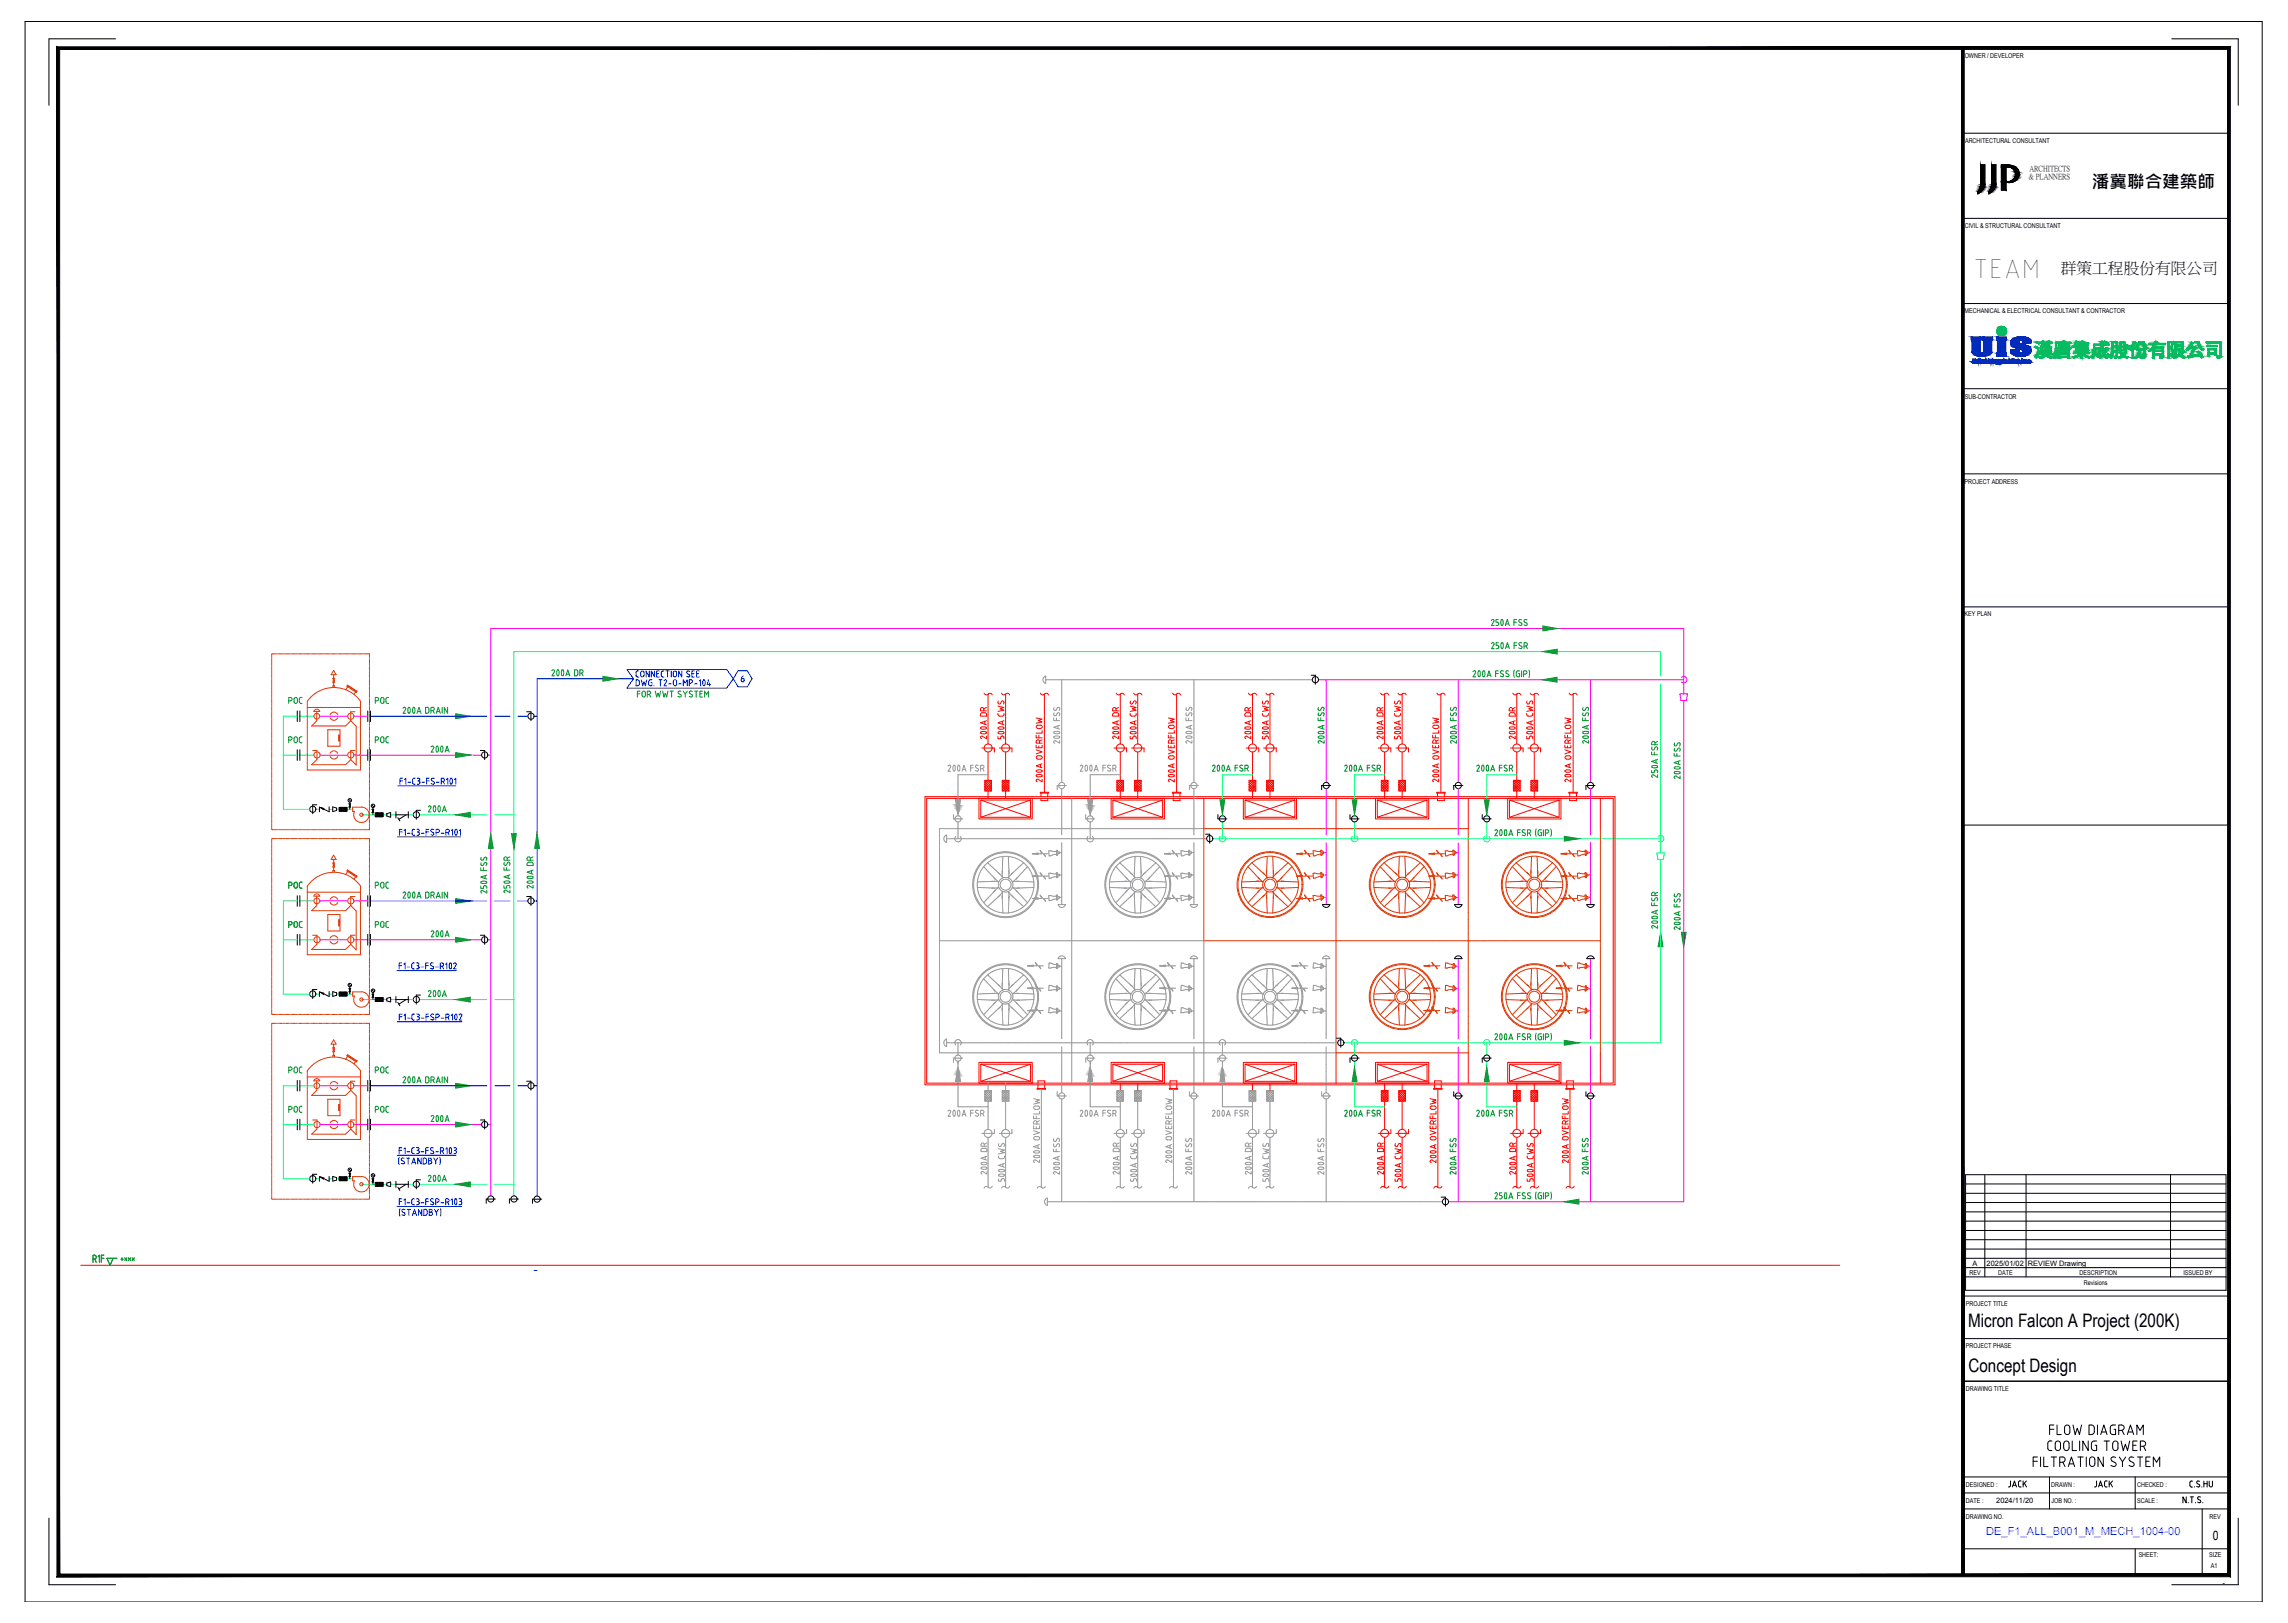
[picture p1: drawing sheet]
<svg xmlns="http://www.w3.org/2000/svg" width="860mm" height="610mm" viewBox="0 0 860 610" stroke-linecap="round" stroke-linejoin="round" font-family="sans-serif">
<defs><g id="words">
<text font-size="10.7" x="741.6" y="104.5">TEAM</text>
<text font-size="7.5" fill="#009525" x="159.5" y="284.7">200A</text>
<text font-size="7.5" x="768.7" y="546.5">COOLING TOWER</text>
<text font-size="7.1" x="769.1" y="540.5">FLOW DIAGRAM</text>
<g font-size="7">
<text x="739.8" y="498.6">Micron Falcon A Project (200K)</text>
<text x="740" y="515.6">Concept Design</text>
</g>
<text font-size="6.6" x="786.4" y="70.6">潘冀聯合建築師</text>
<text font-size="5.9" x="774.7" y="102.4">群策工程股份有限公司</text>
<text font-size="5.7" fill="#00f" x="277.3" y="257.5">6</text>
<g font-size="5.7" fill="#009525">
<text x="107.2" y="265.6">POC</text>
<text x="107.2" y="280.5">POC</text>
<text x="107.2" y="335.1">POC</text>
<text x="107.2" y="350">POC</text>
<text x="107.2" y="404.6">POC</text>
<text x="33.5" y="475.5">R1F</text>
</g>
<g font-size="5.7" fill="#dd3700">
<text x="139.7" y="265.6">POC</text>
<text x="139.7" y="280.5">POC</text>
<text x="139.7" y="335.1">POC</text>
<text x="139.7" y="350">POC</text>
<text x="139.7" y="404.6">POC</text>
</g>
<g font-size="5.7">
<text x="753.5" y="560.2">JACK</text>
<text x="786" y="560.2">JACK</text>
</g>
<text font-size="5.3" fill="#009525" x="107.2" y="419.1">POC</text>
<text font-size="5.3" fill="#dd3700" x="139.7" y="419.1">POC</text>
<text font-size="4.9" x="831.9" y="578.8">0</text>
<text font-size="4.2" fill="#007fff" x="746.6" y="576.8">DE_F1_ALL_B001_M_MECH_1004-00</text>
<text font-size="4" fill="#009525" x="44.1" y="474.8">+***</text>
<text font-size="3.5" x="835.6" y="596.1">-</text>
<g font-size="2.9">
<text x="762.9" y="64.4">ARCHITECTS</text>
<text x="762.7" y="67.4">&amp; PLANNERS</text>
</g>
<g font-size="2.8">
<text x="741.4" y="475.8">A</text>
<text x="746.8" y="475.8">2025/01/02</text>
<text x="762.2" y="475.6">REVIEW Drawing</text>
<text x="750.4" y="564.7">2024/11/20</text>
</g>
<g font-size="2.5">
<text x="738.5" y="21.9">OWNER / DEVELOPER</text>
<text x="738.7" y="53.6">ARCHITECTURAL CONSULTANT</text>
<text x="738.6" y="85.6">CIVIL &amp; STRUCTURAL CONSULTANT</text>
<text x="738.5" y="117.8">MECHANICAL &amp; ELECTRICAL CONSULTANT &amp; CONTRACTOR</text>
<text x="738.6" y="150">SUB-CONTRACTOR</text>
<text x="738.5" y="182">PROJECT ADDRESS</text>
<text x="738.5" y="231.6">KEY PLAN</text>
<text x="740.3" y="479.1">REV</text>
<text x="751.1" y="479.1">DATE</text>
<text x="781.8" y="479.1">DESCRIPTION</text>
<text x="820.7" y="479.1">ISSUED BY</text>
<text x="783.3" y="483">Revisions</text>
<text x="739" y="490.7">PROJECT TITLE</text>
<text x="739" y="506.7">PROJECT PHASE</text>
<text x="739" y="522.6">DRAWING TITLE</text>
<text x="739" y="559">DESIGNED :</text>
<text x="771.1" y="559">DRAWN :</text>
<text x="803.3" y="559">CHECKED :</text>
<text x="739" y="565">DATE :</text>
<text x="771.2" y="565">JOB NO. :</text>
<text x="803.3" y="565">SCALE :</text>
<text x="739" y="570.7">DRAWING NO.</text>
<text x="830.6" y="570.7">REV</text>
<text x="803.9" y="585.2">SHEET:</text>
<text x="830.5" y="585.2">SIZE</text>
<text x="831.1" y="589.1">A1</text>
</g>
</g></defs>
<g fill="none" stroke="#009525" stroke-width=".38">
<path d="M560.6 233.2a.5 .5 0 0 1 .7-.4 .5 .5 0 0 1 .2 .8M561.5 233.6l-.9 1.5h1M562.3 235.1h.5M563.2 232.8h-.9v1l.8 .1 .3 .4M563.4 234.3l-.1 .5-.4 .3M564.8 232.9l.3 .8-.3 1.2M564.9 232.9h-.2a1.25 1.25 0 0 0 0 2.1l.2-.1M565.9 235.1l.7-2.3 .7 2.3M566.1 234.5h1M569.1 233.8h1M570.1 232.8h-1v2.3M571.1 233.8l.9 .5a.63 .63 0 0 1-.3 .8 .63 .63 0 0 1-.8-.3"/>
<path d="M572 232.9a.59 .59 0 0 0-.8 0 .59 .59 0 0 0 0 .8M573.1 233.8l.9 .5a.63 .63 0 0 1-.3 .8 .63 .63 0 0 1-.8-.3M574 232.9a.59 .59 0 0 0-.8 0 .59 .59 0 0 0-.1 .8M208 251.7l-.6 .4M208 251.7l.5 .6-1 1.7h.9M209.6 251.7a1.29 1.29 0 0 1 0 2.3l-.4-.9zM211.2 251.8l.1-.1a1.29 1.29 0 0 1 0 2.3l-.1-.1M211.2 251.9l-.2 .8 .2 1.2M212.7 254l.7-2.3 .8 2.3M212.9 253.4h1.1M216.5 251.7h-.6v2.3l.9-.1 .4-.6M216.5 251.7l.5 .2 .2 .5"/>
<path d="M217.2 252.4v.9M218 253h.6a.61 .61 0 0 0 .6-.7 .61 .61 0 0 0-.6-.6h-.6v2.3M218.7 253l.5 1M240.6 259.7h-1v2.3M246.3 259.7l.5 2.3 .5-1.5 .5 1.5 .5-2.3M249.1 259.7l.5 2.3 .5-1.5 .5 1.5 .5-2.3M251.8 259.7h1.3M252.5 259.7v2.3M255.3 259.7l.7 .1M255.4 259.7l-.5 .4 .2 .6M256.8 259.7l.8 1.1 .7-1.1M259.6 259.7l-.5 .6 1.1 .9a.63 .63 0 0 1-.3 .8 .63 .63 0 0 1-.8-.3"/>
<path d="M259.6 259.7l.6 .1M261.1 259.7h1.2M261.7 259.7v2.3M264.1 259.7h-1v2.3h1M553.7 252.5a.5 .5 0 0 1 .7-.4 .5 .5 0 0 1 .2 .7M554.6 252.9l-.9 1.5h1M555.9 252.1a1.25 1.25 0 0 1 0 2.2l-.4-1.3zM557.6 252.1a1.25 1.25 0 0 1 0 2.2l-.3-1.3zM559 254.4l.7-2.3 .8 2.3M559.2 253.7h1.1M561.2 241.5l.5 .6-1.1 1.7h1.1M561.2 241.5l-.5 .4"/>
<path d="M562.2 253.1h1M563.2 252.1h-1v2.3M563.3 241.5h-.9v1.1h.8l.2 .7M563.4 243.3l-.2 .4-.8 .1M564 254.1l.8 .2M564.2 253.1l1 .6-.5 .6M564.4 243.7h.5M564.4 243.6a1.31 1.31 0 0 1 .4-2.1l.3 .9-.2 1.2M565.1 252.2a.59 .59 0 0 0-.8-.1 .59 .59 0 0 0 0 .9M565.9 243.8l.8-2.3 .7 2.3M566.1 243.1h1.1M566.2 253.1l1 .4a.63 .63 0 0 1-.4 .9 .63 .63 0 0 1-.8-.3"/>
<path d="M567.1 252.2a.57 .57 0 0 0-.8 0 .57 .57 0 0 0 0 .8M569.2 242.6h.9M569.2 251.8l-.2 1.4 .2 1.4M570.1 241.5h-.9v2.3M570.6 252.1h.6M570.6 252.1l-.6 .6 .1 1.2 .5 .4M570.9 253.1h.3v1.3h-.6M571.9 242.8l.2 .2a.63 .63 0 0 1-.4 .8 .63 .63 0 0 1-.8-.3M572 252.1v2.3M572 241.6a.59 .59 0 0 0-.8 0 .59 .59 0 0 0 0 .9l.7 .4M572.7 253.4h.6M572.9 242.8h.6a.61 .61 0 0 0 .7-.7 .61 .61 0 0 0-.7-.6h-.6v2.3"/>
<path d="M573.3 252.1h-.6v2.3M573.4 252.1a.61 .61 0 0 1 .6 .6 .61 .61 0 0 1-.6 .6M573.6 242.8l.6 1M574.8 251.8l.2 1.4-.2 1.4M151.5 266.2a.5 .5 0 0 1 .7-.4 .5 .5 0 0 1 .2 .7M152.4 266.6l-.9 1.5h1M153.5 265.9l.1-.1a1.25 1.25 0 0 1 0 2.2l-.1-.1M153.5 265.9l-.2 .8 .2 1.2M155.3 265.9l.1-.1a1.25 1.25 0 0 1 0 2.2l-.1-.1M155.3 265.9l-.2 .8 .2 1.2M156.7 268.1l.8-2.3 .8 2.3M157 267.4h1"/>
<path d="M160.6 265.8h-.6v2.3h.6M160.6 265.8l.6 .4 .1 1.1-.2 .5-.5 .2M162 267.1h.6M162.6 265.8h-.6v2.3M162.7 265.8a.61 .61 0 0 1 .6 .6 .61 .61 0 0 1-.6 .6M162.8 267.1l.5 1M164 268.1l.7-2.3 .8 2.3M164.2 267.4h1.1M166.2 265.8v2.3M168.3 265.8v2.3l-1.3-2.3v2.3M239.6 260.7h1M241.3 260.4l.1 .9a.61 .61 0 0 0 .6 .6 .61 .61 0 0 0 .6-.6v-.9"/>
<path d="M241.4 260.4a.61 .61 0 0 1 .6-.7 .61 .61 0 0 1 .6 .7M243.3 261h.7a.61 .61 0 0 0 .6-.7 .61 .61 0 0 0-.6-.6h-.7v2.3M244.1 261l.5 1M255.1 260.7l.9 .5a.63 .63 0 0 1-.3 .8 .63 .63 0 0 1-.8-.3M257.6 260.8v1.2M263.1 260.7h.7M264.8 262v-2.3l.8 1.3 .7-1.3v2.3M495.5 269.8v1h2.2M495.5 275.2a1.44 1.44 0 0 1 2.2 .2 1.44 1.44 0 0 1-2.2-.2zM495.6 267.9l-.1 .7M495.6 265.9l-.1 .7M495.6 277.3l-.1-.1a1.25 1.25 0 0 1 2.2 0l-.1 .1"/>
<path d="M495.6 277.3l1.2 .2 .8-.2M496.2 278.4a.5 .5 0 0 0-.7 .3 .5 .5 0 0 0 .4 .6M496.5 269.8v1M496.8 268.1l-.7 .9-.6-.5M496.8 266.1l-.7 .9-.6-.5M496.8 268.1a.6 .6 0 0 1 1 0 .6 .6 0 0 1-.3 .9M496.8 266.1l.6-.3 .3 .5M497.1 272.8v1M497.7 266.3l-.2 .7M497.7 278.3v1l-1.5-.9M497.7 272.6l-2.2 .7 2.2 .8M545.2 269.8v1h2.3"/>
<path d="M545.4 267.9l-.2 .7M545.4 265.9l-.2 .7M545.4 277.3l1.2 .2 .8-.2M546 278.4a.5 .5 0 0 0-.7 .3 .5 .5 0 0 0 .3 .6M546.2 269.8v1M546.5 268.1l-.6 .9-.6-.5M546.5 266.1l-.6 .9-.6-.5M546.6 268.1a.6 .6 0 0 1 .9 0 .6 .6 0 0 1-.3 .9M546.6 266.1l.5-.3 .4 .5M546.8 272.8v1M547.4 276.8a1.31 1.31 0 0 0-2.1 .4l.1 .1M547.4 275.1a1.31 1.31 0 0 0-2.1 .3l.9 .4 1.2-.3"/>
<path d="M547.4 276.8v.5M547.4 275v.6M547.5 266.3l-.3 .7M547.5 278.3v1l-1.5-.9M547.5 272.6l-2.3 .7 2.3 .8M594.9 269.8v1h2.3M595 275.2a1.44 1.44 0 0 1 2.1 .2 1.44 1.44 0 0 1-2.1-.2zM595.1 267.9l-.2 .7M595.1 265.9l-.2 .7M595.1 277.3l-.1-.1a1.25 1.25 0 0 1 2.1 0v.1M595.1 277.3l1.2 .2 .8-.2M595.7 278.4a.5 .5 0 0 0-.7 .3 .5 .5 0 0 0 .3 .6"/>
<path d="M595.9 269.8v1M596.2 268.1l-.7 .9-.6-.5M596.2 266.1l-.7 .9-.6-.5M596.3 268.1a.6 .6 0 0 1 .9 0 .6 .6 0 0 1-.3 .9M596.3 266.1l.5-.3 .4 .5M596.5 272.8v1M597.2 266.3l-.3 .7M597.2 278.3v1l-1.5-.9M597.2 272.6l-2.3 .7 2.3 .8M620.8 279.3v.6h2.3M620.9 279.2a.61 .61 0 0 1 .6-.6 .61 .61 0 0 1 .6 .6M622.1 279.3v.6"/>
<path d="M623.1 278.7l-1 .4M629.5 279.2a.59 .59 0 0 0-.1 .9 .59 .59 0 0 0 .9 0M630.6 279.4l-.3 .7M630.7 279.4l.5-.3 .4 .5M631.6 279.6l-.3 .8M455.8 287.9a.5 .5 0 0 1 .6-.3 .5 .5 0 0 1 .3 .7M456.7 288.4l-1 1.4h1.1M457.9 287.6a1.25 1.25 0 0 1 0 2.2l-.4-1.3zM459.6 287.6a1.25 1.25 0 0 1 0 2.2l-.3-1.3zM461 289.8l.8-2.2 .7 2.2M461.2 289.2h1.1M464.3 288.6h.9"/>
<path d="M465.2 287.6h-.9v2.2M467.2 287.7a.59 .59 0 0 0-.9-.1 .59 .59 0 0 0 0 .9l.9 .5a.63 .63 0 0 1-.4 .8 .63 .63 0 0 1-.8-.3M468 288.8h.6a.59 .59 0 0 0 .7-.6 .59 .59 0 0 0-.7-.6h-.6v2.2M468.7 288.8l.6 1M505.4 287.9a.52 .52 0 0 1 .7-.3 .52 .52 0 0 1 .3 .7l-1 1.5h1M507.6 287.6a1.25 1.25 0 0 1 0 2.2l-.4-1.3zM509.3 287.6a1.25 1.25 0 0 1 0 2.2l-.3-1.3zM510.7 289.8l.7-2.2 .8 2.2M510.9 289.2h1.1M514 288.6h.9M514.9 287.6h-.9v2.2M515.9 288.5l1 .5a.63 .63 0 0 1-.4 .8 .63 .63 0 0 1-.8-.3"/>
<path d="M516.8 287.7a.57 .57 0 0 0-.8-.1 .57 .57 0 0 0 0 .9M517.7 288.8h.6M518.3 287.6h-.6v2.2M518.3 287.6a.61 .61 0 0 1 .7 .6 .61 .61 0 0 1-.7 .6M518.4 288.8l.6 1M555.6 287.6l.5 .5-1 1.7h1M555.6 287.6l-.5 .3M557.3 287.6a1.25 1.25 0 0 1 0 2.2l-.4-1.3zM559.4 287.7l.2 .8-.2 1.2M559.4 287.7l-.1-.1a1.25 1.25 0 0 0 0 2.2l.1-.1M560.4 289.8l.7-2.2 .8 2.2M560.6 289.2h1.1"/>
<path d="M563.6 288.6h1M564.6 287.6h-1v2.2M565.9 287.6l-.5 .5 1 .8a.61 .61 0 0 1-.1 .9 .61 .61 0 0 1-.9-.3M565.9 287.6l.6 .1M567.4 288.8h.6a.59 .59 0 0 0 .6-.6 .59 .59 0 0 0-.6-.6h-.6v2.2M568.1 288.8l.5 1M620.8 289.5v.9h1.1v-.5M620.8 282.6v1.1h2.3M620.8 291.6l.4 .6M621 280.8l-.2 .6M621 288.4l-.1-.1a1.25 1.25 0 0 1 2.2 0l-.1 .1M621 288.4l1.2 .2 .8-.2"/>
<path d="M621.9 282.6v1.1M622.2 280.9l-.7 1-.6-.5M622.2 280.9l.6-.2 .3 .4M622.4 289.4h.2M622.4 289.4l-.5 .5M622.5 285.6v1.1M622.6 289.4l.5 .5M623.1 291.2v1l-1.6-1-.6 .4M623.1 285.4l-2.3 .8 2.3 .7M623.1 289.9v.5M623.1 281.1l-.2 .8M629.3 283.2v.9h2.3"/>
<path d="M629.5 281.2a.59 .59 0 0 0-.1 .9 .59 .59 0 0 0 .9 0l.3-.7M629.5 290.6l-.1-.1a1.25 1.25 0 0 1 2.2 0l-.1 .1M629.5 288.8l-.1-.1a1.25 1.25 0 0 1 2.2 0l-.1 .1M629.5 290.6l.8 .2 1.2-.2M629.5 288.8l1.2 .3 .8-.3M630.3 283.2v.9M630.7 281.4l.1-.2a.63 .63 0 0 1 .8 .3 .63 .63 0 0 1-.3 .9M631 286.1v1.1M631.6 291.6v1l-1.5-.9a.51 .51 0 0 0-.7 .2 .51 .51 0 0 0 .3 .7M631.6 285.9l-2.3 .7 2.3 .8M161.5 302.9l.5 .6-1 1.6h1M161.6 302.8l-.6 .4"/>
<path d="M163.6 303l.2 .8-.2 1.2M163.6 303l-.1-.1a1.28 1.28 0 0 0 0 2.2l.1-.1M164.9 302.9a1.28 1.28 0 0 1 0 2.2l-.3-.9zM166.3 305.1l.7-2.2 .8 2.2M166.5 304.5h1.1M561.9 312.2a.5 .5 0 0 1 .7-.4 .5 .5 0 0 1 .3 .8M562.8 312.6l-.9 1.5h1M563.9 313.9h.5M563.9 313.9a1.31 1.31 0 0 1 .4-2.1l.4 .9-.3 1.2M565.7 313.9h.5M565.7 313.9a1.31 1.31 0 0 1 .4-2.1l.3 .9-.2 1.2M567.2 314.1l.7-2.2 .8 2.2"/>
<path d="M567.4 313.5h1M570.4 312.8h1M571.4 311.9h-1v2.2M573.3 311.9a.59 .59 0 0 0-.8 0 .59 .59 0 0 0 0 .8l.8 .6a.63 .63 0 0 1-.3 .8 .63 .63 0 0 1-.8-.3M574.2 313.1h.6M574.8 311.9h-.6v2.2M574.8 311.8a.61 .61 0 0 1 .6 .6 .61 .61 0 0 1-.6 .6M574.9 313.1l.5 1M577.4 311.6l-.2 1.3 .2 1.4M578.2 312.4v1.1M579.1 312.8h.3v1.3l-.8-.1-.4-.6M579.4 311.9h-.8l-.4 .5"/>
<path d="M580.2 311.9v2.2M580.9 313.1h.7M581.6 311.9h-.7v2.2M581.6 311.8a.61 .61 0 0 1 .6 .6 .61 .61 0 0 1-.6 .6M583 311.6l.2 1.3-.2 1.4M151.5 335.6a.5 .5 0 0 1 .7-.3 .5 .5 0 0 1 .2 .7M152.4 336l-.9 1.5h1M153.5 335.4l.1-.1a1.28 1.28 0 0 1 0 2.2l-.1-.1M153.5 335.4l-.2 .7 .2 1.2M155.3 335.4l.1-.1a1.28 1.28 0 0 1 0 2.2l-.1-.1M155.3 335.4l-.2 .7 .2 1.2M156.7 337.5l.8-2.2 .8 2.2"/>
<path d="M157 336.9h1M160.6 335.3h-.6v2.2h.6M160.6 335.2l.6 .5 .1 1.1-.2 .5-.5 .2M162 336.5h.6M162.6 335.3h-.6v2.2M162.7 335.2a.61 .61 0 0 1 .6 .6 .61 .61 0 0 1-.6 .7M162.8 336.5l.5 1M164 337.5l.7-2.2 .8 2.2M164.2 336.9h1.1M166.2 335.3v2.2M168.3 335.3v2.2l-1.3-2.2v2.2M180.7 333v.9h1l.1-.8 .7-.2 .4 .2 .1 .8"/>
<path d="M180.7 326.1v1h2.3M180.8 331.5a1.44 1.44 0 0 1 2.2 .2 1.44 1.44 0 0 1-2.2-.2zM180.9 324.2a.57 .57 0 0 0-.1 .9 .57 .57 0 0 0 .9 0l.3-.7a.62 .62 0 0 1 1 0 .62 .62 0 0 1-.3 .9M180.9 322.2l-.2 .7M181.7 326.1v1M182 322.4l-.7 .9-.6-.5M182.1 322.4l.1-.2a.63 .63 0 0 1 .8 .3 .63 .63 0 0 1-.3 .8M182.4 329.1v1M183 334.6v1l-1.5-.9a.5 .5 0 0 0-.7 .3 .5 .5 0 0 0 .3 .6M183 328.9l-2.3 .7 2.3 .8M189.4 326v1h2.3M189.6 324.1a.59 .59 0 0 0-.1 .9 .59 .59 0 0 0 .9 0"/>
<path d="M189.6 331.3v.5M189.6 331.3a1.31 1.31 0 0 1 2.1 .4l-.9 .3-1.2-.2M190.4 325l.4-.7a.62 .62 0 0 1 .9 0 .62 .62 0 0 1-.2 1M190.4 326v1M190.7 323.3v-.7a.64 .64 0 0 0-.6-.6 .64 .64 0 0 0-.7 .7v.6h2.3M190.9 332.8l.7 .2 .1 .8M190.9 332.8l-.4 .2-.1 .8h-1v-.9M191 329v1.1M191.7 334.5v1l-1.5-.9a.51 .51 0 0 0-.7 .2 .51 .51 0 0 0 .3 .7M191.7 328.8l-2.3 .7 2.3 .8M191.7 322l-1 .5M198.2 331.4a1.44 1.44 0 0 1 2.2 .3 1.44 1.44 0 0 1-2.2-.3z"/>
<path d="M198.2 329.6a1.44 1.44 0 0 1 2.2 .3 1.44 1.44 0 0 1-2.2-.3zM198.4 324.2l1.6-.1 .3 .3 .1 .9h-2.3zM199.4 323.3v-.7a.64 .64 0 0 0-.7-.6 .64 .64 0 0 0-.6 .7v.6h2.3M199.8 327.3v1M200.4 332.8v1l-1.5-1a.5 .5 0 0 0-.7 .3 .5 .5 0 0 0 .3 .7M200.4 327l-2.3 .8 2.3 .7M200.4 322l-1 .5M620.8 339.3v1h2.3M620.8 335.9v.7h2.3M620.9 335.9a.61 .61 0 0 1 .6-.6 .61 .61 0 0 1 .6 .6v.7M621 337.4l-.2 .7M621.9 339.3v1"/>
<path d="M622.2 337.6l-.7 1-.6-.5M622.2 337.6a.6 .6 0 0 1 1 0 .6 .6 0 0 1-.3 .9M623.1 335.4l-1 .4M629.3 339.8v1h2.3M629.5 337.9a.59 .59 0 0 0-.1 .9 .59 .59 0 0 0 .9 0l.3-.7M629.5 335.9a.59 .59 0 0 0-.1 .9 .59 .59 0 0 0 .9 0l.3-.7M630.3 339.8v1M630.7 338.1l.1-.2a.63 .63 0 0 1 .8 .3 .63 .63 0 0 1-.3 .9M630.7 336.1l.1-.2a.63 .63 0 0 1 .8 .3 .63 .63 0 0 1-.3 .9M162.6 349.8l-.5 .4M162.6 349.8l.4 .3v.5M163 350.6l-.9 1.5h1"/>
<path d="M164.1 349.9h.5M164.1 350a1.31 1.31 0 0 0 .4 2l.1-.1M164.6 350l.2 .7-.2 1.2M165.8 349.9h.5M165.8 350a1.31 1.31 0 0 0 .4 2l.4-.8-.3-1.2M167.3 352.1l.8-2.3 .7 2.3M167.5 351.5h1.1M620.8 348.3l.4 .5M620.9 346.4a1.44 1.44 0 0 1 2.2 .3 1.44 1.44 0 0 1-2.2-.3zM621 344.6l-.1 .1a1.25 1.25 0 0 0 2.2 0l-.1-.1M621 344.6l1.2-.3 .8 .3M622.5 342.3v1.1"/>
<path d="M623.1 347.8v1.1l-1.6-1.1-.6 .5M623.1 342.1l-2.3 .7 2.3 .8M629.3 348.8l.4 .5M629.4 346.9a1.44 1.44 0 0 1 2.2 .3 1.44 1.44 0 0 1-2.2-.3zM629.5 345l-.1 .1a1.25 1.25 0 0 0 2.2 0l-.1-.1M629.5 345l1.2-.2 .8 .2M631 342.8v1.1M631.6 348.3v1l-1.7-1-.5 .5M631.6 342.6l-2.3 .7 2.3 .8M161.5 372.3l.5 .6-1 1.7h1M161.6 372.3l-.6 .4M163.6 372.4l.2 .8-.2 1.2"/>
<path d="M163.6 372.4l-.1-.1a1.28 1.28 0 0 0 0 2.2l.1-.1M164.9 372.3a1.28 1.28 0 0 1 0 2.2l-.3-.9zM166.3 374.6l.7-2.3 .8 2.3M166.5 373.9h1.1M561.9 388.9a.51 .51 0 0 1 .7-.3 .51 .51 0 0 1 .3 .7l-1 1.5h1M564 388.6a1.25 1.25 0 0 1 0 2.1l-.3-1.3zM565.8 388.6a1.25 1.25 0 0 1 0 2.1l-.3-1.3zM567.2 390.8l.7-2.3 .8 2.3M567.4 390.2h1M570.4 389.5h1M571.4 388.5h-1v2.3M572.5 389.5l.8 .5a.63 .63 0 0 1-.3 .8 .63 .63 0 0 1-.8-.3"/>
<path d="M573.3 388.6a.6 .6 0 0 0-.8 0 .6 .6 0 0 0 0 .8M574.2 389.8h.6M574.8 388.5h-.6v2.3M574.8 388.5a.61 .61 0 0 1 .6 .6 .61 .61 0 0 1-.6 .6M574.9 389.8l.5 1M577.4 388.3l-.2 1.3 .2 1.4M578.2 389.2v1M579.1 389.5h.3v1.3l-.8-.1-.4-.5M579.4 388.5l-.8 .1-.4 .5M580.2 388.5v2.3M580.9 389.8h.7M581.6 388.5h-.7v2.3"/>
<path d="M581.6 388.5a.61 .61 0 0 1 .6 .6 .61 .61 0 0 1-.6 .6M583 388.3l.2 1.3-.2 1.4M151.5 405a.51 .51 0 0 1 .7-.3 .51 .51 0 0 1 .2 .7l-.9 1.5h1M153.5 404.8l.1-.1a1.31 1.31 0 0 1 .4 2.1M153.5 406.8h.5M153.5 404.8l-.2 .8 .2 1.2M155.3 404.8l.1-.1a1.31 1.31 0 0 1 .4 2.1M155.3 406.8h.5M155.3 404.8l-.2 .8 .2 1.2M156.7 406.9l.8-2.2 .8 2.2M157 406.3h1M160.6 404.7h-.6v2.2h.6"/>
<path d="M160.6 404.7l.5 .2 .2 .4M161.2 405.4v1.1l-.6 .4M162 405.9h.7a.61 .61 0 0 0 .6-.6 .61 .61 0 0 0-.7-.6h-.6v2.2M162.1 419.6a.52 .52 0 0 1 .7-.3 .52 .52 0 0 1 .2 .7l-.9 1.5h1M162.8 405.9l.5 1M164 406.9l.7-2.2 .8 2.2M164.2 406.3h1.1M164.6 419.4l.2 .8-.2 1.2M164.6 419.4l-.1-.1a1.25 1.25 0 0 0 0 2.2l.1-.1M165.9 419.3a1.25 1.25 0 0 1 0 2.2l-.3-1.3zM166.2 404.7v2.2M168.3 404.7v2.2l-1.3-2.2v2.2"/>
<path d="M505.4 417.6a.52 .52 0 0 1 .7-.3 .52 .52 0 0 1 .3 .7l-1 1.5h1M507.6 417.3a1.29 1.29 0 0 1 0 2.2l-.4-1.3zM509.3 417.3a1.29 1.29 0 0 1 0 2.2l-.3-1.3zM510.7 419.5l.7-2.2 .8 2.2M510.9 418.9h1.1M514 418.3h.9M514.9 417.3h-.9v2.2M515.9 418.2l.8 .3a.62 .62 0 0 1 0 1 .62 .62 0 0 1-1-.2M516.8 417.3a.59 .59 0 0 0-.8 0 .59 .59 0 0 0 0 .9M517.7 418.5h.6M518.3 417.3h-.6v2.2M518.3 417.3a.61 .61 0 0 1 .7 .6 .61 .61 0 0 1-.7 .6"/>
<path d="M518.4 418.5l.6 1M555.6 417.3l.5 .5-1 1.7h1M555.6 417.2l-.5 .4M557.3 417.3a1.29 1.29 0 0 1 0 2.2l-.4-1.3zM559.4 417.4l.2 .8-.2 1.2M559.4 417.4l-.1-.1a1.29 1.29 0 0 0 0 2.2l.1-.1M560.4 419.5l.7-2.2 .8 2.2M560.6 418.9h1.1M563.6 418.3h1M564.6 417.3h-1v2.2M565.9 417.3l-.5 .6 1 .7a.6 .6 0 0 1-.1 .9 .6 .6 0 0 1-.9-.2M565.9 417.2l.6 .1"/>
<path d="M567.4 418.5h.6a.61 .61 0 0 0 .6-.6 .61 .61 0 0 0-.6-.6h-.6v2.2M568.1 418.5l.5 1M167.3 421.5l.8-2.2 .7 2.2M167.5 420.9h1.1M545.1 431.8v1h2.2M545.2 429.9l-.1 .6M545.2 427.9l-.1 .6M545.2 439.3l-.1-.1a1.25 1.25 0 0 1 2.2 0l-.1 .1M545.2 437.5l-.1-.1a1.25 1.25 0 0 1 2.2 0l-.1 .1M545.2 439.3l1.2 .2 .8-.2M545.2 437.5l.8 .2 1.2-.2M546.1 431.8v1"/>
<path d="M546.4 430.1l-.7 .9-.6-.5M546.4 428.1l-.7 .9-.6-.5M546.4 430.1l.2-.2a.63 .63 0 0 1 .8 .3 .63 .63 0 0 1-.3 .8M546.4 428.1l.6-.3 .4 .5M546.7 434.8v1M547.3 434.6l-2.2 .7 2.2 .8M547.4 428.3l-.3 .8M594.8 431.8v1h2.2M594.9 429.9a.6 .6 0 0 0 0 .9 .6 .6 0 0 0 .8 0l.4-.7M594.9 427.9a.6 .6 0 0 0 0 .9 .6 .6 0 0 0 .8 0l.7-1 .6 .5M594.9 438.8v.5M594.9 437v.5"/>
<path d="M594.9 439.3l1.2 .2 .8-.2M594.9 438.8a1.31 1.31 0 0 1 2.1 .4l-.1 .1M594.9 437.5l.8 .2 1.2-.2M594.9 437a1.31 1.31 0 0 1 2.1 .4l-.1 .1M595.8 431.8v1M596.1 430.1a.62 .62 0 0 1 1 0 .62 .62 0 0 1-.3 .9M596.4 434.8v1M597 434.6l-2.2 .7 2.2 .8M597.1 428.3l-.3 .8M161 442.1a.51 .51 0 0 1 .7-.3 .51 .51 0 0 1 .3 .7M162 442.5l-1 1.5h1M163.1 441.8h.5"/>
<path d="M163.1 441.9a1.31 1.31 0 0 0 .4 2l.1-.1M163.6 441.9l.2 .8-.2 1.1M164.8 441.8h.5M164.8 441.9a1.31 1.31 0 0 0 .4 2l.3-.8-.2-1.2M166.3 444l.7-2.3 .8 2.3M166.5 443.3h1.1M545.1 440.8l.4 .5M547.3 440.3v1l-1.6-1-.6 .5M561.9 448.6a.5 .5 0 0 1 .7-.3 .5 .5 0 0 1 .3 .7l-1 1.5h1M564.5 448.3h-.8v1h.7l.3 .5-.3 .6-.7 .1M565.8 448.3a1.25 1.25 0 0 1 0 2.2l-.3-1.3zM567.2 450.5l.7-2.2 .8 2.2"/>
<path d="M567.4 449.9h1M570.4 449.3h1M571.4 448.3h-1v2.2M573.3 448.4a.59 .59 0 0 0-.8-.1 .59 .59 0 0 0 0 .9l.8 .5a.63 .63 0 0 1-.3 .8 .63 .63 0 0 1-.8-.3M575.3 448.4a.59 .59 0 0 0-.8-.1 .59 .59 0 0 0 0 .9l.7 .4a.61 .61 0 0 1-.1 .9 .61 .61 0 0 1-.9-.3M577.4 448l-.2 1.4 .2 1.3M578.2 448.9v1M579.1 449.3h.3v1.2l-.8-.1-.4-.5M579.4 448.3h-.8l-.4 .6M580.2 448.3v2.2M580.9 449.5h.7M581.6 448.3h-.7v2.2"/>
<path d="M581.6 448.3a.61 .61 0 0 1 .6 .6 .61 .61 0 0 1-.6 .6M583 448l.2 1.4-.2 1.3M597 440.3v1l-1.4-.9a.51 .51 0 0 0-.8 .2 .51 .51 0 0 0 .4 .7M40.2 472.9h3.8M42.5 472.9l-1.1 2.6"/>
</g>
<g fill="none" stroke="#00ff7f" stroke-width=".38">
<path d="M624.2 254v-9.1h-431v204.6M624.2 257v63.5M111.7 269.2h-5.2v35h9.9M112.7 269.2h5.3M106.5 283.7h5.2M112.7 283.7h5.3M459.5 299.5v.3M459.5 299.9v.3M470.8 291.2h-11.3v8.2M509.2 299.5v.3M509.2 299.9v.3M520.5 291.2h-11.3v8.2"/>
<path d="M558.9 299.5v.3M558.9 299.9v.3M570.2 291.2h-11.3v8.2M118.7 304.2h1.4M123.7 304.2h1.4M126.5 304.2h1M130.4 304.2h2.2M135.8 306.2h5.3M144 306.2h1.4M146.8 306.2h2M153.5 306.2h1.8M157.6 306.2h25.4"/>
<path d="M186 306.2h7.2M455.9 315.2h168.3M458.7 314.3a1.21 1.21 0 0 0 0 1.7 1.21 1.21 0 0 0 1.7 0 1.21 1.21 0 0 0 0-1.7M459.5 300.3v.3M459.5 300.7v.2M459.5 301v.3M459.5 301.4v.3M459.5 301.8v.2M459.5 302.2v.2M459.5 302.5v.3M459.5 302.9v.3M459.5 303.3v.2"/>
<path d="M459.5 303.6v.3M459.5 304v.3M459.5 304.4v.3M459.5 304.8v.2M459.5 305.2v.2M459.5 305.5v.3M459.5 305.9v.2M459.5 306.3v.3M459.5 308.9v6.3M508.3 314.3a1.21 1.21 0 0 0 0 1.7 1.21 1.21 0 0 0 1.7 0 1.21 1.21 0 0 0 0-1.7M509.2 300.3v.3M509.2 300.7v.2"/>
<path d="M509.2 301v.3M509.2 301.4v.3M509.2 301.8v.2M509.2 302.2v.2M509.2 302.5v.3M509.2 302.9v.3M509.2 303.3v.2M509.2 303.6v.3M509.2 304v.3M509.2 304.4v.3M509.2 304.8v.2M509.2 305.2v.2"/>
<path d="M509.2 305.5v.3M509.2 305.9v.2M509.2 306.3v.3M509.2 308.9v6.3M558 314.3a1.21 1.21 0 0 0 0 1.7 1.21 1.21 0 0 0 1.7 0 1.21 1.21 0 0 0 0-1.7M558.9 300.3v.3M558.9 300.7v.2M558.9 301v.3M558.9 301.4v.3M558.9 301.8v.2M558.9 302.2v.2M558.9 302.5v.3"/>
<path d="M558.9 302.9v.3M558.9 303.3v.2M558.9 303.6v.3M558.9 304v.3M558.9 304.4v.3M558.9 304.8v.2M558.9 305.2v.2M558.9 305.5v.3M558.9 305.9v.2M558.9 306.3v.3M558.9 308.9v6.3M623.4 314.3a1.21 1.21 0 0 1 1.7 0 1.21 1.21 0 0 1 0 1.7 1.21 1.21 0 0 1-1.7 0"/>
<path d="M111.7 338.6h-5.2v35h9.9M112.7 338.6h5.3M622.9 321.5l.2 1.5h2.2l.1-.8M622.9 321.5l-.1-1h2.8l-.3 1.6M624.2 323v68.9h-119M106.5 353.2h5.2M112.7 353.2h5.3M118.7 373.6h1.4M123.7 373.6h1.4M126.5 373.6h1M130.4 373.6h2.2M135.8 375.7h5.3"/>
<path d="M144 375.7h1.4M146.8 375.7h2M153.5 375.7h1.8M157.6 375.7h25.4M186 375.7h7.2M508.3 392.7a1.21 1.21 0 0 1 0-1.7 1.21 1.21 0 0 1 1.7 0 1.21 1.21 0 0 1 0 1.7M509.2 391.9v4.6M509.2 398.8v17.2h11.3M558 392.7a1.21 1.21 0 0 1 0-1.7 1.21 1.21 0 0 1 1.7 0 1.21 1.21 0 0 1 0 1.7M558.9 398.8v17.2h11.3M558.9 391.9v4.6M111.7 408h-5.2v35h9.9"/>
<path d="M112.7 408h5.3M106.5 422.6h5.2M112.7 422.6h5.3M118.7 443h1.4M123.7 443h1.4M126.5 443h1M130.4 443h2.2M135.8 445.1h5.3M144 445.1h1.4M146.8 445.1h2M153.5 445.1h1.8M157.6 445.1h25.5"/>
<path d="M185.7 445.1h7.5"/>
</g>
<g fill="none" stroke="#f0f" stroke-width=".38">
<path d="M495.6 255.5h137.3M498.5 255.5v38.6M548.2 255.5v38.6M597.9 255.5v38.6M632.1 254.6a1.21 1.21 0 0 1 1.7 0 1.21 1.21 0 0 1 0 1.7 1.21 1.21 0 0 1-1.7 0M120.3 269.2h10.4M133 269.2h5.2M631.9 263l-.3-2.2h2.7l-.3 2.2M631.9 263v.3h2.1v-.3M632.9 260.8v-24.6h-448.4v213.3M632.9 263.3v188.3h-88.4M120.3 283.7h10.4"/>
<path d="M133 283.7h5.2M139.3 283.7h41.7M183.3 283.7h1.2M498.5 296.4v17.3M548.2 296.4v17.3M597.9 296.4v17.3M498.5 316.7v23.3M548.2 316.7v23.3M597.9 316.7v23.3M120.3 338.6h10.4M133 338.6h5.2M498.5 337.2l-1 .1"/>
<path d="M498.5 328.8l-1 .1M498.5 320.4h-1M548.2 337.2l-1 .1M548.2 328.8l-1 .1M548.2 320.4h-1M597.9 337.2l-1 .1M597.9 328.8l-1 .1M597.9 320.4h-1M120.3 353.2h10.4M133 353.2h5.2M139.3 353.2h41.7M183.3 353.2h1.2"/>
<path d="M547.2 379.9l1 .1M547.2 371.5l1 .1M547.2 363.1l1 .1M548.2 360.3v30.1M596.9 379.9l1 .1M596.9 371.5l1 .1M596.9 363.1l1 .1M597.9 360.3v30.1M548.2 393.4v17.3M597.9 393.4v17.3M120.3 408h10.4M133 408h5.2"/>
<path d="M548.2 413v38.6M597.9 413v38.6M120.3 422.6h10.4M133 422.6h5.2M139.3 422.6h41.7M183.3 422.6h1.2"/>
</g>
<g fill="none" stroke="#000" stroke-width=".38">
<path d="M9.4 8.1h841v594h-841zM21.9 18.1h816v574h-816zM43.4 14.6h-25v25M737.4 18.1v574M816.4 14.6h25v25M737.4 50.1h100.5M743.5 72.1v.8M746.1 69.5v-7.6h-1.6v7.8l-1 2.3M746.1 69.5l-1.1 2.2-1.5 1.2M747.6 72l1-2.3 .1-7.8h1.6v7.6l-1.2 2.2-1.5 1.2M747.6 72.1v.8M754.1 62.9a2.73 2.73 0 0 1 3.6 2.6 2.73 2.73 0 0 1-3.6 2.6"/>
<path d="M754.1 62.9v5.2M755.3 62.1l-3-.1v9.4h1.8v-2.9M755.3 62a3.4 3.4 0 0 1 3.7 2.9M759 64.8a3.7 3.7 0 0 1-4.9 3.6M737.4 82.1h100.5M737.4 114.1h100.5M737.4 146.1h100.5M737.4 178.1h100.5M737.4 228.1h100.5M492.9 253.8h1.5v3.4M111.7 267.2v4M112.7 267.2v4"/>
<path d="M138.2 267.2v4M139.3 267.2v4M198 267.5h1.6v3.4M111.7 281.8v4M112.7 281.8v4M138.2 281.8v4M139.3 281.8v4M180.6 282.1h1.6v3.4M500.2 295.2h-3.4v1.6M549.9 295.2h-3.4v1.6M599.6 295.2h-3.4v1.6M119.1 302.5h-1.6v3.3"/>
<path d="M120.1 303.2v1.9M120.5 303.5l1.3 .4M120.5 303.5l1.1 .8M123.7 303.2v1.9l-3.2-1.6M125.1 303.3l1.4 .4v.9l-1.4 .4zM127.5 303.5l1.3 1.4M127.5 304l.8 .9M127.5 303.4h2.9v1.5h-2.9zM127.5 304.8l1.5-1.4 1.4 1.4M127.5 304.5l.4 .4M127.9 303.4l-.4 .4M128 303.4l1.4 1.5"/>
<path d="M128.2 303.4l-.7 .7M128.5 303.4l1.4 1.5M128.6 303.4l-1.1 1M129.4 303.4l1 1M129.4 303.4l-1.4 1.5M129.7 303.4l.7 .7M129.9 303.4l-1.4 1.5M130 303.4l.4 .4M130.4 303.5l-1.3 1.4M130.4 304l-.8 .9M130.4 304.5l-.3 .4M131.2 300.5l.6 .6"/>
<path d="M131.4 302.5l-.2-.4h.6l-.2 .4M131.4 302.8l-.2 .5h.6l-.2-.5M131.5 301.5v.6M131.5 303.3v.9M139.9 302.6l.5 .6M140.1 304.6l-.2-.4h.6l-.3 .4M140.1 304.9l-.2 .5h.6l-.3-.5M140.2 303.6v.6M140.2 305.4v.8M141.1 305.5h2.9v1.4h-2.9zM141.1 306.6l.4 .3M141.1 306.3l.7 .6"/>
<path d="M141.1 305.9l1 1M141.1 305.5l1.4 1.4 1.5-1.4M141.5 305.5l-.4 .3M141.6 305.5l1.4 1.4M141.9 305.5l-.8 .9M142.1 305.5l1.4 1.4M142.4 305.5l-1.3 1.4M142.6 305.5l1.4 1.4M143 305.5l-1.5 1.4M143.2 305.5l.8 .9M143.5 305.5l-1.4 1.4M143.6 305.5l.4 .3"/>
<path d="M144 306.6l-.4 .3M144 306.3l-.7 .6M144 305.9l-1.1 1M145.4 305.8l1.4-.4v1.7l-1.4-.4zM148.8 306.2h4.7M148.8 305v2.4M149.5 307.3l.8 1.3M152.7 306.2l-2.8 1.7M153.5 305v2.4M158.1 304.5h-1.6v3.4M453.2 313.5h1.5v3.4M457.8 306.1v1.6h3.4"/>
<path d="M507.5 306.1v1.6h3.4M557.2 306.1v1.6h3.4M737.4 310.1h100.5M111.7 336.6v4M112.7 336.6v4M138.2 336.6v4M139.3 336.6v4M198 336.9h1.6v3.4M499.9 340h-2.8a1.46 1.46 0 0 0 1.4 1 1.46 1.46 0 0 0 1.4-1M546.8 340h2.8a1.46 1.46 0 0 1-1.4 1 1.46 1.46 0 0 1-1.4-1M596.5 340h2.8a1.46 1.46 0 0 1-1.4 1 1.46 1.46 0 0 1-1.4-1zM111.7 351.2v4"/>
<path d="M112.7 351.2v4M138.2 351.2v4M139.3 351.2v4M180.6 351.5h1.6v3.4M596.9 359.6a1.46 1.46 0 0 1 2.4 .7h-2.8zM119.1 371.9h-1.6v3.4M120.1 372.6v1.9M120.5 372.9l1.3 .4M120.5 372.9l1.1 .8M123.7 372.6v1.9l-3.2-1.6M125.1 372.7l1.4 .4v.9l-1.4 .5zM127.5 372.9l1.3 1.4"/>
<path d="M127.5 373.5l.8 .8M127.5 372.9v1.4M127.5 372.9h2.9M127.5 374.3l1.5-1.4 1.4 1.4M127.5 374l.4 .3M127.9 372.9l-.4 .3M128 372.9l1.4 1.4M128.2 372.9l-.7 .7M128.5 372.9l1.4 1.4M128.6 372.9l-1.1 1M129.4 372.9l1 1M129.4 372.9l-1.4 1.4"/>
<path d="M129.7 372.9l.7 .7M129.9 372.9l-1.4 1.4M130 372.9l.4 .3M130.4 372.9v1.4h-2.9M130.4 372.9l-1.3 1.4M130.4 373.5l-.8 .8M130.4 374l-.3 .3M131.2 370l.6 .5M131.4 372l-.2-.5h.6l-.2 .5M131.4 372.3l-.2 .4h.6l-.2-.4M131.5 370.9v.6M131.5 372.7v.9"/>
<path d="M139.9 372.1l.5 .5M140.1 374l-.2-.4h.6l-.3 .4M140.1 374.3l-.2 .5h.6l-.3-.5M140.2 373v.6M140.2 374.8v.9M141.1 376.4h2.9M141.1 376l.4 .4M141.1 375.7l.7 .7M141.1 375.4l1 1M141.1 375l1.4 1.4 1.5-1.4M141.5 374.9l-.4 .4M141.6 374.9l1.4 1.5"/>
<path d="M141.9 374.9l-.8 .9M142.1 374.9l1.4 1.5M142.4 374.9l-1.3 1.4M142.6 374.9l1.4 1.4M143 374.9l-1.5 1.5M143.2 374.9l.8 .9M143.5 374.9l-1.4 1.5M143.6 374.9l.4 .4-1.1 1.1M144 374.9h-2.9v1.5M144 374.9v1.5M144 376l-.4 .4M144 375.7l-.7 .7"/>
<path d="M145.4 375.2l1.4-.4v1.7l-1.4-.3zM148.8 374.5v2.3M148.8 375.7h4.7M149.5 376.8l.8 1.2M152.7 375.7l-2.8 1.7M153.5 374.5v2.3M158.1 374h-1.6v3.4M546.8 360.3a1.46 1.46 0 0 1 1.4-1.1 1.46 1.46 0 0 1 1.4 1.1h-2.8M502.4 390.2h1.6v3.4M510.9 397.7h-3.4v1.6M560.6 397.7h-3.4v1.6M111.7 406v4"/>
<path d="M112.7 406v4M138.2 406v4M139.3 406v4M198 406.3h1.6v3.4M546.5 410.3v1.6h3.4M596.2 410.3v1.6h3.4M111.7 420.6v4M112.7 420.6v4M131.2 439.4l.6 .6M138.2 420.6v4M139.3 420.6v4M180.6 420.9h1.6v3.4"/>
<path d="M119.1 441.3h-1.6v3.4M120.1 442.1v1.8M120.5 442.3l1.3 .4M120.5 442.3l1.1 .9M123.7 442.1v1.8l-3.2-1.6M125.1 442.2l1.4 .3v1l-1.4 .4zM127.5 442.4l1.3 1.3M127.5 442.9l.8 .8M127.5 442.3h2.9v1.4h-2.9zM127.5 443.7l1.5-1.4 1.4 1.4M127.9 442.3l-.4 .4M128 442.3l1.4 1.4"/>
<path d="M128.2 442.3l-.7 .7M128.5 442.3l1.4 1.4M128.6 442.3l-1.1 1.1 .4 .3M129.4 442.3l1 1M129.4 442.3l-1.4 1.4M129.7 442.3l.7 .7M129.9 442.3l-1.4 1.4M130 442.3l.4 .4M130.4 442.4l-1.3 1.3M130.4 442.9l-.8 .8M130.4 443.4l-.3 .3M131.4 441.4l-.2-.5h.6l-.2 .5"/>
<path d="M131.4 441.7l-.2 .5h.6l-.2-.5M131.5 440.3v.6M131.5 442.2v.8M139.9 441.5l.5 .5M140.1 443.5l-.2-.5h.6l-.3 .5M140.1 443.8l-.2 .4h.6l-.3-.4M140.2 442.4v.6M140.2 444.2v.9M141.1 444.4h2.9v1.4h-2.9zM141.1 445.4l.4 .4M141.1 444.8l1 1M141.1 444.4l1.4 1.4 1.5-1.4"/>
<path d="M141.5 444.4l-.4 .3M141.6 444.4l1.4 1.4M141.9 444.4l-.8 .7 .7 .7M142.1 444.4l1.4 1.4M142.4 444.4l-1.3 1.4M142.6 444.4l1.4 1.4M143 444.4l-1.5 1.4M143.2 444.4l.8 .8-.7 .6M143.5 444.4l-1.4 1.4M143.6 444.4l.4 .3M144 445.4l-.4 .4M144 444.8l-1.1 1"/>
<path d="M145.4 444.6l1.4-.4v1.8l-1.4-.4zM148.8 443.9v2.4M148.8 445.1h4.7M149.5 446.2l.8 1.2M152.7 445.1l-2.8 1.7M153.5 443.9v2.4M158.1 443.4h-1.6v3.4M186.2 450.6h-3.4v1.6M194.9 450.6h-3.4v1.6M203.6 450.7h-3.4v1.5M541.7 449.9h1.6v3.4M738.9 441.5h97.9v43.4h-97.9z"/>
<path d="M738.9 445h97.9M738.9 448.5h97.9M738.9 451.9h97.9M738.9 455.5h97.9M738.9 458.9h97.9M746.1 441.5v38.4M761.6 441.5v38.4M815.9 441.5v38.4M738.9 462.4h97.9M738.9 465.9h97.9M738.9 469.4h97.9M738.9 472.9h97.9"/>
<path d="M738.9 476.4h97.9M738.9 479.9h97.9M737.4 487.1h100.5M737.4 519.1h100.5M737.4 503.1h100.5M737.4 555.1h100.5M764.3 549.2h1.6M765.9 547.6h-1.6v3.6M767.1 547.6v3.6M768.3 547.6v3.6h1.6M770.4 555.1v12M772.1 547.6v3.6"/>
<path d="M774.3 549.6h1M775.3 547.6h-1v3.6M775.3 547.5a.99 .99 0 0 1 1 1 .99 .99 0 0 1-1 1M775.4 549.6l.9 1.6M777.5 551.2l1.2-3.6 1.2 3.6M777.8 550.1h1.7M782.1 547.6v3.6M784.3 547.6v3.6M785.5 548.5v1.6a.99 .99 0 0 0 1 1 .99 .99 0 0 0 1-1v-1.6M790.6 547.6v3.6l-1.9-3.6v3.6M793.9 549.1l1.1 .5a.84 .84 0 0 1 .3 1.3 .84 .84 0 0 1-1.2 .1l-.6-.3M796.7 547.6l1.1 1.7 1.3-1.7"/>
<path d="M797.8 549.3v1.9M800.3 550.7l1.2 .4M800.7 549.1l1.1 .5a.78 .78 0 0 1 .4 .9 .78 .78 0 0 1-.7 .6M802.6 555.1v12M804.4 547.6v3.6M806.6 549.2h1.3M808.3 547.6h-1.7v3.6h1.7M809.4 551.2v-3.6l1.3 2 1.2-2v3.6M823.2 558.3l.6 .5M823.8 558.9h.4M823.8 556.6h.4M823.8 556.6l-.5 .3-.1 1.4"/>
<path d="M824.9 558.7v.2M826 557.6l.7 .3M826.7 557.9a.6 .6 0 0 1-.1 1 .6 .6 0 0 1-.9-.3M826.8 556.7a.57 .57 0 0 0-.8 0 .57 .57 0 0 0 0 .8M827.7 558.7v.2M828.4 556.6v2.3M828.4 557.6h1.3M829.7 556.6v2.3M830.4 556.6l.1 1.6a.61 .61 0 0 0 .6 .6 .61 .61 0 0 0 .6-.6v-1.6M18.4 570.6v25h25M737.4 561.1h100.5M737.4 567.1h100.5"/>
<path d="M821.8 562.6v2.2l-1.2-2.2v2.2M822.6 564.7v.1M823.3 562.6h1.3M823.9 562.6v2.2M825.3 564.7v.1M826.3 563.5l.7 .3a.6 .6 0 0 1 0 1 .6 .6 0 0 1-.9-.3M826.6 562.5l-.5 .4 .2 .5M826.6 562.5l.6 .1M827.8 567.1v25M828.1 564.7v.1M841.4 570.6v25h-25M737.4 582.1h100.5"/>
<path d="M802.6 582.1v10"/>
<circle cx="494.5" cy="255.4" r="1.16"/>
<circle cx="199.6" cy="269.2" r="1.16"/>
<circle cx="182.2" cy="283.7" r="1.16"/>
<circle cx="498.5" cy="295.2" r="1.16"/>
<circle cx="548.2" cy="295.2" r="1.16"/>
<circle cx="597.9" cy="295.2" r="1.16"/>
<circle cx="117.6" cy="304.1" r="1.16"/>
<circle cx="131.5" cy="300.8" r=".66"/>
<circle cx="131.5" cy="302.6" r=".15"/>
<circle cx="140.2" cy="302.9" r=".66"/>
<circle cx="140.2" cy="304.7" r=".15"/>
<circle cx="156.5" cy="306.2" r="1.16"/>
<circle cx="454.8" cy="315.2" r="1.16"/>
<circle cx="459.5" cy="307.7" r="1.16"/>
<circle cx="509.2" cy="307.7" r="1.16"/>
<circle cx="558.9" cy="307.7" r="1.16"/>
<circle cx="199.6" cy="338.6" r="1.16"/>
<circle cx="182.2" cy="353.2" r="1.16"/>
<circle cx="117.6" cy="373.6" r="1.16"/>
<circle cx="131.5" cy="370.2" r=".66"/>
<circle cx="131.5" cy="372.1" r=".15"/>
<circle cx="140.2" cy="372.3" r=".66"/>
<circle cx="140.2" cy="374.2" r=".15"/>
<circle cx="156.5" cy="375.6" r="1.16"/>
<circle cx="504" cy="391.9" r="1.16"/>
<circle cx="509.2" cy="397.6" r="1.16"/>
<circle cx="558.9" cy="397.6" r="1.16"/>
<circle cx="199.6" cy="408" r="1.16"/>
<circle cx="548.2" cy="411.9" r="1.16"/>
<circle cx="597.9" cy="411.9" r="1.16"/>
<circle cx="131.5" cy="439.6" r=".66"/>
<circle cx="182.2" cy="422.6" r="1.16"/>
<circle cx="117.6" cy="443" r="1.16"/>
<circle cx="131.5" cy="441.5" r=".15"/>
<circle cx="140.2" cy="441.8" r=".66"/>
<circle cx="140.2" cy="443.6" r=".15"/>
<circle cx="156.5" cy="445.1" r="1.16"/>
<circle cx="184.5" cy="450.6" r="1.16"/>
<circle cx="193.2" cy="450.6" r="1.16"/>
<circle cx="201.9" cy="450.6" r="1.16"/>
<circle cx="543.4" cy="451.6" r="1.16"/>
</g>
<g fill="#009525" stroke="#009525" stroke-width=".38">
<path d="M171.3 306.2l5.5-.9v1.9z"/>
<path d="M171.3 268.3l5.5 .9-5.5 .9z"/>
<path d="M171.3 282.9l5.5 .8-5.5 1z"/>
<path d="M580 244.9l5.4-.9v1.8z"/>
<path d="M580 235.3l5.4 .9-5.4 .9z"/>
<path d="M226.6 254.2l5.5 .9-5.5 .9z"/>
<path d="M192.3 313.3h1.8l-.9 5.5z"/>
<path d="M184.5 313.3l.9 5.5h-1.8z"/>
<path d="M201.9 313.3l.9 5.5h-1.8z"/>
<path d="M624.2 350.4l.9 5.4h-1.8z"/>
<path d="M632 350.4h1.8l-.9 5.4z"/>
<path d="M171.3 337.7l5.5 .9-5.5 .9z"/>
<path d="M171.3 352.3l5.5 .9-5.5 .9z"/>
<path d="M171.3 407.1l5.5 .9-5.5 1z"/>
<path d="M171.3 421.7l5.5 .9-5.5 .9z"/>
<path d="M171.3 375.7l5.5-.9v1.8z"/>
<path d="M171.3 445.1l5.5-.9v1.8z"/>
<path d="M508.3 300.6h1.8l-.9 5.4z"/>
<path d="M509.2 401.1l.9 5.4h-1.8z"/>
<path d="M458.6 300.6h1.8l-.9 5.4z"/>
<path d="M579.8 255.5l5.5-1v1.9z"/>
<path d="M588 391l5.5 .9-5.5 .9z"/>
<path d="M588 314.3l5.5 .9-5.5 .9z"/>
<path d="M558 300.6h1.8l-.9 5.4z"/>
<path d="M558.9 401.1l.9 5.4h-1.8z"/>
<path d="M588 451.6l5.5-.9v1.8z"/>
</g>
<g fill="none" stroke="#dd3700" stroke-width=".38">
<path d="M102.1 247.1v.3M102.1 247.6v.3M102.1 248.1v1.3M102.1 249.7v.2M102.1 250.1v.3M102.1 250.6v1.3M102.1 252.2v.2M102.1 252.6v.3M102.1 253.1v1.3M102.1 254.7v.2M102.1 255.1v.3M102.1 255.6v1.3"/>
<path d="M102.1 257.2v.2M102.1 257.6v.3M102.1 258.1v1.3M102.1 259.7v.2M103.6 245.7h-1.5v1.2M103.9 245.7h.2M104.4 245.7h.2M104.9 245.7h1.2M106.4 245.7h.2M106.9 245.7h.2M107.4 245.7h1.2M108.9 245.7h.2"/>
<path d="M109.4 245.7h.2M109.9 245.7h1.2M111.4 245.7h.2M111.9 245.7h.2M112.4 245.7h1.2M113.9 245.7h.2M114.4 245.7h.2M114.9 245.7h1.2M116.4 245.7h.2M116.9 245.7h.2M117.4 245.7h1.2M118.9 245.7h.2"/>
<path d="M119.4 245.7h.2M119.9 245.7h1.2M121.4 245.7h.2M121.9 245.7h.2M122.4 245.7h1.2M123.9 245.7h.2M124.4 245.7h.2M124.9 245.7h1.2M125.1 258.4v-.6h.7v.6M125.3 255.5l-.2-.6h.7l-.3 .6M125.3 255.8l-.2 .6h.7l-.3-.6M125.4 252l1 1.6h-1.9z"/>
<path d="M125.4 253.6v1.3M125.4 256.4v1.4M126.4 245.7h.2M126.9 245.7h.2M127.4 245.7h1.2M128.9 245.7h.2M129.4 245.7h.2M129.9 245.7h1.2M130.5 257.7l3.6 2.3M130.7 257.5l3.5 2.3-.3 .4-3.5-2.3zM130.7 258.1l-.8 1.1M131.4 245.7h.2"/>
<path d="M131.9 245.7h.2M132.4 245.7h1.2M133.9 245.7h.2M134.4 245.7h.2M134.9 245.7h1.2M136.4 245.7h.2M136.9 245.7h.2M137.4 245.7h1.5v1.2M138.9 247.1v.3M138.9 247.6v.3M138.9 248.1v1.3M138.9 249.7v.2"/>
<path d="M138.9 250.1v.3M138.9 250.6v1.3M138.9 252.2v.2M138.9 252.6v.3M138.9 253.1v1.3M138.9 254.7v.2M138.9 255.1v.3M138.9 255.6v1.3M138.9 257.2v.2M138.9 257.6v.3M138.9 258.1v1.3M102.1 260.2v.2"/>
<path d="M102.1 260.6v1.3M102.1 262.2v.2M102.1 262.7v.2M102.1 263.1v1.3M102.1 264.7v.2M102.1 265.2v.2M102.1 265.6v1.3M102.1 267.2v.2M102.1 267.7v.2M102.1 268.2v1.2M102.1 269.6v.3M102.1 270.2v.2"/>
<path d="M102.1 270.7v1.2M102.1 272.1v.3M102.1 272.7v.2M102.1 273.2v1.2M102.1 274.6v.3M102.1 275.2v.2M102.1 275.7v1.2M102.1 277.1v.3M102.1 277.7v.2M102.1 278.2v1.2M102.1 279.6v.3M115.5 265.9h20"/>
<path d="M116.9 261.9a12.3 12.3 0 0 1 18.6 1.7v25.8h-20v-25.8zM118.4 266.7l1.1-.1 .7 .8h-2.2zM119.1 267.4v3.5l-1.9 1.9h12.7l2-1.9M123.2 274.3h4.6v6.1h-4.6zM124.1 269.8a1.55 1.55 0 0 0 1.4 .9 1.55 1.55 0 0 0 1.5-.9M124.1 268.6a1.55 1.55 0 0 1 1.4-1 1.55 1.55 0 0 1 1.5 1M127.3 276.3h.2v2.2h-.2zM131.9 270.9l2 2.1v14.5l-2-2M133.4 267.5h-1.5v3.4M133.7 260.1l-.7 .9M138.9 267.7v.2M138.9 268.2v1.2"/>
<path d="M138.9 269.6v.3M138.9 270.2v.2M138.9 270.7v1.2M138.9 272.1v.3M138.9 272.7v.2M138.9 273.2v1.2M102.1 280.1v.3M102.1 280.7v1.2M102.1 282.1v.3M102.1 282.6v.3M102.1 283.2v1.2M102.1 284.6v.3"/>
<path d="M102.1 285.1v.3M102.1 285.7v1.2M102.1 287.1v.3M102.1 287.6v.3M102.1 288.1v1.3M102.1 289.6v.3M102.1 290.1v.3M102.1 290.6v1.3M102.1 292.1v.3M102.1 292.6v.3M102.1 293.1v1.3M102.1 294.7v.2"/>
<path d="M102.1 295.1v.3M102.1 295.6v1.3M102.1 297.2v.2M102.1 297.6v.3M102.1 298.1v1.3M102.1 299.7v.2M117.5 282.1h1.7v3.4M119.1 285.5l-1.9 1.9h12.7l2-1.9M124.1 284.3a1.55 1.55 0 0 0 1.4 1 1.55 1.55 0 0 0 1.5-1M124.1 283.1a1.55 1.55 0 0 1 1.4-.9 1.55 1.55 0 0 1 1.5 .9M133.4 282.1h-1.5v3.4M138.9 282.6v.3"/>
<path d="M138.9 283.2v1.2M138.9 284.6v.3M138.9 285.1v.3M138.9 285.7v1.2M138.9 287.1v.3M138.9 287.6v.3M138.9 288.1v1.3M138.9 289.6v.3M138.9 290.1v.3M138.9 290.6v1.3M138.9 292.1v.3M138.9 292.6v.3"/>
<path d="M138.9 293.1v1.3M138.9 294.7v.2M138.9 295.1v.3M138.9 295.6v1.3M138.9 297.2v.2M138.9 297.6v.3M138.9 298.1v1.3M138.9 299.7v.2M102.1 310.6v1.2h1.5M102.1 300.1v.3M102.1 300.6v1.3M102.1 302.2v.2"/>
<path d="M102.1 302.6v.3M102.1 303.1v1.3M102.1 304.7v.2M102.1 305.2v.2M102.1 305.6v1.3M102.1 307.2v.2M102.1 307.7v.2M102.1 308.1v1.3M102.1 309.7v.2M102.1 310.2v.2M102.1 316.6v.3M102.1 317.1v.2"/>
<path d="M102.1 317.6v1.2M102.1 319.1v.2M102.1 319.6v.2M103.6 315.2h-1.5v1.1M103.9 311.8h.2M103.9 315.2h.2M104.4 311.8h.2M104.4 315.2h.2M104.9 311.8h1.2M104.9 315.2h1.2M106.4 311.8h.2M106.4 315.2h.2"/>
<path d="M106.9 311.8h.2M106.9 315.2h.2M107.4 311.8h1.2M107.4 315.2h1.2M108.9 311.8h.2M108.9 315.2h.2M109.4 311.8h.2M109.4 315.2h.2M109.9 311.8h1.2M109.9 315.2h1.2M111.4 311.8h.2M111.4 315.2h.2"/>
<path d="M111.9 311.8h.2M111.9 315.2h.2M112.4 311.8h1.2M112.4 315.2h1.2M113.9 311.8h.2M113.9 315.2h.2M114.4 311.8h.2M114.4 315.2h.2M114.9 311.8h1.2M114.9 315.2h1.2M116.4 311.8h.2M116.4 315.2h.2"/>
<path d="M116.9 311.8h.2M116.9 315.2h.2M117.4 311.8h1.2M117.4 315.2h1.2M118.9 311.8h.2M118.9 315.2h.2M119.4 311.8h.2M119.4 315.2h.2M119.9 311.8h1.2M119.9 315.2h1.2M121.4 311.8h.2M121.4 315.2h.2"/>
<path d="M121.9 311.8h.2M121.9 315.2h.2M122.4 311.8h1.2M122.4 315.2h1.2M123.9 311.8h.2M123.9 315.2h.2M124.4 311.8h.2M124.4 315.2h.2M124.9 311.8h1.2M124.9 315.2h1.2M126.4 311.8h.2M126.4 315.2h.2"/>
<path d="M126.9 311.8h.2M126.9 315.2h.2M127.4 311.8h1.2M127.4 315.2h1.2M128.9 311.8h.2M128.9 315.2h.2M129.4 311.8h.2M129.4 315.2h.2M129.9 311.8h1.2M129.9 315.2h1.2M131.4 311.8h.2M131.4 315.2h.2"/>
<path d="M131.9 311.8h.2M131.9 315.2h.2M132.4 311.8h1.2M132.4 315.2h1.2M133.9 311.8h.2M133.9 315.2h.2M134.4 311.8h.2M134.4 315.2h.2M134.9 311.8h1.2M134.9 315.2h1.2M135.9 303.3a2.9 2.9 0 0 1 2.8 3.4 2.9 2.9 0 0 1-3.7 2.3 2.9 2.9 0 0 1-1.7-4.1l-.7 .1v-1.7h3.2M136.4 311.8h.2"/>
<path d="M136.4 315.2h.2M136.9 311.8h.2M136.9 315.2h.2M137.4 315.2h1.5v1.1M138.9 310.6v1.2h-1.5M138.9 300.1v.3M138.9 300.6v1.3M138.9 302.2v.2M138.9 302.6v.3M138.9 303.1v1.3M138.9 304.7v.2M138.9 305.2v.2"/>
<path d="M138.9 305.6v1.3M138.9 307.2v.2M138.9 307.7v.2M138.9 308.1v1.3M138.9 309.7v.2M138.9 310.2v.2M138.9 316.6v.3M138.9 317.1v.2M138.9 317.6v1.2M138.9 319.1v.2M138.9 319.6v.2M496.5 320l-2.9-.2 .1 1.9 .7-.1"/>
<path d="M496.9 319.8l.1 1.4-.2 .2M496.9 319.7l-.4-.1 .1 1.9 .2-.1M502.2 311.4v84.3h.2M546.2 320l-2.9-.2 .1 1.9 .7-.1M546.6 319.8l.1 1.4M546.6 319.7l-.5-.1 .2 1.9 .4-.3M551.9 311.6l-99.4-.2v42.2h49.9M551.9 311.7v.3M551.9 312.1v.3M551.9 312.5v.2M551.9 312.9v.2M551.9 313.3v.2"/>
<path d="M551.9 313.6v.2M551.9 314v.2M551.9 314.4v.2M551.9 314.7v.3M551.9 315.1v.3M551.9 315.5v.3M551.9 315.9v.2M551.9 316.3v.2M551.9 316.6v.3M551.9 317v.2M551.9 317.4v.2M551.9 317.7v.3"/>
<path d="M551.9 318.1v.3M551.9 318.5v.3M551.9 318.9v.2M551.9 319.2v.3M551.9 319.6v.3M551.9 320v.2M595.9 320l-3-.2 .2 1.9 .7-.1M596.3 319.7l-.5-.1 .2 1.9 .4-.3-.1-1.4M601.6 311.4v.2M601.6 311.7v.3M601.6 312.1v.3M601.6 312.5v.2"/>
<path d="M601.6 312.9v.2M601.6 313.3v.2M601.6 313.6v.2M601.6 314v.2M601.6 314.4v.2M601.6 314.7v.3M601.6 315.1v.3M601.6 315.5v.3M601.6 315.9v.2M601.6 316.3v.2M601.6 316.6v.3M601.6 317v.2"/>
<path d="M601.6 317.4v.2M601.6 317.7v.3M601.6 318.1v.3M601.6 318.5v.3M601.6 318.9v.2M601.6 319.2v.3M601.6 319.6v.3M601.6 320v.2M102.1 320.1v1.2M102.1 321.6v.2M102.1 322.1v.2M102.1 322.6v1.2"/>
<path d="M102.1 324.1v.2M102.1 324.6v.3M102.1 325.1v1.2M102.1 326.6v.2M102.1 327.1v.2M102.1 327.6v1.2M102.1 329.1v.2M102.1 329.6v.2M102.1 330.1v1.2M102.1 331.6v.2M102.1 332.1v.2M102.1 332.6v1.2"/>
<path d="M102.1 334.1v.2M102.1 334.6v.2M102.1 335.1v1.2M102.1 336.6v.2M102.1 337.1v.2M102.1 337.6v1.2M102.1 339.1v.2M102.1 339.6v.2M115.5 333v25.8h20v-25.8M115.5 335.3h20M115.5 333a12.3 12.3 0 0 1 20 0M118.4 336.2l1.1-.2 .7 .8h-2.2z"/>
<path d="M119.1 336.8v3.5l-1.9 2h12.7l2-2M124.1 339.2a1.55 1.55 0 0 0 1.4 .9 1.55 1.55 0 0 0 1.5-.9M124.1 338a1.55 1.55 0 0 1 1.4-1 1.55 1.55 0 0 1 1.5 1M125.1 327.8v-.6h.7v.6M125.3 324.9l-.2-.6h.7l-.3 .6M125.3 325.3l-.2 .5h.7l-.3-.5M125.4 323v1.3M125.4 325.8v1.4M125.4 321.4l1 1.6h-1.9zM130.5 327.2l3.6 2.3M130.7 327l3.5 2.3-.3 .3-3.5-2.3zM130.7 327.6l-.8 1.1"/>
<path d="M133.4 336.9h-1.5v3.4M133.7 329.5l-.7 .9M138.9 320.1v1.2M138.9 321.6v.2M138.9 322.1v.2M138.9 322.6v1.2M138.9 324.1v.2M138.9 324.6v.3M138.9 325.1v1.2M138.9 326.6v.2M138.9 327.1v.2M138.9 327.6v1.2"/>
<path d="M138.9 337.1v.2M138.9 337.6v1.2M138.9 339.1v.2M138.9 339.6v.2M466.8 333.5l6.3 .3M469.1 325.7l4.4 4.7M470.6 324.3l4.7 4.3M472.2 331.2l2.7 .2M472.8 329.6l2 1.8M473.1 331.2l-6.3 .3M473.5 334.5l-4.4 4.8M474.6 327.9l1.8 2"/>
<path d="M474.8 333.5l-2 1.8M474.9 333.6l-2.7 .1M475.3 336.4l-4.7 4.3M476.1 336.7l.3 6.4M476.2 327.2l.1 2.7M476.3 335l-.1 2.7M476.4 321.8l-.3 6.5M476.4 335l-1.8 2.1M478.4 321.8l.2 6.5M478.6 336.7l-.2 6.4M478.6 327.2l-.1 2.7M479.5 336.4l4.7 4.3"/>
<path d="M479.9 333.6l2.7 .1M480 333.5l2 1.8M480.2 337.1l-1.8-2.1 .2 2.7M480.2 327.9l-1.8 2M481.3 334.5l4.3 4.8M481.6 331.2l6.4 .3M482 329.6l-2 1.8M482.6 331.2l-2.7 .2M484.2 324.3l-4.7 4.3M485.6 325.7l-4.3 4.7M487.4 337.7h3.6l-.6-1.3 2 2.3-.5-1h1.5M487.4 329.3h3.6l-.6-1.3 2 2.4-.5-1.1h1.5"/>
<path d="M487.4 320.9h3.6l-.6-1.3 2 2.3-.5-1h1.5M487.4 337.7l2.3 .3M487.4 329.3l2.3 .3M487.4 320.9l2.3 .3M488 333.5l-6.4 .3M489.7 337.4l-2.3 .3M489.7 329l-2.3 .3M489.7 320.6l-2.3 .3M494.3 328.2h-.7l.1 1.9 .7-.1M494.3 328.1l2.2 .2M496.5 336.8l-2.9-.2 .1 1.9 2.9-.6M496.6 329.4l-2.2 .6"/>
<path d="M496.6 321l-2.2 .6M496.9 328.2l.1 1.4-.2 .2M496.9 336.6l.1 1.4M496.9 336.5l-.4-.1 .1 1.9 .2-.1M496.9 328.2l-.4-.2 .1 1.8h.2M496.9 328.5h.6v.7h-.5M496.9 337l.6-.1v.7h-.5M496.9 320.2l.6-.1v.7h-.5M497 338l-.2 .2M516.5 333.5l6.3 .3M518.8 325.7l4.4 4.7M520.3 324.3l4.7 4.3"/>
<path d="M521.9 331.2l2.7 .2M522.5 329.6l2 1.8M522.8 331.2l-6.3 .3M523.2 334.5l-4.4 4.8M524.3 327.9l1.8 2M524.5 333.5l-2 1.8M524.6 333.6l-2.7 .1M525 336.4l-4.7 4.3M525.8 336.7l.2 6.4M525.8 327.2l.2 2.7M526 335l-.2 2.7M526 321.8l-.2 6.5"/>
<path d="M526.1 335l-1.8 2.1M528.1 321.8l.2 6.5M528.3 336.7l-.2 6.4M528.3 327.2l-.1 2.7M529.2 336.4l4.7 4.3M529.6 333.6l2.7 .1M529.7 333.5l2 1.8M529.9 337.1l-1.8-2.1 .2 2.7M529.9 327.9l-1.8 2M531 334.5l4.3 4.8M531.3 331.2l6.4 .3M531.7 329.6l-2 1.8"/>
<path d="M532.3 331.2l-2.7 .2M533.9 324.3l-4.7 4.3M535.3 325.7l-4.3 4.7M537.1 337.7h3.6l-.7-1.3 2.1 2.3-.5-1h1.5M537.1 337.7l2.3 .3M537.1 329.3h3.6l-.7-1.3 2.1 2.4-.5-1.1h1.5M537.1 329.3l2.3 .3M537.1 320.9h3.6l-.7-1.3 2.1 2.3-.5-1h1.5M537.1 320.9l2.3 .3M537.7 333.5l-6.4 .3M539.4 337.4l-2.3 .3M539.4 329l-2.3 .3"/>
<path d="M539.4 320.6l-2.3 .3M544 328.2h-.7l.1 1.9 .7-.1M544 328.1l2.2 .2M546.2 336.8l-2.9-.2 .1 1.9 2.9-.6M546.3 329.4l-2.2 .6M546.3 321l-2.2 .6M546.6 336.6l.1 1.4M546.6 328.2l.1 1.4M546.6 336.5l-.5-.1 .2 1.9 .4-.3M546.6 328.2l-.5-.2 .2 1.8 .4-.2M546.6 337l.6-.1v.7h-.5M546.6 328.5h.6v.7h-.5"/>
<path d="M546.6 320.2l.6-.1v.7h-.5M551.9 320.4v.2M551.9 320.7v.3M551.9 321.1v.3M551.9 321.5v.2M551.9 321.8v.3M551.9 322.2v.3M551.9 322.6v.3M551.9 323v.2M551.9 323.4v.2M551.9 323.8v.2M551.9 324.1v.2"/>
<path d="M551.9 324.5v.2M551.9 324.9v.2M551.9 325.2v.3M551.9 325.6v.3M551.9 326v.2M551.9 326.4v.2M551.9 326.8v.2M551.9 327.1v.2M551.9 327.5v.2M551.9 327.9v.2M551.9 328.2v.3M551.9 328.6v.3"/>
<path d="M551.9 329v.3M551.9 329.4v.2M551.9 329.7v.3M551.9 330.1v.3M551.9 330.5v.2M551.9 330.9v.2M551.9 331.2v.3M551.9 331.6v.3M551.9 332v.2M551.9 332.3v.3M551.9 332.7v.3M551.9 333.1v.3"/>
<path d="M551.9 333.5v.2M551.9 333.9v.2M551.9 334.2v.3M551.9 334.6v.2M551.9 335v.2M551.9 335.4v.2M551.9 335.7v.3M551.9 336.1v.3M551.9 336.5v.2M551.9 336.9v.2M551.9 337.3v.2M551.9 337.6v.2"/>
<path d="M551.9 338v.2M551.9 338.4v.2M551.9 338.7v.3M551.9 339.1v.3M551.9 339.5v.3M551.9 339.9v.2M566.2 333.5l6.3 .3M568.5 325.7l4.4 4.7M570 324.3l4.7 4.3M571.6 331.2l2.7 .2M572.2 329.6l2 1.8M572.5 331.2l-6.3 .3"/>
<path d="M572.9 334.5l-4.4 4.8M573.9 337.1l1.8-2.1-.2 2.7M573.9 327.9l1.8 2M574.2 333.5l-2 1.8M574.3 333.6l-2.7 .1M574.7 336.4l-4.7 4.3M575.5 336.7l.2 6.4M575.5 327.2l.2 2.7M575.7 321.8l-.2 6.5M577.8 321.8l.2 6.5M577.8 335l1.8 2.1M577.9 335l.1 2.7"/>
<path d="M578 336.7l-.2 6.4M578 327.2l-.1 2.7M578.8 336.4l4.8 4.3M579.3 333.6l2.7 .1M579.3 333.5l2.1 1.8M579.6 327.9l-1.8 2M580.6 334.5l4.4 4.8M581 331.2l6.4 .3M581.4 329.6l-2.1 1.8M582 331.2l-2.7 .2M583.6 324.3l-4.8 4.3M585 325.7l-4.4 4.7"/>
<path d="M586.8 337.7h3.5l-.6-1.3 2.1 2.3-.6-1h1.6M586.8 329.3h3.5l-.6-1.3 2.1 2.4-.6-1.1h1.6M586.8 320.9h3.5l-.6-1.3 2.1 2.3-.6-1h1.6M586.8 337.7l2.2 .3M586.8 329.3l2.2 .3M586.8 320.9l2.2 .3M587.4 333.5l-6.4 .3M589 337.4l-2.2 .3M589 329l-2.2 .3M589 320.6l-2.2 .3M593.7 328.2h-.8l.2 1.9 .7-.1M593.7 328.1l2.2 .2"/>
<path d="M595.8 328l.5 .2 .1 1.4-.2 .2h-.2zM595.9 336.8l-3-.2 .2 1.9 2.8-.6M595.9 329.4l-2.1 .6M595.9 321l-2.1 .6M596.3 336.5l-.5-.1 .2 1.9 .4-.3M596.3 328.5h.6v.7h-.5M596.3 336.6l.1 1.4M596.3 337l.6-.1v.7h-.5M596.3 320.2l.6-.1v.7h-.5M601.6 320.4v.2M601.6 320.7v.3M601.6 321.1v.3"/>
<path d="M601.6 321.5v.2M601.6 321.8v.3M601.6 322.2v.3M601.6 322.6v.3M601.6 323v.2M601.6 323.4v.2M601.6 323.8v.2M601.6 324.1v.2M601.6 324.5v.2M601.6 324.9v.2M601.6 325.2v.3M601.6 325.6v.3"/>
<path d="M601.6 326v.2M601.6 326.4v.2M601.6 326.8v.2M601.6 327.1v.2M601.6 327.5v.2M601.6 327.9v.2M601.6 328.2v.3M601.6 328.6v.3M601.6 329v.3M601.6 329.4v.2M601.6 329.7v.3M601.6 330.1v.3"/>
<path d="M601.6 330.5v.2M601.6 330.9v.2M601.6 331.2v.3M601.6 331.6v.3M601.6 332v.2M601.6 332.3v.3M601.6 332.7v.3M601.6 333.1v.3M601.6 333.5v.2M601.6 333.9v.2M601.6 334.2v.3M601.6 334.6v.2"/>
<path d="M601.6 335v.2M601.6 335.4v.2M601.6 335.7v.3M601.6 336.1v.3M601.6 336.5v.2M601.6 336.9v.2M601.6 337.3v.2M601.6 337.6v.2M601.6 338v.2M601.6 338.4v.2M601.6 338.7v.3M601.6 339.1v.3"/>
<path d="M601.6 339.5v.3M601.6 339.9v.2M102.1 340.1v1.2M102.1 341.6v.2M102.1 342.1v.2M102.1 342.6v1.2M102.1 344.1v.2M102.1 344.6v.2M102.1 345.1v1.2M102.1 346.6v.2M102.1 347.1v.2M102.1 347.6v1.2"/>
<path d="M102.1 349.1v.2M102.1 349.6v.2M102.1 350.1v1.2M102.1 351.6v.2M102.1 352.1v.2M102.1 352.6v1.3M102.1 354.1v.2M102.1 354.6v.2M102.1 355.1v1.2M102.1 356.6v.2M102.1 357.1v.2M102.1 357.6v1.2"/>
<path d="M102.1 359.1v.2M102.1 359.6v.2M117.5 351.5h1.7v3.4M119.1 354.9l-1.9 1.9h12.7l2-1.9M123.2 343.7h4.6v6.2h-4.6zM124.1 353.8a1.55 1.55 0 0 0 1.4 .9 1.55 1.55 0 0 0 1.5-.9M124.1 352.6a1.55 1.55 0 0 1 1.4-1 1.55 1.55 0 0 1 1.5 1M127.3 345.7h.2v2.2h-.2zM131.9 340.3l2 2.1v14.6l-2-2.1M133.4 351.5h-1.5v3.4M138.9 340.1v1.2M138.9 341.6v.2"/>
<path d="M138.9 342.1v.2M138.9 342.6v1.2M138.9 352.1v.2M138.9 352.6v1.3M138.9 354.1v.2M138.9 354.6v.2M138.9 355.1v1.2M138.9 356.6v.2M138.9 357.1v.2M138.9 357.6v1.2M138.9 359.1v.2M138.9 359.6v.2"/>
<path d="M502.6 353.6h.2M502.9 353.6h.3M503.3 353.6h.3M503.7 353.6h.6M504.4 353.6h.3M504.8 353.6h.3M505.2 353.6h.2M505.6 353.6h.2M506 353.6h.2M506.3 353.6h.6M507.1 353.6h.2M507.4 353.6h.3"/>
<path d="M507.8 353.6h.3M508.2 353.6h.3M508.6 353.6h.2M509 353.6h.6M509.7 353.6h.2M510.1 353.6h.2M510.4 353.6h.3M510.8 353.6h.3M511.2 353.6h.3M511.6 353.6h.2M512 353.6h.2M512.3 353.6h.3"/>
<path d="M512.7 353.6h.2M513.1 353.6h.2M513.4 353.6h.3M513.8 353.6h.3M514.2 353.6h.3M514.6 353.6h.2M514.9 353.6h.3M515.3 353.6h.3M515.7 353.6h.2M516.1 353.6h.2M516.5 353.6h.2M516.8 353.6h.3"/>
<path d="M517.2 353.6h.2M517.6 353.6h.2M517.9 353.6h.3M518.3 353.6h.3M518.7 353.6h.3M519.1 353.6h.2M519.5 353.6h.2M519.8 353.6h.3M520.2 353.6h.2M520.6 353.6h.2M520.9 353.6h.3M521.3 353.6h.3"/>
<path d="M521.7 353.6h.3M522.1 353.6h.2M522.5 353.6h.2M522.8 353.6h.3M523.2 353.6h.2M523.6 353.6h.2M523.9 353.6h.3M524.3 353.6h.3M524.7 353.6h.3M525.1 353.6h.2M525.4 353.6h.3M525.8 353.6h.3"/>
<path d="M526.2 353.6h.2M526.6 353.6h.2M527 353.6h.2M527.3 353.6h.3M527.7 353.6h.2M528.1 353.6h.2M528.4 353.6h.3M528.8 353.6h.3M529.2 353.6h.2M529.6 353.6h.2M530 353.6h.2M530.3 353.6h.2"/>
<path d="M530.7 353.6h.2M531.1 353.6h.2M531.4 353.6h.3M531.8 353.6h.3M532.2 353.6h.3M532.6 353.6h.2M533 353.6h.2M533.3 353.6h.3M533.7 353.6h.2M534.1 353.6h.2M534.4 353.6h.3M534.8 353.6h.3"/>
<path d="M535.2 353.6h.3M535.6 353.6h.2M535.9 353.6h.3M536.3 353.6h.3M536.7 353.6h.2M537.1 353.6h.2M537.4 353.6h.3M537.8 353.6h.3M538.2 353.6h.6M538.9 353.6h.3M539.3 353.6h.3M539.7 353.6h.2"/>
<path d="M540.1 353.6h.2M540.5 353.6h.2M540.8 353.6h.6M541.6 353.6h.2M541.9 353.6h.3M542.3 353.6h.3M542.7 353.6h.3M543.1 353.6h.2M543.5 353.6h.6M544.2 353.6h.2M544.6 353.6h.2M544.9 353.6h.3"/>
<path d="M545.3 353.6h.3M545.7 353.6h.3M546.1 353.6h.6M546.8 353.6h.3M547.2 353.6h.2M547.6 353.6h.2M547.9 353.6h.3M548.3 353.6h.3M548.7 353.6h.3M549.1 353.6h.2M549.4 353.6h.3M549.8 353.6h.3"/>
<path d="M550.2 353.6h.2M550.6 353.6h.2M551 353.6h.2M551.3 353.6h.3M551.7 353.6h.4M551.9 340.2v.3M551.9 340.6v.3M551.9 341v.2M551.9 341.4v.2M551.9 341.7v.3M551.9 342.1v.3M551.9 342.5v.6"/>
<path d="M551.9 343.2v.3M551.9 343.6v.3M551.9 344v.2M551.9 344.4v.2M551.9 344.7v.3M551.9 345.1v.6M551.9 345.8v.3M551.9 346.2v.3M551.9 346.6v.3M551.9 347v.2M551.9 347.4v.2M551.9 347.8v.5"/>
<path d="M551.9 348.5v.2M551.9 348.9v.2M551.9 349.2v.3M551.9 349.6v.3M551.9 350v.3M551.9 350.4v.6M551.9 351.1v.3M551.9 351.5v.2M551.9 351.9v.2M551.9 352.2v.3M551.9 352.6v.3M551.9 353v.7"/>
<path d="M551.9 353.9v.2M551.9 354.2v.3M551.9 354.6v.3M551.9 355v.2M551.9 355.4v.2M551.9 355.7v.3M551.9 356.1v.2M551.9 356.5v.2M551.9 356.9v.2M551.9 357.2v.3M551.9 357.6v.3M551.9 358v.2"/>
<path d="M551.9 358.3v.3M551.9 358.7v.3M551.9 359.1v.3M551.9 359.5v.2M551.9 359.9v.2M552.3 353.6h.2M552.6 353.6h.3M553 353.6h.2M553.4 353.6h.2M553.7 353.6h.3M554.1 353.6h.3M554.5 353.6h.3"/>
<path d="M554.9 353.6h.2M555.3 353.6h.2M555.6 353.6h.3M556 353.6h.2M556.4 353.6h.2M556.8 353.6h.2M557.1 353.6h.3M557.5 353.6h.3M557.9 353.6h.6M558.6 353.6h.3M559 353.6h.3M559.4 353.6h.2"/>
<path d="M559.8 353.6h.2M560.1 353.6h.3M560.5 353.6h.6M561.2 353.6h.3M561.6 353.6h.3M562 353.6h.3M562.4 353.6h.2M562.8 353.6h.2M563.1 353.6h.6M563.9 353.6h.2M564.2 353.6h.3M564.6 353.6h.3"/>
<path d="M565 353.6h.3M565.4 353.6h.2M565.8 353.6h.6M566.5 353.6h.2M566.9 353.6h.2M567.3 353.6h.2M567.6 353.6h.3M568 353.6h.3M568.4 353.6h.2M568.8 353.6h.2M569.1 353.6h.3M569.5 353.6h.3"/>
<path d="M569.9 353.6h.2M570.3 353.6h.2M570.6 353.6h.3M571 353.6h.3M571.4 353.6h.2M571.7 353.6h.3M572.1 353.6h.3M572.5 353.6h.3M572.9 353.6h.2M573.3 353.6h.2M573.6 353.6h.3M574 353.6h.2"/>
<path d="M574.4 353.6h.2M574.7 353.6h.3M575.1 353.6h.3M575.5 353.6h.3M575.9 353.6h.2M576.3 353.6h.2M576.7 353.6h.2M577 353.6h.2M577.4 353.6h.2M577.8 353.6h.2M578.1 353.6h.3M578.5 353.6h.3"/>
<path d="M578.9 353.6h.2M579.3 353.6h.2M579.6 353.6h.3M580 353.6h.2M580.4 353.6h.2M580.8 353.6h.2M581.1 353.6h.3M581.5 353.6h.3M581.9 353.6h.2M582.2 353.6h.3M582.6 353.6h.3M583 353.6h.3"/>
<path d="M583.4 353.6h.2M583.8 353.6h.2M584.1 353.6h.3M584.5 353.6h.2M584.9 353.6h.2M585.2 353.6h.3M585.6 353.6h.3M586 353.6h.3M586.4 353.6h.2M586.8 353.6h.2M587.1 353.6h.3M587.5 353.6h.2"/>
<path d="M587.9 353.6h.2M588.2 353.6h.3M588.6 353.6h.3M589 353.6h.3M589.4 353.6h.2M589.8 353.6h.2M590.1 353.6h.3M590.5 353.6h.2M590.9 353.6h.2M591.3 353.6h.2M591.6 353.6h.3M592 353.6h.3"/>
<path d="M592.4 353.6h.2M592.7 353.6h.3M593.1 353.6h.3M593.5 353.6h.3M593.9 353.6h.2M594.3 353.6h.2M594.6 353.6h.3M595 353.6h.6M595.7 353.6h.3M596.1 353.6h.3M596.5 353.6h.3M596.9 353.6h.2"/>
<path d="M597.3 353.6h.2M597.6 353.6h.6M598.4 353.6h.2M598.7 353.6h.3M599.1 353.6h.3M599.5 353.6h.3M599.9 353.6h.2M600.3 353.6h.6M601 353.6h.2M601.4 353.6h.2M601.6 340.2v.3M601.6 340.6v.3"/>
<path d="M601.6 341v.2M601.6 341.4v.2M601.6 341.7v.3M601.6 342.1v.3M601.6 342.5v.6M601.6 343.2v.3M601.6 343.6v.3M601.6 344v.2M601.6 344.4v.2M601.6 344.7v.3M601.6 345.1v.6M601.6 345.8v.3"/>
<path d="M601.6 346.2v.3M601.6 346.6v.3M601.6 347v.2M601.6 347.4v.2M601.6 347.8v.5M601.6 348.5v.2M601.6 348.9v.2M601.6 349.2v.3M601.6 349.6v.3M601.6 350v.3M601.6 350.4v.6M601.6 351.1v.3"/>
<path d="M601.6 351.5v.2M601.6 351.9v.2M601.6 352.2v.3M601.6 352.6v.3M601.6 353v.7M601.6 353.9v.2M601.6 354.2v.3M601.6 354.6v.3M601.6 355v.2M601.6 355.4v.2M601.6 355.7v.3M601.6 356.1v.2"/>
<path d="M601.6 356.5v.2M601.6 356.9v.2M601.6 357.2v.3M601.6 357.6v.3M601.6 358v.2M601.6 358.3v.3M601.6 358.7v.3M601.6 359.1v.3M601.6 359.5v.2M601.6 359.9v.2M102.1 360.1v1.2M102.1 361.6v.3"/>
<path d="M102.1 362.1v.2M102.1 362.6v1.2M102.1 364.1v.2M102.1 364.6v.2M102.1 365.1v1.2M102.1 366.6v.2M102.1 367.1v.2M102.1 367.6v1.2M102.1 369.1v.2M102.1 369.6v.2M102.1 370.1v1.2M102.1 371.6v.2"/>
<path d="M102.1 372.1v.2M102.1 372.6v1.2M102.1 374.1v.2M102.1 374.6v.2M102.1 375.1v1.2M102.1 376.6v.2M102.1 377.1v.2M102.1 377.6v1.2M102.1 379.1v.2M102.1 379.6v.2M135.8 372.8h-3.2v1.6h.7M135.9 372.7a2.9 2.9 0 0 1 2.8 3.4 2.9 2.9 0 0 1-3.7 2.3 2.9 2.9 0 0 1-1.7-4.1"/>
<path d="M138.9 360.1v1.2M138.9 361.6v.3M138.9 362.1v.2M138.9 362.6v1.2M138.9 364.1v.2M138.9 364.6v.2M138.9 365.1v1.2M138.9 366.6v.2M138.9 367.1v.2M138.9 367.6v1.2M138.9 369.1v.2M138.9 369.6v.2"/>
<path d="M138.9 370.1v1.2M138.9 371.6v.2M138.9 372.1v.2M138.9 372.6v1.2M138.9 374.1v.2M138.9 374.6v.2M138.9 375.1v1.2M138.9 376.6v.2M138.9 377.1v.2M138.9 377.6v1.2M138.9 379.1v.2M138.9 379.6v.2"/>
<path d="M516.5 375.7l6.3 .2M518.8 367.8l4.4 4.7M520.3 366.4l4.7 4.3M521.9 373.3l2.7 .2M522.5 371.8l2 1.8M522.8 373.3l-6.3 .3M523.2 376.7l-4.4 4.7M524.3 370l1.8 2M524.5 375.6l-2 1.8M524.6 375.7l-2.7 .2M525 378.5l-4.7 4.3M525.8 378.8l.2 6.4"/>
<path d="M525.8 369.3l.2 2.7M526 377.1l-.2 2.7M526 364l-.2 6.4M526.1 377.1l-1.8 2.1M528.1 364l.2 6.4M528.3 378.8l-.2 6.4M528.3 369.3l-.1 2.7M529.2 378.5l4.7 4.3M529.6 375.7l2.7 .2M529.7 375.6l2 1.8M529.9 379.2l-1.8-2.1 .2 2.7M529.9 370l-1.8 2"/>
<path d="M531 376.7l4.3 4.7M531.3 373.3l6.4 .3M531.7 371.8l-2 1.8M532.3 373.3l-2.7 .2M533.9 366.4l-4.7 4.3M535.3 367.8l-4.3 4.7M535.3 379.8h3.5l-.5-1.3 2 2.4-.6-1.1h1.6M535.3 379.8l2.2 .3M535.3 371.4h3.5l-.5-1.3 2 2.4-.6-1.1h1.6M535.3 371.4l2.2 .3M535.3 363h3.5l-.5-1.3 2 2.4-.6-1.1h1.6M535.3 363l2.2 .3"/>
<path d="M537.5 379.5l-2.2 .3M537.5 371.1l-2.2 .3M537.5 362.7l-2.2 .3M537.7 375.7l-6.4 .2M546.2 363.6l-2.2 .2M546.3 379.3l-2.9-.6-.1 1.9 2.9-.2M546.3 370.9l-2.9-.6-.1 1.9 2.9-.2M546.3 362.5l-2.9-.6-.1 1.9h.7M546.5 370.5l.2 .2M546.5 370.5h-.2l-.2 1.9 .5-.2M546.7 379.2l-.1 1.4M546.7 379.5l.5 .1v.7l-.6-.1"/>
<path d="M546.7 370.7l-.1 1.5M546.7 371.2h.5v.6h-.6M546.7 362.4l-.1 1.4M546.7 362.7l.5 .1v.7l-.6-.1M546.7 379.2l-.4-.3-.2 1.9 .5-.2M546.7 362.4l-.4-.3-.2 1.9 .5-.2M551.9 360.2v.3M551.9 360.6v.2M551.9 361v.2M551.9 361.3v.3M551.9 361.7v.3M551.9 362.1v.3"/>
<path d="M551.9 362.5v.2M551.9 362.9v.2M551.9 363.2v.3M551.9 363.6v.2M551.9 364v.2M551.9 364.3v.3M551.9 364.7v.3M551.9 365.1v.3M551.9 365.5v.2M551.9 365.9v.2M551.9 366.2v.3M551.9 366.6v.2"/>
<path d="M551.9 367v.2M551.9 367.4v.2M551.9 367.7v.3M551.9 368.1v.3M551.9 368.5v.2M551.9 368.8v.3M551.9 369.2v.3M551.9 369.6v.3M551.9 370v.2M551.9 370.4v.2M551.9 370.7v.3M551.9 371.1v.2"/>
<path d="M551.9 371.5v.2M551.9 371.8v.3M551.9 372.2v.3M551.9 372.6v.3M551.9 373v.2M551.9 373.4v.2M551.9 373.7v.3M551.9 374.1v.2M551.9 374.5v.2M551.9 374.8v.3M551.9 375.2v.3M551.9 375.6v.3"/>
<path d="M551.9 376v.2M551.9 376.4v.2M551.9 376.7v.3M551.9 377.1v.2M551.9 377.5v.2M551.9 377.9v.2M551.9 378.2v.3M551.9 378.6v.3M551.9 379v.6M551.9 379.7v.3M566.2 375.7l6.3 .2M568.5 367.8l4.4 4.7"/>
<path d="M570 366.4l4.7 4.3M571.6 373.3l2.7 .2M572.2 371.8l2 1.8M572.5 373.3l-6.3 .3M572.9 376.7l-4.4 4.7M573.9 379.2l1.8-2.1-.2 2.7M573.9 370l1.8 2M574.2 375.6l-2 1.8M574.3 375.7l-2.7 .2M574.7 378.5l-4.7 4.3M575.5 378.8l.2 6.4M575.5 369.3l.2 2.7"/>
<path d="M575.7 364l-.2 6.4M577.8 364l.2 6.4M577.8 377.1l1.8 2.1M577.9 377.1l.1 2.7M578 378.8l-.2 6.4M578 369.3l-.1 2.7M578.8 378.5l4.8 4.3M579.3 375.7l2.7 .2M579.3 375.6l2.1 1.8M579.6 370l-1.8 2M580.6 376.7l4.4 4.7M581 373.3l6.4 .3"/>
<path d="M581.4 371.8l-2.1 1.8M582 373.3l-2.7 .2M583.6 366.4l-4.8 4.3M585 379.8h3.5l-.6-1.3 2.1 2.4-.6-1.1h1.6M585 371.4h3.5l-.6-1.3 2.1 2.4-.6-1.1h1.6M585 363h3.5l-.6-1.3 2.1 2.4-.6-1.1h1.6M585 367.8l-4.4 4.7M585 379.8l2.2 .3M585 371.4l2.2 .3M585 363l2.2 .3M587.2 379.5l-2.2 .3M587.2 371.1l-2.2 .3"/>
<path d="M587.2 362.7l-2.2 .3M587.4 375.7l-6.4 .2M595.9 363.6l-2.2 .2M595.9 379.3l-2.8-.6-.2 1.9 3-.2M595.9 370.9l-2.8-.6-.2 1.9 3-.2M595.9 362.5l-2.8-.6-.2 1.9h.8M596 378.9l.4 .3-.1 1.4-.3 .2h-.2zM596 362.1l.4 .3-.1 1.4-.3 .2h-.2zM596.2 370.5l.2 .2-.1 1.5-.5 .2 .2-1.9h.2M596.4 371.2h.5v.6h-.6M596.4 379.5l.5 .1v.7l-.6-.1M596.4 362.7l.5 .1v.7l-.6-.1"/>
<path d="M601.6 360.2v.3M601.6 360.6v.2M601.6 361v.2M601.6 361.3v.3M601.6 361.7v.3M601.6 362.1v.3M601.6 362.5v.2M601.6 362.9v.2M601.6 363.2v.3M601.6 363.6v.2M601.6 364v.2M601.6 364.3v.3"/>
<path d="M601.6 364.7v.3M601.6 365.1v.3M601.6 365.5v.2M601.6 365.9v.2M601.6 366.2v.3M601.6 366.6v.2M601.6 367v.2M601.6 367.4v.2M601.6 367.7v.3M601.6 368.1v.3M601.6 368.5v.2M601.6 368.8v.3"/>
<path d="M601.6 369.2v.3M601.6 369.6v.3M601.6 370v.2M601.6 370.4v.2M601.6 370.7v.3M601.6 371.1v.2M601.6 371.5v.2M601.6 371.8v.3M601.6 372.2v.3M601.6 372.6v.3M601.6 373v.2M601.6 373.4v.2"/>
<path d="M601.6 373.7v.3M601.6 374.1v.2M601.6 374.5v.2M601.6 374.8v.3M601.6 375.2v.3M601.6 375.6v.3M601.6 376v.2M601.6 376.4v.2M601.6 376.7v.3M601.6 377.1v.2M601.6 377.5v.2M601.6 377.9v.2"/>
<path d="M601.6 378.2v.3M601.6 378.6v.3M601.6 379v.6M601.6 379.7v.3M102.1 380.1v1.1h1.5M102.1 386v.3M102.1 386.5v.3M102.1 387v1.3M102.1 388.5v.3M102.1 389v.3M102.1 389.5v1.3M102.1 391v.3"/>
<path d="M102.1 391.5v.3M102.1 392v1.3M102.1 393.5v.3M102.1 394v.3M102.1 394.5v1.3M102.1 396v.3M102.1 396.5v.3M102.1 397v1.3M102.1 398.5v.3M102.1 399v.3M102.1 399.5v1.3M103.6 384.6h-1.5v1.2"/>
<path d="M103.9 381.2h.2M103.9 384.6h.2M104.4 381.2h.2M104.4 384.6h.2M104.9 381.2h1.2M104.9 384.6h1.2M106.4 381.2h.2M106.4 384.6h.2M106.9 381.2h.2M106.9 384.6h.2M107.4 381.2h1.2M107.4 384.6h1.2"/>
<path d="M108.9 381.2h.2M108.9 384.6h.2M109.4 381.2h.2M109.4 384.6h.2M109.9 381.2h1.2M109.9 384.6h1.2M111.4 381.2h.2M111.4 384.6h.2M111.9 381.2h.2M111.9 384.6h.2M112.4 381.2h1.2M112.4 384.6h1.2"/>
<path d="M113.9 381.2h.2M113.9 384.6h.2M114.4 381.2h.2M114.4 384.6h.2M114.9 381.2h1.2M114.9 384.6h1.2M116.4 381.2h.2M116.4 384.6h.2M116.9 381.2h.2M116.9 384.6h.2M117.4 381.2h1.2M117.4 384.6h1.2"/>
<path d="M118.9 381.2h.2M118.9 384.6h.2M119.4 381.2h.2M119.4 384.6h.2M119.9 381.2h1.2M119.9 384.6h1.2M121.4 381.2h.2M121.4 384.6h.2M121.9 381.2h.2M121.9 384.6h.2M122.4 381.2h1.2M122.4 384.6h1.2"/>
<path d="M123.9 381.2h.2M123.9 384.6h.2M124.4 381.2h.2M124.4 384.6h.2M124.9 381.2h1.2M124.9 384.6h1.2M125.1 397.2v-.6h.7v.6M125.3 394.4l-.2-.6h.7l-.3 .6M125.3 394.7l-.2 .6h.7l-.3-.6M125.4 392.4v1.4M125.4 395.3v1.3M125.4 390.8l1 1.6h-1.9z"/>
<path d="M126.4 381.2h.2M126.4 384.6h.2M126.9 381.2h.2M126.9 384.6h.2M127.4 381.2h1.2M127.4 384.6h1.2M128.9 381.2h.2M128.9 384.6h.2M129.4 381.2h.2M129.4 384.6h.2M129.9 381.2h1.2M129.9 384.6h1.2"/>
<path d="M130.5 396.6l3.6 2.3M130.7 396.4l3.5 2.3-.3 .4-3.5-2.3zM130.7 397l-.8 1.1M131.4 381.2h.2M131.4 384.6h.2M131.9 381.2h.2M131.9 384.6h.2M132.4 381.2h1.2M132.4 384.6h1.2M133.7 398.9l-.7 1M133.9 381.2h.2M133.9 384.6h.2"/>
<path d="M134.4 381.2h.2M134.4 384.6h.2M134.9 381.2h1.2M134.9 384.6h1.2M136.4 381.2h.2M136.4 384.6h.2M136.9 381.2h.2M136.9 384.6h.2M137.4 384.6h1.5v1.2M138.9 380.1v1.1h-1.5M138.9 386v.3M138.9 386.5v.3"/>
<path d="M138.9 387v1.3M138.9 388.5v.3M138.9 389v.3M138.9 389.5v1.3M138.9 391v.3M138.9 391.5v.3M138.9 392v1.3M138.9 393.5v.3M138.9 394v.3M138.9 394.5v1.3M138.9 396v.3M138.9 396.5v.3"/>
<path d="M138.9 397v1.3M502.6 395.7h.2M502.9 395.7h.3M503.3 395.7h.3M503.7 395.7h.6M504.4 395.7h.3M504.8 395.7h.3M505.2 395.7h.2M505.6 395.7h.2M506 395.7h.2M506.3 395.7h.6M507.1 395.7h.2"/>
<path d="M507.4 395.7h.3M507.8 395.7h.3M508.2 395.7h.3M508.6 395.7h.2M509 395.7h.6M509.7 395.7h.2M510.1 395.7h.2M510.4 395.7h.3M510.8 395.7h.3M511.2 395.7h.3M511.6 395.7h.2M512 395.7h.2"/>
<path d="M512.3 395.7h.3M512.7 395.7h.2M513.1 395.7h.2M513.4 395.7h.3M513.8 395.7h.3M514.2 395.7h.3M514.6 395.7h.2M514.9 395.7h.3M515.3 395.7h.3M515.7 395.7h.2M516.1 395.7h.2M516.5 395.7h.2"/>
<path d="M516.8 395.7h.3M517.2 395.7h.2M517.6 395.7h.2M517.9 395.7h.3M518.3 395.7h.3M518.7 395.7h.3M519.1 395.7h.2M519.5 395.7h.2M519.8 395.7h.3M520.2 395.7h.2M520.6 395.7h.2M520.9 395.7h.3"/>
<path d="M521.3 395.7h.3M521.7 395.7h.3M522.1 395.7h.2M522.5 395.7h.2M522.8 395.7h.3M523.2 395.7h.2M523.6 395.7h.2M523.9 395.7h.3M524.3 395.7h.3M524.7 395.7h.3M525.1 395.7h.2M525.4 395.7h.3"/>
<path d="M525.8 395.7h.3M526.2 395.7h.2M526.6 395.7h.2M527 395.7h.2M527.3 395.7h.3M527.7 395.7h.2M528.1 395.7h.2M528.4 395.7h.3M528.8 395.7h.3M529.2 395.7h.2M529.6 395.7h.2M530 395.7h.2"/>
<path d="M530.3 395.7h.2M530.7 395.7h.2M531.1 395.7h.2M531.4 395.7h.3M531.8 395.7h.3M532.2 395.7h.3M532.6 395.7h.2M533 395.7h.2M533.3 395.7h.3M533.7 395.7h.2M534.1 395.7h.2M534.4 395.7h.3"/>
<path d="M534.8 395.7h.3M535.2 395.7h.3M535.6 395.7h.2M535.9 395.7h.3M536.3 395.7h.3M536.7 395.7h.2M537.1 395.7h.2M537.4 395.7h.3M537.8 395.7h.3M538.2 395.7h.6M538.9 395.7h.3M539.3 395.7h.3"/>
<path d="M539.7 395.7h.2M540.1 395.7h.2M540.5 395.7h.2M540.8 395.7h.6M541.6 395.7h.2M541.9 395.7h.3M542.3 395.7h.3M542.7 395.7h.3M543.1 395.7h.2M543.5 395.7h.6M544.2 395.7h.2M544.6 395.7h.2"/>
<path d="M544.9 395.7h.3M545.3 395.7h.3M545.7 395.7h.3M546.1 395.7h.6M546.8 395.7h.3M547.2 395.7h.2M547.6 395.7h.2M547.9 395.7h.3M548.3 395.7h.3M548.7 395.7h.3M549.1 395.7h.2M549.4 395.7h.3"/>
<path d="M549.8 395.7h.3M550.2 395.7h.2M550.6 395.7h.2M551 395.7h.2M551.3 395.7h.3M551.9 380.1v.3M551.9 380.5v.2M551.9 380.9v.2M551.9 381.2v.3M551.9 381.6v.6M551.9 382.3v.3M551.9 382.7v.3"/>
<path d="M551.9 383.1v.3M551.9 383.5v.2M551.9 383.9v.2M551.9 384.2v.6M551.9 385v.2M551.9 385.3v.3M551.9 385.7v.3M551.9 386.1v.3M551.9 386.5v.2M551.9 386.9v.6M551.9 387.6v.2M551.9 388v.2"/>
<path d="M551.9 388.4v.2M551.9 388.7v.3M551.9 389.1v.3M551.9 389.5v.6M551.9 390.2v.3M551.9 390.6v.2M551.9 391v.2M551.9 391.4v.2M551.9 391.7v.3M551.9 392.1v.6M551.9 392.8v.3M551.9 393.2v.3"/>
<path d="M551.9 393.6v.3M551.9 394v.2M551.9 394.4v.2M551.9 394.7v.3M551.9 395.1v.2M551.9 395.5l-.2 .2M601.6 380.1v.3M601.6 380.5v.2M601.6 380.9v.2M601.6 381.2v.3M601.6 381.6v.6M601.6 382.3v.3"/>
<path d="M601.6 382.7v.3M601.6 383.1v.3M601.6 383.5v.2M601.6 383.9v.2M601.6 384.2v.6M601.6 385v.2M601.6 385.3v.3M601.6 385.7v.3M601.6 386.1v.3M601.6 386.5v.2M601.6 386.9v.6M601.6 387.6v.2"/>
<path d="M601.6 388v.2M601.6 388.4v.2M601.6 388.7v.3M601.6 389.1v.3M601.6 389.5v.6M601.6 390.2v.3M601.6 390.6v.2M601.6 391v.2M601.6 391.4v.2M601.6 391.7v.3M601.6 392.1v.6M601.6 392.8v.3"/>
<path d="M601.6 393.2v.3M601.6 393.6v.3M601.6 394v.2M601.6 394.4v.2M601.6 394.7v.3M601.6 395.1v.2M601.6 395.5v.2M102.1 401v.3M102.1 401.5v.3M102.1 402v1.3M102.1 403.5v.3M102.1 404v.3"/>
<path d="M102.1 404.5v1.3M102.1 406v.3M102.1 406.5v.3M102.1 407v1.2M102.1 408.5v.3M102.1 409v.3M102.1 409.5v1.2M102.1 411v.3M102.1 411.5v.3M102.1 412v1.2M102.1 413.5v.3M102.1 414v.3"/>
<path d="M102.1 414.5v1.3M102.1 416v.2M102.1 416.5v.3M102.1 417v1.3M102.1 418.5v.2M102.1 419v.3M102.1 419.5v1.3M115.5 404.7h20M116.9 400.8a12.3 12.3 0 0 1 18.6 1.6v25.8h-20v-25.8zM118 406.2h2.2M118 406.2a1.16 1.16 0 0 1 1.1-.8 1.16 1.16 0 0 1 1.1 .8M119.1 406.2v3.5l-1.9 2h12.7l2-2"/>
<path d="M123.2 413.1h4.6v6.2h-4.6zM124.1 408.6a1.55 1.55 0 0 0 1.4 1 1.55 1.55 0 0 0 1.5-1M124.1 407.4a1.55 1.55 0 0 1 1.4-.9 1.55 1.55 0 0 1 1.5 .9M127.3 415.1h.2v2.3h-.2zM131.9 409.7l2 2.1v14.6l-2-2.1M133.4 406.3h-1.5v3.4M138.9 406.5v.3M138.9 407v1.2M138.9 408.5v.3M138.9 409v.3M138.9 409.5v1.2M138.9 411v.3"/>
<path d="M138.9 411.5v.3M138.9 412v1.2M102.1 421v.2M102.1 421.5v.3M102.1 422v1.3M102.1 423.5v.3M102.1 424v.3M102.1 424.5v1.3M102.1 426v.3M102.1 426.5v.2M102.1 427v1.3M102.1 428.5v.3"/>
<path d="M102.1 429v.2M102.1 429.5v1.3M102.1 431v.3M102.1 431.5v.2M102.1 432v1.3M102.1 433.5v.3M102.1 434v.3M102.1 434.5v1.3M102.1 436v.3M102.1 436.5v.3M102.1 437v1.3M102.1 438.5v.3"/>
<path d="M102.1 439v.3M102.1 439.5v1.3M117.5 420.9h1.7v3.4M119.1 424.3l-1.9 1.9h12.7l2-1.9M124.1 423.2a1.55 1.55 0 0 0 1.4 1 1.55 1.55 0 0 0 1.5-1M124.1 422a1.55 1.55 0 0 1 1.4-.9 1.55 1.55 0 0 1 1.5 .9M133.4 420.9h-1.5v3.4M138.9 421v.2M138.9 421.5v.3M138.9 422v1.3M138.9 423.5v.3M138.9 424v.3"/>
<path d="M138.9 424.5v1.3M138.9 426v.3M138.9 426.5v.2M138.9 427v1.3M138.9 428.5v.3M138.9 429v.2M138.9 429.5v1.3M138.9 431v.3M138.9 431.5v.2M138.9 432v1.3M138.9 433.5v.3M138.9 434v.3"/>
<path d="M138.9 434.5v1.3M138.9 436v.3M138.9 436.5v.3M138.9 437v1.3M138.9 438.5v.3M138.9 439v.3M138.9 439.5v1.3M102.1 449.5v1.2h1.5M102.1 441v.3M102.1 441.5v.3M102.1 442v1.3M102.1 443.5v.3"/>
<path d="M102.1 444v.3M102.1 444.5v1.3M102.1 446v.3M102.1 446.5v.3M102.1 447v1.3M102.1 448.5v.3M102.1 449v.3M103.9 450.7h.2M104.4 450.7h.2M104.9 450.7h1.2M106.4 450.7h.2M106.9 450.7h.2"/>
<path d="M107.4 450.7h1.2M108.9 450.7h.2M109.4 450.7h.2M109.9 450.7h1.2M111.4 450.7h.2M111.9 450.7h.2M112.4 450.7h1.2M113.9 450.7h.2M114.4 450.7h.2M114.9 450.7h1.2M116.4 450.7h.2M116.9 450.7h.2"/>
<path d="M117.4 450.7h1.2M118.9 450.7h.2M119.4 450.7h.2M119.9 450.7h1.2M121.4 450.7h.2M121.9 450.7h.2M122.4 450.7h1.2M123.9 450.7h.2M124.4 450.7h.2M124.9 450.7h1.2M126.4 450.7h.2M126.9 450.7h.2"/>
<path d="M127.4 450.7h1.2M128.9 450.7h.2M129.4 450.7h.2M129.9 450.7h1.2M131.4 450.7h.2M131.9 450.7h.2M132.4 450.7h1.2M133.9 450.7h.2M134.4 450.7h.2M134.9 450.7h1.2M135.8 442.2h-3.2v1.6h.7M135.9 442.2a2.9 2.9 0 0 1 2.8 3.3 2.9 2.9 0 0 1-3.7 2.3 2.9 2.9 0 0 1-1.7-4"/>
<path d="M136.4 450.7h.2M136.9 450.7h.2M138.9 449.5v1.2h-1.5M138.9 441v.3M138.9 441.5v.3M138.9 442v1.3M138.9 443.5v.3M138.9 444v.3M138.9 444.5v1.3M138.9 446v.3M138.9 446.5v.3M138.9 447v1.3"/>
<path d="M138.9 448.5v.3M138.9 449v.3"/>
<circle cx="125.4" cy="255.6" r=".19"/>
<circle cx="119.1" cy="269.2" r="1.08"/>
<circle cx="131.9" cy="269.2" r="1.16"/>
<circle cx="119.2" cy="283.7" r="1.16"/>
<circle cx="131.9" cy="283.7" r="1.16"/>
<circle cx="135.9" cy="306.2" r=".61"/>
<circle cx="119.1" cy="338.6" r="1.08"/>
<circle cx="125.4" cy="325.1" r=".19"/>
<circle cx="131.9" cy="338.6" r="1.16"/>
<circle cx="477.4" cy="332.4" r="12.4"/>
<circle cx="477.4" cy="332.4" r="12"/>
<circle cx="477.4" cy="332.4" r="10.7"/>
<circle cx="477.4" cy="332.5" r="2.77"/>
<circle cx="477.4" cy="332.5" r="2.05"/>
<circle cx="527.1" cy="332.4" r="12.4"/>
<circle cx="527.1" cy="332.4" r="12"/>
<circle cx="527.1" cy="332.4" r="10.7"/>
<circle cx="527.1" cy="332.5" r="2.77"/>
<circle cx="527.1" cy="332.5" r="2.05"/>
<circle cx="576.8" cy="332.4" r="12.4"/>
<circle cx="576.8" cy="332.4" r="12"/>
<circle cx="576.8" cy="332.4" r="10.7"/>
<circle cx="576.8" cy="332.5" r="2.77"/>
<circle cx="576.8" cy="332.5" r="2.05"/>
<circle cx="119.2" cy="353.2" r="1.16"/>
<circle cx="131.9" cy="353.2" r="1.16"/>
<circle cx="135.9" cy="375.6" r=".61"/>
<circle cx="527.1" cy="374.6" r="12.4"/>
<circle cx="527.1" cy="374.6" r="12"/>
<circle cx="527.1" cy="374.6" r="10.7"/>
<circle cx="527.1" cy="374.6" r="2.77"/>
<circle cx="527.1" cy="374.6" r="2.05"/>
<circle cx="576.8" cy="374.6" r="12.4"/>
<circle cx="576.8" cy="374.6" r="12"/>
<circle cx="576.8" cy="374.6" r="10.7"/>
<circle cx="576.8" cy="374.6" r="2.77"/>
<circle cx="576.8" cy="374.6" r="2.05"/>
<circle cx="125.4" cy="394.5" r=".19"/>
<circle cx="119.1" cy="408" r="1.08"/>
<circle cx="131.9" cy="408" r="1.16"/>
<circle cx="119.2" cy="422.6" r="1.16"/>
<circle cx="131.9" cy="422.6" r="1.16"/>
<circle cx="135.9" cy="445.1" r=".61"/>
</g>
<g fill="none" stroke="#00f" stroke-width=".38">
<path d="M235.7 251.6h37.5l2.5 3.5-2.5 3.5h-37.5l2.5-3.5zM238.2 255.1h-36.3v194.4M239.1 252.8l.1 1.3 .5 .3M239.6 254.5h.5M239.7 257.7l.6-.4v-1.4l-.4-.4h-.8v2.3h.5M240.1 252.2h-.7l-.3 .5M241 252.3h.9l.2 1.5a.64 .64 0 0 1-.6 .6 .64 .64 0 0 1-.7-.6zM241.1 255.5l.5 2.3 .5-1.6 .5 1.6 .5-2.3M244.1 252.2v2.3l-1.2-2.3v2.3M244.5 255.5h.6M244.5 255.5l-.7 .6 .1 1.2 .6 .4M244.7 256.5h.4v1.3h-.6"/>
<path d="M245.9 257.6v.2M246.1 252.2v2.3l-1.3-2.3v2.3M246.8 253.2h.8M247.6 255.5h1.3M247.8 252.2h-1v2.3h1M248.2 255.5v2.3M248.6 252.8l.1 1.3 .5 .3M249.2 254.5h.4M249.2 252.2h.4M249.2 252.2l-.6 .5M249.6 255.9a.5 .5 0 0 1 .7-.4 .5 .5 0 0 1 .2 .7M250.3 252.2h1.3"/>
<path d="M250.5 256.2l-.9 1.6h1M250.9 252.2v2.3M251.4 257h.9M252.3 252.2v2.3M253.1 256.1v1M253.1 256.1a.61 .61 0 0 1 .7-.6 .61 .61 0 0 1 .6 .6M253.1 257.1a.61 .61 0 0 0 .7 .6 .61 .61 0 0 0 .6-.6M253.3 252.3h.8l.2 1.5a.61 .61 0 0 1-.6 .6 .61 .61 0 0 1-.6-.6zM254.3 256.1v1M255.1 257h1M256.3 252.2v2.3l-1.2-2.3v2.3M256.8 257.8v-2.3l.8 1.2 .7-1.2v2.3"/>
<path d="M258.1 254.2l.8 .2M258.3 253.1l1 .7-.5 .6M259.1 256.7h.6M259.2 252.3a.57 .57 0 0 0-.8-.1 .57 .57 0 0 0 0 .9M259.7 255.5h-.6v2.3M259.7 255.5a.61 .61 0 0 1 .6 .6 .61 .61 0 0 1-.6 .6M260.1 253.2h.7M261.1 252.2h-1v2.3h1M261.1 257h1M261.8 253.2h.8M262.8 252.2h-1v2.3h1M262.8 256l.5-.5v2.3"/>
<path d="M264.9 255.6l.2 .8-.2 1.2M264.9 255.6l-.1-.1a1.25 1.25 0 0 0 0 2.2l.1-.1M266.3 255.5l-.5 1.7h1.3M266.7 256.7v1.1M139.3 269.2h43.7M186 269.2h5.7M194.7 269.2h3.7M200.7 269.2h1.2M149.6 295.3h21.8M150.4 293.5h.9M151.3 292.5h-.9v2.2M152.1 293l.5-.5v2.2"/>
<path d="M153.3 294h1M156.1 292.5l-.9 .2-.1 1.4a.7 .7 0 0 0 1 .6M156.8 292.5l1 .2v.5l-.4 .2M157.1 293.5h.5l.2 .7M157.8 294.2l-.2 .4-.8 .1M158.6 294h1M160.3 293.5h1M161.3 292.5h-1v2.2M163.3 292.6a.6 .6 0 0 0-.9-.1 .6 .6 0 0 0 0 .9l.8 .5a.64 .64 0 0 1-.3 .8 .64 .64 0 0 1-.8-.2M164.1 294h1M165.8 293.7h.6M166.5 293.7a.61 .61 0 0 0 .6-.6 .61 .61 0 0 0-.7-.6h-.6v2.2"/>
<path d="M166.6 293.7l.5 1M167.8 293l.5-.5v2.2M169.3 292.6h.5M169.4 292.6a1.31 1.31 0 0 0 .3 2.1l.4-.9-.3-1.2M170.8 293l.6-.5v2.2M149.4 314.5h23.7M150.1 312.7h1.1M151.2 311.7h-1.1v2.2M151.9 312.2l.5-.5v2.2M153.1 313.2h1.1M154.9 312.2v1.1M154.9 313.3l.6 .6"/>
<path d="M155.5 313.9h.4M155.5 311.7h.4M155.5 311.6l-.6 .6M156.7 313.9h.4M156.7 311.7h.4M156.9 312.7h.2M157.1 311.6l.5 .5-.5 .5M157.1 312.7l.5 .4v.5l-.5 .3M158.4 313.2h1M160.1 312.7h1M161.1 311.7h-1v2.2M162.2 312.6l.7 .4a.6 .6 0 0 1-.1 .9 .6 .6 0 0 1-.9-.3"/>
<path d="M163 311.8a.59 .59 0 0 0-.8-.1 .59 .59 0 0 0 0 .9M163.9 312.9h.6M164.5 311.7h-.6v2.2M164.6 311.6a.61 .61 0 0 1 .6 .7 .61 .61 0 0 1-.6 .6M165.9 313.2h1M167.6 312.9h.7M168.3 311.7h-.7v2.2M168.3 311.6a.61 .61 0 0 1 .6 .7 .61 .61 0 0 1-.6 .6M168.4 312.9l.5 1M169.7 312.2l.4-.5v2.2M171.2 311.8l.1-.1a1.25 1.25 0 0 1 0 2.2l-.1-.1M171.2 311.8l-.3 .8 .3 1.2"/>
<path d="M172.7 312.2l.4-.5v2.2M139.3 338.6h43.7M186 338.6h5.7M194.7 338.6h3.7M200.7 338.6h1.2M149.3 364.8h22.2M150 362.9h1M151 361.9h-1v2.2M151.8 362.4l.5-.5v2.2M153 363.4h1M155.8 361.9l-.8 .1-.2 .5v1.4l1 .2M156.5 361.9l.9 .2v.5l-.4 .3"/>
<path d="M156.7 362.9a.63 .63 0 0 1 .8 .5 .63 .63 0 0 1-.5 .7h-.5M158.3 363.4h.9M160 362.9h1M161 361.9h-1v2.2M161.8 363.9l.8 .2M162.3 361.9l-.5 .6 .9 .7M162.3 361.9l.6 .1M162.7 363.2l.3 .6-.5 .3M163.8 363.4h.9M165.5 363.2l.7-.1a.61 .61 0 0 0 .6-.6 .61 .61 0 0 0-.7-.6h-.6v2.2M166.3 363.2l.5 .9M167.5 362.4l.5-.5v2.2"/>
<path d="M169.2 361.9a1.25 1.25 0 0 1 0 2.2l-.4-1.3zM171 361.9l.5 .6-1 1.6h1M171 361.9l-.5 .3M149.4 384h24.2M150.1 382.1h1M151.1 381.1h-1v2.3M151.9 381.6l.4-.5v2.3M153.1 382.6h1M155.9 381.1a.71 .71 0 0 0-1.1 .6l.1 1.1a.7 .7 0 0 0 1 .6M156.6 381.1l1 .3v.4l-.5 .3M156.9 382.1h.2M157.1 382.1l.5 .2v.8l-1 .3"/>
<path d="M158.4 382.6h1M160.1 382.1h1M161.1 381.1h-1v2.3M162.1 382l.9 .5a.63 .63 0 0 1-.3 .9 .63 .63 0 0 1-.8-.3M163 381.2a.59 .59 0 0 0-.8 0 .59 .59 0 0 0 0 .8M163.9 382.3h.6M164.5 381.1h-.6v2.3M164.5 381.1a.61 .61 0 0 1 .6 .6 .61 .61 0 0 1-.6 .6M165.8 382.6h1.1M167.6 382.3h.6a.59 .59 0 0 0 .7-.6 .59 .59 0 0 0-.7-.6h-.6v2.3M168.3 382.3l.6 1.1M169.6 381.6l.5-.5v2.3"/>
<path d="M171.1 383.2h.5M171.1 383.2a1.31 1.31 0 0 1 .4-2.1l.3 .9-.2 1.2M172.6 381.5a.52 .52 0 0 1 .7-.4 .52 .52 0 0 1 .3 .7M173.6 381.9l-1 1.5h1M139.3 408h43.7M186 408h5.7M194.7 408h3.7M200.7 408h1.2M149.3 434.2h22.2M150 432.3h1M150.1 434.9l-.3 1.4 .3 1.4M151 431.3h-1v2.3"/>
<path d="M151.8 431.8l.5-.5v2.3M152 435.3a.6 .6 0 0 0-.9 0 .6 .6 0 0 0 0 .8l.8 .5a.63 .63 0 0 1-.3 .9 .63 .63 0 0 1-.8-.3M152.8 435.2h1.2M153 432.8h1M153.4 435.2v2.3M154.8 433l.3 .5 .7 .1M154.8 437.5l.8-2.3 .7 2.3M155 436.8h1.1M155.8 431.3a.7 .7 0 0 0-1 .6v1.1M156.5 431.3l1 .3v.5l-.4 .2M156.8 432.3h.2M157.1 432.3l.4 .3 .1 .5"/>
<path d="M157.6 433.1l-.3 .4-.8 .1M158.3 432.8h1M158.3 435.2v2.3l-1.3-2.3v2.3M159 435.2h.9l.4 .4v1.4l-.4 .4-.9 .1zM160 432.3h1M161 431.3h-1v2.3M161.1 435.2l1 .3v.4l-.4 .3a.61 .61 0 0 1 .6 .6 .61 .61 0 0 1-.6 .6l-.6 .1zM161.1 436.2h.6M162 432.3l1 .5a.63 .63 0 0 1-.4 .8 .63 .63 0 0 1-.8-.3M162.9 431.4a.57 .57 0 0 0-.8 0 .57 .57 0 0 0 0 .8M163.1 435.2l.7 1.1 .7-1.1M163.8 432.8h1"/>
<path d="M163.8 436.3v1.2M165.3 434.9l.3 1.4-.3 1.4M165.6 432.6l.6-.1a.61 .61 0 0 0 .6-.6 .61 .61 0 0 0-.7-.6h-.5v2.3M166.3 432.6l.5 1M167.5 431.8l.5-.5v2.3M169.2 431.4a1.25 1.25 0 0 1 0 2.1l-.4-1.3zM170.5 431.3l1 .3v.5l-.4 .2M170.8 432.3h.3M171.1 432.3l.5 .5M171.5 432.8v.3M171.6 433.1l-.3 .4-.8 .1M149.3 453.4h24.3"/>
<path d="M150.1 451.6h.9M150.3 454.3l-.2 1.3 .2 1.4M151 450.5h-.9v2.3M151.1 456.5l.7 .3M151.3 455.5l.7 .3M151.6 454.5l-.5 .4 .2 .5M151.6 454.5l.6 .1M151.8 451l.5-.5v2.3M152 455.8l.3 .6-.5 .4M153 452h1M153.1 454.5h1.2M153.7 454.5v2.3"/>
<path d="M155.1 456.8l.7-2.3 .8 2.3M155.3 456.2h1M155.8 450.5l-.9 .3-.1 1.4a.7 .7 0 0 0 1 .6M156.5 450.5l1 .3v.5l-.4 .2M156.8 451.6h.2M157.1 451.5l.4 .3 .1 .5M157.6 452.3l-.3 .4-.8 .1M158.3 452h1M158.6 454.5v2.3l-1.3-2.3v2.3M159.9 454.5h-.6v2.3l.9-.1 .4-.6M159.9 454.5l.5 .2 .2 .5M160 451.6h1"/>
<path d="M160.6 455.2v.9M161 450.5h-1v2.3M161.3 455.5h.7M162 454.5h-.7v2.3h.7M162 454.5l.5 .5-.5 .5a.61 .61 0 0 1 .6 .6 .61 .61 0 0 1-.6 .7M163 450.6a.6 .6 0 0 0-.9 0 .6 .6 0 0 0 0 .9l.9 .5a.63 .63 0 0 1-.4 .8 .63 .63 0 0 1-.8-.3M163.3 454.5l.8 1.2 .7-1.2M163.8 451.8h.6M164.1 455.7v1.1M164.4 450.5h-.6v2.3M164.4 450.5a.61 .61 0 0 1 .6 .7 .61 .61 0 0 1-.6 .6M165.6 454.3l.2 1.3-.2 1.4"/>
<path d="M165.8 452h1M167.5 451.8h.7a.61 .61 0 0 0 .6-.7 .61 .61 0 0 0-.6-.6h-.7v2.3M168.3 451.8l.5 1M169.5 451l.5-.5v2.3M171.1 450.6l.1-.1a1.31 1.31 0 0 1 .4 2.1M171.1 452.7h.5M171.1 450.6l-.2 .8 .2 1.2M172.5 452.8h.5M172.5 450.5h.5M172.8 451.6h.2M173.1 450.5l.4 .3v.5l-.4 .2 .4 .3 .1 .5M173.6 452.3l-.5 .4"/>
<path d="M200.7 477.5h1.2"/>
</g>
<g fill="none" stroke="#f00" stroke-width=".38">
<path d="M368.6 268.5v.6h2.2v-.6M368.6 273.5a1.44 1.44 0 0 1 2.2 .3 1.44 1.44 0 0 1-2.2-.3zM368.7 275.6l-.1-.1a1.25 1.25 0 0 1 2.2 0l-.1 .1M368.7 275.6l.8 .2 1.2-.2M369.3 267.9h1.1l.5 .6M369.3 267.8l-.5 .2-.2 .5M369.3 276.7a.5 .5 0 0 0-.7 .3 .5 .5 0 0 0 .4 .6M369.8 267.2v-.7a.61 .61 0 0 0-.6-.6 .61 .61 0 0 0-.6 .6v.7h2.2M369.9 260.5a1.19 1.19 0 0 0 2.1 .1l.6 .1 .4 .5M370.2 271.1v1M370.8 276.6v1.1l-1.5-1M370.8 270.9l-2.2 .7 2.2 .8"/>
<path d="M370.8 265.9l-1 .5M371.4 260.9v18.7M375.1 265.4l2.3 .5-1.5 .5 1.5 .5-2.3 .5M375.1 268.1v.4M375.1 268.5l.6 .6M375.2 264.1l.6 .5 .7-1a.61 .61 0 0 1 .9 .1 .61 .61 0 0 1-.2 .9M375.3 263.5l-.2 .6M375.3 275.1v.5M375.3 273.4v.5M375.3 275.6l.8 .2 1.2-.2M375.3 275.1a1.31 1.31 0 0 1 2.1 .4l-.1 .1M375.3 273.4a1.31 1.31 0 0 1 2.1 .4l-.9 .3-1.2-.3"/>
<path d="M375.7 269.1h1.1M376.5 260.5l.7 .6 .8-.2v18.7M376.8 271.1v1M376.9 276.6l-.6 .3-.1 .8h-1.1v-.9M376.9 276.6l.4 .3 .1 .8M377.4 270.9l-2.3 .7 2.3 .8M377.4 268.1v.4M377.4 268.5l-.5 .6M378 260.8l.9-.2 .7 .6M389.5 276.3v1h2.2M389.5 269.8l2.2 .5-1.4 .5 1.4 .5-2.2 .5M390.1 272.6l1.1-.1a.61 .61 0 0 1 .6 .6 .61 .61 0 0 1-.6 .7h-1.1"/>
<path d="M390.2 272.5a.61 .61 0 0 0-.7 .6 .61 .61 0 0 0 .7 .7M390.5 276.3v1M390.8 279.3v-.7a.64 .64 0 0 0-.7-.6 .64 .64 0 0 0-.6 .7v.6h2.2M391.1 260.5a1.19 1.19 0 0 0 2.1 .1l.6 .1 .4 .5M391.7 274.6v.9h-2.2M391.7 278.1l-.9 .4M392.6 260.9v36.9M418.2 268.5v.6h2.3v-.6M418.2 266.5v.7h2.3M418.2 277.1l.4 .5M418.3 266.5a.61 .61 0 0 1 .6-.6 .61 .61 0 0 1 .6 .6v.7M418.3 268.5l.4-.6 1.1-.1 .5 .2 .2 .5"/>
<path d="M418.3 273.5a1.44 1.44 0 0 1 2.2 .3 1.44 1.44 0 0 1-2.2-.3zM418.4 275.6l-.1-.1a1.25 1.25 0 0 1 2.2 0l-.1 .1M418.4 275.6l.8 .2 1.2-.2M419 276.7h-.5l-.2 .4M419.6 260.5l.7 .6 .9-.2M419.9 271.1v1M420.5 276.6v1.1l-1.5-1M420.5 270.9l-2.3 .7 2.3 .8M420.5 265.9l-1 .5M422.6 261.2l-.6-.6-.9 .2v18.8M424.8 276.8v.9h1v-.6M424.8 265.4l2.3 .5-1.5 .5 1.5 .5-2.3 .5"/>
<path d="M424.8 268.1v.4M424.8 268.5l.6 .6M424.9 264.1l.6 .5 .7-1a.61 .61 0 0 1 .9 .1 .61 .61 0 0 1-.3 .9M425 263.5l-.2 .6M425 275.6l.8 .2 1.2-.2M425.4 269.1h1.1M425.9 277.1l.2-.4h.7l.3 1M426.2 260.5l.7 .6 .8-.2M426.5 271.1v1M427 275.1a1.31 1.31 0 0 0-2.1 .4l.1 .1M427 273.4a1.31 1.31 0 0 0-2.1 .4l.9 .3 1.2-.3M427 275.1v.5"/>
<path d="M427 273.4v.5M427.1 270.9l-2.3 .7 2.3 .8M427.1 268.1v.4M427.1 268.5l-.5 .6M427.7 260.9v18.7M427.7 260.8l.9-.2 .6 .6M439.2 278.7v.6h2.2M439.2 276.3v1h2.2M439.2 269.8l2.2 .5-1.4 .5 1.4 .5-2.2 .5M439.2 278.6a.61 .61 0 0 1 .7-.6 .61 .61 0 0 1 .6 .6l-.1 .7M439.4 272.7l1.4-.2a.64 .64 0 0 1 .6 .7 .64 .64 0 0 1-.6 .6l-1.4-.2zM440.2 276.3v1"/>
<path d="M440.8 260.5l.7 .6 .8-.2M441.4 274.6v.9h-2.2M441.4 278.1l-1 .4M443.8 261.2l-.6-.6-.9 .2v37M467.9 268.5l.5-.6 1.1-.1 .5 .2 .2 .5M467.9 268.5v.6h2.3v-.6M467.9 266.5v.7h2.3M467.9 277.1l.4 .5M468 273.5a1.48 1.48 0 0 1 2.2 .3 1.5 1.5 0 0 1-2.2-.3zM468 266.5a.61 .61 0 0 1 .6-.6 .61 .61 0 0 1 .6 .6v.7M468.1 275.6l-.1-.1a1.29 1.29 0 0 1 2.2 0l-.1 .1M468.1 275.6l.8 .2 1.2-.2"/>
<path d="M468.7 276.7h-.5l-.2 .4M469.3 260.5l.7 .6 .8-.2M469.5 271.1v1M470.2 276.6v1.1l-1.5-1M470.2 270.9l-2.3 .7 2.3 .8M470.2 265.9l-1 .5M470.8 260.8l.9-.2 .6 .6M470.8 260.9v18.7M474.5 264.1l.4 .5 .6-.3M474.5 265.4l2.3 .5-1.5 .5 1.5 .5-2.3 .5M474.5 268.1v.4M474.5 268.5l.6 .6"/>
<path d="M474.6 273.5a1.44 1.44 0 0 1 2.2 .3 1.44 1.44 0 0 1-2.2-.3zM474.7 263.5l-.2 .6M474.7 275.6l-.1-.1a1.25 1.25 0 0 1 2.2 0l-.1 .1M474.7 275.6l.8 .2 1.2-.2M475.1 269.1h1.1M475.8 263.6l-.3 .8M475.9 263.7a.6 .6 0 0 1 .9 0 .6 .6 0 0 1-.3 .9M475.9 260.5l.7 .6 .8-.2M476 276.6l.7 .3 .1 .8M476 276.6l-.4 .3-.1 .8h-1v-.9M476.2 271.1v1M476.8 270.9l-2.3 .7 2.3 .8"/>
<path d="M476.8 268.1v.4M476.8 268.5l-.6 .6M477.4 260.8l.8-.2 .7 .6M477.4 260.9v18.7M517.6 268.5v.6h2.3v-.6M517.7 273.5a1.72 1.72 0 0 1 2.2 .1 1.39 1.39 0 0 1-2.2-.1zM517.8 275.6l-.1-.1a1.28 1.28 0 0 1 2.2 0l-.1 .1M517.8 275.6l.8 .2 1.2-.2M518.3 267.9h1.2l.4 .6M518.3 267.8l-.5 .2-.2 .5M518.4 276.7a.5 .5 0 0 0-.7 .3 .5 .5 0 0 0 .3 .6M518.9 267.2v-.7a.61 .61 0 0 0-.7-.6 .61 .61 0 0 0-.6 .6v.7h2.3"/>
<path d="M519 260.5a1.19 1.19 0 0 0 2.1 .1l.6 .1 .3 .5M519.2 271.1v1M519.9 276.6v1.1l-1.5-1M519.9 270.9l-2.3 .7 2.3 .8M519.9 265.9l-1 .5M520.5 260.9v18.7M524.2 268.5l.6 .6M524.2 276.8v.9h1l.1-.8 .4-.3 .7 .3v.8M524.2 265.4l2.2 .5-1.4 .5 1.4 .5-2.2 .5M524.2 268.1v.4M524.2 264.1l.6 .5 .7-1a.61 .61 0 0 1 1 .1 .61 .61 0 0 1-.3 .9M524.3 273.5a1.44 1.44 0 0 1 2.2 .3 1.44 1.44 0 0 1-2.2-.3z"/>
<path d="M524.3 263.5l-.1 .6M524.4 275.6l-.1-.1a1.25 1.25 0 0 1 2.2 0l-.1 .1M524.4 275.6l.8 .2 1.2-.2M524.7 269.1h1.2M525.6 260.5l.6 .6 .9-.2M525.9 271.1v1M526.4 270.9l-2.2 .7 2.2 .8M526.4 268.1v.4M526.5 268.5l-.6 .6M527.1 260.8l.8-.2 .7 .6M527.1 260.9v18.7M538.6 276.3v1h2.2"/>
<path d="M538.6 269.8l2.2 .5-1.5 .5 1.5 .5-2.2 .5M539.2 272.6l1-.1a.61 .61 0 0 1 .6 .6 .61 .61 0 0 1-.6 .7h-1M539.2 272.5a.61 .61 0 0 0-.6 .6 .61 .61 0 0 0 .6 .7M539.6 276.3v1M539.8 279.3v-.7a.64 .64 0 0 0-.6-.6 .64 .64 0 0 0-.6 .7v.6h2.2M540.2 260.5l.6 .6 .9-.2M540.8 274.6v.9h-2.2M540.8 278.1l-1 .4M541.6 260.9v36.9M541.7 260.8l.8-.2 .7 .6M567.3 268.5v.6h2.3v-.6M567.3 268.5l.5-.6 1.1-.1 .5 .2 .2 .5"/>
<path d="M567.4 273.5a1.44 1.44 0 0 1 2.1 .3 1.44 1.44 0 0 1-2.1-.3zM567.5 275.6l-.1-.1a1.25 1.25 0 0 1 2.1 0v.1M567.5 275.6l.8 .2 1.2-.2M568.1 276.7a.5 .5 0 0 0-.7 .3 .5 .5 0 0 0 .3 .6M568.6 267.2v-.7a.64 .64 0 0 0-.7-.6 .64 .64 0 0 0-.6 .6v.7h2.3M568.7 260.5l.7 .6 .8-.2M568.9 271.1v1M569.6 276.6v1.1l-1.5-1M569.6 270.9l-2.3 .7 2.3 .8M569.6 265.9l-1 .5M571.7 261.2l-.7-.6-.8 .2v18.8M573.9 268.5l.6 .6"/>
<path d="M573.9 276.8v.9h1v-.6M573.9 265.4l2.2 .5-1.4 .5 1.4 .5-2.2 .5M573.9 268.1v.4M573.9 264.1l.6 .5 .7-1a.61 .61 0 0 1 1 .1 .61 .61 0 0 1-.3 .9M574 263.5l-.1 .6M574 275.6l.8 .2 1.2-.2M574.4 269.1h1.2M575.2 260.5l.7 .6 .9-.2M575.5 271.1v1M575.6 276.6l-.4 .1-.3 .4M575.7 276.6l.4 .3v.8M576 275.1a1.31 1.31 0 0 0-2.1 .4l.1 .1"/>
<path d="M576 273.4a1.31 1.31 0 0 0-2.1 .4l.9 .3 1.2-.3M576.1 275.1v.5M576.1 273.4v.5M576.1 270.9l-2.2 .7 2.2 .8M576.1 268.1v.4M576.2 268.5l-.6 .6M578.3 261.2l-.7-.6-.8 .2-.1 18.8M588.2 276.3v1h2.3M588.2 269.8l2.3 .5-1.5 .5 1.5 .5-2.3 .5M588.9 272.6l1-.1a.61 .61 0 0 1 .6 .6 .61 .61 0 0 1-.6 .7h-1M588.9 272.5a.61 .61 0 0 0-.6 .6 .61 .61 0 0 0 .6 .7M589.2 276.3v1"/>
<path d="M589.5 279.3v-.7a.64 .64 0 0 0-.6-.6 .64 .64 0 0 0-.7 .7v.6h2.3M589.9 260.5l.6 .6 .9-.2M590.5 274.6v.9h-2.3M590.5 278.1l-1 .4M592.9 261.2l-.7-.6-.9 .2v37M347.7 299.4h259.4v108.3h-259.4zM369 281.1h4.8v1.5M370.2 293.3h2.5v4h-2.5zM370.2 293.9l2.5 2.5M370.2 294.8l2.4 2.5M370.2 295.6l1.6 1.7M370.2 296.5l.7 .8"/>
<path d="M370.4 293.3l2.3 2.2M371 293.3l-.8 .8M371.3 293.3l1.4 1.3M371.4 282.6v10.7M371.4 297.3v2.7M371.9 293.3l-1.7 1.7M372.2 293.3l.5 .4M372.7 293.4l-2.5 2.5M372.7 294.2l-2.5 2.5M372.7 295.1l-2.1 2.2M372.7 296l-1.2 1.3M372.7 296.9l-.4 .4"/>
<path d="M375.7 281.1h4.7v1.5M376.8 293.3h2.5v4h-2.5zM376.8 293.9l2.5 2.5M376.8 294.8l2.5 2.5M376.8 295.6l1.6 1.7M376.8 296.5l.7 .8M377 293.3l2.3 2.2M377.6 293.3l-.8 .8M377.9 293.3l1.4 1.3M378 282.6v10.7M378.5 293.3l-1.7 1.7M378.8 293.3l.5 .4"/>
<path d="M379.3 296l-1.3 1.3v2.7M379.3 293.4l-2.5 2.5M379.3 294.2l-2.5 2.5M379.3 295.1l-2.2 2.2M379.3 296.9l-.4 .4M389.5 281.8l2.2 .8-2.2 .7M389.5 280.1v.9h2.2v-.9M389.5 291.4a1.48 1.48 0 0 1 2.2 .3 1.5 1.5 0 0 1-2.2-.3zM389.5 289.6a1.48 1.48 0 0 1 2.2 .3 1.5 1.5 0 0 1-2.2-.3zM390.1 284h1.1a.61 .61 0 0 1 .6 .7 .61 .61 0 0 1-.6 .6h-1.1M390.2 284a.61 .61 0 0 0-.7 .7 .61 .61 0 0 0 .7 .6M390.5 280.3v.7"/>
<path d="M391.1 297.8h3.1v.3h-3.1zM391.1 287.3v1M391.3 298.1v1.3M391.7 292.8v1l-1.4-.9a.51 .51 0 0 0-.7 .2 .51 .51 0 0 0 .3 .7M391.7 287l-2.2 .8 2.2 .8M393.9 298.1v1.3M418.7 281.1h4.8v1.5M419.8 293.3h2.5v4h-2.5zM419.8 293.9l2.5 2.5M419.8 294.8l2.5 2.5M419.8 295.6l1.7 1.7M419.8 296.5l.8 .8"/>
<path d="M420.1 293.3l2.2 2.2M420.7 293.3l-.9 .8M421 293.3l1.3 1.3M421.1 282.6v10.7M421.6 293.3l-1.8 1.7M421.9 293.3l.4 .4M422.3 296l-1.2 1.3v2.7M422.3 293.4l-2.5 2.5M422.3 294.2l-2.5 2.5M422.3 295.1l-2.1 2.2M422.3 296.9l-.3 .4M425.3 281.1h4.8v1.5"/>
<path d="M426.5 293.9l2.4 2.5M426.5 294.8l2.4 2.5M426.5 295.6l1.5 1.7M426.5 296.5l.7 .8M426.5 293.3h2.4v4h-2.4zM426.7 293.3l2.2 2.2M427.3 293.3l-.8 .8M427.6 293.3l1.3 1.3M427.7 282.6v10.7M428.2 293.3l-1.7 1.7M428.4 293.3l.5 .4M428.9 296l-1.2 1.3v2.7"/>
<path d="M428.9 293.4l-2.4 2.5M428.9 294.2l-2.4 2.5M428.9 295.1l-2.1 2.2M428.9 296.9l-.3 .4M439.2 281.8l2.2 .8-2.2 .7M439.2 280.1v.9h2.2v-.9M439.2 293.3l.4 .5M439.2 291.4a1.72 1.72 0 0 1 2.3 .1 1.39 1.39 0 0 1-2.3-.1zM439.2 289.6a1.72 1.72 0 0 1 2.3 .2 1.39 1.39 0 0 1-2.3-.2zM439.4 284.2l1.4-.2a.64 .64 0 0 1 .6 .7 .64 .64 0 0 1-.6 .6l-1.4-.2zM440.2 280.3v.7M440.7 297.8h3.2v.3h-3.2z"/>
<path d="M440.8 287.3v1M441 298.1v1.3M441.4 292.8v1l-1.6-1-.6 .5M441.4 287l-2.2 .8 2.2 .8M443.6 298.1v1.3M468.4 281.1h4.8v1.5M469.5 293.3h2.5v4h-2.5zM469.5 293.9l2.5 2.5M469.5 294.8l2.5 2.5M469.5 295.6l1.7 1.7M469.5 296.5l.8 .8M469.8 293.3l2.2 2.2"/>
<path d="M470.4 293.3l-.9 .8M470.7 293.3l1.3 1.3M470.8 282.6v10.7M471.3 293.3l-1.8 1.7M471.6 293.3l.4 .4M472 296l-1.2 1.3v2.7M472 293.4l-2.5 2.5M472 294.2l-2.5 2.5M472 295.1l-2.1 2.2M472 296.9l-.3 .4M475 281.1h4.7v1.5M476.2 293.3h2.4v4h-2.4z"/>
<path d="M476.2 293.9l2.4 2.5M476.2 294.8l2.4 2.5M476.2 295.6l1.5 1.7M476.2 296.5l.6 .8M476.4 293.3l2.2 2.2M477 293.3l-.8 .8M477.3 293.3l1.3 1.3M477.4 282.6v10.7M477.8 293.3l-1.6 1.7M478.1 293.3l.5 .4M478.6 296l-1.2 1.3v2.7M478.6 293.4l-2.4 2.5"/>
<path d="M478.6 294.2l-2.4 2.5M478.6 295.1l-2.1 2.2M478.6 296.9l-.3 .4M518.1 281.1h4.7v1.5M519.2 293.3h2.5v4h-2.5zM519.2 293.9l2.5 2.5M519.2 294.8l2.5 2.5M519.2 295.6l1.6 1.7M519.2 296.5l.7 .8M519.5 293.3l2.2 2.2M520.1 293.3l-.9 .8M520.3 293.3l1.4 1.3"/>
<path d="M520.5 282.6v10.7M520.5 297.3v2.7M521 293.3l-1.8 1.7M521.2 293.3l.5 .4M521.7 293.4l-2.5 2.5M521.7 294.2l-2.5 2.5M521.7 295.1l-2.1 2.2M521.7 296l-1.2 1.3M521.7 296.9l-.3 .4M524.7 281.1h4.7v1.5M525.8 293.3h2.5v4h-2.5zM525.8 293.9l2.5 2.5"/>
<path d="M525.8 294.8l2.5 2.5M525.8 295.6l1.6 1.7M525.8 296.5l.7 .8M526.1 293.3l2.2 2.2M526.7 293.3l-.9 .8M527 293.3l1.3 1.3M527.1 282.6v10.7M527.5 293.3l-1.7 1.7M527.8 293.3l.5 .4M528.3 296l-1.2 1.3v2.7M528.3 293.4l-2.5 2.5M528.3 294.2l-2.5 2.5"/>
<path d="M528.3 295.1l-2.1 2.2M528.3 296.9l-.3 .4M538.6 281.8l2.2 .8-2.2 .7M538.6 280.1v.9h2.2v-.9M538.6 291.4a1.44 1.44 0 0 1 2.2 .3 1.44 1.44 0 0 1-2.2-.3zM538.6 289.6a1.44 1.44 0 0 1 2.2 .3 1.44 1.44 0 0 1-2.2-.3zM539.2 284h1a.61 .61 0 0 1 .6 .7 .61 .61 0 0 1-.6 .6h-1M539.2 284a.61 .61 0 0 0-.6 .7 .61 .61 0 0 0 .6 .6M539.6 280.3v.7M540.1 297.8h3.1v.3h-3.1zM540.2 287.3v1M540.4 298.1v1.3"/>
<path d="M540.8 292.8v1l-1.5-.9a.51 .51 0 0 0-.7 .2 .51 .51 0 0 0 .3 .7M540.8 287l-2.2 .8 2.2 .8M542.9 298.1v1.3M567.8 281.1h4.7v1.5M568.9 293.3h2.5v4h-2.5zM568.9 293.9l2.5 2.5M568.9 294.8l2.5 2.5M568.9 295.6l1.6 1.7M568.9 296.5l.7 .8M569.2 293.3l2.2 2.2M569.8 293.3l-.9 .8M570 293.3l1.4 1.3"/>
<path d="M570.2 282.6v10.7M570.6 293.3l-1.7 1.7M570.9 293.3l.5 .4M571.4 296l-1.2 1.3v2.7M571.4 293.4l-2.5 2.5M571.4 294.2l-2.5 2.5M571.4 295.1l-2.1 2.2M571.4 296.9l-.3 .4M574.4 281.1h4.7v1.5M575.5 293.3h2.5v4h-2.5zM575.5 293.9l2.5 2.5M575.5 294.8l2.5 2.5"/>
<path d="M575.5 295.6l1.6 1.7M575.5 296.5l.7 .8M575.8 293.3l2.2 2.2M576.4 293.3l-.9 .8M576.7 293.3l1.3 1.3M576.7 282.6v10.7M577.2 293.3l-1.7 1.7M577.5 293.3l.5 .4M578 296l-1.3 1.3v2.7M578 293.4l-2.5 2.5M578 294.2l-2.5 2.5M578 295.1l-2.1 2.2"/>
<path d="M578 296.9l-.3 .4M588.2 281.8l2.3 .8-2.3 .7M588.2 280.1v.9h2.3v-.9M588.9 284h1a.61 .61 0 0 1 .6 .7 .61 .61 0 0 1-.6 .6h-1M588.9 284a.61 .61 0 0 0-.6 .7 .61 .61 0 0 0 .6 .6M589.2 280.3v.7M589.8 297.8h3.1v.3h-3.1zM589.9 287.3v1M590.1 298.1v1.3M590.4 291.3a1.31 1.31 0 0 0-2.1 .4l.9 .3 1.2-.2M590.4 289.5a1.31 1.31 0 0 0-2.1 .4l.9 .4 1.2-.3M590.4 291.3v.5"/>
<path d="M590.4 289.5v.5M590.5 292.8v1l-1.5-.9a.51 .51 0 0 0-.7 .2 .51 .51 0 0 0 .3 .7M590.5 287l-2.3 .8 2.3 .8M592.6 298.1v1.3M348.3 300h258.1v107.1h-258.1zM368 300h20v7.8h-20zM368.7 300.7h18.7v6.5h-18.7zM368.7 300.7l18.7 6.5M387.4 300.7l-18.7 6.5M391.3 300v.9h2.6v-.9M417.7 300h20v7.8h-20zM418.3 300.7h18.7v6.5h-18.7z"/>
<path d="M418.3 300.7l18.7 6.5M437 300.7l-18.7 6.5M441 300v.9h2.6v-.9M452.5 300v11.4M467.4 300h20v7.8h-20zM468 300.7h18.7v6.5h-18.7zM468 300.7l18.7 6.5M486.7 300.7l-18.7 6.5M502.2 300v11.4M517 300h20.1v7.8h-20.1zM517.7 300.7h18.7v6.5h-18.7zM517.7 300.7l18.7 6.5"/>
<path d="M536.4 300.7l-18.7 6.5M540.4 300v.9h2.5v-.9M551.9 300v11.4M566.7 300h20.1v7.8h-20.1zM567.4 300.7h18.7v6.5h-18.7zM567.4 300.7l18.7 6.5M586.1 300.7l-18.7 6.5M590.1 300v.9h2.5v-.9M601.6 300v11.4M368 399.3h20v7.8h-20zM368.7 400h18.7v6.4h-18.7zM368.7 400l18.7 6.4"/>
<path d="M387.4 400l-18.7 6.4M417.7 399.3h20v7.8h-20zM418.3 400h18.7v6.4h-18.7zM418.3 400l18.7 6.4M437 400l-18.7 6.4M467.4 399.3h20v7.8h-20zM468 400h18.7v6.4h-18.7zM468 400l18.7 6.4M486.7 400l-18.7 6.4M502.2 395.7v11.4M517 399.3h20.1v7.8h-20.1zM517.7 400h18.7v6.4h-18.7z"/>
<path d="M517.7 400l18.7 6.4M536.4 400l-18.7 6.4M551.9 395.7v11.4M566.7 399.3h20.1v7.8h-20.1zM567.4 400h18.7v6.4h-18.7zM567.4 400l18.7 6.4M586.1 400l-18.7 6.4M601.6 395.7v11.4M389.9 409.1h3.1v.2h-3.1zM390.2 407.1v-.9h2.5v.9M390.2 407.7v1.4M392.7 407.7v1.4"/>
<path d="M421.1 407.1v2.8M427.7 407.1v2.8M439.6 409.1h3.1v.2h-3.1zM439.8 407.1v-.9h2.6v.9M439.8 407.7v1.4M442.4 407.7v1.4M470.8 407.1v2.8M477.4 407.1v2.8M519.2 409.9h2.5v3.9h-2.5zM519.2 410.3l2.5 2.6M519.2 411.2l2.5 2.5M519.2 412.1l1.8 1.7"/>
<path d="M519.2 413l.9 .8M519.6 409.9l2.1 2.1M519.9 409.9l-.7 .6M520.5 407.1v2.8M520.5 413.8v10.7M520.5 409.9l1.2 1.2M520.8 409.9l-1.6 1.5M521.4 409.9l.3 .3M521.7 409.9l-2.5 2.4M521.7 410.7l-2.5 2.5M521.7 411.6l-2.2 2.2M521.7 412.5l-1.4 1.3"/>
<path d="M521.7 413.3l-.5 .5M525.8 410.3l2.5 2.6M525.8 411.2l2.5 2.5M525.8 412.1l1.7 1.7M525.8 413l.9 .8M525.8 409.9h2.5v3.9h-2.5zM526.2 409.9l2.1 2.1M526.5 409.9l-.7 .6M527.1 407.1v2.8l1.2 1.2M527.1 413.8v10.7M527.4 409.9l-1.6 1.5M528 409.9l.3 .3"/>
<path d="M528.3 409.9l-2.5 2.4M528.3 410.7l-2.5 2.5M528.3 411.6l-2.2 2.2M528.3 412.5l-1.3 1.3M528.3 413.3l-.5 .5M537.6 419.4v1h2.2M537.6 412.9l2.2 .5-1.5 .5 1.5 .5-2.2 .5M538.2 416.9h1M538.2 416.9a.61 .61 0 0 1-.6-.6 .61 .61 0 0 1 .6-.6h1a.61 .61 0 0 1 .7 .6 .61 .61 0 0 1-.7 .6M538.6 419.4v1M538.9 409.1h3.2v.2h-3.2zM539.2 407.1v-.9h2.6v.9"/>
<path d="M539.2 407.7v1.4M539.8 417.7v1h-2.2M540.5 409.3v36.9M541.8 407.7v1.4M568.9 409.9h2.5v3.9h-2.5zM568.9 410.3l2.5 2.6M568.9 411.2l2.5 2.5M568.9 412.1l1.7 1.7M568.9 413l.9 .8M569.3 409.9l2.1 2.1M569.6 409.9l-.7 .6M570.2 407.1v2.8l1.2 1.2"/>
<path d="M570.2 413.8v10.7M570.5 409.9l-1.6 1.5M571.1 409.9l.3 .3M571.4 409.9l-2.5 2.4M571.4 410.7l-2.5 2.5M571.4 411.6l-2.2 2.2M571.4 412.5l-1.4 1.3M571.4 413.3l-.5 .5M575.5 409.9h2.5v3.9h-2.5zM575.5 410.3l2.5 2.6M575.5 411.2l2.5 2.5M575.5 412.1l1.7 1.7"/>
<path d="M575.5 413l.9 .8M575.9 409.9l2.1 2.1M576.2 409.9l-.7 .6M576.7 407.1v2.8l1.3 1.2M576.7 413.8v10.7M577.1 409.9l-1.6 1.5M577.7 409.9l.3 .3M578 409.9l-2.5 2.4M578 410.7l-2.5 2.5M578 411.6l-2.2 2.2M578 412.5l-1.3 1.3M578 413.3l-.5 .5"/>
<path d="M587.3 419.4v1h2.2M587.3 412.9l2.2 .5-1.5 .5 1.5 .5-2.2 .5M587.9 416.9h1M588.3 419.4v1M588.6 409.1h3.1v.2h-3.1zM588.9 415.7h-1a.61 .61 0 0 0-.6 .6 .61 .61 0 0 0 .6 .6M588.9 415.7a.61 .61 0 0 1 .6 .6 .61 .61 0 0 1-.6 .6M588.9 407.1v-.9h2.5v.9M588.9 407.7v1.4M589.5 417.7v1h-2.2M590.2 409.3v36.9M591.4 407.7v1.4"/>
<path d="M517.8 430.2v.6h2.3M517.8 430.2a.61 .61 0 0 1 .7-.7 .61 .61 0 0 1 .6 .7M517.9 438.7v.6M517.9 437v.5M518 438.8a1.31 1.31 0 0 1 2.1 .3l-.9 .4-1.2-.3M518 437.5l.8 .2 1.2-.2M518 437a1.31 1.31 0 0 1 2.1 .4l-.1 .1M518.5 431.5h.9M518.5 431.5l-.6 .4-.1 .9h2.3l-.1-.9-.6-.4M519.1 430.2v.6M519.4 434.7v1.1M520.1 434.5l-2.3 .8 2.3 .7"/>
<path d="M520.1 429.5l-1 .6M520.5 427.5v18.7M522.8 424.5v1.4h-4.7M524.4 431.7l2.3 .5-1.6 .5 1.6 .5-2.3 .5M524.4 434.5v.4M524.4 434.9l.6 .5M524.4 439.8a1.44 1.44 0 0 1 2.2 .3 1.44 1.44 0 0 1-2.2-.3zM524.5 429.8a.57 .57 0 0 0 0 .9 .57 .57 0 0 0 .8-.1M525 435.5h1.1M526 437.4v1.1M526.7 430.2l-.3 .7M526.7 437.2l-2.3 .8 2.3 .7"/>
<path d="M526.7 434.5v.4M526.7 430.2l-.6-.5-.8 1M526.7 434.9l-.6 .5M527.1 427.5v18.7M529.4 424.5v1.4h-4.7M537.6 424.9l2.2 .8-2.2 .7M537.6 423.1v1.1h2.2v-1.1M537.6 421.8v.6h2.2M537.6 436.4l.4 .5M537.6 421.8a.61 .61 0 0 1 .6-.6 .61 .61 0 0 1 .6 .6v.6M537.7 432.8a1.44 1.44 0 0 1 2.1 .3 1.44 1.44 0 0 1-2.1-.3zM537.7 434.4v.1a1.25 1.25 0 0 0 2.1 0l-.1-.1"/>
<path d="M537.7 434.4l1.2-.2 .8 .2M537.8 427.4l1.4-.2a.61 .61 0 0 1 .7 .6 .61 .61 0 0 1-.7 .6l-1.4-.2zM538.4 436h-.5l-.3 .4M538.6 423.4v.8M539.2 430.4v1M539.8 435.9v1l-1.5-.9M539.8 430.2l-2.2 .7 2.2 .8M539.8 421.2l-1 .5M567.5 430.2a.61 .61 0 0 1 .6-.7 .61 .61 0 0 1 .6 .7M567.5 430.2v.6h2.3M567.6 437.5l.8 .2 1.2-.2M568.2 431.5h.9"/>
<path d="M568.2 431.5l-.6 .4-.1 .9h2.3l-.1-.9-.6-.4M568.7 430.2v.6M569.1 434.7v1.1M569.6 438.8a1.31 1.31 0 0 0-2.1 .3l.9 .4 1.2-.3M569.6 437a1.31 1.31 0 0 0-2.1 .4l.1 .1M569.7 438.7v.6M569.7 437v.5M569.8 434.5l-2.3 .8 2.3 .7M569.8 429.5l-1.1 .6M570.2 427.5v18.7l.8 .3 .7-.7M572.5 424.5v1.4h-4.7M574.1 431.7l2.2 .5-1.5 .5 1.5 .5-2.2 .5"/>
<path d="M574.1 434.5v.4M574.1 434.9l.5 .5M574.1 439.8a1.44 1.44 0 0 1 2.2 .3 1.44 1.44 0 0 1-2.2-.3zM574.2 429.8a.59 .59 0 0 0 0 .9 .59 .59 0 0 0 .8-.1M574.6 435.5h1.2M575.7 437.4v1.1M576.3 437.2l-2.2 .8 2.2 .7M576.3 434.5v.4M576.3 430.2l-.6-.5-.7 1M576.4 430.2l-.3 .7M576.4 434.9l-.6 .5M576.7 427.5l.1 18.7 .8 .3 .7-.7"/>
<path d="M579.1 424.5v1.4h-4.7M587.3 424.9l2.2 .8-2.2 .7M587.3 423.1v1.1h2.2v-1.1M587.3 421.8v.6h2.2M587.3 436.4l.4 .5M587.3 432.8a1.48 1.48 0 0 1 2.2 .3 1.5 1.5 0 0 1-2.2-.3zM587.3 421.8a.61 .61 0 0 1 .6-.6 .61 .61 0 0 1 .6 .6v.6M587.4 434.4l-.1 .1a1.29 1.29 0 0 0 2.2 0l-.1-.1M587.4 434.4l1.2-.2 .8 .2M588.1 436h-.5l-.3 .4M588.3 423.4v.8M588.9 427.2h-1a.61 .61 0 0 0-.6 .6 .61 .61 0 0 0 .6 .6h1"/>
<path d="M588.9 430.4v1M588.9 427.2a.61 .61 0 0 1 .6 .6 .61 .61 0 0 1-.6 .6M589.5 435.9v1l-1.5-.9M589.5 430.2l-2.2 .7 2.2 .8M589.5 421.2l-1 .5M518.6 440.3a.53 .53 0 0 0-.7 .3 .53 .53 0 0 0 .3 .7M520.1 440.3v1l-1.5-1M522 445.8a1.19 1.19 0 0 1-2 .1l-.6 .1-.4 .5M524.4 443.1v.8h1l.1-.7 .4-.2 .7 .2 .1 .7M524.5 441.9l-.1-.1a1.25 1.25 0 0 1 2.2 0l-.1 .1M524.5 441.9l1.2 .2 .8-.2M527.1 446.2l-.9-.3-.6 .6"/>
<path d="M528.6 445.8l-.7 .7-.8-.3M540.5 446.2l-.9-.3-.6 .6M542 445.8l-.6 .7-.9-.3M568.3 440.3a.52 .52 0 0 0-.8 .3 .52 .52 0 0 0 .4 .7M569.8 440.3v1l-1.5-1M570.2 446.2l-.8-.3-.7 .6M574.1 443.1v.8h1v-.4M574.2 441.9l-.1-.1a1.25 1.25 0 0 1 2.2 0l-.1 .1M574.2 441.9l1.2 .2 .8-.2M575.1 443.4l.3-.4h.7l.2 .9M576.8 446.2l-.9-.3-.7 .6M590.2 446.2l-.9-.3-.6 .6"/>
<path d="M591.7 445.8l-.6 .7-.9-.3M30.4 475.5h661.2"/>
<circle cx="371.4" cy="281.1" r="1.5"/>
<circle cx="378" cy="281.1" r="1.5"/>
<circle cx="421.1" cy="281.1" r="1.5"/>
<circle cx="427.7" cy="281.1" r="1.5"/>
<circle cx="470.8" cy="281.1" r="1.5"/>
<circle cx="477.4" cy="281.1" r="1.5"/>
<circle cx="520.5" cy="281.1" r="1.5"/>
<circle cx="527.1" cy="281.1" r="1.5"/>
<circle cx="570.2" cy="281.1" r="1.5"/>
<circle cx="576.8" cy="281.1" r="1.5"/>
<circle cx="520.5" cy="425.9" r="1.5"/>
<circle cx="527.1" cy="425.9" r="1.5"/>
<circle cx="570.2" cy="425.9" r="1.5"/>
<circle cx="576.8" cy="425.9" r="1.5"/>
</g>
<g fill="none" stroke="#989898" stroke-width=".38">
<path d="M392.1 255.2v.2M392.1 255.5v.3M392.1 255.9l.1 .2M392.2 254.8l-.1 .2M392.3 256.2l.1 .2M392.4 254.5l-.1 .2M392.5 256.5l.2 .2M392.7 254.2l-.2 .2M392.8 254.2l.3-.1v.2M393.1 255.2l.2 .3M393.1 256.7v.2l-.3-.2M393.1 254.4v.3"/>
<path d="M393.1 254.8v.2M393.1 255.5v.3M393.1 255.9v.2M393.1 256.3v.2M393.4 255.5h.2M393.8 255.5h.2M394.1 255.5h.3M394.5 255.5h.2M394.9 255.5h.2M395.3 255.5h.2M395.6 255.5h.3M396 255.5h.3"/>
<path d="M396.4 255.5h.2M396.7 255.5h.3M397.1 255.5h.3M397.5 255.5h.2M397.9 255.5h.2M398.3 255.5h.2M398.6 255.5h.3M399 255.5h.2M399.1 255.5v.3M399.1 255.9v.2M399.1 256.3v.2M399.1 256.7v.5"/>
<path d="M399.1 257.4v.2M399.1 257.8v.2M399.1 258.1v.3M399.1 258.5v.3M399.1 258.9v.3M399.1 259.3v.6M399.1 260v.3M399.4 255.5h.2M399.7 255.5h.3M400.1 255.5h.3M400.5 255.5h.3M400.9 255.5h.2"/>
<path d="M401.3 255.5h.2M401.6 255.5h.3M402 255.5h.2M402.4 255.5h.2M402.7 255.5h.3M403.1 255.5h.3M403.5 255.5h.3M403.9 255.5h.2M404.3 255.5h.2M404.6 255.5h.3M405 255.5h.2M405.4 255.5h.2"/>
<path d="M405.8 255.5h.2M406.1 255.5h.3M406.5 255.5h.3M406.9 255.5h.2M407.2 255.5h.3M407.6 255.5h.3M408 255.5h.2M408.4 255.5h.2M408.8 255.5h.2M409.1 255.5h.3M409.5 255.5h.2M409.9 255.5h.2"/>
<path d="M410.2 255.5h.3M410.6 255.5h.3M411 255.5h.3M411.4 255.5h.2M411.8 255.5h.2M412.1 255.5h.6M412.9 255.5h.2M413.2 255.5h.3M413.6 255.5h.3M414 255.5h.3M414.4 255.5h.2M414.8 255.5h.6"/>
<path d="M415.5 255.5h.2M415.9 255.5h.2M416.2 255.5h.3M416.6 255.5h.3M417 255.5h.3M417.4 255.5h.6M418.1 255.5h.3M418.5 255.5h.2M418.9 255.5h.2M419.3 255.5h.2M419.6 255.5h.3M420 255.5h.6"/>
<path d="M420.7 255.5h.3M421.1 255.5h.3M421.5 255.5h.3M421.9 255.5h.2M422.3 255.5h.2M422.6 255.5h.6M423.4 255.5h.2M423.7 255.5h.3M424.1 255.5h.3M424.5 255.5h.3M424.9 255.5h.2M425.3 255.5h.2"/>
<path d="M425.6 255.5h.3M426 255.5h.2M426.4 255.5h.2M426.7 255.5h.3M427.1 255.5h.3M427.5 255.5h.3M427.9 255.5h.2M428.3 255.5h.2M428.6 255.5h.3M429 255.5h.2M429.4 255.5h.2M429.8 255.5h.2"/>
<path d="M430.1 255.5h.3M430.5 255.5h.3M430.9 255.5h.2M431.2 255.5h.3M431.6 255.5h.3M432 255.5h.3M432.4 255.5h.2M432.8 255.5h.2M433.1 255.5h.3M433.5 255.5h.2M433.9 255.5h.2M434.2 255.5h.3"/>
<path d="M434.6 255.5h.3M435 255.5h.3M435.4 255.5h.2M435.8 255.5h.2M436.1 255.5h.3M436.5 255.5h.2M436.9 255.5h.2M437.2 255.5h.3M437.6 255.5h.3M438 255.5h.3M438.4 255.5h.2M438.8 255.5h.2"/>
<path d="M439.1 255.5h.3M439.5 255.5h.2M439.9 255.5h.2M440.3 255.5h.2M440.6 255.5h.3M441 255.5h.3M441.4 255.5h.2M441.7 255.5h.3M442.1 255.5h.3M442.5 255.5h.3M442.9 255.5h.2M443.3 255.5h.2"/>
<path d="M443.6 255.5h.3M444 255.5h.2M444.4 255.5h.2M444.7 255.5h.3M445.1 255.5h.3M445.5 255.5h.3M445.9 255.5h.2M446.3 255.5h.2M446.6 255.5h.3M447 255.5h.2M447.4 255.5h.2M447.7 255.5h.3"/>
<path d="M448.1 255.5h.3M448.5 255.5h.3M448.8 255.5v.3M448.8 255.9v.2M448.8 256.3v.2M448.8 256.7v.5M448.8 257.4v.2M448.8 257.8v.2M448.8 258.1v.3M448.8 258.5v.3M448.8 258.9v.3M448.8 259.3v.6"/>
<path d="M448.8 260v.3M448.9 255.5h.2M449.3 255.5h.6M450 255.5h.2M450.4 255.5h.2M450.8 255.5h.2M451.1 255.5h.3M451.5 255.5h.3M451.9 255.5h.6M452.6 255.5h.3M453 255.5h.2M453.4 255.5h.2"/>
<path d="M453.8 255.5h.2M454.1 255.5h.3M454.5 255.5h.6M455.2 255.5h.3M455.6 255.5h.3M456 255.5h.3M456.4 255.5h.2M456.8 255.5h.2M457.1 255.5h.6M457.9 255.5h.2M458.2 255.5h.3M458.6 255.5h.3"/>
<path d="M459 255.5h.3M459.4 255.5h.2M459.8 255.5h.6M460.5 255.5h.2M460.9 255.5h.2M461.2 255.5h.3M461.6 255.5h.3M462 255.5h.3M462.4 255.5h.2M462.8 255.5h.2M463.1 255.5h.3M463.5 255.5h.2"/>
<path d="M463.9 255.5h.2M464.3 255.5h.2M464.6 255.5h.3M465 255.5h.3M465.4 255.5h.2M465.7 255.5h.3M466.1 255.5h.3M466.5 255.5h.3M466.9 255.5h.2M467.3 255.5h.2M467.6 255.5h.3M468 255.5h.2"/>
<path d="M468.4 255.5h.2M468.7 255.5h.3M469.1 255.5h.3M469.5 255.5h.3M469.9 255.5h.2M470.3 255.5h.2M470.6 255.5h.3M471 255.5h.2M471.4 255.5h.2M471.7 255.5h.3M472.1 255.5h.3M472.5 255.5h.3"/>
<path d="M472.9 255.5h.2M473.3 255.5h.2M473.6 255.5h.3M474 255.5h.2M474.4 255.5h.2M474.8 255.5h.2M475.1 255.5h.3M475.5 255.5h.3M475.9 255.5h.2M476.2 255.5h.3M476.6 255.5h.3M477 255.5h.3"/>
<path d="M477.4 255.5h.2M477.8 255.5h.2M478.1 255.5h.3M478.5 255.5h.2M478.9 255.5h.2M479.2 255.5h.3M479.6 255.5h.3M480 255.5h.3M480.4 255.5h.2M480.8 255.5h.2M481.1 255.5h.3M481.5 255.5h.2"/>
<path d="M481.9 255.5h.2M482.2 255.5h.3M482.6 255.5h.3M483 255.5h.3M483.4 255.5h.2M483.8 255.5h.2M484.1 255.5h.3M484.5 255.5h.2M484.9 255.5h.2M485.3 255.5h.2M485.6 255.5h.3M486 255.5h.3"/>
<path d="M486.4 255.5h.6M487.1 255.5h.3M487.5 255.5h.3M487.9 255.5h.2M488.3 255.5h.2M488.6 255.5h.3M489 255.5h.6M489.7 255.5h.3M490.1 255.5h.3M490.5 255.5h.3M490.9 255.5h.2M491.3 255.5h.2"/>
<path d="M491.6 255.5h.6M492.4 255.5h.2M492.7 255.5h.3M493.1 255.5h.2M396.1 269.8v1h2.2M396.1 268.5l.6 .5 .7-.9a.61 .61 0 0 1 1 0 .61 .61 0 0 1-.3 .9M396.2 267.9l-.1 .7M396.2 265.9l-.1 .7M396.2 276.8v.5M396.2 275v.6M396.3 277.3l1.2 .2 .8-.2M396.3 276.8a1.31 1.31 0 0 1 2.1 .4l-.1 .1"/>
<path d="M396.3 275.1a1.31 1.31 0 0 1 2.1 .3l-.9 .4-1.2-.3M396.9 278.4a.51 .51 0 0 0-.7 .2 .51 .51 0 0 0 .3 .7M397.1 269.8v1M397.7 272.8v1M398.3 278.3v1l-1.4-.9M398.3 272.6l-2.2 .7 2.2 .8M398.3 266.3l-.5-.5-1.1 1.2-.6-.5M398.4 266.3l-.3 .7M399.1 260.4v.2M399.1 260.8v.2M399.1 261.1v.3M399.1 261.5v.3"/>
<path d="M399.1 261.9v.6M399.1 262.6v.3M399.1 263v.3M399.1 263.4v.2M399.1 263.8v.2M399.1 264.1v.3M399.1 264.5v.3M399.1 264.9v.2M399.1 265.2v.3M399.1 265.6v.3M399.1 266v.3M399.1 266.4v.2"/>
<path d="M399.1 266.8v.2M399.1 267.2v.2M399.1 267.5v.2M399.1 267.9v.2M399.1 268.3v.2M399.1 268.6v.3M399.1 269v.3M399.1 269.4v.2M399.1 269.8v.2M399.1 270.2v.2M399.1 270.5v.2M399.1 270.9v.2"/>
<path d="M399.1 271.3v.2M399.1 271.6v.3M399.1 272v.3M399.1 272.4v.3M399.1 272.8v.2M399.1 273.1v.3M399.1 273.5v.3M399.1 273.9v.2M399.1 274.3v.2M399.1 274.6v.3M399.1 275v.3M399.1 275.4v.2"/>
<path d="M399.1 275.7v.3M399.1 276.1v.3M399.1 276.5v.3M399.1 276.9v.2M399.1 277.3v.2M399.1 277.7v.2M399.1 278v.2M399.1 278.4v.2M399.1 278.8v.2M399.1 279.1v.3M399.1 279.5v.3M399.1 279.9v.2"/>
<path d="M445.8 269.8v1h2.2M445.9 267.9l-.1 .7M445.9 265.9l-.1 .7M445.9 277.3l1.2 .2 .8-.2M446.5 278.4a.5 .5 0 0 0-.7 .3 .5 .5 0 0 0 .4 .6M446.8 269.8v1M447.1 268.1l-.7 .9-.6-.5M447.1 266.1l-.7 .9-.6-.5M447.1 268.1a.6 .6 0 0 1 1 0 .6 .6 0 0 1-.3 .9M447.1 266.1l.6-.3 .3 .5M447.4 272.8v1M447.9 276.8a1.31 1.31 0 0 0-2.1 .4l.1 .1"/>
<path d="M447.9 275.1a1.31 1.31 0 0 0-2.1 .3l.9 .4 1.2-.3M448 276.8v.5M448 275v.6M448 266.3l-.2 .7M448 278.3v1l-1.4-.9M448 272.6l-2.2 .7 2.2 .8M448.8 260.4v.2M448.8 260.8v.2M448.8 261.1v.3M448.8 261.5v.3M448.8 261.9v.6M448.8 262.6v.3"/>
<path d="M448.8 263v.3M448.8 263.4v.2M448.8 263.8v.2M448.8 264.1v.3M448.8 264.5v.3M448.8 264.9v.2M448.8 265.2v.3M448.8 265.6v.3M448.8 266v.3M448.8 266.4v.2M448.8 266.8v.2M448.8 267.2v.2"/>
<path d="M448.8 267.5v.2M448.8 267.9v.2M448.8 268.3v.2M448.8 268.6v.3M448.8 269v.3M448.8 269.4v.2M448.8 269.8v.2M448.8 270.2v.2M448.8 270.5v.2M448.8 270.9v.2M448.8 271.3v.2M448.8 271.6v.3"/>
<path d="M448.8 272v.3M448.8 272.4v.3M448.8 272.8v.2M448.8 273.1v.3M448.8 273.5v.3M448.8 273.9v.2M448.8 274.3v.2M448.8 274.6v.3M448.8 275v.3M448.8 275.4v.2M448.8 275.7v.3M448.8 276.1v.3"/>
<path d="M448.8 276.5v.3M448.8 276.9v.2M448.8 277.3v.2M448.8 277.7v.2M448.8 278v.2M448.8 278.4v.2M448.8 278.8v.2M448.8 279.1v.3M448.8 279.5v.3M448.8 279.9v.2M356.4 287.9a.52 .52 0 0 1 .7-.3 .52 .52 0 0 1 .2 .7l-.9 1.5h1M358.5 287.6a1.25 1.25 0 0 1 0 2.2l-.3-1.3z"/>
<path d="M360.1 291.5v.2M360.1 291.8v.6M360.1 292.6v.2M360.1 292.9v.3M360.1 293.3v.3M360.1 293.7v.2M360.1 294.1v.2M360.1 294.5v.5M360.1 295.2v.2M360.1 295.6v.2M360.1 295.9v.3M360.1 296.3v.3"/>
<path d="M360.1 296.7v.3M360.1 297.1v.6M360.1 297.8v.3M360.1 298.2v.2M360.1 298.6v.2M360.1 298.9v.5M360.1 299.5v.3M360.1 299.9v.3M360.3 291.2l-.2 .1M360.4 291.2h.3M360.6 287.7l.3 .8-.3 1.2M360.6 287.7l-.1-.1a1.25 1.25 0 0 0 0 2.2l.1-.1"/>
<path d="M360.8 291.2h.2M361.2 291.2h.2M361.5 291.2h.3M361.6 289.8l.8-2.2 .7 2.2M361.9 289.2h1M361.9 291.2h.2M362.3 291.2h.2M362.7 291.2h.2M363 291.2h.3M363.4 291.2h.3M363.8 291.2h.2M364.1 291.2h.3"/>
<path d="M364.5 291.2h.3M364.9 288.6h1M364.9 291.2h.3M365.3 291.2h.2M365.7 291.2h.2M365.9 287.6h-1v2.2M366 291.2h.3M366.4 291.2h.2M366.7 289.5l.7 .3M366.8 291.2h.2M366.9 288.5l1 .7-.5 .6M367.1 291.2h.3"/>
<path d="M367.5 291.2h.3M367.8 287.7a.57 .57 0 0 0-.9-.1 .57 .57 0 0 0 0 .9M367.9 291.2h.3M368.3 291.2h.2M368.6 288.8h.7M368.7 291.2h.2M369 291.2h.3M369.3 287.6h-.7v2.2M369.3 287.6a.61 .61 0 0 1 .6 .6 .61 .61 0 0 1-.6 .6M369.4 291.2h.2M369.4 288.8l.5 1M369.8 291.2h.2"/>
<path d="M370.1 291.2h.3M370.5 291.2h.3M370.9 291.2h.3M371.3 291.2h.1M397.4 295.5v.3M397.4 295.9v.2M397.4 296.3v.2M397.4 296.6v.2M397.9 295.2l-.5 .2M398 295v.3M398 295.4v.2M398 295.2h.3"/>
<path d="M398.1 294.7l-.1 .2M398.1 295.8l.2 .2M398.3 294.4l-.1 .2M398.3 296.1l.3 .1M398.4 295.2h.3M398.6 294.2l-.2 .1M398.7 296.3l.2 .1M398.8 295.2h.3M399 294.1h-.2M399 296.4h.3M399.1 293.8l.3 .3M399.1 280.3v.2"/>
<path d="M399.1 280.7v.2M399.1 281v.2M399.1 281.4v.2M399.1 281.8v.2M399.1 282.1v.3M399.1 282.5v.3M399.1 282.9v.3M399.1 283.3v.2M399.1 283.6v.3M399.1 284v.3M399.1 284.4v.2M399.1 284.8v.2"/>
<path d="M399.1 285.1v.3M399.1 285.5v.3M399.1 285.9v.2M399.1 286.2v.3M399.1 286.6v.3M399.1 287v.3M399.1 287.4v.2M399.1 287.8v.2M399.1 288.1v.3M399.1 288.5v.2M399.1 288.9v.2M399.1 289.2v.3"/>
<path d="M399.1 289.6v.3M399.1 290v.3M399.1 290.4v.2M399.1 290.8v.2M399.1 291.2v.2M399.1 291.5v.2M399.1 291.9v.2M399.1 292.3v.2M399.1 292.6v.3M399.1 293v.3M399.1 293.4v.3M399.1 296.4v.1"/>
<path d="M399.1 296.7v.2M399.1 297v.3M399.1 297.4v.3M399.1 297.8v.3M399.1 298.2v.2M399.1 298.5v.3M399.1 298.9v.3M399.1 299.3v.2M399.1 299.7v.2M399.2 295.2h.2M399.5 294.1l.2 .1M399.6 295.2h.2"/>
<path d="M399.7 296.2l-.3 .1M399.9 294.3l.1 .2M400 296l-.2 .2M400 295.2h.5M400.1 294.6l.1 .2M400.2 295.7l-.2 .2M400.2 295l.1 .2M400.2 295.3v.3M400.7 295.2h.1M406.1 287.9a.5 .5 0 0 1 .6-.3 .5 .5 0 0 1 .3 .7l-1 1.5h1.1M408.2 287.6a1.21 1.21 0 0 1 .6 1.1 1.21 1.21 0 0 1-.6 1.1l-.4-1.3zM409.8 291.5v.2"/>
<path d="M409.8 291.8v.6M409.8 292.6v.2M409.8 292.9v.3M409.8 293.3v.3M409.8 293.7v.2M409.8 294.1v.2M409.8 294.5v.5M409.8 295.2v.2M409.8 295.6v.2M409.8 295.9v.3M409.8 296.3v.3M409.8 296.7v.3"/>
<path d="M409.8 297.1v.6M409.8 297.8v.3M409.8 298.2v.2M409.8 298.6v.2M409.8 298.9v.5M409.8 299.5v.3M409.8 299.9v.3M409.9 287.6a1.25 1.25 0 0 1 0 2.2l-.3-1.3zM410 291.2l-.2 .1M410.1 291.2h.2M410.4 291.2h.3M410.8 291.2h.3"/>
<path d="M411.2 291.2h.3M411.3 289.8l.8-2.2 .7 2.2M411.6 289.2h1M411.6 291.2h.2M412 291.2h.2M412.4 291.2h.2M412.7 291.2h.2M413.1 291.2h.2M413.5 291.2h.2M413.8 291.2h.3M414.2 291.2h.3M414.6 288.6h1"/>
<path d="M414.6 291.2h.3M415 291.2h.2M415.4 291.2h.2M415.6 287.6h-1v2.2M415.7 291.2h.3M416.1 291.2h.2M416.5 291.2h.2M416.8 287.6l-.5 .5 1 .8M416.8 287.6l.7 .1M416.8 291.2h.3M417.2 291.2h.3M417.3 288.9a.6 .6 0 0 1 0 .9 .6 .6 0 0 1-.9-.3"/>
<path d="M417.6 291.2h.3M418 291.2h.2M418.3 288.8h.6a.59 .59 0 0 0 .7-.6 .59 .59 0 0 0-.7-.6h-.6v2.2M418.3 291.2h.3M418.7 291.2h.3M419 288.8l.6 1M419.1 291.2h.2M419.5 291.2h.2M419.8 291.2h.3M420.2 291.2h.3M420.6 291.2h.2M420.9 291.2h.2"/>
<path d="M447.1 295.5v.3M447.1 295.9v.2M447.1 296.3v.2M447.1 296.6v.2M447.2 295.2l-.1 .2M447.4 295.2h.2M447.7 295v.3M447.7 295.4v.2M447.7 295.2h.3M447.8 294.7l-.1 .2M447.8 295.8l.2 .2M448 296.1l.3 .1"/>
<path d="M448.1 295.2h.3M448.3 294.2l-.4 .4M448.3 296.3l.3 .1M448.5 295.2h.3M448.7 294.1h-.2M448.7 296.4h.3M448.8 293.8l.3 .3M448.8 280.3v.2M448.8 280.7v.2M448.8 281v.2M448.8 281.4v.2M448.8 281.8v.2"/>
<path d="M448.8 282.1v.3M448.8 282.5v.3M448.8 282.9v.3M448.8 283.3v.2M448.8 283.6v.3M448.8 284v.3M448.8 284.4v.2M448.8 284.8v.2M448.8 285.1v.3M448.8 285.5v.3M448.8 285.9v.2M448.8 286.2v.3"/>
<path d="M448.8 286.6v.3M448.8 287v.3M448.8 287.4v.2M448.8 287.8v.2M448.8 288.1v.3M448.8 288.5v.2M448.8 288.9v.2M448.8 289.2v.3M448.8 289.6v.3M448.8 290v.3M448.8 290.4v.2M448.8 290.8v.2"/>
<path d="M448.8 291.2v.2M448.8 291.5v.2M448.8 291.9v.2M448.8 292.3v.2M448.8 292.6v.3M448.8 293v.3M448.8 293.4v.3M448.8 296.4v.1M448.8 296.7v.2M448.8 297v.3M448.8 297.4v.3M448.8 297.8v.3"/>
<path d="M448.8 298.2v.2M448.8 298.5v.3M448.8 298.9v.3M448.8 299.3v.2M448.8 299.7v.2M448.9 295.2h.2M449.2 294.1l.2 .1M449.2 295.2h.3M449.5 294.3l.2 .2M449.6 295.2h.3M449.7 296l-.6 .3M449.8 294.6l.1 .2"/>
<path d="M449.9 295.7l-.2 .2M449.9 295v.2h.3M449.9 295.3v.3M450.4 295.2h.1M353.2 311.7v.3M353.2 312.1v.3M353.2 312.5v.2M353.2 312.9v.2M353.2 313.3v.2M353.2 313.6v.2M353.2 314v.2M353.2 314.4v.2"/>
<path d="M353.2 314.7v.3M353.2 315.1v.3M353.2 315.5v.3M353.2 315.9v.2M353.2 316.3v.2M353.2 316.6v.3M353.2 317v.2M353.2 317.4v.2M353.2 317.7v.3M353.2 318.1v.3M353.2 318.5v.3M353.2 318.9v.2"/>
<path d="M353.2 319.2v.3M353.2 319.6v.3M353.2 320v.2M353.5 311.4l-.3 .2M353.6 311.4h.3M354 311.4h.2M354.4 311.4h.2M354.7 311.4h.3M354.8 315.3v.2M354.8 314.9v.3M354.9 315.6l.1 .3M355 314.5l-.1 .3"/>
<path d="M355 316l.2 .2M355.1 311.4h.2M355.2 314.2l-.2 .2M355.2 316.3l.3 .1M355.5 314l-.3 .1M355.5 311.4h.2M355.5 313.9l.3-.1v.2M355.8 316.4v.2l-.3-.1M355.8 311.4h.3M355.8 315.2h.3M355.8 314.1v.3M355.8 314.5v.3"/>
<path d="M355.8 314.9v.6M355.8 315.6v.3M355.8 316v.3M356.2 311.4h.3M356.2 315.2h.3M356.6 311.4h.3M356.6 315.2h.2M356.9 315.2h.3M357 311.4h.2M357.3 315.2h.3M357.4 311.4h.2M357.7 315.2h.3"/>
<path d="M357.7 311.4h.6M358.1 315.2h.2M358.4 307.6l.1 .1M358.4 306.1v.2M358.4 306.4v.3M358.4 306.8v.3M358.4 307.2v.3M358.5 311.4h.2M358.5 315.2h.2M358.7 307.7h.2M358.8 311.4h.3M358.8 315.2h.3"/>
<path d="M358.9 315.3l.1 .2M359 314.9l-.1 .3M359 307.9l.1 .3M359 315.6l.1 .3M359.1 307.7h.2M359.1 307.2l-.1 .6M359.1 308.3l.2 .2M359.1 314.6l-.1 .2M359.2 316l.2 .1M359.2 311.4h.3M359.2 315.2h.2M359.2 300.6h1.8"/>
<path d="M359.3 314.4l-.1 .1M359.4 306.9l-.2 .2M359.4 308.6l.2 .2M359.4 307.7h.3M359.5 316.2l.2 .1M359.6 315.2h.2M359.6 311.4h.3M359.6 306.7l-.2 .1M359.7 308.8l.2 .1M359.8 316.3l.3 .1M359.8 307.7h.3M359.9 315.2h.3"/>
<path d="M360 311.4h.2M360 306.6h-.2M360 308.9h.3M360.1 306.3l.1 .3h.2M360.1 300.3v.3M360.1 300.7v.2M360.1 301v.3M360.1 301.4v.3M360.1 301.8v.2M360.1 302.2v.2M360.1 302.5v.3M360.1 302.9v.3"/>
<path d="M360.1 303.3v.2M360.1 303.6v.3M360.1 304v.3M360.1 304.4v.3M360.1 304.8v.2M360.1 305.2v.2M360.1 305.5v.3M360.1 305.9v.2M360.1 308.9v.3M360.1 309.3v.6M360.1 310v.3M360.1 310.4v.3"/>
<path d="M360.1 310.8v.3M360.1 311.2v.2M360.1 311.6v.2M360.1 311.9v.6M360.1 312.7v.2M360.1 313v.3M360.1 313.4v.3M360.1 313.8v.3M360.1 314.2v.2M360.1 314.6v.6M360.2 307.7h.3M360.3 315.2h.3"/>
<path d="M360.4 311.4h.6M360.5 316.3l-.3 .1M360.5 306.6l.3 .2M360.6 307.7h.2M360.7 308.8h-.3M360.7 315.2h.3M360.8 316.2l-.2 .1M360.9 306.9l.1 .1M361 308.6l-.2 .1M361 307.7h.6M361 314.4h.1M361 316l-.1 .1"/>
<path d="M361.1 311.4h.2M361.1 307.2l.1 .2M361.1 314.6l.2 .2M361.2 308.2l-.2 .2M361.3 307.5v.2M361.3 307.9l-.1 .2M361.3 315.6l-.2 .2M361.3 314.9l-.2 .3M361.3 315.3v.2M361.5 311.4h.2M361.5 315.2h.2M361.7 307.7h.2"/>
<path d="M361.9 311.4h.2M361.9 315.2h.2M362.2 315.2h.2M362.2 311.4h.3M362.6 315.2h.2M362.6 311.4h.3M363 315.2h.2M363 311.4h.6M363.3 315.2h.3M363.7 311.4h.3M363.7 315.2h.3M364.1 311.4h.2"/>
<path d="M364.1 315.2h.2M364.5 311.4h.2M364.5 315.2h.2M364.8 315.2h.3M364.9 311.4h.2M365.2 315.2h.2M365.2 311.4h.3M365.6 315.2h.2M365.6 311.4h.6M366 315.2h.2M366.3 311.4h.3M366.3 315.2h.3"/>
<path d="M366.7 311.4h.3M366.7 315.2h.3M367.1 311.4h.3M367.1 315.2h.2M367.4 315.2h.3M367.5 311.4h.2M367.8 315.2h.3M367.9 311.4h.2M368.2 315.2h.3M368.2 311.4h.6M368.6 315.2h.2M369 311.4h.2"/>
<path d="M369 315.2h.2M369.3 311.4h.3M369.3 315.2h.3M369.7 311.4h.3M369.7 315.2h.2M370.1 315.2h.2M370.1 311.4h.3M370.4 315.2h.3M370.5 311.4h.2M370.8 315.2h.3M370.9 311.4h.2M371.2 315.2h.3"/>
<path d="M371.2 311.4h.3M371.6 311.4h.2M371.6 315.2h.2M372 311.4h.2M372 315.2h.2M372.3 311.4h.3M372.3 315.2h.3M372.7 315.2h.2M372.7 311.4h.3M373.1 315.2h.2M373.1 311.4h.3M373.5 315.2h.2"/>
<path d="M373.5 311.4h.2M373.8 315.2h.3M373.9 311.4h.2M374.2 311.4h.3M374.2 315.2h.3M374.6 311.4h.2M374.6 315.2h.2M375 311.4h.2M375 315.2h.6M375.4 311.4h.2M375.7 315.2h.2M375.7 311.4h.3"/>
<path d="M376.1 315.2h.2M376.1 311.4h.3M376.5 315.2h.2M376.5 311.4h.2M376.8 311.4h.3M376.8 315.2h.3M377.2 311.4h.3M377.2 315.2h.3M377.6 311.4h.3M377.6 315.2h.6M378 311.4h.2M378.3 315.2h.3"/>
<path d="M378.4 311.4h.2M378.7 315.2h.3M378.7 311.4h.3M379.1 315.2h.2M379.1 311.4h.2M379.5 311.4h.2M379.5 315.2h.2M379.8 311.4h.3M379.8 315.2h.3M380.2 311.4h.3M380.2 315.2h.6M380.6 311.4h.3"/>
<path d="M380.9 315.2h.3M381 311.4h.2M381.3 315.2h.3M381.4 311.4h.2M381.7 315.2h.3M381.7 311.4h.3M382.1 311.4h.2M382.1 315.2h.2M382.5 311.4h.2M382.5 315.2h.2M382.8 311.4h.3M382.8 315.2h.6"/>
<path d="M383.2 311.4h.3M383.6 315.2h.2M383.6 311.4h.3M383.9 315.2h.3M384 311.4h.2M384.3 315.2h.3M384.4 311.4h.2M384.7 311.4h.3M384.7 315.2h.3M385.1 311.4h.2M385.1 315.2h.2M385.5 311.4h.2"/>
<path d="M385.5 315.2h.2M385.9 311.4h.2M385.9 315.2h.2M386.2 315.2h.2M386.2 311.4h.3M386.6 315.2h.2M386.6 311.4h.3M387 315.2h.2M387 311.4h.2M387.3 311.4h.3M387.3 315.2h.3M387.7 311.4h.3"/>
<path d="M387.7 315.2h.3M388.1 311.4h.3M388.1 315.2h.3M388.5 311.4h.2M388.5 315.2h.2M388.8 315.2h.3M388.9 311.4h.2M389.2 315.2h.3M389.2 311.4h.3M389.6 315.2h.2M389.6 311.4h.2M390 311.4h.2"/>
<path d="M390 315.2h.2M390.3 311.4h.3M390.3 315.2h.3M390.7 311.4h.3M390.7 315.2h.3M391.1 311.4h.3M391.1 315.2h.2M391.1 319.7l-.1-.1 .1 .2M391.1 319.9l.2 .3M391.2 319.8l.2 .2M391.4 315.2h.3M391.5 311.4h.2"/>
<path d="M391.8 315.2h.3M391.9 311.4h.2M392.2 315.2h.3M392.2 311.4h.3M392.6 311.4h.2M392.6 315.2h.2M393 311.4h.2M393 315.2h.2M393.3 311.4h.3M393.3 315.2h.3M393.7 311.4h.3M393.7 315.2h.2"/>
<path d="M394.1 315.2h.2M394.1 311.4h.3M394.4 315.2h.3M394.5 311.4h.2M394.5 319.8l-.3 .1M394.6 319.7l.8 .2M394.8 315.2h.3M394.9 311.4h.6M395.2 315.2h.3M395.5 319.9l.3 .1M395.6 311.4h.2M395.6 315.2h.2"/>
<path d="M395.9 320h.2M396 311.4h.2M396 315.2h.2M396.4 311.4h.2M396.4 315.2h.2M396.7 315.2h.2M396.7 311.4h.3M396.9 320h-.3M397 320h.1M397.1 315.2h.2M397.1 319.7l.4-.1v.5M397.1 311.4h.3"/>
<path d="M397.1 319.8v.3M397.5 315.2h.2M397.5 311.4h.6M397.8 315.2h.3M398.2 311.4h.3M398.2 315.2h.3M398.6 311.4h.3M398.6 315.2h.3M399 311.4h.2M399 315.2h.2M399.1 300v.3M399.1 300.4v.3"/>
<path d="M399.1 300.8v.2M399.1 301.1v.3M399.1 301.5v.3M399.1 301.9v.3M399.1 302.3v.2M399.1 302.7v.2M399.1 303.1v.2M399.1 303.4v.2M399.1 303.8v.2M399.1 304.2v.2M399.1 304.5v.3M399.1 304.9v.3"/>
<path d="M399.1 305.3v.2M399.1 305.7v.2M399.1 306.1v.2M399.1 306.4v.2M399.1 306.8v.2M399.1 307.2v.2M399.1 307.5v.3M399.1 307.9v.3M399.1 308.3v.3M399.1 308.7v.2M399.1 309v.3M399.1 309.4v.3"/>
<path d="M399.1 309.8v.2M399.1 310.2v.2M399.1 310.5v.3M399.1 310.9v.3M399.1 311.3v.2M399.1 311.6v.3M399.1 312v.3M399.1 312.4v.3M399.1 312.8v.2M399.1 313.2v.2M399.1 313.5v.2M399.1 316.7v.2"/>
<path d="M399.1 317v.6M399.1 317.7v.3M399.1 318.1v.2M399.1 318.5v.2M399.1 318.8v.3M399.1 319.2v.3M399.1 319.6v.6M399.3 315.2h.3M399.4 311.4h.2M399.7 315.2h.3M399.7 311.4h.3M400.1 315.2h.2"/>
<path d="M400.1 311.4h.6M400.5 315.2h.2M400.8 311.4h.3M400.8 315.2h.3M401.2 311.4h.3M401.2 315.2h.3M401.6 311.4h.3M401.6 315.2h.2M401.9 315.2h.3M402 311.4h.2M402.3 315.2h.3M402.4 311.4h.2"/>
<path d="M402.7 315.2h.3M402.7 311.4h.6M402.9 300v.3M402.9 300.4v.2M402.9 300.7v.3M402.9 301.1v.3M402.9 301.5v.2M402.9 301.9v.2M402.9 302.2v.3M402.9 302.6v.3M402.9 303v.2M402.9 303.3v.3"/>
<path d="M402.9 303.7v.3M402.9 304.1v.3M402.9 304.5v.2M402.9 304.9v.2M402.9 305.3v.2M402.9 305.6v.2M402.9 306v.2M402.9 306.4v.2M402.9 306.7v.3M402.9 307.1v.3M402.9 307.5v.2M402.9 307.9v.2"/>
<path d="M402.9 308.3v.2M402.9 308.6v.2M402.9 309v.2M402.9 309.4v.2M402.9 309.7v.3M402.9 310.1v.3M402.9 310.5v.3M402.9 310.9v.2M402.9 311.2v.4M402.9 311.7v.3M402.9 312.1v.3M402.9 312.5v.2"/>
<path d="M402.9 312.9v.2M402.9 313.3v.2M402.9 313.6v.2M402.9 314v.2M402.9 314.4v.2M402.9 314.7v.3M402.9 315.1v.3M402.9 315.5v.3M402.9 315.9v.2M402.9 316.3v.2M402.9 316.6v.3M402.9 317v.2"/>
<path d="M402.9 317.4v.2M402.9 317.7v.3M402.9 318.1v.3M402.9 318.5v.3M402.9 318.9v.2M402.9 319.2v.3M402.9 319.6v.3M402.9 320v.2M403.1 315.2h.2M403.5 311.4h.2M403.5 315.2h.2M403.8 311.4h.3"/>
<path d="M403.8 315.2h.3M404.2 311.4h.3M404.2 315.2h.2M404.6 315.2h.2M404.6 311.4h.3M404.9 315.2h.3M405 311.4h.2M405.3 315.2h.3M405.4 311.4h.6M405.7 315.2h.3M406.1 311.4h.2M406.1 315.2h.2"/>
<path d="M406.5 311.4h.2M406.5 315.2h.2M406.9 311.4h.2M406.9 315.2h.2M407.2 315.2h.2M407.2 311.4h.3M407.6 315.2h.2M407.6 311.4h.3M408 315.2h.2M408 311.4h.2M408.1 307.6l.1 .1M408.1 306.1v.2"/>
<path d="M408.1 306.4v.3M408.1 306.8v.3M408.1 307.2v.3M408.4 311.4h.2M408.4 307.7h.2M408.6 315.3l.1 .2M408.7 307.9l.1 .3M408.7 314.9l-.4 .3M408.7 315.6l.1 .3M408.7 311.4h.3M408.7 315.2h.3M408.8 307.7h.2"/>
<path d="M408.8 307.2l-.1 .6M408.8 308.3l.2 .2M408.8 314.6l-.1 .2M408.9 316l.2 .1M408.9 300.6h1.8M409 314.4l-.1 .1M409.1 306.9l-.2 .2M409.1 308.6l.2 .2M409.1 311.4h.2M409.1 315.2h.2M409.1 307.7h.3M409.2 316.2l.2 .1"/>
<path d="M409.3 306.7l-.2 .1M409.3 308.8l.3 .1M409.5 311.4h.2M409.5 315.2h.2M409.5 316.3l.3 .1M409.5 307.7h.3M409.7 306.6h-.2M409.7 308.9h.3M409.8 311.2l.3 .2M409.8 314.6v.6h.3M409.8 300.3v.3M409.8 300.7v.2"/>
<path d="M409.8 301v.3M409.8 301.4v.3M409.8 301.8v.2M409.8 302.2v.2M409.8 302.5v.3M409.8 302.9v.3M409.8 303.3v.2M409.8 303.6v.3M409.8 304v.3M409.8 304.4v.3M409.8 304.8v.2M409.8 305.2v.2"/>
<path d="M409.8 305.5v.3M409.8 305.9v.2M409.8 306.3v.3h.3M409.8 308.9v.3M409.8 309.3v.6M409.8 310v.3M409.8 310.4v.3M409.8 310.8v.3M409.8 311.6v.2M409.8 311.9v.6M409.8 312.7v.2M409.8 313v.3"/>
<path d="M409.8 313.4v.3M409.8 313.8v.3M409.8 314.2v.2M409.9 307.7h.2M410.1 316.3l-.2 .1M410.2 315.2h.2M410.2 306.6l.2 .2M410.2 311.4h.3M410.2 307.7h.3M410.4 308.8h-.3M410.5 316.2l-.3 .1M410.5 306.9l.2 .1"/>
<path d="M410.6 315.2h.2M410.6 311.4h.3M410.6 307.7h.3M410.7 308.6l-.3 .1M410.7 314.4h.1M410.7 316l-.1 .1M410.8 307.2l.1 .2M410.8 314.6l.2 .2M410.9 308.2l-.2 .2M410.9 315.6l-.1 .2M411 307.5v.2h.3M411 307.9l-.1 .2"/>
<path d="M411 314.9l.2 .3M411 315.3v.2M411 311.4h.2M411.3 311.4h.3M411.3 315.2h.3M411.4 307.7h.1M411.7 311.4h.3M411.7 315.2h.3M412.1 311.4h.3M412.1 315.2h.6M412.5 311.4h.2M412.8 315.2h.3"/>
<path d="M412.9 311.4h.2M413.2 315.2h.3M413.2 311.4h.3M413.6 315.2h.2M413.6 311.4h.2M414 311.4h.2M414 315.2h.2M414.3 311.4h.3M414.3 315.2h.3M414.7 311.4h.3M414.7 315.2h.6M415.1 311.4h.3"/>
<path d="M415.4 315.2h.3M415.5 311.4h.2M415.8 315.2h.3M415.9 311.4h.2M416.2 315.2h.3M416.2 311.4h.3M416.6 311.4h.2M416.6 315.2h.2M417 311.4h.2M417 315.2h.2M417.4 311.4h.2M417.4 315.2h.5"/>
<path d="M417.7 311.4h.3M418.1 315.2h.2M418.1 311.4h.3M418.5 315.2h.2M418.5 311.4h.2M418.8 315.2h.3M418.9 311.4h.2M419.2 311.4h.3M419.2 315.2h.3M419.6 311.4h.2M419.6 315.2h.2M420 311.4h.2"/>
<path d="M420 315.2h.6M420.4 311.4h.2M420.7 315.2h.2M420.7 311.4h.3M421.1 315.2h.2M421.1 311.4h.3M421.5 315.2h.2M421.5 311.4h.2M421.8 311.4h.3M421.8 315.2h.3M422.2 311.4h.3M422.2 315.2h.3"/>
<path d="M422.6 311.4h.3M422.6 315.2h.3M423 311.4h.2M423 315.2h.2M423.3 315.2h.3M423.4 311.4h.2M423.7 315.2h.3M423.7 311.4h.3M424.1 315.2h.2M424.1 311.4h.2M424.5 311.4h.2M424.5 315.2h.2"/>
<path d="M424.8 311.4h.3M424.8 315.2h.3M425.2 311.4h.3M425.2 315.2h.3M425.6 311.4h.3M425.6 315.2h.2M425.9 315.2h.3M426 311.4h.2M426.3 315.2h.3M426.4 311.4h.2M426.7 315.2h.3M426.7 311.4h.3"/>
<path d="M427.1 311.4h.2M427.1 315.2h.2M427.5 311.4h.2M427.5 315.2h.2M427.8 311.4h.3M427.8 315.2h.3M428.2 311.4h.3M428.2 315.2h.2M428.6 315.2h.2M428.6 311.4h.3M428.9 315.2h.3M429 311.4h.2"/>
<path d="M429.3 315.2h.3M429.4 311.4h.2M429.7 311.4h.3M429.7 315.2h.3M430.1 311.4h.2M430.1 315.2h.2M430.5 311.4h.2M430.5 315.2h.2M430.9 311.4h.2M430.9 315.2h.2M431.2 315.2h.2M431.2 311.4h.3"/>
<path d="M431.6 315.2h.2M431.6 311.4h.3M432 315.2h.2M432 311.4h.6M432.3 315.2h.3M432.7 311.4h.3M432.7 315.2h.3M433.1 311.4h.3M433.1 315.2h.3M433.5 311.4h.2M433.5 315.2h.2M433.8 315.2h.3"/>
<path d="M433.9 311.4h.2M434.2 315.2h.3M434.2 311.4h.3M434.6 315.2h.2M434.6 311.4h.6M435 315.2h.2M435.3 311.4h.3M435.3 315.2h.3M435.7 311.4h.3M435.7 315.2h.3M436.1 311.4h.3M436.1 315.2h.2"/>
<path d="M436.4 315.2h.3M436.5 311.4h.2M436.8 315.2h.3M436.9 311.4h.2M437.2 315.2h.3M437.2 311.4h.6M437.6 315.2h.2M438 311.4h.2M438 315.2h.2M438.3 311.4h.3M438.3 315.2h.3M438.7 311.4h.3"/>
<path d="M438.7 315.2h.2M439.1 315.2h.2M439.1 311.4h.3M439.4 315.2h.3M439.5 311.4h.2M439.8 315.2h.3M439.9 311.4h.6M440.2 315.2h.3M440.6 311.4h.2M440.6 315.2h.2M440.8 319.7l-.1-.1 .4 .4M440.8 319.9l.2 .3"/>
<path d="M441 311.4h.2M441 315.2h.2M441.4 311.4h.2M441.4 315.2h.2M441.7 315.2h.2M441.7 311.4h.3M442.1 315.2h.2M442.1 311.4h.3M442.5 315.2h.2M442.5 311.4h.6M442.8 315.2h.3M443.2 311.4h.3"/>
<path d="M443.2 315.2h.3M443.6 311.4h.3M443.6 315.2h.3M444 311.4h.2M444 315.2h.2M444.2 319.8l-.3 .1M444.3 315.2h.3M444.3 319.7l.4 .1M444.4 311.4h.2M444.7 315.2h.3M444.7 311.4h.3M444.8 319.8l.3 .1"/>
<path d="M445.1 315.2h.2M445.1 311.4h.3M445.2 319.9l.2 .1M445.5 315.2h.2M445.5 311.4h.2M445.5 320h.3M445.8 311.4h.3M445.8 315.2h.3M446.2 311.4h.3M446.2 315.2h.3M446.6 320h-.3M446.6 311.4h.3"/>
<path d="M446.6 315.2h.2M446.7 320h.1M446.8 319.7l.3-.1 .1 .5M446.8 319.8v.3M446.9 315.2h.3M447 311.4h.2M447.3 315.2h.3M447.4 311.4h.2M447.7 315.2h.3M447.7 311.4h.3M448.1 315.2h.2M448.1 311.4h.2"/>
<path d="M448.5 311.4h.2M448.5 315.2h.2M448.8 300v.3M448.8 300.4v.3M448.8 300.8v.2M448.8 301.1v.3M448.8 301.5v.3M448.8 301.9v.3M448.8 302.3v.2M448.8 302.7v.2M448.8 303.1v.2M448.8 303.4v.2"/>
<path d="M448.8 303.8v.2M448.8 304.2v.2M448.8 304.5v.3M448.8 304.9v.3M448.8 305.3v.2M448.8 305.7v.2M448.8 306.1v.2M448.8 306.4v.2M448.8 306.8v.2M448.8 307.2v.2M448.8 307.5v.3M448.8 307.9v.3"/>
<path d="M448.8 308.3v.3M448.8 308.7v.2M448.8 309v.3M448.8 309.4v.3M448.8 309.8v.2M448.8 310.2v.2M448.8 310.5v.3M448.8 310.9v.3M448.8 311.3v.2M448.8 311.6v.3M448.8 312v.3M448.8 312.4v.3"/>
<path d="M448.8 312.8v.2M448.8 313.2v.2M448.8 313.5v.2M448.8 316.7v.2M448.8 317v.6M448.8 317.7v.3M448.8 318.1v.2M448.8 318.5v.2M448.8 318.8v.3M448.8 319.2v.3M448.8 319.6v.6M448.8 311.4h.3"/>
<path d="M448.8 315.2h.3M449.2 311.4h.3M449.2 315.2h.6M449.6 311.4h.3M449.9 315.2h.3M450 311.4h.2M450.3 315.2h.3M450.4 311.4h.2M450.7 315.2h.3M450.8 311.4h.2M451.1 311.4h.2M451.1 315.2h.2"/>
<path d="M451.5 311.4h.2M451.5 315.2h.2M451.9 311.4h.2M451.9 315.2h.5M452.2 311.4h.3M452.6 315.2h.2M453 315.2h.2M453.3 315.2h.3M353.2 320.4v.2M353.2 320.7v.3M353.2 321.1v.3M353.2 321.5v.2"/>
<path d="M353.2 321.8v.3M353.2 322.2v.3M353.2 322.6v.3M353.2 323v.2M353.2 323.4v.2M353.2 323.8v.2M353.2 324.1v.2M353.2 324.5v.2M353.2 324.9v.2M353.2 325.2v.3M353.2 325.6v.3M353.2 326v.2"/>
<path d="M353.2 326.4v.2M353.2 326.8v.2M353.2 327.1v.2M353.2 327.5v.2M353.2 327.9v.2M353.2 328.2v.3M353.2 328.6v.3M353.2 329v.3M353.2 329.4v.2M353.2 329.7v.3M353.2 330.1v.3M353.2 330.5v.2"/>
<path d="M353.2 330.9v.2M353.2 331.2v.3M353.2 331.6v.3M353.2 332v.2M353.2 332.3v.3M353.2 332.7v.3M353.2 333.1v.3M353.2 333.5v.2M353.2 333.9v.2M353.2 334.2v.3M353.2 334.6v.2M353.2 335v.2"/>
<path d="M353.2 335.4v.2M353.2 335.7v.3M353.2 336.1v.3M353.2 336.5v.2M353.2 336.9v.2M353.2 337.3v.2M353.2 337.6v.2M353.2 338v.2M353.2 338.4v.2M353.2 338.7v.3M353.2 339.1v.3M353.2 339.5v.3"/>
<path d="M353.2 339.9v.2M365.6 332.1v.3M365.6 332.5v.3M365.7 331.4v.2M365.7 331.8v.2M365.7 332.9v.2M365.7 333.3v.2M365.7 331v.2M365.7 333.6v.3M365.7 334v.2M365.8 330.7l-.1 .2M365.8 334.4v.2"/>
<path d="M365.8 330.3v.2M365.8 334.8l.1 .2M365.9 329.9v.2M365.9 335.1l.1 .3M366 329.6l-.1 .2M366 331.8v.2M366 332.1v.3M366 332.5v.3M366 332.9v.2M366 333.3v.2M366 335.5l.2 .6M366 331.4v.2"/>
<path d="M366 333.6l.1 .3M366.1 331l-.1 .2M366.1 334v.2M366.1 330.7v.2M366.1 334.4l.1 .2M366.2 330.3l-.1 .2M366.2 334.8l.1 .2M366.2 328.8l-.2 .6M366.2 336.2l.1 .3M366.3 335.1v.3M366.3 336.5l.1 .3M366.3 328.5l-.1 .2"/>
<path d="M366.3 329.6l-.1 .5M366.3 335.5l.1 .2M366.4 328.1l-.1 .3M366.4 329.2v.2M366.4 336.9l.2 .2M366.5 335.9v.2M366.6 328.8l-.1 .2M366.6 336.2v.2M366.6 327.8l-.1 .2M366.6 337.3l.1 .2M366.7 336.5l.1 .3M366.7 327.4l-.1 .2"/>
<path d="M366.7 337.6l.1 .2M366.8 328.1l-.2 .6M366.8 336.9l.1 .2M366.9 337.9l.1 .2M366.9 327.1l-.1 .2M366.9 337.3l.2 .2M366.9 327.8l-.1 .2M367.1 326.8l-.2 .2M367.1 338.3l.1 .2M367.1 327.4l-.1 .2M367.1 337.6l.1 .2M367.2 338.6l.2 .2"/>
<path d="M367.3 327.1l-.2 .2M367.3 337.9l.1 .2M367.4 332.3v.3M367.4 332v.2M367.4 332.7v.2M367.4 333.5h.1M367.4 331.6v.2M367.4 333.1v.2M367.4 333.4v.3M367.4 326.1l-.3 .5M367.4 331.2l.1 .3M367.4 326.8l-.1 .2"/>
<path d="M367.4 338.3l.2 .2M367.4 338.9l.2 .2M367.4 333.8l.1 .3M367.5 330.8l-.1 .3M367.5 334.2v.2M367.6 330.5l-.1 .2M367.6 334.5v.3M367.6 338.6l.2 .2M367.6 339.2l.2 .3M367.6 325.8l-.1 .2M367.6 330.1v.3M367.7 334.9v.3"/>
<path d="M367.7 333.5h.2M367.7 331.5h.2M367.7 329.7v.3M367.7 335.3l.1 .2M367.8 326.1l-.3 .5M367.8 338.9l.4 .5M367.8 325.5l-.1 .2M367.8 339.5l.2 .3M367.8 329.4l-.1 .2M367.8 335.6l.1 .3M367.9 336l.1 .2M368 331.4h.3"/>
<path d="M368 333.5l.3 .1M368 325.2l-.1 .2M368.1 336.4l.1 .2M368.1 339.8l.1 .2M368.1 328.7l-.2 .6M368.2 328.3l-.1 .2M368.2 336.7l.1 .2M368.2 325.5l-.3 .5M368.2 339.5l.2 .2M368.2 324.9l-.1 .2M368.4 328l-.2 .2M368.4 337l.1 .3"/>
<path d="M368.4 333.6h.3M368.4 331.4h.3M368.4 325.2l-.1 .2M368.5 339.8l.1 .2M368.5 324.6l-.2 .2M368.5 327.6l-.1 .3M368.5 337.4l.2 .2M368.7 327.3l-.1 .2M368.7 324.9l-.2 .2M368.7 337.7l.1 .2M368.8 324.3l-.2 .2M368.8 333.6h.2"/>
<path d="M368.9 327l-.1 .2M368.9 324.6l-.1 .2M368.9 338l.1 .2M369 324l-.2 .2M369 331.4h-.2M369.1 326.7l-.1 .2M369.1 338.4l.2 .2M369.2 331.4h.2M369.2 324.3l-.2 .2M369.2 333.6h.2M369.3 323.8l-.2 .1M369.3 338.7l.2 .2"/>
<path d="M369.3 326.4l-.1 .2M369.4 324l-.1 .2M369.5 326l-.2 .2M369.5 333.6h.3M369.5 331.4h.3M369.5 323.5l-.2 .2M369.6 338.9l.1 .3M369.7 323.8l-.2 .2M369.8 325.7l.1 .1M369.8 325.8l-.2 .2M369.8 323.2l-.2 .2M369.9 339.2v.2"/>
<path d="M369.9 333.6h.2M369.9 325.9l.2 .2M370 323.5l-.2 .2M370 325.5l-.2 .2M370 339.5l.2 .2M370.1 323l-.2 .2M370.1 338.9l-.2 .2M370.1 331.3l-.2 .1M370.2 326.2l.2 .2M370.2 323.3l-.1 .2M370.2 325.2l-.1 .2M370.3 331.3h.2"/>
<path d="M370.3 333.6l.2 .1M370.3 339.8l.1 .2M370.4 338.6l-.2 .2M370.4 322.7l-.2 .2M370.4 326.5l.2 .1M370.5 324.9l-.2 .2M370.5 323l-.2 .2M370.6 338.4l-.2 .1M370.7 322.5l-.3 .2M370.7 333.7h.2M370.7 331.3h.2M370.7 326.7l.2 .2"/>
<path d="M370.8 324.7l-.2 .2M370.8 322.8l-.2 .2M370.9 338.1l-.2 .1M371 327l.1 .2M371 322.3l-.3 .1M371 333.7h.3M371 324.4l-.1 .2M371.1 322.6l-.1 .2M371.1 337.8l-.1 .2M371.2 327.3l.2 .2M371.2 324.3h.1M371.3 331.3h-.3"/>
<path d="M371.3 322.1l-.2 .1M371.3 324.2l-.2 .1M371.4 337.5l-.2 .2M371.4 331.3h.3M371.4 333.7h.3M371.4 324.4l.2 .2M371.5 322.4l-.3 .1M371.5 327.6l.1 .1M371.6 321.9l-.2 .2M371.6 337.3l-.1 .1M371.6 324l-.2 .1M371.7 327.8l.2 .2"/>
<path d="M371.7 324.7l.2 .2M371.8 322.2l-.3 .1M371.8 333.7h.2M371.8 331.3h.2M371.9 337l-.2 .1M371.9 321.7l-.2 .1M371.9 323.8l-.2 .1M372 328.1l.1 .2M372 324.9l.2 .2M372.1 322l-.2 .1M372.1 333.7h.3M372.1 336.7l-.1 .2"/>
<path d="M372.2 339.9l-.2 .1M372.2 328.4l.2 .2M372.2 323.5l-.1 .2M372.3 325.2l.1 .2M372.3 321.5l-.3 .1M372.4 336.4l-.2 .2M372.4 331.2l-.3 .1M372.4 321.8l-.2 .2M372.4 339.6l-.1 .2M372.5 333.7h1M372.5 331.2h.7M372.5 328.7l.2 .1"/>
<path d="M372.5 325.4l.2 .2M372.6 321.4l-.3 .1M372.6 323.3l-.3 .2M372.7 336.2l-.2 .1M372.7 321.6l-.2 .2M372.7 339.4l-.2 .1M372.8 328.9l.1 .2M372.8 325.7l.2 .2M372.9 321.2l-.2 .1M372.9 323.2l-.2 .1M372.9 335.9l-.1 .1M373 339.1l-.2 .2"/>
<path d="M373 329.2l.2 .2M373.1 326l.2 .1M373.2 335.6l-.2 .2M373.2 321l-.2 .1M373.2 323l-.2 .1M373.3 329.5l.7 .7M373.3 338.9l-.2 .1M373.4 326.2l.1 .2M373.5 333.7l.2 .1M373.5 331.2h.2M373.5 321.4l-.6 .2M373.5 322.8l-.2 .1"/>
<path d="M373.5 338.6l-.1 .2M373.5 331.2h-.4M373.6 326.5l.2 .1M373.6 320.9l-.2 .1M373.8 321.2l-.3 .1M373.8 338.4l-.2 .1M373.8 331.2h.3M373.9 330.1l.4 .5M373.9 326.7l.2 .2M374 334.8l-.7 .7M374 320.8l-.3 .1M374.1 333.7l-.3 .1"/>
<path d="M374.1 338.1l-.2 .2M374.1 321.1l-.2 .1M374.2 327l.2 .1M374.2 333.7h.2M374.2 331.2h.2M374.3 322.5l-.6 .2M374.3 320.7h-.2M374.3 334.4l-.4 .4M374.4 337.8l-.2 .2M374.4 330.7l.2 .1M374.5 327.2l.1 .2M374.5 321h-.2"/>
<path d="M374.6 331.2l.2 .1M374.6 334.1l-.2 .2M374.6 322.4l-.2 .1M374.6 337.6l-.1 .2M374.7 320.6h-.3M374.7 330.9l.2 .2M374.7 327.5l.2 .1M374.8 333.7h-.2M374.8 320.9l-.2 .1M374.9 333.9l-.2 .1M374.9 337.3l-.2 .2M374.9 331.3l.3 .1"/>
<path d="M375 322.3l-.3 .1M375 327.7l.3 .3M375 331.2l.2 .1M375.1 320.5h-.3M375.2 333.6l-.3 .1M375.2 320.8h-.2M375.2 333.7l-.2 .1M375.3 332.1v.3M375.3 332.5v.3M375.3 328l.3 .3M375.3 337l-.3 .3M375.3 331.4l.1 .2"/>
<path d="M375.3 332.9l.1 .2M375.3 322.2h-.2M375.4 333.2l-.1 .4 .3 .2M375.4 331.8l-.1 .2M375.4 320.4h-.3M375.6 320.7h-.2M375.6 328.2l.5 .6M375.6 336.7l-.3 .3M375.7 331.1l-.2 .2M375.7 333.9l.1 .2M375.7 322.1h-.3M375.8 320.3l-.3 .1"/>
<path d="M375.9 330.8l-.2 .1M375.9 334.2l.2 .2M375.9 320.6l-.2 .1M375.9 332.3v.3M375.9 332.7l.1 .2M376 332v.2M376 333.1l.1 .2M376 322l-.2 .1M376.1 336.2l-.5 .5M376.1 330.5l-.2 .2M376.1 320.2l-.2 .1M376.2 334.5l.1 .2"/>
<path d="M376.2 333.4l.1 .2M376.2 322h.2M376.2 331.6l-.1 .2M376.2 328.9l.2 .2M376.3 320.6h-.2M376.3 331.3l-.1 .2M376.4 333.7l.1 .2M376.4 335.9l-.2 .2M376.4 330.3l-.2 .1M376.5 329.2l.1 .2M376.5 334.8l.2 .1M376.5 320.2h-.3"/>
<path d="M376.6 334l.2 .1M376.6 335.6l-.1 .2M376.6 331l-.2 .2M376.7 329.5l.1 .2M376.7 336.7l.1 1.3M376.7 320.5l-.2 .1M376.8 330.1l-.3 .1M376.8 328.1v.4M376.8 336.5v.2M376.8 328.7v.2M376.8 334.9l.2 .2M376.8 320.5h.2"/>
<path d="M376.8 326.2v.3M376.8 326.6v.3M376.8 327l-.1 1.2M376.8 338.1v.3M376.8 338.5v.2M376.8 338.9v.2M376.8 336.1v.2M376.8 335.3l-.1 .2M376.8 329v.3M376.8 321.9h-.3M376.8 335.7v.2M376.8 325.1v.6"/>
<path d="M376.8 339.2v.3M376.8 339.6v.2M376.8 340l.1 .2M376.8 325.9v.2M376.8 329.4l.1 .3M376.9 334.2l.2 .1M376.9 329.8h.1M376.9 335.2h.1M376.9 324v.3M376.9 324.4v.2M376.9 335.3l-.1 .3M376.9 324.8l-.1 .2"/>
<path d="M376.9 330.8l-.2 .1M376.9 320.2h-.3M376.9 323.2v.3M376.9 323.6v.3M377 322.1v.3M377 322.5l-.1 .6M377.1 329.9l-.3 .1M377.1 335.1h.2M377.2 320.5h.2M377.2 321.8l-.2 .2M377.2 334.4l.2 .1M377.2 330.6l-.2 .1"/>
<path d="M377.3 320.1l-.3 .1M377.3 321.8h.2M377.4 320.1h.2M377.4 329.8h-.2M377.5 335.2h.2M377.6 329.8h.2M377.6 330.5l-.3 .1M377.6 334.5h.2M377.6 320.4h.2M377.6 321.8h.3M377.7 330.4h.2M377.8 320.1h.2"/>
<path d="M377.9 335.2h.2M377.9 329.8h.3M377.9 334.5h.3M377.9 320.4h.3M378 330.4h.3M378 321.8h.3M378.1 320.1h.3M378.3 320.4h.3M378.3 329.8h.3M378.4 330.5h.3M378.4 321.8h.3M378.4 335.2h-.2"/>
<path d="M378.5 320.1h.2M378.5 334.5h-.2M378.7 320.5h.3M378.7 329.8l.2 .1M378.7 330.6l.3 .1M378.8 321.8l.2 .2M378.8 335.1l-.2 .1M378.9 320.2h.2M378.9 334.3l-.2 .1M379 322.1l.1 .3M379.1 329.9l.2 .2M379.1 330.7l.2 .2"/>
<path d="M379.1 320.5h.2M379.1 322.5v.6M379.1 335l-.1 .1M379.1 323.2v.3M379.1 323.6v.3M379.1 324v.3M379.1 335.3l.1 .3M379.1 324.4l.1 .2M379.2 335l-.2 .1M379.2 324.8v.2M379.2 325.1v.6M379.2 339.6v.2"/>
<path d="M379.2 340v.2M379.2 329.4l-.1 .3M379.2 321.9h.2M379.2 335.7l.1 .2M379.2 325.9v.2M379.2 326.2v.3M379.2 338.5v.2M379.2 338.9v.2M379.2 335.3l.2 .2M379.2 339.2v.3M379.2 334.2l-.2 .1M379.3 336.1v1.3"/>
<path d="M379.3 320.2h.2M379.3 326.6v.3M379.3 327v1.5M379.3 328.7v.2M379.3 337.3v.7M379.3 338.1v.3M379.3 329l-.1 .3M379.4 330.9l.1 .2M379.4 329.5l-.2 .2M379.4 330.1l.2 .1M379.4 335.6l.2 .2M379.4 320.5l.3 .1"/>
<path d="M379.5 333.9l-.2 .2M379.5 334.8l-.2 .1M379.5 321.9l.3 .1M379.6 329.2l-.2 .2M379.6 331.2l.2 .2M379.6 320.2h.3M379.7 335.9l.1 .2M379.7 330.3l.2 .2M379.7 333.6l-.1 .2M379.8 320.6h.3M379.8 334.5l-.2 .2M379.8 331.5l.1 .3"/>
<path d="M379.8 328.9l-.1 .2M379.9 322l.2 .1M379.9 333.3l-.1 .2M379.9 336.2l.2 .2M380 330.6l.1 .1M380 331.9l.1 .2M380 320.3h.2M380 332.9l-.1 .3M380.1 334.3l-.2 .2M380.1 332.6v.3M380.1 328.6l-.2 .2M380.1 332.3v.2"/>
<path d="M380.1 336.4l.1 .1M380.1 336.5l.3 .1M380.2 320.7l.6 .1M380.2 328.5l-.1 .1M380.2 330.9l.2 .2M380.3 336.6l.2 .1M380.3 322.1l.6 .1M380.3 334l-.2 .2M380.4 328.4l-.3 .1M380.4 320.3l.2 .1M380.4 336.7l.6 .6M380.4 331.2l.1 .2"/>
<path d="M380.5 333.7l-.1 .2M380.5 328.2l-.2 .2M380.6 333.3v.2M380.7 331.9v.2M380.7 331.4l-.1 .4M380.7 333l-.1 .2M380.7 332.2l.1 .3M380.7 320.4l.2 .1M380.8 332.6l-.1 .3M380.8 333.7l.2 .1M380.9 333.6l.2 .1M380.9 320.8l.3 .1"/>
<path d="M381 322.3h.2M381 327.7l-.6 .6M381 331.2l-.2 .1M381.1 331.3l-.3 .1M381.1 320.5l.2 .1M381.1 337.3l.2 .2M381.1 333.9l.2 .1M381.2 333.7h.3M381.3 320.9l.2 .1M381.3 327.5l-.2 .1M381.3 330.9l-.2 .2M381.4 337.6l.2 .2"/>
<path d="M381.4 322.4h.2M381.4 334.1l.2 .2M381.5 320.6l.2 .1M381.5 331.2l-.3 .1M381.6 333.7h.2M381.6 331.2h.2M381.6 330.7l-.2 .1M381.6 327.2l-.2 .2M381.6 321l.6 .2M381.7 337.8l.1 .2M381.7 334.4l.3 .3M381.7 322.5l.2 .1"/>
<path d="M381.8 320.7l.2 .1M381.8 327l-.1 .1M381.9 338.1l.2 .2M382 334.6l.1 .2M382 333.7l.4 .1M382 330.3l-.3 .3M382 322.7h.3M382.1 334.8l.2 .1M382.1 330.1l-.1 .3M382.1 326.7l-.2 .2M382.2 320.8l.2 .1M382.2 338.4l.2 .1"/>
<path d="M382.2 334.9l.6 .6M382.3 330l-.2 .2M382.3 321.3h.3M382.4 322.8l.2 .1M382.4 326.5l-.2 .1M382.5 338.6l.2 .2M382.5 333.7h1M382.5 331.2h.3M382.5 321h.3M382.6 331.2h-.6M382.6 333.7l-.3 .1M382.7 321.4l.2 .1"/>
<path d="M382.7 326.2l-.2 .2M382.7 331.2h.2M382.7 322.9l.2 .1M382.8 329.5l-.6 .6M382.8 338.9l.1 .1M382.8 321.1l.6 .3M382.8 335.6l.2 .2M382.9 331.2h.6M382.9 326l-.1 .1M383 321.5l.2 .2M383 329.2l-.2 .2M383 339.1l.2 .2"/>
<path d="M383.1 323.1l.2 .1M383.1 335.9l.2 .1M383.2 325.7l-.2 .2M383.3 328.9l-.2 .2M383.3 339.4l.2 .1M383.4 321.7l.2 .1M383.4 336.2l.1 .1M383.4 323.3l.2 .1M383.5 325.4l-.2 .2M383.5 328.7l-.1 .1M383.5 321.4l.2 .1M383.6 339.6l.2 .2"/>
<path d="M383.6 333.7h.3M383.6 336.4l.2 .2M383.6 331.2l.3 .1M383.7 321.9l.2 .1M383.7 323.5l.2 .1M383.8 325.2l-.2 .2M383.8 328.4l-.2 .2M383.9 339.9l.1 .1M383.9 336.7l.1 .2M383.9 321.6l.2 .1M384 333.7h.2M384 331.3h.2"/>
<path d="M384 322.1l.2 .1M384 324.9l-.1 .2M384 328.1l-.1 .2M384 323.7l.2 .1M384.1 337l.2 .1M384.2 321.8l.2 .1M384.3 327.8l-.2 .2M384.3 322.3l.2 .1M384.3 324.7l-.2 .2M384.3 323.9l.2 .1M384.4 331.3h.2M384.4 337.3l.1 .1"/>
<path d="M384.5 322l.2 .1M384.5 327.6l-.1 .1M384.6 324.4l-.2 .2M384.6 324.1l.1 .2M384.6 337.5l.2 .2M384.6 333.7h-.2M384.7 322.4l.5 .4M384.8 333.7h.2M384.8 331.3h.2M384.8 327.3l-.2 .2M384.8 322.1l.5 .4M384.9 337.8l.1 .2"/>
<path d="M384.9 324.3l.2 .2M385 327l-.1 .2M385.1 333.7h.3M385.1 331.3h.6M385.1 338.1l.2 .1M385.2 324.6l.2 .2M385.3 322.9l.2 .1M385.3 326.7l-.2 .2M385.4 338.4l.2 .1M385.4 322.6l.2 .1M385.5 324.9l.1 .2M385.6 323.1l.2 .2"/>
<path d="M385.6 326.5l-.2 .1M385.6 340l-.2 .2M385.6 338.6l.2 .2M385.7 325.1l.2 .2M385.7 333.6l-.2 .1M385.7 322.8l.2 .2M385.8 326.2l-.2 .2M385.9 339.7l-.2 .2M385.9 333.6h.2M385.9 323.4l.2 .1M385.9 331.3l.2 .1M385.9 338.9l.2 .2"/>
<path d="M386 325.4l.2 .2M386 323.1l.2 .1M386.1 325.9l-.2 .2M386.1 339.4l-.2 .2M386.2 325.8l.2 .1M386.2 323.6l.1 .2M386.2 339.2v.1M386.2 333.6h.3M386.2 331.4h.3M386.3 323.3l.2 .2M386.3 339.2l-.1 .1M386.4 323.9l.2 .1"/>
<path d="M386.4 326l.2 .2M386.6 323.5l.1 .3M386.6 338.9l-.2 .1M386.6 331.4h.3M386.7 324.1l.1 .2M386.7 326.3l.1 .2M386.8 338.6l-.1 .2M386.8 323.8l.2 .2M386.9 326.6l.1 .2M386.9 333.6h-.3M386.9 324.4l.2 .2M387 333.6h.3"/>
<path d="M387 331.4h.3M387 338.2l-.2 .2M387.1 324.1l.2 .2M387.1 326.9l.1 .2M387.2 324.7l.1 .2M387.2 337.9l-.2 .2M387.3 327.2l.1 .2M387.4 324.4l.4 .5M387.4 337.6l-.1 .2M387.4 333.6h.2M387.4 331.4h.2M387.4 325l.1 .2"/>
<path d="M387.5 327.6l.1 .2M387.5 339.9l-.1 .1M387.5 337.3l-.1 .2M387.6 325.3l.2 .2M387.6 327.9l.1 .2M387.7 336.9l-.1 .2M387.8 331.4h.2M387.8 339.6l-.2 .2M387.8 328.2l.1 .3M387.8 325.6l.2 .2M387.8 324.9l.2 .2M387.8 336.6v.2"/>
<path d="M387.9 339.9l-.1 .2M387.9 328.6l.1 .2M388 339.3l-.2 .2M388 333.5l-.2 .1M388 336.2l-.1 .3M388.1 325.2l.1 .2M388.1 329v.2M388.1 333.5h.3M388.1 331.5h.3M388.1 325.9l.1 .2M388.1 339.6l-.1 .2M388.2 338.9l-.1 .3"/>
<path d="M388.2 329.3l.1 .3M388.2 335.5l-.2 .6M388.3 325.6l.1 .1M388.3 337.7h-.2h.3M388.3 320.9h-.2h.3M388.3 326.2l.1 .2M388.3 329.6l.1 .3M388.4 338.6l-.2 .3M388.4 339.3l-.2 .2M388.4 335.2l-.1 .2M388.4 337.7h.2M388.4 320.9h.2"/>
<path d="M388.4 330v.3M388.4 334.8v.3M388.4 330.4l.1 .2M388.5 333.5h.1M388.5 331.5h.1M388.5 326.5l.1 .3M388.5 325.9l.1 .2M388.5 334.4l-.1 .3M388.5 337.7l.2 .1M388.5 329.3l.2 .1M388.5 320.9l.2 .1M388.5 330.7l.1 .3"/>
<path d="M388.6 338.3l-.2 .2M388.6 338.9l-.2 .3M388.6 334.1l-.1 .2M388.6 331.1v.3M388.6 333.7v.3M388.6 331.5v.3M388.6 326.8l.2 .3M388.6 329.3h-.5h.3M388.6 331.9v.2M388.6 332.9v.3M388.6 326.2l.2 .2M388.6 332.2l.1 .3"/>
<path d="M388.6 333.3v.3M388.7 332.6l-.1 .2M388.7 338l-.1 .2M388.7 338.7l-.1 .2M388.7 337.6h-.2M388.7 329.2h-.2M388.7 320.8h-.2M388.8 337.7h.2M388.8 329.3h.2M388.8 320.9h.2M388.8 327.2l.1 .2M388.9 337.6h.2"/>
<path d="M388.9 320.7h.2M388.9 326.5l.1 .2M388.9 329.4h.2M388.9 321h.2M388.9 337.6l-.1 .2M388.9 338.3l-.1 .2M389 327.5l.1 .3M389 326.8l.2 .3M389 337.3l-.1 .2M389.1 338l-.1 .2M389.1 327.9l.1 .2M389.1 329.1l-.2 .1"/>
<path d="M389.2 337.7h.5M389.2 329.3h.5M389.2 320.9h.5M389.2 337l-.1 .2M389.2 327.2l.1 .2M389.2 337.6l-.3 .2M389.2 337.8h.3M389.2 337.5h.3M389.2 320.7h.3M389.2 321h.3M389.2 329.4l.3 .1M389.3 328.2l.1 .3"/>
<path d="M389.3 336.6l-.1 .2M389.3 327.5l.2 .2M389.4 328.6l.1 .2M389.4 337.3l-.1 .2M389.5 336.2l-.1 .3M389.5 328.9l.1 .3M389.5 327.9l.1 .2M389.5 329.1h-.3M389.5 335.9v.2M389.6 337l-.1 .2M389.6 328.2l.1 .3M389.6 329.3l.2 .2"/>
<path d="M389.6 337.9h.2M389.6 321.1h.2M389.7 335.5l-.1 .3M389.7 329.6v.3M389.7 336.6l-.1 .2M389.7 335.2v.2M389.7 328.6l.1 .2M389.8 330v.3M389.8 336.2l-.1 .3M389.8 330.4l.1 .2M389.8 334.8v.3M389.8 337.4l-.2 .1"/>
<path d="M389.8 329l-.2 .1M389.8 320.6l-.2 .1M389.9 337.7h.2M389.9 329.3h.2M389.9 320.9h.2M389.9 334.4l-.1 .3M389.9 328.9v.3M389.9 330.7l.1 .3M389.9 335.9l-.1 .2M390 331.1v.3M390 334.1l-.1 .2M390 329.3l.3 .3"/>
<path d="M390 337.9l.3 .1M390 321.1l.3 .1M390 333.7v.3M390 331.5v.3M390 333.3v.3M390 331.9v.2M390 335.5v.3M390 332.2v.6M390 332.9v.3M390.1 335.2l-.1 .2M390.1 329.6v.3M390.1 330l.1 .3"/>
<path d="M390.2 334.8l-.1 .3M390.2 330.4l.1 .2M390.2 334.4v.3M390.3 337.7h.2M390.3 329.3h.2M390.3 320.9h.2M390.3 330.7v.3M390.3 334.1v.2M390.3 337.4h-.3M390.3 329h-.3M390.3 320.6h-.3M390.3 333.7v.3"/>
<path d="M390.3 331.1v.3M390.3 331.5v.3M390.3 333.3v.3M390.4 331.9v.9M390.4 332.9v.3M390.6 337.7h.3M390.6 329.3h.3M390.6 320.9h.3M391 337.7h.3M391 329.3h.3M391 320.9h.3M391.1 328.1v.1"/>
<path d="M391.1 336.5l-.1-.1 .1 .2M391.1 336.7l.2 .3M391.1 328.4l.2 .2M391.2 328.2l.2 .2M391.2 336.6l.2 .2M391.3 337.1l.1 .2M391.3 328.7l.1 .2M391.3 320.3l.1 .2M391.4 336.9l.2 .2M391.4 328.5l.2 .2M391.4 320.1l.2 .2M391.5 337.4l.1 .3h-.2"/>
<path d="M391.5 329l.1 .3h-.2M391.5 320.6l.1 .3h-.2M391.7 337.2l.2 .2M391.7 328.8l.2 .2M391.7 320.4l.2 .2M392 337.5l.1 .2M392 329.1l.1 .2M392 320.7l.1 .2M392.2 337.8l.1 .1M392.2 329.3l.1 .3M392.2 321l.1 .1M392.4 338.1l.2 .1"/>
<path d="M392.4 329.6l.2 .2M392.4 321.3l.2 .1M392.6 337.7l-.1 .1M392.6 329.3l-.1 .1M392.6 320.9l-.1 .1M392.6 337.9l.1 .2M392.6 329.6l.1 .2M392.6 321.1l.1 .2M392.7 338.3l.1 .2M392.7 329.9l.1 .2M392.7 321.5l.1 .2M392.8 337.7h.2"/>
<path d="M392.8 329.3h.2M392.8 320.9h.2M392.8 321.5l.1 .2M392.8 338.3l.1 .2M392.8 329.9l.1 .2M392.9 338.6h.1M392.9 321.8h.1M393 330.2h-.1M393.1 337.7h.3M393.1 329.3h.3M393.1 320.9h.3M393.5 337.7h.3"/>
<path d="M393.5 329.3h.3M393.5 320.9h.3M393.9 337.7h.1M393.9 329.3h.1M393.9 320.9h.1M394.2 336.8l.1 .3M394.2 328.5l.1 .2M394.2 320l.1 .3M394.3 320.4v.3M394.3 328.8v.2M394.3 337.2v.3M394.3 337.6v.2"/>
<path d="M394.3 329.2v.2M394.3 320.8v.2M394.3 338l.1 .2M394.3 329.6l.1 .2M394.3 321.2l.1 .2M394.4 329.9l.2 .2M394.4 321.5l.2 .1M394.4 338.4h.2M394.5 336.6l-.3 .1M394.5 328.2l-.3 .1M394.6 336.5l.4 .1M394.6 328.2h.4"/>
<path d="M395.1 336.6l.3 .1M395.1 328.2l.3 .1M395.2 338.4h-.5M395.2 330h-.5M395.2 321.5l-.5 .1M395.5 338.2l-.2 .1M395.5 336.7l.3 .1M395.5 328.3l.3 .1M395.5 321.4l-.2 .1M395.8 338.1h-.2M395.8 329.6l-.5 .3M395.8 321.3h-.2"/>
<path d="M395.9 336.8h.2M395.9 328.4h.2M396.2 338h-.2M396.2 329.6h-.2M396.2 321.2h-.2M396.2 336.8h.3M396.2 328.5h.3M396.2 320h.3M396.6 337.9h-.3M396.6 329.5l-.3 .1M396.6 321.1h-.3M396.7 337.9h.2"/>
<path d="M396.7 329.5h.2M396.7 321.1h.2M396.9 336.8h-.3M396.9 328.4l-.3 .1M397 336.8h.1M397.1 337.8h.1M397.1 329.5h.1M397.1 321h.1M397.1 336.5l.4-.1v.5M397.1 328.1l.4-.1v.5M397.1 328.2v.3M397.1 336.6v.3"/>
<path d="M397.1 337l.1 .3M397.1 328.6l.1 .3M397.1 328.4h-.1M397.1 320.2l.1 .2M397.2 320.6v.2M397.2 329v.2M397.2 337.4v.2M397.2 321v.2M397.2 329.3v.3M397.2 337.8v.2M397.6 329l.2 .2M397.6 337.3v.3"/>
<path d="M397.6 320.5v.3M397.6 337.7v.5l-.4-.1M397.6 329.3l-.1 .5-.3-.1M397.6 320.9v.5l-.4-.1M397.8 320.2l-.2 .2M397.8 337l-.2 .2M397.8 328.5l-.2 .3M397.8 337.6h-.2M397.8 320.8h-.2M397.9 340l-.1 .3M397.9 320.1l.2 .3M397.9 336.9l.2 .3"/>
<path d="M397.9 328.5l.2 .3M398 340h.3M398.1 320.4h.3M398.1 337.3h.3M398.2 337.3l-.2 .3M398.2 320.5l-.2 .3M398.2 328.9l-.2 .3M398.4 328.8l-.3 .1M398.4 340h.3M398.5 328.8h.3M398.8 337.2l-.3 .1M398.8 320.4h-.3"/>
<path d="M398.8 340h.3M398.9 337.2l.2 .3M398.9 320.4l.2 .2M399.1 320.7v.3M399.1 321.1v.2M399.1 321.5v.2M399.1 321.8v.3M399.1 322.2v.6M399.1 322.9v.3M399.1 323.3v.3M399.1 323.7v.3M399.1 324.1v.2"/>
<path d="M399.1 324.5v.2M399.1 324.9v.2M399.1 325.2v.2M399.1 325.6v.2M399.1 326v.2M399.1 326.3v.3M399.1 326.7v.3M399.1 327.1v.2M399.1 327.5v.2M399.1 327.9v.2M399.1 328.2v.3M399.1 328.6l-.2 .2"/>
<path d="M399.1 329v.2M399.1 329.3v.3M399.1 329.7v.3M399.1 330.1v.3M399.1 330.5v.2M399.1 330.8v.3M399.1 331.2v.3M399.1 331.6v.2M399.1 332v.2M399.1 332.3v.3M399.1 332.7v.3M399.1 333.1v.2"/>
<path d="M399.1 333.4v.3M399.1 333.8v.3M399.1 334.2v.3M399.1 334.6v.2M399.1 335v.2M399.1 335.4v.2M399.1 335.7v.2M399.1 336.1v.2M399.1 336.5v.2M399.1 336.8v.3M399.1 337.6v.2M399.1 338v.2"/>
<path d="M399.1 338.4v.2M399.1 338.7v.2M399.1 339.1v.2M399.1 339.5v.2M399.1 339.8v.2M399.2 340h.2M399.6 340h.2M400 340h.5l-.1 .3M402.9 320.4v.2M402.9 320.7v.3M402.9 321.1v.3M402.9 321.5v.2"/>
<path d="M402.9 321.8v.3M402.9 322.2v.3M402.9 322.6v.3M402.9 323v.2M402.9 323.4v.2M402.9 323.8v.2M402.9 324.1v.2M402.9 324.5v.2M402.9 324.9v.2M402.9 325.2v.3M402.9 325.6v.3M402.9 326v.2"/>
<path d="M402.9 326.4v.2M402.9 326.8v.2M402.9 327.1v.2M402.9 327.5v.2M402.9 327.9v.2M402.9 328.2v.3M402.9 328.6v.3M402.9 329v.3M402.9 329.4v.2M402.9 329.7v.3M402.9 330.1v.3M402.9 330.5v.2"/>
<path d="M402.9 330.9v.2M402.9 331.2v.3M402.9 331.6v.3M402.9 332v.2M402.9 332.3v.3M402.9 332.7v.3M402.9 333.1v.3M402.9 333.5v.2M402.9 333.9v.2M402.9 334.2v.3M402.9 334.6v.2M402.9 335v.2"/>
<path d="M402.9 335.4v.2M402.9 335.7v.3M402.9 336.1v.3M402.9 336.5v.2M402.9 336.9v.2M402.9 337.3v.2M402.9 337.6v.2M402.9 338v.2M402.9 338.4v.2M402.9 338.7v.3M402.9 339.1v.3M402.9 339.5v.3"/>
<path d="M402.9 339.9v.2M415.3 332.1v.3M415.3 332.5v.3M415.3 332.9l.1 .2M415.4 331.4v.2M415.4 333.3v.2M415.4 331.8l-.1 .2M415.4 333.6v.3M415.4 331v.2M415.4 334v.2M415.4 330.7v.2M415.5 334.4v.2"/>
<path d="M415.5 330.3v.2M415.5 334.8l.1 .2M415.6 329.9l-.1 .2M415.6 335.1l.1 .3M415.7 331.8v.2M415.7 329.6l-.1 .2M415.7 332.1v.3M415.7 332.5v.3M415.7 332.9v.2M415.7 333.3v.2M415.7 335.5l.2 .6M415.7 331.4v.2"/>
<path d="M415.7 331v.2M415.7 333.6v.3M415.8 330.7v.2M415.8 334v.2M415.8 329.2l-.1 .2M415.8 334.4v.2M415.9 330.3l-.1 .2M415.9 334.8v.2M415.9 328.8l-.1 .3M415.9 336.2l.1 .3M416 329.9l-.1 .2M416 335.1v.3"/>
<path d="M416 336.5l.1 .3M416 328.5l-.1 .2M416 329.6v.2M416 335.5l.1 .2M416.1 335.9l.1 .2M416.1 328.1l-.1 .3M416.1 329.2v.2M416.1 336.9l.1 .2M416.2 328.8v.2M416.2 336.2l.1 .2M416.2 327.8v.2M416.3 337.3l.1 .2"/>
<path d="M416.4 328.5l-.1 .2M416.4 336.5l.1 .3M416.4 327.4l-.1 .2M416.4 337.6l.1 .2M416.5 328.1l-.1 .3M416.5 336.9l.1 .2M416.5 327.1v.2M416.6 337.9l.1 .2M416.6 337.3l.2 .2M416.6 327.8l-.1 .2M416.7 326.8l-.1 .2M416.8 327.4l-.1 .2"/>
<path d="M416.8 338.3l.1 .2M416.8 337.6l.1 .2M416.9 327.1l-.1 .2M416.9 338.6l.2 .2M417 337.9l.1 .2M417.1 332.3l-.1 .3M417.1 332v.2M417.1 332.7v.2M417.1 333.1v.2M417.1 331.2l.1 .3M417.1 333.4v.3M417.1 333.5h.1"/>
<path d="M417.1 326.1l-.3 .5M417.1 331.6v.2M417.1 333.8v.3M417.1 326.8l-.1 .2M417.1 338.3l.2 .2M417.1 338.9l.2 .2M417.2 330.8l-.1 .3M417.2 334.2v.2M417.2 330.5v.2M417.3 325.8l-.1 .2M417.3 334.5v.3M417.3 338.6l.1 .2"/>
<path d="M417.3 339.2l.1 .3M417.3 334.9l.1 .3M417.3 330.1v.3M417.4 333.5h.2M417.4 331.5h.2M417.4 329.7v.3M417.4 335.3l.1 .2M417.5 326.1l-.3 .5M417.5 325.5l-.1 .2M417.5 338.9l.1 .2M417.5 339.5l.4 .5M417.5 329.4l-.1 .2"/>
<path d="M417.5 335.6l.1 .3M417.6 336l.1 .2M417.7 325.8l-.1 .2M417.7 339.2l.2 .2M417.7 333.5l.3 .1M417.7 331.4h.3M417.7 325.2l-.1 .2M417.7 328.7l-.1 .6M417.8 336.4l.1 .2M417.9 325.5l-.1 .2M417.9 328.3l-.1 .2M417.9 336.7l.1 .2"/>
<path d="M417.9 339.5l.2 .2M417.9 324.9l-.1 .2M418 328l-.1 .2M418.1 337l.1 .3M418.1 325.2l-.1 .2M418.1 333.6h.2M418.1 331.4h.2M418.2 339.8l.1 .2M418.2 324.6l-.2 .2M418.2 327.6l-.1 .3M418.2 337.4l.1 .2M418.4 327.3l-.2 .2"/>
<path d="M418.4 324.9l-.2 .2M418.4 324.3l-.2 .2M418.4 337.7l.1 .2M418.5 333.6h.2M418.6 327l-.1 .2M418.6 338l.1 .2M418.6 324.6l-.1 .2M418.7 324l-.2 .2M418.7 331.4h-.2M418.8 326.7l-.2 .2M418.8 338.4l.1 .2M418.8 324.3l-.1 .2"/>
<path d="M418.8 333.6h.3M418.8 331.4h.3M418.9 323.8l-.2 .1M419 326.4l-.2 .2M419 338.7l.1 .2M419.1 324l-.2 .2M419.2 323.5l-.2 .2M419.2 326l-.2 .2M419.2 333.6h.3M419.2 331.4h.3M419.2 338.9l.2 .3M419.4 323.8l-.2 .2"/>
<path d="M419.4 325.8l-.1 .2M419.5 325.7l.1 .1M419.5 323.2l-.2 .2M419.6 339.2v.2M419.6 333.6h.2M419.6 323.5l-.1 .2M419.6 325.9l.2 .2M419.7 325.5l-.2 .2M419.7 339.5l.1 .2M419.8 323l-.2 .2M419.8 338.9l-.2 .2M419.8 331.3l-.2 .1"/>
<path d="M419.9 326.2l.2 .2M419.9 323.3l-.1 .2M419.9 325.2l-.1 .2M419.9 339.8l.2 .2M420 333.6l.2 .1M420 331.3h.2M420.1 338.6l-.2 .2M420.1 322.7l-.3 .2M420.1 326.5l.2 .1M420.2 324.9l-.2 .2M420.2 323l-.2 .2M420.3 338.4l-.2 .1"/>
<path d="M420.4 322.5l-.3 .2M420.4 333.7h.5M420.4 331.3h.2M420.4 326.7l.2 .2M420.4 324.7l-.1 .2M420.6 338.1l-.2 .1M420.7 327l.1 .2M420.7 322.3l-.3 .1M420.7 324.4l-.1 .2M420.8 322.6l-.5 .4M420.8 337.8l-.1 .2M420.9 327.3l.2 .2"/>
<path d="M420.9 324.3h.1M420.9 331.3h-.2M420.9 322.1l-.1 .1M421 324.2l-.2 .1M421.1 333.7h.2M421.1 337.5l-.2 .2M421.1 331.3h.2M421.1 322.4l-.2 .1M421.1 324.4l.2 .2M421.2 327.6l.1 .1M421.3 321.9l-.2 .2M421.3 337.3l-.1 .1"/>
<path d="M421.3 324l-.2 .1M421.4 324.7l.2 .2M421.4 327.8l.2 .2M421.5 322.2l-.3 .1M421.5 333.7h.2M421.5 331.3h.2M421.6 321.7l-.2 .1M421.6 337l-.2 .1M421.6 323.8l-.2 .1M421.7 328.1l.1 .2M421.7 324.9l.1 .2M421.8 322l-.3 .1"/>
<path d="M421.8 333.7h.3M421.8 336.7l-.1 .2M421.8 339.9l-.1 .1M421.9 328.4l.2 .2M421.9 325.2l.2 .2M421.9 321.5l-.2 .1M421.9 323.5l-.2 .2M422.1 321.8l-.2 .2M422.1 336.4l-.2 .2M422.1 331.2l-.3 .1M422.1 339.6l-.2 .2M422.2 328.7l.1 .1"/>
<path d="M422.2 333.7h1M422.2 331.2h.7M422.2 325.4l.2 .2M422.3 321.4l-.3 .1M422.3 323.3l-.3 .2M422.3 336.2l-.1 .1M422.4 339.4l-.2 .1M422.4 321.6l-.2 .2M422.4 328.9l.2 .2M422.5 325.7l.2 .2M422.6 323.2l-.3 .1M422.6 335.9l-.2 .1"/>
<path d="M422.6 321.2l-.2 .1M422.7 329.2l.2 .2M422.7 339.1l-.2 .2M422.8 321.5l-.2 .1M422.8 326l.1 .1M422.9 335.6l-.2 .2M422.9 323l-.2 .1M422.9 321l-.2 .1M422.9 329.5l.7 .7M422.9 338.9l-.1 .1M423 326.2l.2 .2M423.1 321.4l-.2 .1"/>
<path d="M423.1 333.7h.6M423.1 331.2h.6M423.2 322.8l-.2 .1M423.2 338.6l-.2 .2M423.2 331.2h-.4M423.3 320.9l-.2 .1M423.3 326.5l.2 .1M423.5 338.4l-.2 .1M423.6 330.1l.4 .5M423.6 326.7l.2 .2M423.6 322.7h-.2M423.7 320.8l-.3 .1"/>
<path d="M423.8 338.1l-.2 .2M423.8 321.1l-.6 .2M423.9 333.7h.2M423.9 331.2h.2M423.9 327l.1 .1M424 320.7h-.2M424 334.4l-1.1 1.1M424 337.8l-.1 .2M424.1 330.7l.2 .1M424.1 327.2l.2 .2M424.2 321h-.2M424.3 331.2l.2 .1"/>
<path d="M424.3 334.1l-.2 .2M424.3 322.4l-.6 .2M424.3 337.6l-.2 .2M424.4 330.9l.2 .2M424.4 327.5l.2 .1M424.5 333.7h-.2M424.5 320.9l-.2 .1M424.6 333.9l-.2 .1M424.6 337.3l-.2 .2M424.6 331.3l.3 .1M424.6 322.3l-.2 .1M424.7 327.7l.9 .8"/>
<path d="M424.7 331.2l.2 .1M424.7 320.5l-.6 .1M424.9 320.8h-.2M424.9 333.7l-.2 .1M424.9 333.6l-.3 .1M425 332.1v.3M425 332.5v.3M425 332.9v.2M425 331.4l.1 .2M425 322.2h-.2M425.1 333.2l-.1 .4 .3 .2M425.1 331.8l-.1 .2"/>
<path d="M425.1 320.4h-.3M425.3 320.7h-.3M425.4 331.1l-.2 .2M425.4 333.9l.1 .2M425.4 322.1h-.3M425.4 320.3l-.2 .1M425.5 328.5l.3 .3M425.6 330.8l-.2 .1M425.6 336.5l-.9 .8M425.6 334.2l.1 .2M425.6 320.6l-.2 .1M425.6 332.3v.3"/>
<path d="M425.6 332.7l.1 .2M425.7 332l-.1 .2M425.7 322l-.2 .1M425.7 333.1l.1 .2M425.8 334.5l.2 .2M425.8 336.2l-.3 .3M425.8 330.5l-.2 .2M425.8 331.6l-.1 .2M425.8 320.2l-.2 .1M425.9 333.4l.1 .2M425.9 322h.2M425.9 328.9l.1 .2"/>
<path d="M426 333.7l.2 .2M426 331.3l-.1 .2M426.1 335.9l-.2 .2M426.1 329.2l.2 .2M426.1 330.3l-.2 .1M426.1 334.8l.2 .1M426.2 320.2h-.3M426.3 335.6l-.2 .2M426.3 334l.2 .1M426.3 331l-.2 .2M426.4 320.5l-.6 .1M426.4 329.5l.1 .2"/>
<path d="M426.4 336.7l.1 .7M426.4 330.1l-.2 .1M426.5 327l-.1 .8M426.5 328.7v.2M426.5 336.1v.2M426.5 337.3v.7M426.5 327.8v.7M426.5 338.1v.3M426.5 334.9l.1 .3M426.5 336.5l-.1 .2M426.5 329v.3M426.5 320.5h.2"/>
<path d="M426.5 335.7v.2M426.5 325.9v.2M426.5 326.2v.3M426.5 338.5v.2M426.5 338.9v.2M426.5 339.2v.3M426.5 335.3l-.1 .2M426.5 326.6v.3M426.5 321.9h-.3M426.5 324.8v.2M426.5 325.1v.6M426.5 339.6v.2"/>
<path d="M426.5 340v.2M426.5 329.4l.1 .3M426.6 334.2l.2 .1M426.6 323.6v.3M426.6 324v.3M426.6 335.3l-.1 .3M426.6 324.4l-.1 .2M426.6 329.8v.1M426.6 330.8l-.2 .1M426.6 320.2h-.3M426.6 322.5v.6M426.6 323.2v.3"/>
<path d="M426.7 321.8v.2M426.7 322.1v.3M426.7 329.9l-.2 .1M426.8 335.1h.2M426.8 321.8l-.2 .1M426.9 320.5h.2M426.9 330.6l-.2 .1M426.9 334.4l.2 .1M426.9 320.1l-.2 .1M427 321.8h.2M427 320.1h.3M427.1 329.8h-.2"/>
<path d="M427.2 335.2h.2M427.2 330.5l-.2 .1M427.3 329.8h.2M427.3 334.5h.2M427.3 320.4h.2M427.3 330.4h.3M427.3 321.8h.3M427.4 320.1h.3M427.5 335.2h.3M427.6 329.8h.3M427.6 334.5h.2M427.6 320.4h.3"/>
<path d="M427.7 330.4h.3M427.7 321.8h.3M427.8 320.1h.3M428 320.4h.2M428 329.8h.3M428.1 330.5h.2M428.1 321.8h.3M428.1 335.2h-.2M428.2 320.1h.2M428.2 334.5h-.2M428.4 320.5h.2M428.4 329.8l.2 .1"/>
<path d="M428.4 330.6l.3 .1M428.5 321.8l.2 .2M428.5 335.1l-.2 .1M428.6 334.3l-.2 .1M428.6 320.2h.2M428.7 320.5h.3M428.7 322.1v.3M428.7 322.5l.1 .3M428.8 329.9l.1 .2M428.8 330.7l.2 .2M428.8 322.9v.2M428.8 323.2v.3"/>
<path d="M428.8 335l-.1 .1M428.8 323.6v.3M428.8 324v.3M428.8 324.4v.2M428.8 335.3l.1 .3M428.8 324.8l.1 .2M428.8 321.9h.3M428.9 335.7v.2M428.9 335l-.2 .1M428.9 325.1v.6M428.9 339.2v.3M428.9 339.6v.2"/>
<path d="M428.9 340l-.1 .2M428.9 329.4l-.1 .3M428.9 325.9v.2M428.9 326.2v.3M428.9 326.6v.3M428.9 338.1v.3M428.9 338.5v.2M428.9 338.9v.2M428.9 335.3l.1 .2M428.9 329v.3M428.9 334.2l-.2 .1M428.9 327v1"/>
<path d="M428.9 328.7v.2M428.9 336.1v.2M428.9 337v1M428.9 336.4l.1 .3M428.9 320.2h.3M429 336.7v.3M429 327.9l-.1 .6M429 329.5l-.1 .2M429.1 330.9l.1 .2M429.1 330.1l.2 .1M429.1 320.5l.3 .1M429.1 335.6l.1 .2"/>
<path d="M429.2 333.9l-.2 .2M429.2 334.8l-.2 .1M429.2 321.9l.3 .1M429.2 329.2l-.1 .2M429.3 320.2h.2M429.3 331.2l.2 .2M429.3 335.9l.2 .2M429.4 330.3l.2 .2M429.4 333.6l-.2 .2M429.5 320.6h.3M429.5 328.9l-.2 .2M429.5 334.5l-.2 .2"/>
<path d="M429.5 331.5l.1 .3M429.6 322l.2 .1M429.6 336.2l1.1 1.1M429.6 333.3l-.1 .2M429.7 330.6l.1 .1M429.7 331.9v.2M429.7 320.3h.2M429.7 332.9l-.1 .3M429.8 334.3l-.2 .2M429.8 332.3v.2M429.8 332.6l-.1 .3M429.8 320.7h.3"/>
<path d="M429.9 330.9l.2 .2M430 322.1h.2M430 334l-.2 .2M430.1 320.3l.5 .2M430.1 331.2l.1 .2M430.2 333.7l-.1 .2M430.2 320.7l.3 .1M430.3 333.5l-.1 .1M430.3 333.3l-.1 .3M430.3 322.1l.3 .1M430.4 331.9v.2M430.4 333l-.1 .2"/>
<path d="M430.4 331.4l-.1 .4M430.4 332.2v.3M430.4 332.6v.3M430.5 333.7l.2 .1M430.5 333.6l.3 .1M430.6 320.8l.6 .2M430.7 327.7l-1.1 1.1M430.7 331.2l-.2 .1M430.7 322.3h.2M430.8 331.3l-.3 .1M430.8 320.5l.2 .1M430.8 337.3l.2 .2"/>
<path d="M430.8 333.9l.2 .1M430.9 333.7h.3M431 330.9l-.2 .2M431 327.5l-.2 .1M431 322.4l.6 .2M431.1 337.6l.1 .2M431.1 334.1l.2 .2M431.2 331.2l-.3 .1M431.2 320.6l.2 .1M431.2 327.2l-.1 .2M431.3 333.7h.2M431.3 331.2h.2"/>
<path d="M431.3 330.7l-.2 .1M431.3 321l.2 .1M431.4 334.4l1.1 1.1M431.4 337.8l.1 .2M431.5 320.7l.6 .2M431.5 327l-.1 .1M431.6 338.1l.2 .2M431.7 333.7h.6M431.7 321.1l.2 .1M431.7 330.3l-.3 .3M431.7 322.7h.3M431.8 326.7l-.2 .2"/>
<path d="M431.8 330.1l-.1 .3M431.9 338.4l.2 .1M432 321.3h.3M432.1 322.8l.2 .1M432.1 326.5l-.2 .1M432.2 333.7h1M432.2 338.6l.1 .2M432.2 331.2h.4M432.2 321h.2M432.3 331.2h-.6M432.3 326.2l-.1 .2M432.4 321.4l.2 .1"/>
<path d="M432.4 322.9l.2 .1M432.5 329.5l-.7 .7M432.5 338.9l.1 .1M432.5 321.1l.3 .1M432.5 331.2h.7M432.5 335.6l.2 .2M432.6 326l-.1 .1M432.7 321.5l.2 .2M432.7 329.2l-.2 .2M432.7 339.1l.2 .2M432.8 323.1l.2 .1M432.8 335.9l.2 .1"/>
<path d="M432.9 325.7l-.2 .2M432.9 321.3l.2 .1M433 328.9l-.2 .2M433 339.4l.2 .1M433.1 321.7l.2 .1M433.1 336.2l.1 .1M433.1 323.3l.2 .1M433.2 325.4l-.2 .2M433.2 328.7l-.1 .1M433.2 321.4l.2 .1M433.3 339.6l.1 .2M433.3 333.7h.3"/>
<path d="M433.3 336.4l.2 .2M433.3 331.2l.3 .1M433.4 321.9l.2 .1M433.4 323.5l.2 .1M433.4 325.2l-.1 .2M433.5 328.4l-.2 .2M433.6 339.9l.1 .1M433.6 336.7l.1 .2M433.6 321.6l.2 .1M433.7 322.1l.2 .1M433.7 333.7h.2M433.7 331.3h.2"/>
<path d="M433.7 323.7l.2 .1M433.7 324.9l-.1 .2M433.7 328.1l-.1 .2M433.8 337l.2 .1M433.9 321.8l.2 .1M434 324.7l-.2 .2M434 327.8l-.2 .2M434 323.9l.2 .1M434 322.3l.2 .1M434.1 331.3h.2M434.1 337.3l.1 .1M434.2 322l.2 .1"/>
<path d="M434.2 327.6l-.1 .1M434.3 324.4l-.2 .2M434.3 322.4l.2 .2M434.3 337.5l.2 .2M434.3 324.1l.1 .2M434.3 333.7h-.2M434.4 333.7h.3M434.4 331.3h.3M434.5 327.3l-.2 .2M434.5 322.1l.2 .2M434.6 337.8l.1 .2M434.6 324.3l.2 .2"/>
<path d="M434.7 322.7l.2 .1M434.7 327l-.1 .2M434.8 333.7h.2M434.8 331.3h.2M434.8 338.1l.2 .1M434.8 322.4l.5 .3M434.9 324.6l.1 .2M435 322.9l.1 .1M435 326.7l-.2 .2M435.1 338.4l.2 .1M435.1 324.9l.2 .2M435.2 331.3h.2"/>
<path d="M435.3 323.1l.1 .2M435.3 326.5l-.2 .1M435.3 340l-.2 .2M435.3 338.6l.2 .2M435.4 325.1l.2 .2M435.4 333.6l-.2 .1M435.4 322.8l.2 .2M435.5 326.2l-.2 .2M435.6 339.7l-.2 .2M435.6 323.4l.1 .1M435.6 333.6h.2M435.6 331.3l.2 .1"/>
<path d="M435.6 338.9l.2 .2M435.7 325.4l.1 .2M435.7 323.1l.2 .1M435.8 325.9l-.2 .2M435.8 339.4l-.2 .2M435.8 323.6l.2 .2M435.8 339.2l.1 .1M435.9 325.7l.2 .2M435.9 333.6h.3M435.9 331.4h.3M435.9 325.7l-.1 .1M436 323.3l.2 .2"/>
<path d="M436 339.2l-.2 .1M436.1 323.9l.2 .1M436.1 326l.2 .2M436.3 323.5l.1 .3M436.3 338.9l-.2 .1M436.3 331.4h.3M436.4 326.3l.1 .2M436.4 324.1l.1 .2M436.5 338.6l-.2 .2M436.5 323.8l.2 .2M436.6 333.6h-.3M436.6 326.6l.1 .2"/>
<path d="M436.6 324.4l.2 .2M436.7 338.2l-.2 .2M436.7 333.6h.2M436.7 331.4h.2M436.8 324.1l.2 .2M436.8 326.9l.1 .2M436.9 324.7l.3 .5M436.9 337.9l-.2 .2M437 327.2l.1 .2M437 324.4l.2 .2M437 333.6h.3M437 331.4h.3"/>
<path d="M437.1 337.6l-.1 .2M437.2 327.6v.2M437.2 339.9l-.2 .1M437.2 337.3l-.1 .2M437.3 324.6l.1 .3M437.3 325.3l.2 .2M437.3 327.9l.1 .2M437.4 336.9l-.1 .2M437.4 339.6l-.1 .2M437.4 331.4h.3M437.5 328.2l.1 .3M437.5 324.9l.2 .2"/>
<path d="M437.5 325.6l.2 .2M437.5 336.6l-.1 .2M437.6 328.6l.1 .2M437.7 336.2l-.1 .3M437.7 339.3l-.2 .2M437.7 333.5l-.3 .1M437.8 325.9l.1 .2M437.8 325.2l.1 .2M437.8 329v.2M437.8 337.7h.2M437.8 337.7h.3M437.8 320.9h.2"/>
<path d="M437.8 320.9h.3M437.8 333.5h.3M437.8 331.5h.3M437.8 338.9l-.1 .3M437.8 339.6l-.3 .5M437.8 329.3l.1 .3M437.9 335.5l-.2 .6M438 325.6l.1 .1M438 329.6l.1 .3M438 326.2l.1 .2M438 335.2v.2M438.1 338.6l-.2 .3"/>
<path d="M438.1 339.3l-.2 .2M438.1 330v.3M438.1 337.6l-.3 .1M438.1 320.8l-.3 .1M438.1 334.8v.3M438.1 337.7h.2M438.1 320.9h.2M438.1 326.5l.2 .3M438.1 330.4l.1 .2M438.2 331.5l.1 .3M438.2 333.5h.1M438.2 325.9l.1 .2"/>
<path d="M438.2 334.4l-.1 .3M438.2 337.7l.2 .1M438.2 329.3l.2 .1M438.2 320.9l.2 .1M438.2 338.3l-.1 .2M438.2 330.7l.1 .3M438.2 334.1v.2M438.3 331.1v.3M438.3 338.9l-.2 .3M438.3 333.7v.3M438.3 333.3v.3M438.3 329.3h-.5h.3"/>
<path d="M438.3 326.8l.1 .3M438.3 331.9v.2M438.3 332.6v.2M438.3 326.2l.2 .2M438.3 332.2l.1 .3M438.3 332.9v.3M438.4 338l-.1 .2M438.4 338.7l-.1 .2M438.4 337.7h.3M438.4 337.6h-.2M438.4 329.3h.3M438.4 329.2h-.2"/>
<path d="M438.4 320.9h.3M438.4 320.8h-.2M438.5 327.2l.1 .2M438.5 326.5l.1 .2M438.6 337.6l-.1 .2M438.6 337.6h.2M438.6 337.8h.2M438.6 329.4h.2M438.6 320.7h.2M438.6 321h.2M438.6 338.3l-.1 .2M438.6 327.5l.2 .3"/>
<path d="M438.7 326.8l.1 .3M438.7 337.3l-.1 .2M438.8 338l-.1 .2M438.8 327.9l.1 .2M438.8 337.7h.3M438.8 329.3h.3M438.8 329.1l-.2 .1M438.8 320.9h.3M438.9 337l-.1 .2M438.9 327.2l.1 .2M438.9 328.2l.1 .3M438.9 337.6v.3"/>
<path d="M438.9 337.8h.3M438.9 329.4l.3 .1M438.9 320.7h.3M438.9 321h.3M439 336.6l-.1 .2M439 327.5l.1 .2M439.1 328.6l.1 .2M439.1 336.2v.3M439.1 337.3l.1 .2M439.2 329.1h-.3M439.2 328.9l.1 .3M439.2 327.9l.1 .2"/>
<path d="M439.2 337.7h.2M439.2 329.3h.2M439.2 320.9h.2M439.2 335.9v.2M439.2 337v.2M439.3 329.3l.1 .2M439.3 337.9h.2M439.3 329.5h.2M439.3 321.1h.2M439.3 328.2l.1 .3M439.4 336.6l-.1 .2M439.4 335.5l-.1 .3"/>
<path d="M439.4 329.6v.3M439.4 335.2v.2M439.4 328.6l.1 .2M439.5 330v.3M439.5 334.8l-.1 .3M439.5 336.2l-.1 .3M439.5 330.4l.1 .2M439.5 328.9l.1 .3M439.5 337.4l-.2 .1M439.5 329l-.2 .1M439.5 320.6l-.2 .1M439.6 334.4l-.1 .3"/>
<path d="M439.6 335.9l-.1 .2M439.6 337.7h.2M439.6 320.9h.2M439.6 330.7l.1 .3M439.6 334.1v.2M439.7 333.7v.3M439.7 331.1v.3M439.7 337.9l.3 .1M439.7 329.5l.3 .1M439.7 321.1l.3 .1M439.7 331.5v.3M439.7 332.9v.3"/>
<path d="M439.7 333.3v.3M439.7 331.9v.2M439.7 335.5l-.1 .3M439.7 332.2v.6M439.7 329.6l.1 .3M439.8 335.2l-.1 .2M439.8 330l.1 .3M439.8 329.3l-.1 .2M439.9 330.4v.2M439.9 334.8l-.1 .3M439.9 334.4v.3M440 330.7v.3"/>
<path d="M440 337.7h.2M440 337.4h-.3M440 329.3h.2M440 329h-.3M440 320.9h.2M440 320.6h-.3M440 331.1v.3M440 334.1v.2M440 333.7v.3M440 331.5v.3M440 333.3v.3M440 331.9l.1 .2"/>
<path d="M440.1 332.2v.6M440.1 332.9l-.1 .3M440.3 337.7h.3M440.3 329.3h.3M440.3 320.9h.3M440.7 337.7h.2M440.7 329.3h.2M440.7 320.9h.2M440.8 328.1l.3 .3M440.8 336.5l-.1-.1 .4 .4M440.8 336.7l.2 .3M440.8 328.4l.2 .2"/>
<path d="M441 337.1l.1 .2M441 328.7l.1 .2M441 320.3l.1 .2M441.1 336.9l.2 .2M441.1 328.5l.2 .2M441.1 320.1l.2 .2M441.2 337.4l.1 .3h-.2M441.2 329l-.1 .3M441.2 320.6l.1 .3h-.2M441.4 337.2l.1 .2M441.4 328.8l.1 .2M441.4 320.4l.1 .2"/>
<path d="M441.6 329.1l.2 .2M441.6 337.5l.2 .2M441.6 320.7l.2 .2M441.9 337.8l.1 .1M441.9 329.3l.1 .3M441.9 321l.1 .1M442.1 338.1l.2 .1M442.1 329.6l.2 .2M442.1 321.3l.2 .1M442.3 321.1l.1 .2M442.3 337.9l.1 .2M442.3 329.6l.1 .2"/>
<path d="M442.3 337.7l-.1 .1M442.3 329.3l-.1 .1M442.3 320.9l-.1 .1M442.5 321.5l.1 .2-.2-.2M442.5 338.3v.2l-.1-.2M442.5 337.7h.5M442.5 329.9v.2l-.1-.2M442.5 329.3h.5M442.5 320.9h.5M442.6 338.6h.1M442.6 321.8h.1M442.7 330.2h-.1"/>
<path d="M443.2 337.7h.2M443.2 329.3h.2M443.2 320.9h.2M443.6 337.7h.1M443.6 329.3h.1M443.6 320.9h.1M443.9 320v.3M443.9 328.5v.2M443.9 336.8v.3M444 320.4v.3M444 328.8v.2M444 337.2v.3"/>
<path d="M444 320.8v.2M444 337.6v.2M444 329.2v.2M444 321.2v.2M444 329.6v.2M444 338v.2M444 338.4h.3M444 329.9l.3 .2M444 321.5l.3 .1M444.2 336.6l-.3 .1M444.2 328.2l-.3 .1M444.3 336.5l.4 .1"/>
<path d="M444.3 328.2h.4M444.8 338.4h-.4M444.8 336.6l.3 .1M444.8 330h-.4M444.8 328.2l.3 .1M444.8 321.5l-.4 .1M445.2 338.2l-.2 .1M445.2 329.8l-.2 .1M445.2 321.4l-.2 .1M445.2 336.7l.2 .1M445.2 328.3l.2 .1M445.5 338.1h-.2"/>
<path d="M445.5 329.6l-.2 .1M445.5 321.3h-.2M445.5 336.8h.3M445.5 328.4h.3M445.9 338h-.3M445.9 329.6h-.3M445.9 321.2h-.3M445.9 336.8h.3M445.9 328.5h.3M445.9 320h.3M446.3 337.9h-.3M446.3 329.5l-.3 .1"/>
<path d="M446.3 321.1h-.3M446.4 329.5h.5M446.4 321.1h.2M446.6 336.8h-.3M446.6 328.4l-.3 .1M446.7 336.8h.1M446.7 321h.2M446.8 336.5l.3-.1 .1 .5M446.8 328.1l.3-.1 .1 .5M446.8 336.6v.3M446.8 328.2v.3M446.8 337l.1 .3"/>
<path d="M446.8 328.6l.1 .3M446.8 328.4h-.1M446.8 320.2l.1 .2M446.9 320.6v.2M446.9 329v.2M446.9 337.4v.2M446.9 337.8v.2M446.9 329.3v.3M446.9 321v.2M446.9 337.8l-.5 .1M447.3 320.5v.3M447.3 329l.2 .2"/>
<path d="M447.3 337.3v.3M447.3 337.7v.5l-.4-.1M447.3 329.3l-.1 .5-.3-.1M447.3 320.9v.5l-.4-.1M447.4 320.2l-.1 .2M447.4 337l-.1 .2M447.4 328.5l-.1 .3M447.5 337.6h-.2M447.5 320.8h-.2M447.6 320.1l.2 .3M447.6 328.5l.2 .3M447.6 336.9l.2 .3"/>
<path d="M447.6 340h-.2l.1 .3M447.7 340h.3M448.1 320.4l-.4 .4M448.1 337.3l-.4 .3M448.1 328.8l-.4 .4M448.1 340h.3M448.2 328.8h.3M448.5 337.2l-.3 .1M448.5 320.4h-.3M448.5 340h.3M448.6 320.4l.2-.1v.3M448.6 337.2l.2 .3"/>
<path d="M448.8 320.7v.3M448.8 321.1v.2M448.8 321.5v.2M448.8 321.8v.3M448.8 322.2v.6M448.8 322.9v.3M448.8 323.3v.3M448.8 323.7v.3M448.8 324.1v.2M448.8 324.5v.2M448.8 324.9v.2M448.8 325.2v.2"/>
<path d="M448.8 325.6v.2M448.8 326v.2M448.8 326.3v.3M448.8 326.7v.3M448.8 327.1v.2M448.8 327.5v.2M448.8 327.9v.2M448.8 328.2v.3M448.8 328.6l-.2 .2M448.8 329v.2M448.8 329.3v.3M448.8 329.7v.3"/>
<path d="M448.8 330.1v.3M448.8 330.5v.2M448.8 330.8v.3M448.8 331.2v.3M448.8 331.6v.2M448.8 332v.2M448.8 332.3v.3M448.8 332.7v.3M448.8 333.1v.2M448.8 333.4v.3M448.8 333.8v.3M448.8 334.2v.3"/>
<path d="M448.8 334.6v.2M448.8 335v.2M448.8 335.4v.2M448.8 335.7v.2M448.8 336.1v.2M448.8 336.5v.2M448.8 336.8v.3M448.8 337.6v.2M448.8 338v.2M448.8 338.4v.2M448.8 338.7v.2M448.8 339.1v.2"/>
<path d="M448.8 339.5v.2M448.8 339.8v.2M448.9 340h.2M449.2 340h.3M449.6 340h.3M450 340h.2l-.1 .3M353.2 353.6h.3M353.2 340.2v.3M353.2 340.6v.3M353.2 341v.2M353.2 341.4v.2M353.2 341.7v.3"/>
<path d="M353.2 342.1v.3M353.2 342.5v.6M353.2 343.2v.3M353.2 343.6v.3M353.2 344v.2M353.2 344.4v.2M353.2 344.7v.3M353.2 345.1v.6M353.2 345.8v.3M353.2 346.2v.3M353.2 346.6v.3M353.2 347v.2"/>
<path d="M353.2 347.4v.2M353.2 347.8v.5M353.2 348.5v.2M353.2 348.9v.2M353.2 349.2v.3M353.2 349.6v.3M353.2 350v.3M353.2 350.4v.6M353.2 351.1v.3M353.2 351.5v.2M353.2 351.9v.2M353.2 352.2v.3"/>
<path d="M353.2 352.6v.3M353.2 353v.7M353.2 353.9v.2M353.2 354.2v.3M353.2 354.6v.3M353.2 355v.2M353.2 355.4v.2M353.2 355.7v.3M353.2 356.1v.2M353.2 356.5v.2M353.2 356.9v.2M353.2 357.2v.3"/>
<path d="M353.2 357.6v.3M353.2 358v.2M353.2 358.3v.3M353.2 358.7v.3M353.2 359.1v.3M353.2 359.5v.2M353.2 359.9v.2M353.6 353.6h.3M354 353.6h.2M354.4 353.6h.2M354.7 353.6h.3M355.1 353.6h.2"/>
<path d="M355.5 353.6h.2M355.8 353.6h.3M356.2 353.6h.3M356.6 353.6h.3M357 353.6h.2M357.4 353.6h.2M357.7 353.6h.6M358.5 353.6h.2M358.8 353.6h.3M359.2 353.6h.3M359.6 353.6h.3M360 353.6h.2"/>
<path d="M360.4 353.6h.6M361.1 353.6h.2M361.5 353.6h.2M361.9 353.6h.2M362.2 353.6h.3M362.6 353.6h.3M363 353.6h.6M363.7 353.6h.3M364.1 353.6h.2M364.5 353.6h.2M364.9 353.6h.2M365.2 353.6h.3"/>
<path d="M365.6 353.6h.6M366.3 353.6h.3M366.7 353.6h.3M367.1 353.6h.3M367.5 353.6h.2M367.9 353.6h.2M368.2 353.6h.6M368.3 340.1l.2 .2M368.5 340.4l.2 .2M368.7 340.1l.2 .2M368.8 340.7l.1 .2M369 353.6h.2"/>
<path d="M369 340.4l.1 .2M369 341l.2 .2M369.2 340.7l.1 .2M369.3 341.3l.1 .1M369.3 353.6h.3M369.4 340.9l.2 .2M369.6 341.5l.1 .2M369.7 353.6h.3M369.7 341.2l.2 .2M369.8 341.8l.2 .1M370 341.4l.2 .2M370.1 353.6h.3"/>
<path d="M370.1 342l.2 .2M370.3 341.7l.2 .2M370.4 342.3l.2 .1M370.5 353.6h.2M370.5 340.1l.2 .2M370.6 342l.2 .1M370.7 342.5l.2 .1M370.8 340.3l.2 .2M370.9 353.6h.2M370.9 342.2l.5 .3M371 342.7l.2 .1M371.1 340.6h.2"/>
<path d="M371.2 353.6h.3M371.3 342.9l.2 .1M371.4 340.8l.5 .4M371.5 342.6l.2 .2M371.6 353.6h.2M371.6 343.1l.2 .1M371.6 340.4l-.2 .2M371.8 342.8l.2 .1M371.9 340.1l-.2 .2M372 353.6h.2M372 343.3l.2 .1M372 341.3l.2 .1"/>
<path d="M372.1 343l.2 .1M372.3 341.5l.2 .1M372.3 343.5l.2 .1M372.3 353.6h.3M372.5 343.2l.2 .1M372.6 343.6l.6 .3M372.6 341.7l.2 .1M372.7 353.6h.3M372.8 343.4h.2M372.9 341.8l.3 .2M373.1 353.6h.3M373.1 343.5l.3 .1"/>
<path d="M373.2 342l.3 .2M373.3 343.9l.2 .1M373.5 353.6h.2M373.5 343.6l.2 .1M373.6 342.2l.2 .1M373.7 344.1l.2 .1M373.8 343.8l.2 .1M373.9 353.6h.2M374 342.3l.2 .1M374 344.2l.3 .1M374.2 343.9l.2 .1M374.2 353.6h.3"/>
<path d="M374.3 342.5h.2M374.3 344.3l.3 .1M374.6 344l.2 .1M374.6 353.6h.2M374.6 342.6l.3 .1M374.7 344.4l.3 .1M374.9 344.1l.2 .1M375 353.6h.2M375 342.7l.2 .1M375.1 344.5l.2 .1M375.3 344.2l.2 .1M375.4 353.6h.2"/>
<path d="M375.4 342.8l.2 .1M375.4 344.6l.3 .1M375.6 344.3h.3M375.7 353.6h.3M375.7 342.9l.2 .1M375.8 344.7h.3M376 344.4h.2M376.1 343h.2M376.1 353.6h.3M376.2 344.7h.2M376.4 344.4l.2 .1M376.5 343l.2 .1"/>
<path d="M376.5 353.6h.2M376.5 344.8h.3M376.8 344.5h.2M376.8 353.6h.3M376.8 343.1h.3M376.9 340.3v.3M376.9 340.7v.3M376.9 341.1v.3M376.9 344.8h.3M376.9 341.5v.2M376.9 341.8v.3M377 342.2v.3"/>
<path d="M377 342.6v.2M377 343v.1M377.1 344.5h.2M377.2 343.1h.3M377.2 353.6h.3M377.3 344.9h.3M377.5 344.5h.2M377.6 343.1h.2M377.6 353.6h.3M377.7 344.9h.2M377.9 344.5h.2M377.9 343.1h.3"/>
<path d="M378 353.6h.2M378.1 344.9h.2M378.2 344.5h.3M378.3 343.1h.3M378.4 353.6h.2M378.4 344.9h.3M378.6 344.5h.3M378.7 353.6h.3M378.8 344.8h.2M379 343.1h-.3M379 343v.1M379.1 341.8v.3"/>
<path d="M379.1 342.2v.3M379.1 342.6l-.1 .2M379.1 353.6h.2M379.1 340.7v.3M379.1 341.1v.3M379.1 341.5v.2M379.2 344.8h.2M379.2 340.3l-.1 .3M379.2 344.5h-.2M379.3 343.1h-.2M379.5 353.6h.2M379.5 344.7h.3"/>
<path d="M379.6 344.4l-.3 .1M379.7 343l-.2 .1M379.8 353.6h.3M379.9 344.7h.2M380 344.4h-.3M380.1 343h-.3M380.2 353.6h.3M380.4 344.3h-.3M380.4 342.8l-.2 .1M380.5 344.6l-.2 .1M380.6 353.6h.3M380.7 344.2l-.2 .1"/>
<path d="M380.8 342.8h-.2M381 353.6h.2M381.1 344.2h-.3M381.2 342.7l-.3 .1M381.2 344.5l-.6 .1M381.4 353.6h.2M381.5 342.5l-.2 .1M381.6 344.3l-.2 .1M381.7 353.6h.3M381.8 343.9l-.6 .2M381.8 342.4l-.2 .1M382 344.2l-.3 .1"/>
<path d="M382.1 353.6h.2M382.1 343.8l-.2 .1M382.3 344.1l-.2 .1M382.5 353.6h.2M382.6 342.2l-.6 .2M382.7 343.9l-.3 .1M382.8 353.6h.3M382.8 343.5l-.5 .2M382.9 342l-.2 .1M383 343.8l-.2 .1M383.2 343.4l-.3 .1M383.2 341.8l-.2 .1"/>
<path d="M383.2 353.6h.3M383.4 343.6l-.3 .2M383.5 343.2l-.2 .1M383.5 341.6l-.2 .1M383.6 353.6h.3M383.7 343.5l-.3 .1M383.9 343l-.3 .1M383.9 341.4l-.2 .1M384 353.6h.2M384 343.3l-.2 .1M384.1 340.1l.2 .2M384.2 342.8l-.3 .2"/>
<path d="M384.2 341.2l-.3 .1M384.3 343.1l-.2 .2M384.4 353.6h.2M384.4 340.4l.2 .2M384.5 341l-.3 .1M384.5 342.6l-.2 .2M384.7 340.6l.1 .1M384.7 342.9l-.2 .2M384.7 353.6h.3M384.8 340.8l-.3 .1M384.8 342.4l-.2 .1M385 342.7l-.2 .1"/>
<path d="M385 340.5l-.2 .2M385.1 342.2l-.2 .2M385.1 353.6h.2M385.3 342.5l-.2 .1M385.3 340.3l-.2 .1M385.4 342l-.2 .1M385.5 353.6h.2M385.6 342.3l-.2 .2M385.7 341.7l-.2 .2M385.9 353.6h.2M385.9 342l-.2 .2M386 341.5l-.2 .2"/>
<path d="M386.2 341.8l-.2 .2M386.2 353.6h.3M386.3 341.3l-.2 .1M386.4 341.6l-.2 .1M386.5 341l-.1 .2M386.6 353.6h.3M386.7 341.3l-.2 .2M386.8 340.7l-.2 .2M387 341l-.2 .2M387 353.6h.2M387 340.4l-.1 .2M387.2 340.8l-.2 .1"/>
<path d="M387.3 340.2l-.2 .1M387.3 353.6h.3M387.5 340.5l-.2 .2M387.7 353.6h.3M387.7 340.2l-.2 .2M388.1 353.6h.3M388.5 353.6h.2M388.9 353.6h.2M389.2 353.6h.3M389.6 353.6h.2M390 353.6h.2M390.3 353.6h.3"/>
<path d="M390.7 353.6h.3M391.1 353.6h.3M391.5 353.6h.2M391.9 353.6h.2M392.2 353.6h.3M392.6 353.6h.2M393 353.6h.2M393.3 353.6h.3M393.7 353.6h.3M394.1 353.6h.3M394.5 353.6h.2M394.9 353.6h.6"/>
<path d="M395.6 353.6h.2M396 353.6h.2M396.4 353.6h.2M396.7 353.6h.3M397.1 353.6h.3M397.5 353.6h.6M397.8 360l.1 .3M397.9 340.3l.2 .3M398.2 340.6l.1 .2M398.2 353.6h.3M398.3 359.5l-.4 .4M398.5 340.9h.2"/>
<path d="M398.6 353.6h.3M398.7 359.3l-.2 .1M398.8 341h.3M399 353.6h.2M399.1 359.2l-.3 .1M399.2 359.2l.2 .1M399.4 353.6h.2M399.4 341h-.2M399.6 359.3l.2 .1M399.7 353.6h.3M399.8 340.9h-.2M399.9 359.4l.2 .2"/>
<path d="M400.1 340.6l-.2 .2M400.1 353.6h.6M400.2 359.7l.1 .2M400.3 340.3l-.1 .3M400.4 360l.1 .3h-.5M400.8 353.6h.3M401.2 353.6h.3M401.6 353.6h.3M402 353.6h.2M402.4 353.6h.2M402.7 353.6h.6M402.9 340.2v.3"/>
<path d="M402.9 340.6v.3M402.9 341v.2M402.9 341.4v.2M402.9 341.7v.3M402.9 342.1v.3M402.9 342.5v.6M402.9 343.2v.3M402.9 343.6v.3M402.9 344v.2M402.9 344.4v.2M402.9 344.7v.3M402.9 345.1v.6"/>
<path d="M402.9 345.8v.3M402.9 346.2v.3M402.9 346.6v.3M402.9 347v.2M402.9 347.4v.2M402.9 347.8v.5M402.9 348.5v.2M402.9 348.9v.2M402.9 349.2v.3M402.9 349.6v.3M402.9 350v.3M402.9 350.4v.6"/>
<path d="M402.9 351.1v.3M402.9 351.5v.2M402.9 351.9v.2M402.9 352.2v.3M402.9 352.6v.3M402.9 353v.7M402.9 353.9v.2M402.9 354.2v.3M402.9 354.6v.3M402.9 355v.2M402.9 355.4v.2M402.9 355.7v.3"/>
<path d="M402.9 356.1v.2M402.9 356.5v.2M402.9 356.9v.2M402.9 357.2v.3M402.9 357.6v.3M402.9 358v.2M402.9 358.3v.3M402.9 358.7v.3M402.9 359.1v.3M402.9 359.5v.2M402.9 359.9v.2M403.5 353.6h.2"/>
<path d="M403.8 353.6h.3M404.2 353.6h.3M404.6 353.6h.3M405 353.6h.2M405.4 353.6h.6M406.1 353.6h.2M406.5 353.6h.2M406.9 353.6h.2M407.2 353.6h.3M407.6 353.6h.3M408 353.6h.2M408.4 353.6h.2"/>
<path d="M408.7 353.6h.3M409.1 353.6h.2M409.5 353.6h.2M409.9 353.6h.2M410.2 353.6h.3M410.6 353.6h.3M411 353.6h.2M411.3 353.6h.3M411.7 353.6h.3M412.1 353.6h.3M412.5 353.6h.2M412.9 353.6h.2"/>
<path d="M413.2 353.6h.3M413.6 353.6h.2M414 353.6h.2M414.3 353.6h.3M414.7 353.6h.3M415.1 353.6h.3M415.5 353.6h.2M415.9 353.6h.2M416.2 353.6h.3M416.6 353.6h.2M417 353.6h.2M417.4 353.6h.2"/>
<path d="M417.7 353.6h.3M418 340.1l.1 .2M418.1 353.6h.3M418.2 340.4l.2 .2M418.4 340.1l.1 .2M418.5 340.7l.1 .2M418.5 353.6h.2M418.6 340.4l.2 .2M418.7 341l.2 .2M418.9 353.6h.2M418.9 340.7l.1 .2M419 341.3l.1 .1"/>
<path d="M419.1 340.9l.2 .2M419.2 353.6h.3M419.2 341.5l.2 .2M419.4 341.2l.2 .2M419.5 341.8l.2 .1M419.6 353.6h.2M419.7 341.4l.2 .2M419.8 342l.2 .2M420 341.7l.1 .2M420 353.6h.2M420.1 342.3l.2 .1M420.2 340.1l.2 .2"/>
<path d="M420.3 342l.1 .1M420.4 353.6h.2M420.4 342.5l.2 .1M420.5 340.3l.2 .2M420.6 342.2l.5 .3M420.7 342.7l.2 .1M420.7 353.6h.3M420.8 340.6h.2M421 342.9l.2 .1M421 340.8l.2 .2M421.1 353.6h.3M421.2 342.6l.2 .2"/>
<path d="M421.3 340.4l-.2 .2M421.3 343.1l.2 .1M421.4 341l.1 .2M421.5 353.6h.2M421.5 342.8l.2 .1M421.6 340.1l-.2 .2M421.6 343.3l.3 .1M421.7 341.3l.2 .1M421.8 353.6h.3M421.8 343l.2 .1M422 343.5l.2 .1M422 341.5l.2 .1"/>
<path d="M422.1 343.2l.2 .1M422.2 353.6h.3M422.3 343.6l.2 .1M422.3 341.7l.2 .1M422.5 343.4h.2M422.6 353.6h.3M422.6 341.8l.3 .2M422.6 343.8l.3 .1M422.8 343.5l.3 .1M422.9 342l.2 .2M423 353.6h.2M423 343.9l.6 .3"/>
<path d="M423.1 343.6l.3 .1M423.3 342.2l.6 .2M423.4 353.6h.2M423.5 343.8l.2 .1M423.7 344.2l.2 .1M423.7 353.6h.3M423.9 343.9l.6 .2M424 342.5h.2M424 344.3l.3 .1M424.1 353.6h.2M424.3 342.6l.2 .1M424.4 344.4l.2 .1"/>
<path d="M424.5 353.6h.2M424.6 344.1l.2 .1M424.7 342.7l.2 .1M424.8 344.5l.2 .1M424.8 353.6h.3M424.9 344.2l.3 .1M425.1 342.8l.5 .2M425.1 344.6l.6 .1M425.2 353.6h.3M425.3 344.3h.3M425.6 353.6h.3M425.7 344.4h.2"/>
<path d="M425.8 343h.2M425.9 344.7h.2M426 353.6h.2M426.1 344.4l.2 .1M426.2 343l.2 .1M426.2 344.8h.3M426.4 353.6h.2M426.4 344.5h.3M426.5 340.3l.1 .3M426.5 343.1h.2M426.6 340.7v.3M426.6 341.1v.3"/>
<path d="M426.6 341.5v.2M426.6 341.8v.3M426.6 342.2v.3M426.6 344.8h.3M426.7 342.6v.2M426.7 343v.1M426.7 353.6h.3M426.8 344.5h.2M426.9 343.1h.2M427 344.9h.2M427.1 353.6h.2M427.2 344.5h.2"/>
<path d="M427.3 343.1h.2M427.3 344.9h.3M427.5 353.6h.2M427.6 344.5h.2M427.6 343.1h.3M427.7 344.9h.3M427.8 353.6h.3M427.9 344.5h.3M428 343.1h.3M428.1 344.9h.3M428.2 353.6h.3M428.3 344.5h.2"/>
<path d="M428.5 344.8h.2M428.6 353.6h.3M428.7 342.6v.2M428.7 343v.1M428.8 341.5v.2M428.8 341.8v.3M428.8 342.2l-.1 .3M428.8 340.3v.3M428.8 340.7v.3M428.8 341.1v.3M428.9 344.8h.2M428.9 344.5h-.2"/>
<path d="M429 353.6h.2M429 343.1h-.6M429.2 344.7h.3M429.3 344.4l-.3 .1M429.4 353.6h.2M429.4 343l-.3 .1M429.6 344.7h.2M429.7 344.4h-.3M429.7 353.6h.3M429.8 343h-.3M430 344.3h-.2M430.1 353.6h.2"/>
<path d="M430.1 342.8l-.2 .1M430.2 344.6l-.2 .1M430.4 344.2l-.3 .1M430.5 353.6h.2M430.5 342.8h-.3M430.6 344.5l-.3 .1M430.8 344.2h-.3M430.9 353.6h.2M430.9 342.7l-.3 .1M430.9 344.5h-.2M431.1 344l-.2 .1M431.2 342.5l-.3 .1"/>
<path d="M431.2 353.6h.3M431.3 344.3l-.2 .1M431.5 342.4l-.2 .1M431.6 353.6h.3M431.7 344.2l-.3 .1M431.8 343.8l-.6 .2M431.9 342.3l-.2 .1M432 353.6h.6M432 344.1l-.2 .1M432.2 343.6l-.2 .1M432.3 342.2l-.3 .1M432.3 343.9l-.2 .1"/>
<path d="M432.5 343.5l-.2 .1M432.5 342l-.2 .1M432.7 343.8l-.2 .1M432.7 353.6h.3M432.8 343.4l-.2 .1M432.9 341.8l-.2 .1M433.1 343.6l-.3 .2M433.1 353.6h.3M433.2 343.2l-.2 .1M433.2 341.6l-.2 .1M433.4 343.5l-.3 .1M433.5 353.6h.2"/>
<path d="M433.5 343l-.2 .1M433.5 341.4l-.2 .1M433.7 343.3l-.2 .1M433.8 340.1l.2 .2M433.9 353.6h.2M433.9 342.8l-.3 .2M433.9 341.2l-.3 .1M434 343.1l-.2 .2M434.1 340.4l.2 .2M434.2 342.6l-.3 .2M434.2 341l-.3 .1M434.2 353.6h.3"/>
<path d="M434.3 342.9l-.2 .2M434.4 340.6l-.2 .3M434.5 342.4l-.2 .1M434.6 353.6h.6M434.7 342.7l-.2 .1M434.7 340.5l-.2 .2M434.8 342.2l-.2 .2M435 342.5l-.3 .1M435 340.3l-.2 .1M435.1 342l-.2 .1M435.3 342.3l-.2 .2M435.3 353.6h.3"/>
<path d="M435.4 341.7l-.2 .2M435.6 342l-.3 .2M435.7 341.5l-.2 .2M435.7 353.6h.3M435.8 341.8l-.2 .2M435.9 341.3l-.1 .1M436.1 353.6h.3M436.1 341.6l-.2 .1M436.2 341l-.2 .2M436.4 341.3l-.2 .2M436.5 353.6h.2M436.5 340.7l-.2 .2"/>
<path d="M436.7 341l-.2 .2M436.7 340.4l-.1 .2M436.9 353.6h.2M436.9 340.8l-.2 .1M437 340.2l-.2 .1M437.2 340.5l-.2 .2M437.2 353.6h.6M437.4 340.2l-.2 .2M438 353.6h.2M438.3 353.6h.3M438.7 353.6h.3M439.1 353.6h.3"/>
<path d="M439.5 353.6h.2M439.9 353.6h.6M440.6 353.6h.2M441 353.6h.2M441.4 353.6h.2M441.7 353.6h.3M442.1 353.6h.3M442.5 353.6h.6M443.2 353.6h.3M443.6 353.6h.3M444 353.6h.2M444.4 353.6h.2"/>
<path d="M444.7 353.6h.3M445.1 353.6h.3M445.5 353.6h.2M445.8 353.6h.3M446.2 353.6h.3M446.6 353.6h.3M447 353.6h.2M447.4 353.6h.2M447.5 360l-.1 .3h.2M447.6 340.3l.1 .3M447.7 359.7l-.1 .2M447.7 353.6h.3"/>
<path d="M447.8 340.6l.2 .2M448 359.5l-.2 .1M448.1 353.6h.2M448.2 340.9h.2M448.4 359.3l-.3 .1M448.5 353.6h.2M448.5 341h.3M448.8 359.2l-.3 .1M448.8 353.6h.3M448.9 359.2l.2 .1M449.1 341h-.2M449.2 359.3l.3 .1"/>
<path d="M449.2 353.6h.3M449.5 340.9h-.3M449.6 359.4l.2 .2M449.6 353.6h.3M449.8 340.6l-.2 .2M449.9 359.7l.1 .2M450 353.6h.2M450 340.3l-.1 .3M450.1 360l.1 .3h-.2M450.4 353.6h.2M450.8 353.6h.2M451.1 353.6h.2"/>
<path d="M451.5 353.6h.2M451.9 353.6h.2M452.2 353.6l.3 .1M452.5 353.9v.2M452.5 354.2v.3M452.5 354.6v.3M452.5 355v.2M452.5 355.4v.2M452.5 355.7v.3M452.5 356.1v.2M452.5 356.5v.2M452.5 356.9v.2"/>
<path d="M452.5 357.2v.3M452.5 357.6v.3M452.5 358v.2M452.5 358.3v.3M452.5 358.7v.3M452.5 359.1v.3M452.5 359.5v.2M452.5 359.9v.2M497.2 360l-.1 .3h.2M497.4 359.7l-.1 .2M497.7 359.5l-.2 .1M498.1 359.3l-.3 .1"/>
<path d="M498.4 359.2l-.2 .1M498.5 359.2l.3 .1M498.9 359.3l.2 .1M499.3 359.4l.2 .2M499.6 359.7l.1 .2M499.8 360l.1 .3h-.2M353.2 360.2v.3M353.2 360.6v.2M353.2 361v.2M353.2 361.3v.3M353.2 361.7v.3M353.2 362.1v.3"/>
<path d="M353.2 362.5v.2M353.2 362.9v.2M353.2 363.2v.3M353.2 363.6v.2M353.2 364v.2M353.2 364.3v.3M353.2 364.7v.3M353.2 365.1v.3M353.2 365.5v.2M353.2 365.9v.2M353.2 366.2v.3M353.2 366.6v.2"/>
<path d="M353.2 367v.2M353.2 367.4v.2M353.2 367.7v.3M353.2 368.1v.3M353.2 368.5v.2M353.2 368.8v.3M353.2 369.2v.3M353.2 369.6v.3M353.2 370v.2M353.2 370.4v.2M353.2 370.7v.3M353.2 371.1v.2"/>
<path d="M353.2 371.5v.2M353.2 371.8v.3M353.2 372.2v.3M353.2 372.6v.3M353.2 373v.2M353.2 373.4v.2M353.2 373.7v.3M353.2 374.1v.2M353.2 374.5v.2M353.2 374.8v.3M353.2 375.2v.3M353.2 375.6v.3"/>
<path d="M353.2 376v.2M353.2 376.4v.2M353.2 376.7v.3M353.2 377.1v.2M353.2 377.5v.2M353.2 377.9v.2M353.2 378.2v.3M353.2 378.6v.3M353.2 379v.6M353.2 379.7v.3M365.6 374.3v.2M365.6 374.6v.3"/>
<path d="M365.7 373.5v.2M365.7 373.9v.2M365.7 375v.2M365.7 375.4v.2M365.7 373.1v.3M365.7 375.7v.3M365.7 376.1v.3M365.8 372.8l-.1 .2M365.8 376.5l.1 .6M365.8 372.4v.2M365.9 372v.3M365.9 377.2l.1 .3"/>
<path d="M366 371.7l-.1 .2M366 373.9v.2M366 374.3v.2M366 374.6v.3M366 375v.6M366 377.6v.2M366 373.5v.2M366 375.7l.1 .3M366.1 371.3l-.1 .2M366.1 377.9l.1 .3M366.1 376.1v.3M366.1 372.8l-.1 .6"/>
<path d="M366.1 376.5l.1 .3M366.2 372.4l-.1 .2M366.2 376.9l.1 .2M366.2 371l-.1 .2M366.2 378.3l.1 .2M366.3 372l-.1 .3M366.3 377.2v.3M366.3 378.7l.1 .2M366.3 370.6l-.1 .2M366.3 371.7v.2M366.3 377.6l.1 .3M366.4 370.2l-.1 .2"/>
<path d="M366.4 379l.2 .3M366.4 371.3v.2M366.5 377.9v.3M366.6 371l-.1 .2M366.6 378.3v.2M366.6 369.9l-.1 .2M366.6 379.4l.1 .2M366.7 378.7l.2 .6M366.7 369.6l-.1 .2M366.7 379.7l.1 .2M366.8 370.2l-.2 .6M366.9 369.2l-.1 .2"/>
<path d="M366.9 379.4l.2 .2M366.9 369.9l-.1 .2M367.1 368.9l-.2 .2M367.1 369.6l-.1 .2M367.1 379.7l.1 .2M367.2 368.5l-.1 .3M367.3 369.2l-.2 .2M367.4 374.4v.3M367.4 374.1v.2M367.4 374.8v.3M367.4 375.7h.1M367.4 373.7v.3"/>
<path d="M367.4 375.2v.2M367.4 375.6v.2M367.4 368.2l-.1 .3M367.4 373.3l.1 .3M367.4 375.9l.1 .3M367.4 368.9l-.1 .2M367.5 372.9l-.1 .3M367.5 376.3v.2M367.6 376.7v.2M367.6 372.2l-.1 .6M367.6 367.9l-.1 .2M367.6 368.5l-.1 .3"/>
<path d="M367.7 377v.3M367.7 375.7h.2M367.7 371.8v.3M367.7 377.4l.1 .2M367.8 371.5l-.1 .2M367.8 377.8l.1 .2M367.8 367.6l-.1 .2M367.8 368.2l-.1 .3M367.9 373.5l-.2 .1M367.9 378.1l.1 .3M368 373.5h.3M368 375.7h.3"/>
<path d="M368 367.3l-.1 .2M368 367.9l-.1 .2M368.1 378.5l.1 .2M368.1 370.8l-.2 .6M368.2 370.4l-.1 .3M368.2 378.8l.1 .2M368.2 367l-.1 .2M368.2 367.6l-.1 .2M368.4 370.1l-.2 .2M368.4 379.2l.1 .2M368.4 373.5h.3M368.4 375.7h.3"/>
<path d="M368.4 367.3l-.1 .2M368.5 366.7l-.2 .2M368.5 369.8l-.1 .2M368.5 379.5l.2 .2M368.7 369.4l-.1 .2M368.7 367l-.2 .2M368.7 379.8l.1 .3M368.8 366.4l-.2 .2M368.8 375.7h.2M368.9 369.1l-.1 .2M368.9 366.7l-.1 .2M369 366.1l-.2 .2"/>
<path d="M369 373.5h-.2M369.1 368.8l-.1 .2M369.2 373.5h.2M369.2 375.7h.2M369.2 366.4l-.2 .2M369.3 365.9l-.2 .1M369.3 368.5l-.1 .2M369.4 366.2l-.1 .1M369.5 368.2l-.2 .2M369.5 373.5h.3M369.5 375.7h.3M369.5 365.6l-.2 .2"/>
<path d="M369.7 365.9l-.2 .2M369.8 367.8l.1 .1M369.8 367.9l-.2 .2M369.8 365.4l-.2 .1M369.9 375.7h.2M369.9 368l.2 .2M370 367.6l-.2 .2M370 365.7l-.2 .1M370.1 365.1l-.2 .2M370.1 373.5h-.2M370.2 368.3l.2 .2M370.2 367.3l-.1 .2"/>
<path d="M370.2 365.4l-.1 .2M370.3 373.5h.2M370.3 375.7l.2 .1M370.4 364.9l-.2 .1M370.4 368.6l.2 .2M370.5 367.1l-.2 .1M370.5 365.2l-.2 .1M370.7 364.6l-.3 .2M370.7 373.5h.2M370.7 375.8h.2M370.7 368.8l.2 .2M370.8 366.8l-.2 .2"/>
<path d="M370.8 364.9l-.2 .2M371 369.1l.1 .2M371 364.4l-.3 .2M371 375.8h.3M371 366.6l-.1 .1M371.1 379.9l-.1 .2M371.1 364.7l-.1 .2M371.2 369.4l.2 .2M371.2 366.4l.1 .1M371.3 373.4l-.3 .1M371.3 364.2l-.2 .1M371.3 366.3l-.2 .2"/>
<path d="M371.4 379.6l-.2 .2M371.4 373.4h.3M371.4 375.8h.3M371.4 366.6l.2 .1M371.5 369.7l.4 .4M371.5 364.5l-.3 .1M371.6 364l-.2 .1M371.7 366.8l.2 .2M371.8 364.3l-.3 .1M371.8 373.4h.2M371.8 375.8h.2M371.9 379.1l-.4 .4"/>
<path d="M371.9 363.8l-.2 .2M371.9 365.9l-.5 .3M372 370.2l.1 .2M372 367.1l.2 .1M372.1 364.1l-.2 .2M372.1 373.4h.3M372.1 375.8h.3M372.1 378.8l-.1 .2M372.2 370.5l.2 .2M372.2 365.6l-.1 .2M372.3 363.7l-.3 .1M372.3 367.3l.1 .2"/>
<path d="M372.4 378.5l-.2 .2M372.4 364l-.2 .1M372.5 373.4h.7M372.5 375.8l1 .1M372.5 370.8l.2 .2M372.5 367.6l.2 .1M372.6 365.4l-.3 .2M372.6 363.5l-.3 .1M372.7 378.2l-.2 .2M372.7 363.8l-.2 .1M372.8 371l.1 .2M372.8 367.8l.2 .2"/>
<path d="M372.9 365.3l-.2 .1M372.9 363.3l-.2 .1M372.9 378l-.1 .1M373 371.3l.2 .2M373.1 368.1l.2 .1M373.1 363.6l-.2 .1M373.2 377.7l-.2 .2M373.2 363.2h-.2M373.2 365.1l-.2 .1M373.3 373.3h.2M373.3 371.6l.2 .3M373.3 373.3l-.2 .1"/>
<path d="M373.4 368.3l.1 .2M373.5 373.3h.2M373.5 375.9h.2M373.5 363.5l-.3 .1M373.5 364.9l-.2 .1M373.5 371.9l.2 .2M373.6 363l-.2 .1M373.6 372l.4 .3M373.6 368.6l.2 .2M373.7 373.3h.4M373.8 363.3l-.3 .1M373.8 375.9h.3"/>
<path d="M373.9 372.3l.1 .2M373.9 368.8l.2 .2M374 376.9l-.7 .7M374 362.9l-.3 .1M374 372.4l.3 .3M374.1 363.2l-.2 .1M374.2 369.1l.2 .2M374.2 373.4h.2M374.3 364.6l-.6 .3M374.3 362.8l-.2 .1M374.3 376.5l-.4 .4M374.4 379.9l-.2 .2"/>
<path d="M374.4 375.8l-.2 .1M374.4 372.8l.2 .1M374.5 369.3l.1 .2M374.5 363.1l-.2 .1M374.6 373.4h.2M374.6 376.2l-.2 .2M374.6 364.5l-.2 .1M374.6 379.7l-.1 .1M374.7 362.7h-.3M374.7 373l.2 .2M374.7 369.6l.2 .2M374.8 375.8h-.2"/>
<path d="M374.8 363l-.2 .1M374.9 376l-.2 .2M374.9 379.4l-.2 .2M374.9 373.5h.3M375 364.4l-.3 .1M375 369.9l.3 .2M375 373.2l.2 .2M375.1 362.6l-.3 .1M375.2 375.7l-.3 .1M375.2 375.8l-.2 .1M375.2 362.9l-.2 .1M375.3 374.3v.2"/>
<path d="M375.3 370.1l.3 .3M375.3 374.6v.2M375.3 379.1l-.3 .2M375.3 373.5l.1 .2M375.3 375l.1 .2M375.3 364.3h-.2M375.4 375.4l-.1 .3 .3 .2M375.4 373.9l-.1 .2M375.4 362.5l-.3 .1M375.6 362.8l-.2 .1M375.6 370.4l.1 .1M375.6 378.8l-.3 .3"/>
<path d="M375.7 373.2l-.2 .2M375.7 370.5l.2 .2M375.7 376l.1 .2M375.7 364.2l-.3 .1M375.7 378.7l-.1 .1M375.8 362.4l-.3 .1M375.8 370.6l.3 .3M375.9 372.9l-.2 .2M375.9 378.6l-.2 .1M375.9 376.4l.2 .1M375.9 374.4v.3M375.9 374.8l.1 .3"/>
<path d="M375.9 362.7l-.2 .1M376 375.1l.1 .3M376 374v.3M376 364.1l-.2 .1M376.1 378.3l-.3 .3M376.1 372.6l-.2 .2M376.1 362.4h-.2M376.2 375.5l.1 .2M376.2 376.6l.1 .2M376.2 373.7l-.1 .3M376.2 371l.2 .2M376.3 373.4l-.1 .2"/>
<path d="M376.3 362.7h-.2M376.4 375.8l.1 .2M376.4 378l-.2 .2M376.4 372.3l-.2 .2M376.4 364.1h-.2M376.5 376.8l.2 .2M376.5 371.3l.1 .2M376.5 362.3l-.3 .1M376.6 376.1l.2 .1M376.6 377.7l-.1 .2M376.6 373.1l-.2 .2M376.7 371.6l.1 .2"/>
<path d="M376.8 378.5v.7M376.8 372.2l-.3 .1M376.8 370v.7M376.8 379.1v1M376.8 370.8v.2M376.8 377l.2 .1M376.8 378.2v.2M376.8 368.4v.2M376.8 368.8v.2M376.8 369.1v1M376.8 377.4l-.1 .2M376.8 371.2v.2"/>
<path d="M376.8 364l-.3 .1M376.8 377.8v.3M376.8 367.2v.3M376.8 367.6v.3M376.8 368v.2M376.8 371.5l.1 .3M376.9 376.3l.2 .2M376.9 377.4l-.1 .3M376.9 366.1v.3M376.9 366.5v.3M376.9 372.9l-.2 .1M376.9 366.9l-.1 .2"/>
<path d="M376.9 362.3h-.3M376.9 365v.2M376.9 365.4v.2M376.9 371.9h.1M376.9 377.1v.2M376.9 365.7v.3M377 364.3v.2M377 364.6v.3M377 377.2l-.1 .1M377 362.6l-.5 .1M377.1 372l-.3 .1M377.1 377.2l.2 .1"/>
<path d="M377.2 364l-.2 .1M377.2 376.5l.2 .1M377.2 372.7l-.2 .1M377.3 362.2l-.3 .1M377.3 364h.2M377.4 362.2h.2M377.4 371.9l-.2 .1M377.4 362.6h-.2M377.5 377.3h.2M377.6 372.6h-.3M377.6 376.6l.2 .1M377.6 371.9h.2"/>
<path d="M377.6 362.6h.2M377.6 364h.3M377.7 372.6h.2M377.8 362.2h.2M377.9 377.3h.2M377.9 376.7h.3M377.9 371.8h.3M377.9 362.6h.3M378 372.6h.3M378 364h.3M378.1 362.2h.3M378.3 362.6h.3"/>
<path d="M378.3 371.9h.3M378.4 372.6h.3M378.4 364h.3M378.4 377.3h-.2M378.5 362.2h.2M378.5 376.6h-.2M378.7 371.9l.2 .1M378.7 362.6h.3M378.7 372.7l.3 .1M378.8 364l.2 .1M378.8 377.2l-.2 .1M378.9 362.2l.2 .1"/>
<path d="M378.9 376.5h-.2M379 364.3l.1 .2M379.1 372.9l.2 .1M379.1 377.1l-.1 .1M379.1 364.6v.3M379.1 365v.2M379.1 365.4v.2M379.1 362.6l.2 .1M379.1 371.9l.2 .3M379.1 377.4l.1 .3M379.1 365.7v.3M379.1 366.1v.3"/>
<path d="M379.1 366.5l.1 .3M379.1 371.9v.2M379.2 366.9v.6M379.2 367.6v.3M379.2 371.5l-.1 .3M379.2 377.1l-.2 .1M379.2 364l.6 .1M379.2 377.8l.1 .3M379.2 377.4l.2 .2M379.2 368v.2M379.2 368.4v.2M379.2 376.3l-.2 .1"/>
<path d="M379.3 368.8v.2M379.3 369.1v1.6M379.3 370.8v.2M379.3 378.2v.2M379.3 379.5v.6M379.3 371.2l-.1 .2M379.3 362.3h.2M379.3 378.5v.7M379.3 379.1v.4M379.4 373.1l.1 .1M379.4 371.6l-.2 .2M379.4 372.2l.2 .1"/>
<path d="M379.4 377.7l.2 .2M379.4 362.7h.3M379.5 376l-.2 .2M379.5 376.9l-.2 .1M379.6 371.3l-.2 .2M379.6 373.4l.2 .1M379.6 362.3l.3 .1M379.7 378l.1 .2M379.7 372.4l.2 .2M379.7 375.7l-.1 .2M379.8 376.7l-.2 .1M379.8 362.7h.3"/>
<path d="M379.8 373.7l.1 .2M379.8 371l-.1 .2M379.9 364.1h.2M379.9 375.4l-.1 .3M379.9 378.3l.2 .2M380 374l.1 .3M380 372.7l.1 .2M380 362.4h.2M380 375.1l-.1 .2M380.1 376.4l-.2 .2M380.1 374.3v.3M380.1 374.7v.3"/>
<path d="M380.1 370.7l-.2 .2M380.1 378.5l.3 .2M380.2 362.8h.2M380.2 373l.2 .2M380.3 364.2l.2 .1M380.3 378.7l.2 .1M380.3 376.1l-.2 .2M380.4 370.5l-.3 .2M380.4 362.4l.2 .1M380.4 378.8l.6 .5M380.4 373.3l.1 .2M380.5 375.8l-.1 .2"/>
<path d="M380.5 370.4l-.2 .1M380.5 362.8l.3 .1M380.6 373.6v.3M380.6 375.4v.3M380.6 364.3h.3M380.7 374v.2M380.7 373.5l-.1 .1M380.7 375.1l-.1 .2M380.7 374.3l.1 .3M380.7 362.5l.2 .1M380.8 374.7l-.1 .2M380.8 375.8l.2 .1"/>
<path d="M380.9 375.7l.2 .1M380.9 362.9l.3 .1M381 364.4h.2M381 373.2l-.2 .2M381 369.9l-.6 .5M381.1 373.5h-.3M381.1 362.6l.2 .1M381.1 379.4l.2 .2M381.1 376l.2 .2M381.2 375.8h.3M381.3 369.6l-.2 .2M381.3 363l.2 .1"/>
<path d="M381.3 373l-.2 .2M381.4 364.5l.2 .1M381.4 379.7l.2 .1M381.4 376.2l.2 .2M381.5 362.7l.2 .1M381.5 373.4h-.3M381.6 373.4h.2M381.6 372.8l-.2 .1M381.6 375.8l.2 .1M381.6 369.3l-.2 .2M381.6 363.1l.6 .2M381.7 379.9l.1 .2"/>
<path d="M381.7 376.5l.3 .3M381.7 364.6l.2 .1M381.8 362.8l.2 .1M381.8 369.1l-.1 .2M381.9 372.6l-.2 .1M382 376.8l.1 .1M382 373.3l.9 .1M382 375.9h.4M382 372.4l-.1 .1M382 364.7l.3 .2M382.1 376.9l.2 .1M382.1 372.3l-.1 .2"/>
<path d="M382.1 368.8l-.2 .2M382.2 363h.2M382.2 377l.2 .2M382.3 372.1l-.2 .2M382.3 377.1l.5 .5M382.3 363.4l.3 .1M382.4 364.9l.2 .1M382.4 368.6l-.2 .2M382.5 363.1l.3 .1M382.6 375.9h-.3M382.7 368.3l-.2 .2M382.7 363.5l.2 .1"/>
<path d="M382.7 365l.2 .2M382.8 371.6l-.6 .6M382.8 363.2l.3 .1M382.8 377.7l.2 .2M382.9 373.4h.6M382.9 368.1l-.1 .1M383 371.3l-.2 .2M383 363.7l.2 .1M383.1 365.2l.2 .2M383.1 378l.2 .1M383.2 363.4l.2 .1M383.2 367.8l-.2 .2"/>
<path d="M383.3 371l-.2 .2M383.4 378.2l.1 .2M383.4 363.8l.2 .1M383.4 365.4l.2 .1M383.5 375.8l-1 .1M383.5 367.6l-.2 .1M383.5 370.8l-.1 .2M383.5 363.5l.2 .1M383.6 373.4h.3M383.6 375.8h.3M383.6 378.5l.2 .2M383.7 365.6l.2 .1"/>
<path d="M383.7 364l.2 .1M383.8 370.5l-.2 .2M383.8 367.3l-.2 .2M383.9 378.8l.1 .2M383.9 363.7l.2 .1M384 373.4h.2M384 375.8h.2M384 370.2l-.1 .2M384 367.1l-.1 .1M384 365.8l.2 .2M384 364.2l.2 .1M384.1 379.1l.2 .2"/>
<path d="M384.2 363.9l.2 .1M384.3 369.9l-.2 .2M384.3 366l.2 .2M384.3 366.8l-.2 .2M384.3 364.4l.2 .1M384.4 373.4h.2M384.4 379.3l.1 .2M384.5 364.1l.2 .1M384.5 369.7l-.1 .2M384.6 366.6l-.2 .1M384.6 366.3l.1 .2M384.6 379.6l.2 .2"/>
<path d="M384.6 375.8h-.2M384.7 364.6l.2 .1M384.8 375.8h.2M384.8 373.4l.2 .1M384.8 369.4l-.2 .2M384.8 364.3l.2 .1M384.9 379.9l.1 .2M384.9 366.5l.2 .1M385 364.8l.2 .1M385 369.1l-.1 .2M385.1 373.5h.6M385.1 375.8h.3"/>
<path d="M385.1 364.5l.2 .1M385.2 366.7l.2 .2M385.3 365l.2 .2M385.3 368.8l-.2 .2M385.4 364.7l.2 .2M385.5 367l.1 .1M385.6 368.6l-.2 .2M385.6 365.2l.2 .2M385.7 367.2l.2 .2M385.7 375.7l-.2 .1M385.7 364.9l.2 .2M385.8 368.3l-.2 .2"/>
<path d="M385.9 375.7h.2M385.9 373.5h.2M385.9 365.5l.2 .1M386 367.5l.2 .2M386 365.2l.2 .1M386.1 368l-.2 .2M386.2 367.9l.2 .1M386.2 365.7l.1 .2M386.2 373.5h.3M386.2 375.7h.3M386.2 379.8h.2M386.2 379.8h.6"/>
<path d="M386.2 371.4h.2M386.2 371.4h.6M386.2 363h.2M386.2 363h.6M386.2 379.8h.4M386.3 365.4l.2 .2M386.4 366l.2 .2M386.4 368.1l.2 .2M386.6 365.7l.1 .1M386.6 371.3l-.4 .1M386.6 363h-.4M386.6 373.5h.3"/>
<path d="M386.7 366.3l.1 .1M386.7 371.5h.2M386.7 368.4l.1 .2M386.7 379.8l.2 .1M386.7 363l.2 .1M386.8 366l.2 .1M386.9 368.7l.1 .2M386.9 375.7h-.3M386.9 366.5l.2 .2M386.9 379.7l-.2 .1M386.9 371.3h-.2M386.9 362.9l-.2 .1"/>
<path d="M387 379.8h.2M387 371.4h.2M387 363h.2M387 375.7h.3M387 373.5h.3M387 379.7h.3M387 362.9h.3M387 371.5h.3M387 363.1h.3M387.1 369l.1 .3M387.1 366.2l.2 .2M387.2 366.8l.1 .2"/>
<path d="M387.3 369.3l.1 .3M387.3 371.2l-.3 .1M387.3 371.4h.3M387.3 363h.3M387.4 366.5l.1 .2M387.4 373.5h.2M387.4 375.7h.2M387.4 380h.3M387.4 363.2h.3M387.4 367.1l.1 .2M387.4 371.5l.3 .1M387.5 369.7l.1 .2"/>
<path d="M387.5 379.4l-.1 .2M387.6 379.8l-.6 .1M387.6 366.8l.2 .2M387.6 370l.1 .2M387.6 367.4l.2 .2M387.7 379.6h-.3M387.7 371.2h-.3M387.7 362.8h-.3M387.7 379.8h.3M387.7 371.4h.3M387.7 363h.3M387.7 379l-.1 .3"/>
<path d="M387.8 373.5h.2M387.8 375.7h.2M387.8 363.2h.3M387.8 370.4l.1 .2M387.8 371.6h.3M387.8 367.7l.2 .2M387.8 378.7v.2M387.8 367.1l.2 .2M387.9 370.7l.1 .3M388 378.4l-.1 .2M388.1 371v.3M388.1 367.4l.1 .2"/>
<path d="M388.1 379.5l-.3 .1M388.1 371.2h-.3M388.1 362.7l-.3 .1M388.1 375.7h.3M388.1 379.8h.6M388.1 371.4h.6M388.1 363h.6M388.1 373.5l.3 .1M388.1 378l-.1 .2M388.1 368l.1 .2M388.2 371.4l.1 .2M388.2 371.6l.3 .1"/>
<path d="M388.2 363.2l.3 .1M388.2 377.6l-.1 .3M388.3 367.7l.1 .2M388.3 368.3l.1 .2M388.3 371.8l.1 .2M388.4 372.1v.3M388.4 376.9l-.1 .6M388.4 372.5l.1 .2M388.5 373.6h.1M388.5 375.7h.1M388.5 376.5l-.1 .3M388.5 368l.1 .2"/>
<path d="M388.5 368.6l.1 .2M388.5 379.5h-.3M388.5 371.1h-.3M388.5 362.7h-.3M388.5 372.9l.1 .2M388.6 376.2l-.1 .2M388.6 373.2v.3M388.6 375.8v.2M388.6 373.6v.3M388.6 369l.2 .2M388.6 374.3l.1 .3M388.6 374v.2"/>
<path d="M388.6 375.1v.2M388.6 375.4v.3M388.6 368.3l.2 .2M388.7 374.7l-.1 .2M388.8 379.8h.3M388.8 371.4h.3M388.8 363h.3M388.8 369.3l.1 .2M388.9 368.6l.1 .2M388.9 379.8l-.1 .2M389 369.6l.1 .3M389 369l.2 .2"/>
<path d="M389 379.4l-.1 .2M389.1 370l.1 .2M389.2 379.8h.3M389.2 371.4h.3M389.2 363h.3M389.2 369.3l.1 .2M389.2 379.1l-.1 .2M389.2 379.8v.2M389.3 370.2l.1 .4M389.3 369.6l.2 .3M389.3 361.9l-.1-.2 .1 .2M389.4 370.4l.1 .5"/>
<path d="M389.4 378.9l.1 .2M389.4 370.4l.1 .1M389.4 362.1l.1 .2M389.4 361.9l.1 .2M389.4 379.4l-.1 .2M389.5 378.4l-.2 .3M389.5 370l.1 .2M389.5 371l.1 .3M389.5 370.8l.1 .2M389.5 379.2l.1 .2M389.5 362.4l.1 .2M389.5 378.9l-.2-.2-.1 .3"/>
<path d="M389.5 378v.2M389.6 379.1l-.1 .2M389.6 370.3l.1 .3M389.6 379l.2 .2M389.6 370.6l.2 .2M389.6 362.2l.2 .2M389.7 379.5l.1 .3h-.2M389.7 371.1v.5M389.7 362.7l.1 .3h-.2M389.7 377.6l-.1 .3M389.7 378.7l-.1 .3M389.7 371.8v.2"/>
<path d="M389.7 377.3v.2M389.7 370.7l.1 .2M389.8 378.4l-.1 .2M389.8 372.1l.1 .6M389.8 376.9v.3M389.9 371v.3M389.9 376.5l-.1 .3M389.9 379.3l.1 .2M389.9 370.9l.1 .2M389.9 362.5l.1 .2M389.9 378l-.1 .2M389.9 372.9l.1 .2"/>
<path d="M390 371.4v.2M390 373.2v.3M390 376.2l-.1 .2M390 375.8v.3M390 373.6v.3M390 375.4v.3M390 377.6v.3M390 374v.2M390 374.3v.6M390 375.1v.2M390.1 377.3l-.1 .2M390.1 371.8v.2"/>
<path d="M390.1 372.1l.1 .3M390.1 379.6l.2 .2M390.1 371.2l.2 .2M390.1 362.8l.2 .2M390.2 376.9l-.1 .3M390.2 372.5l.1 .2M390.2 376.5v.3M390.3 372.9v.2M390.3 376.2v.2M390.3 375.8v.3M390.3 373.2v.3M390.3 373.6v.3"/>
<path d="M390.3 375.4v.3M390.4 374v.2M390.4 374.3v.6M390.4 375.1v.2M390.4 379.9l.2 .2M390.4 371.5l.2 .2M390.4 363.1l.2 .1M390.6 371.8l.2 .1M390.6 363.3l.2 .2M390.8 379.8v.1M390.8 371.4v.1M390.8 363v.1"/>
<path d="M390.8 371.7l.1 .2M390.8 363.2l.1 .3M390.8 372.1l.2 .1M390.8 363.6l.2 .2M390.9 379.8h.3M390.9 371.4h.3M390.9 363h.3M391 372l.1 .2M391 363.6l.1 .2M391.1 372.3l.1 .2M391.1 363.9l.1 .2M391.3 379.8h.3"/>
<path d="M391.3 371.4h.3M391.3 363h.3M391.7 379.8h.3M391.7 371.4h.3M391.7 363h.3M392.1 379.8h.1M392.1 371.4h.1M392.1 363h.1M394.2 363.6l.3 .2M394.2 372.1l.3 .1M394.3 362.9v.3M394.3 371.3v.2"/>
<path d="M394.3 379.7v.3M394.3 371.7l-.1 .2M394.3 363.3l-.1 .2M394.3 379.3v.3M394.3 370.9v.3M394.3 362.5v.3M394.4 379l-.1 .2M394.4 370.6l-.1 .2M394.4 362.1l-.1 .3M394.6 370.3l-.2 .1M394.6 361.9l-.2 .1M394.6 378.7l-.2 .1"/>
<path d="M394.7 378.7l.5 .1M394.7 361.9l.5 .1M394.7 370.3l.5 .1M395.3 378.9l.5 .2M395.3 370.4l.2 .2M395.3 362.1l.2 .1M395.4 372.1l-.8 .1M395.4 363.7l-.8 .1M395.6 370.6l.2 .1M395.6 362.2l.2 .1M395.8 372l-.3 .1M395.8 363.6h-.3"/>
<path d="M395.9 363.5h.2M396 379.2h.2M396 370.7l.2 .1M396 362.4h.2M396.1 371.9l-.2 .1M396.2 371.9h.3M396.3 370.8l.3 .1M396.3 379.3h.3M396.3 362.4l.3 .1M396.5 363.5h-.3M396.6 371.9l.3 .1M396.6 363.5h.3"/>
<path d="M396.7 379.3h.2M396.7 370.9h.2M396.7 362.5h.2M397 372h.1M397 363.6h.1M397.1 379.3h.1M397.1 370.9h.1M397.1 362.5h.1M397.1 363.5v.2M397.1 371.9v.2M397.2 362.7v.3M397.2 371.1v.3"/>
<path d="M397.2 379.5v.3M397.2 379.9l-.1 .3M397.2 371.5l-.1 .3M397.2 363.1l-.1 .3M397.2 379h.4v.5M397.2 370.7l.4-.1v.4M397.2 362.2l.3-.1 .1 .6M397.2 362.4v.2M397.2 370.7v.3M397.2 379.2v.2M397.5 371.9l-.1 .5-.3-.1M397.5 363.5v.4l-.4-.1"/>
<path d="M397.6 363.1l.2 .3M397.6 371.5l.2 .3M397.6 379.9v.3M397.8 379.5l-.2 .3M397.8 371.2l-.2 .2M397.8 362.7l-.2 .3M398 379.6l.2 .2M398 371.2l.2 .3M398 362.8l.2 .2M398 360.3h.3M398.1 371.5h.3M398.1 371.6l-.2 .2"/>
<path d="M398.1 379.9h.3M398.1 380v.3l-.2-.1M398.4 363.1l-.5 .3M398.4 360.3h.3M398.5 379.9h.3M398.5 371.5h.3M398.5 363.1h.3M398.8 360.3h.3M398.9 371.5l.2 .1M399.1 379.7l-.2 .3M399.1 362.8l-.2 .4M399.1 360.3v.2"/>
<path d="M399.1 360.6v.2M399.1 361v.2M399.1 361.3v.3M399.1 361.7v.3M399.1 362.1v.2M399.1 362.4v.3M399.1 363.2v.3M399.1 363.6v.2M399.1 364v.2M399.1 364.3v.3M399.1 364.7v.2M399.1 365.1v.2"/>
<path d="M399.1 365.4v.3M399.1 365.8v.3M399.1 366.2v.3M399.1 366.6v.2M399.1 367v.2M399.1 367.4v.2M399.1 367.7v.2M399.1 368.1v.2M399.1 368.5v.2M399.1 368.8v.3M399.1 369.2v.3M399.1 369.6v.3"/>
<path d="M399.1 370v.2M399.1 370.3v.3M399.1 370.7v.3M399.1 371.1v.2M399.1 371.5v.2M399.1 371.8v.3M399.1 372.2v.3M399.1 372.6v.2M399.1 372.9v.3M399.1 373.3v.3M399.1 373.7v.3M399.1 374.1v.2"/>
<path d="M399.1 374.5v.2M399.1 374.8v.3M399.1 375.2v.2M399.1 375.6v.2M399.1 375.9v.3M399.1 376.3v.3M399.1 376.7v.3M399.1 377.1v.2M399.1 377.5v.2M399.1 377.9v.2M399.1 378.2v.2M399.1 378.6v.2"/>
<path d="M399.1 379v.2M399.1 379.3v.3M399.2 360.3h.2M399.6 360.3h.2M402.9 360.2v.3M402.9 360.6v.2M402.9 361v.2M402.9 361.3v.3M402.9 361.7v.3M402.9 362.1v.3M402.9 362.5v.2M402.9 362.9v.2"/>
<path d="M402.9 363.2v.3M402.9 363.6v.2M402.9 364v.2M402.9 364.3v.3M402.9 364.7v.3M402.9 365.1v.3M402.9 365.5v.2M402.9 365.9v.2M402.9 366.2v.3M402.9 366.6v.2M402.9 367v.2M402.9 367.4v.2"/>
<path d="M402.9 367.7v.3M402.9 368.1v.3M402.9 368.5v.2M402.9 368.8v.3M402.9 369.2v.3M402.9 369.6v.3M402.9 370v.2M402.9 370.4v.2M402.9 370.7v.3M402.9 371.1v.2M402.9 371.5v.2M402.9 371.8v.3"/>
<path d="M402.9 372.2v.3M402.9 372.6v.3M402.9 373v.2M402.9 373.4v.2M402.9 373.7v.3M402.9 374.1v.2M402.9 374.5v.2M402.9 374.8v.3M402.9 375.2v.3M402.9 375.6v.3M402.9 376v.2M402.9 376.4v.2"/>
<path d="M402.9 376.7v.3M402.9 377.1v.2M402.9 377.5v.2M402.9 377.9v.2M402.9 378.2v.3M402.9 378.6v.3M402.9 379v.6M402.9 379.7v.3M415.3 374.3v.2M415.3 374.6v.3M415.3 375l.1 .2M415.4 373.5v.2"/>
<path d="M415.4 375.4v.2M415.4 373.9l-.1 .2M415.4 375.7v.3M415.4 373.1v.3M415.4 376.1v.3M415.4 372.8v.2M415.5 376.5l.1 .6M415.5 372.4v.2M415.6 372l-.1 .3M415.6 377.2l.1 .3M415.7 371.7l-.1 .2M415.7 373.9v.2"/>
<path d="M415.7 374.3v.2M415.7 374.6v.3M415.7 375v.3M415.7 377.6v.2M415.7 375.4v.2M415.7 373.5v.2M415.7 375.7v.3M415.8 372.8l-.1 .6M415.8 376.1v.3M415.8 371.3l-.1 .2M415.8 377.9l.1 .3M415.8 376.5v.3"/>
<path d="M415.9 372.4l-.1 .2M415.9 371l-.1 .2M415.9 376.9v.2M415.9 378.3l.1 .2M416 372l-.1 .3M416 377.2v.3M416 378.7l.1 .2M416 370.6l-.1 .2M416 371.7v.2M416 377.6l.1 .3M416.1 370.2l-.1 .2M416.1 377.9l.1 .3"/>
<path d="M416.1 379l.1 .3M416.1 371.3v.2M416.2 371v.2M416.2 369.9v.2M416.2 378.3l.1 .2M416.3 379.4l.1 .2M416.4 378.7l.2 .6M416.4 369.6l-.1 .2M416.4 379.7l.1 .2M416.5 370.2l-.2 .6M416.5 369.2v.2M416.6 379.4l.2 .2"/>
<path d="M416.6 369.9l-.1 .2M416.7 368.9l-.1 .2M416.8 369.6l-.1 .2M416.8 379.7l.1 .2M416.9 368.5l-.1 .3M416.9 369.2l-.1 .2M417.1 374.4l-.1 .3M417.1 374.1v.2M417.1 374.8v.3M417.1 375.2v.2M417.1 373.3l.1 .3M417.1 375.7h.1"/>
<path d="M417.1 375.6v.2M417.1 373.7v.3M417.1 375.9v.3M417.1 368.2l-.1 .3M417.1 368.9l-.1 .2M417.2 372.9l-.1 .3M417.2 376.3v.2M417.3 376.7v.2M417.3 367.9l-.1 .2M417.3 377l.1 .3M417.3 372.2l-.1 .6M417.3 368.5l-.1 .3"/>
<path d="M417.4 375.7h.2M417.4 371.8v.3M417.4 377.4l.1 .2M417.5 367.6l-.1 .2M417.5 368.2l-.1 .3M417.5 371.5l-.1 .2M417.5 377.8l.1 .2M417.6 373.5l-.2 .1M417.6 371.1v.3M417.6 378.1l.1 .3M417.7 367.9l-.1 .2M417.7 373.5h.3"/>
<path d="M417.7 375.7h.3M417.7 370.8l-.1 .2M417.7 367.3l-.1 .2M417.8 378.5l.1 .2M417.9 370.4l-.1 .3M417.9 378.8l.1 .2M417.9 367.6l-.1 .2M417.9 367l-.1 .2M418 370.1l-.1 .2M418.1 379.2l.1 .2M418.1 373.5h.2M418.1 375.7h.2"/>
<path d="M418.1 367.3l-.1 .2M418.2 366.7l-.2 .2M418.2 369.8l-.1 .2M418.2 379.5l.1 .2M418.4 369.4l-.2 .2M418.4 367l-.2 .2M418.4 379.8l.1 .3M418.4 366.4l-.2 .2M418.5 375.7h.2M418.6 369.1l-.1 .2M418.6 366.7l-.1 .2M418.7 366.1l-.2 .2"/>
<path d="M418.7 373.5h-.2M418.8 368.8l-.2 .2M418.8 373.5h.3M418.8 375.7h.3M418.8 366.4l-.1 .2M418.9 365.9l-.2 .1M419 368.5l-.2 .2M419.1 366.2l-.2 .1M419.2 365.6l-.2 .2M419.2 368.2l-.2 .2M419.2 373.5h.3M419.2 375.7h.3"/>
<path d="M419.4 365.9l-.2 .2M419.4 367.9l-.1 .2M419.5 365.4l-.2 .1M419.6 375.7h.2M419.6 368l.2 .2M419.6 365.7l-.1 .1M419.7 367.6l-.1 .3M419.8 365.1l-.2 .2M419.8 373.5h-.2M419.9 368.3l.2 .2M419.9 367.3l-.1 .2M419.9 365.4l-.1 .2"/>
<path d="M420 373.5h.2M420 375.7l.2 .1M420.1 364.9l-.3 .1M420.1 368.6l.2 .2M420.2 367.1l-.2 .1M420.2 365.2l-.2 .1M420.4 364.6l-.3 .2M420.4 373.5h.2M420.4 375.8h.5M420.4 368.8l.2 .2M420.4 366.8l-.1 .2M420.5 364.9l-.2 .2"/>
<path d="M420.7 369.1l.1 .2M420.7 364.4l-.3 .2M420.7 366.6l-.1 .1M420.8 379.9l-.1 .2M420.8 364.7l-.2 .2M420.9 369.4l.2 .2M420.9 366.4l.1 .1M420.9 373.4l-.2 .1M420.9 364.2l-.1 .1M421 366.3l-.2 .2M421.1 373.4h.2M421.1 375.8h.2"/>
<path d="M421.1 379.6l-.2 .2M421.1 366.6l.2 .1M421.1 364.5l-.2 .1M421.2 369.7l.1 .2M421.3 364l-.2 .1M421.3 379.3l-.1 .2M421.3 366.1l-.2 .1M421.4 366.8l.2 .2M421.4 369.9l.2 .2M421.5 373.4h.2M421.5 375.8h.2M421.5 364.3l-.3 .1"/>
<path d="M421.6 363.8l-.2 .2M421.6 379.1l-.2 .2M421.6 365.9l-.2 .1M421.7 370.2l.1 .2M421.7 367.1l.1 .1M421.8 364.1l-.3 .2M421.8 373.4h.3M421.8 375.8h.3M421.8 378.8l-.1 .2M421.9 370.5l.2 .2M421.9 367.3l.2 .2M421.9 365.6l-.2 .2"/>
<path d="M421.9 363.7l-.2 .1M422.1 378.5l-.2 .2M422.1 364l-.2 .1M422.2 370.8l.1 .2M422.2 373.4h.7M422.2 375.8l1 .1M422.2 367.6l.2 .1M422.3 365.4l-.3 .2M422.3 363.5l-.3 .1M422.3 378.2l-.1 .2M422.4 371l.2 .2M422.4 363.8l-.2 .1"/>
<path d="M422.5 367.8l.2 .2M422.6 365.3l-.3 .1M422.6 378l-.2 .1M422.6 363.3l-.2 .1M422.7 371.3l.2 .2M422.8 368.1l.1 .1M422.8 363.6l-.2 .1M422.9 377.7l-.2 .2M422.9 365.1l-.2 .1M422.9 363.2h-.2M422.9 371.6l.7 .7M423 368.3l.2 .2"/>
<path d="M423.1 363.5l-.2 .1M423.1 375.9h.6M423.2 364.9l-.2 .1M423.2 377.3l-.3 .3M423.3 363l-.2 .1M423.3 368.6l.2 .2M423.6 372.3l.1 .2M423.6 368.8l.2 .2M423.6 364.8l-.2 .1M423.7 362.9l-.3 .1M423.7 372.4l.3 .3M423.7 373.3l-.9 .1"/>
<path d="M423.8 363.2l-.6 .2M423.9 373.4h.2M423.9 369.1l.1 .2M424 362.8l-.2 .1M424 379.9l-.1 .2M424 376.5l-.8 .8M424.1 372.8l.2 .1M424.1 369.3l.2 .2M424.1 375.8l-.2 .1M424.2 363.1l-.2 .1M424.3 373.4h.2M424.3 376.2l-.2 .2"/>
<path d="M424.3 364.5l-.6 .2M424.3 379.7l-.2 .1M424.4 373l.2 .2M424.4 369.6l.2 .2M424.5 375.8h-.2M424.5 363l-.2 .1M424.6 376l-.2 .2M424.6 379.4l-.2 .2M424.6 373.5h.3M424.6 364.4l-.2 .1M424.7 369.9l.7 .6M424.7 373.2l.2 .2"/>
<path d="M424.7 362.6l-.6 .1M424.9 375.7l-.3 .1M424.9 375.8l-.2 .1M424.9 362.9l-.2 .1M425 374.3v.2M425 374.6v.2M425 375v.2M425 379.1l-.3 .2M425 373.5l.1 .2M425 364.3h-.2M425.1 375.4l-.1 .3 .3 .2M425.1 373.9l-.1 .2"/>
<path d="M425.1 362.5l-.3 .1M425.3 362.8l-.3 .1M425.4 370.5l.4 .4M425.4 373.2l-.2 .2M425.4 376l.1 .2M425.4 364.2l-.3 .1M425.4 362.4l-.2 .1M425.6 372.9l-.2 .2M425.6 376.4l.1 .1M425.6 374.8l.1 .3M425.6 374.4v.3M425.6 362.7l-.2 .1"/>
<path d="M425.7 374l-.1 .3M425.7 375.1l.1 .3M425.7 364.1l-.2 .1M425.8 376.6l.2 .2M425.8 378.3l-.8 .8M425.8 373.7l-.1 .3M425.8 372.6l-.2 .2M425.8 362.4h-.2M425.9 375.5l.1 .2M425.9 371l.1 .2M426 375.8l.2 .2M426 373.4l-.1 .2"/>
<path d="M426.1 378l-.2 .2M426.1 371.3l.2 .2M426.1 372.3l-.2 .2M426.1 376.8l.2 .2M426.1 364.1h-.2M426.2 362.3l-.3 .1M426.3 377.7l-.2 .2M426.3 376.1l.2 .1M426.3 373.1l-.2 .2M426.4 371.6l.1 .2M426.4 362.7h-.6M426.4 372.2l-.2 .1"/>
<path d="M426.4 379.3l.1 .2M426.4 370l.1 .7M426.4 379.1l.1 .2M426.5 378.5l-.1 .7M426.5 377l.2 .2M426.5 369.1l-.1 .8M426.5 370.8v.2M426.5 378.2v.2M426.5 379.5v.6M426.5 369.9l-.1 .2M426.5 371.2v.2M426.5 377.8v.3"/>
<path d="M426.5 362.6h.2M426.5 368v.2M426.5 368.4v.2M426.5 377.4l-.1 .2M426.5 368.8v.2M426.5 366.9v.6M426.5 367.6v.3M426.5 371.5l.1 .3M426.6 376.3l.2 .2M426.6 377.4l-.1 .3M426.6 365.7v.3M426.6 366.1v.3"/>
<path d="M426.6 372.9l-.2 .1M426.6 366.5l-.1 .3M426.6 371.9h.1M426.6 362.3h-.3M426.6 364.6v.3M426.6 365v.2M426.6 365.4v.2M426.7 364v.1M426.7 364.3v.2M426.7 372l-.2 .1M426.8 377.2l.2 .1M426.8 364l-.6 .1"/>
<path d="M426.9 372.7l-.2 .1M426.9 376.5l.2 .1M426.9 362.2l-.2 .1M427 364h.2M427 362.2h.3M427.1 371.9l-.2 .1M427.1 362.6h-.2M427.2 377.3h.2M427.2 372.6h-.2M427.3 376.6l.2 .1M427.3 371.9h.2M427.3 362.6h.2"/>
<path d="M427.3 372.6h.3M427.3 364h.3M427.4 362.2h.3M427.5 377.3h.3M427.6 376.7h.2M427.6 371.8h.3M427.6 362.6h.3M427.7 372.6h.3M427.7 364h.3M427.8 362.2h.3M428 362.6h.2M428 371.9h.3"/>
<path d="M428.1 372.6h.2M428.1 364h.3M428.1 377.3h-.2M428.2 362.2h.2M428.2 376.6h-.2M428.4 371.9l.2 .1M428.4 362.6h.2M428.4 372.7l.3 .1M428.5 364l.2 .1M428.5 377.2l-.2 .1M428.6 376.5h-.2M428.6 362.2l.2 .1"/>
<path d="M428.7 364.3v.2M428.7 364.6l.1 .3M428.7 362.6l.3 .1M428.8 372.9l.2 .1M428.8 377.1l-.1 .1M428.8 365v.2M428.8 365.4v.2M428.8 371.9v.2M428.8 365.7v.3M428.8 371.9l.1 .3M428.8 364l.3 .1M428.8 377.4l.1 .3"/>
<path d="M428.8 366.1v.3M428.8 366.5v.3M428.8 366.9l.1 .2M428.9 377.8v.3M428.9 377.1l-.2 .1M428.9 367.2v.3M428.9 367.6v.3M428.9 371.5l-.1 .3M428.9 377.4l.1 .2M428.9 368v.2M428.9 368.4v.2M428.9 368.8v.2"/>
<path d="M428.9 376.3l-.2 .1M428.9 371.2v.2M428.9 378.5l.1 .7M428.9 369.1v1M428.9 370.8v.2M428.9 378.2v.2M428.9 379.1v1M428.9 362.3h.3M429 370l-.1 .7M429 371.6l-.1 .2M429.1 373.1l.1 .1M429.1 372.2l.2 .1"/>
<path d="M429.1 377.7l.1 .2M429.1 362.7h.3M429.2 376l-.2 .2M429.2 364.1h.3M429.2 376.9l-.2 .1M429.2 371.3l-.1 .2M429.3 362.3l.2 .1M429.3 373.4l.2 .1M429.3 378l.2 .2M429.4 372.4l.2 .2M429.4 375.7l-.2 .2M429.5 371l-.2 .2"/>
<path d="M429.5 376.7l-.2 .1M429.5 362.7h.3M429.5 373.7l.1 .2M429.6 364.1h.2M429.6 378.3l.4 .4M429.6 375.4l-.1 .3M429.7 374v.3M429.7 372.7l.1 .2M429.7 362.4h.2M429.7 375.1l-.1 .2M429.8 376.4l-.2 .2M429.8 374.3v.3"/>
<path d="M429.8 374.7l-.1 .3M429.8 362.8h.3M429.9 373l.2 .2M430 378.7l.7 .6M430 364.2l.2 .1M430 370.5l-.4 .4M430 376.1l-.2 .2M430.1 362.4l.5 .2M430.1 373.3l.1 .2M430.2 375.8l-.1 .2M430.2 362.8l.3 .1M430.3 373.6v.3"/>
<path d="M430.3 375.4v.3M430.3 364.3h.3M430.4 374v.2M430.4 375.1l-.1 .2M430.4 373.5l-.1 .1M430.4 374.3v.3M430.4 374.7v.2M430.5 375.8l.2 .1M430.5 375.7l.3 .1M430.6 362.9l.6 .2M430.7 373.2l-.2 .2M430.7 369.9l-.7 .6"/>
<path d="M430.7 364.4h.2M430.8 373.5h-.3M430.8 362.6l.2 .1M430.8 379.4l.2 .2M430.8 376l.2 .2M430.9 375.8h.3M431 373l-.2 .2M431 369.6l-.2 .2M431 364.5l.6 .2M431.1 379.7l.1 .1M431.1 376.2l.2 .2M431.2 373.4h-.3"/>
<path d="M431.2 362.7l.2 .1M431.2 369.3l-.1 .2M431.3 373.4h.2M431.3 372.8l-.2 .1M431.3 375.8l.2 .1M431.3 363.1l.2 .1M431.4 379.9l.1 .2M431.4 376.5l.7 .7M431.5 362.8l.2 .1M431.5 369.1l-.1 .2M431.7 373.3h.6M431.7 375.9h.6"/>
<path d="M431.7 363.2l.2 .1M431.7 372.4l-.3 .3M431.7 364.7l.3 .2M431.8 368.8l-.2 .2M431.8 372.3l-.1 .2M431.8 363h.3M432 363.4l.3 .1M432 377.1l.5 .5M432.1 364.9l.2 .1M432.1 368.6l-.2 .2M432.2 373.3l.4 .1M432.2 363.1l.2 .1"/>
<path d="M432.3 368.3l-.1 .2M432.4 363.5l.2 .1M432.4 365l.2 .2M432.5 371.6l-.7 .7M432.5 363.2l.3 .1M432.5 373.4h.7M432.5 377.7l.2 .2M432.6 368.1l-.1 .1M432.7 371.3l-.2 .2M432.7 363.7l.2 .1M432.8 365.2l.2 .2M432.8 378l.2 .1"/>
<path d="M432.9 367.8l-.2 .2M432.9 363.4l.2 .1M433 371l-.2 .2M433.1 365.4l.2 .1M433.1 378.2l.1 .2M433.1 363.8l.2 .1M433.2 375.8l-1 .1M433.2 367.6l-.2 .1M433.2 370.8l-.1 .2M433.2 363.5l.2 .1M433.3 373.4h.3M433.3 375.8h.3"/>
<path d="M433.3 378.5l.2 .2M433.4 365.6l.2 .1M433.4 364l.2 .1M433.4 367.3l-.1 .2M433.5 370.5l-.2 .2M433.6 378.8l.1 .2M433.6 363.7l.2 .1M433.7 373.4h.2M433.7 375.8h.2M433.7 365.8l.2 .2M433.7 364.2l.2 .1M433.7 370.2l-.1 .2"/>
<path d="M433.7 367.1l-.1 .1M433.8 379.1l.2 .2M433.9 363.9l.2 .1M434 369.9l-.2 .2M434 366.8l-.2 .2M434 366l.2 .2M434 364.4l.2 .1M434.1 373.4h.2M434.1 379.3l.1 .2M434.2 364.1l.5 .3M434.2 369.7l-.1 .2M434.3 366.6l-.2 .1"/>
<path d="M434.3 379.6l.2 .2M434.3 366.3l.1 .2M434.3 375.8h-.2M434.3 364.6l.2 .1M434.4 375.8h.3M434.4 373.4l.3 .1M434.5 369.4l-.2 .2M434.6 379.9l.1 .2M434.6 366.5l.2 .1M434.7 364.8l.2 .1M434.7 369.1l-.1 .2M434.8 373.5h.2"/>
<path d="M434.8 375.8h.2M434.8 364.5l.2 .1M434.9 366.7l.1 .2M435 365l.1 .2M435 368.8l-.2 .2M435.1 367l.2 .1M435.1 364.7l.2 .2M435.2 373.5h.2M435.3 368.6l-.2 .2M435.3 365.2l.1 .2M435.4 367.2l.2 .2M435.4 375.7l-.2 .1"/>
<path d="M435.4 364.9l.2 .2M435.5 368.3l-.2 .2M435.6 375.7h.2M435.6 373.5h.2M435.6 365.5l.1 .1M435.7 367.5l.1 .2M435.7 365.2l.2 .1M435.8 368l-.2 .2M435.8 365.7l.2 .2M435.9 367.8l.2 .2M435.9 373.5h.3M435.9 375.7h.3"/>
<path d="M435.9 367.8l-.1 .1M435.9 379.8h.2M435.9 379.8h.6M435.9 379.8h.3M435.9 371.4h.2M435.9 371.4h.6M435.9 363h.2M435.9 363h.6M436 365.4l.2 .2M436.1 366l.2 .2M436.1 368.1l.2 .2M436.2 371.3l-.3 .1"/>
<path d="M436.2 363h-.3M436.3 365.7l.1 .1M436.3 373.5h.3M436.4 379.8l.2 .1M436.4 368.4l.1 .2M436.4 366.3l.1 .1M436.4 379.8h.5M436.4 371.5h.2M436.4 363l.2 .1M436.5 366l.2 .1M436.6 368.7l.1 .2M436.6 375.7h-.3"/>
<path d="M436.6 366.5l.2 .2M436.6 371.3h-.2M436.6 362.9l-.2 .1M436.7 371.4h.2M436.7 363h.2M436.7 375.7h.2M436.7 373.5h.2M436.7 379.7h.3M436.7 371.5h.3M436.7 362.9h.3M436.7 363.1h.3M436.8 369l.1 .3"/>
<path d="M436.8 366.2l.2 .2M436.9 366.8l.1 .2M437 369.3l.1 .3M437 371.2l-.3 .1M437 366.5l.2 .2M437 373.5h.3M437 375.7h.3M437 379.8h.2M437 371.4h.2M437 363h.2M437.1 379.7l-.4 .2M437.1 367.1l.1 .2"/>
<path d="M437.1 380h.3M437.1 371.5l.3 .1M437.1 363.2h.3M437.2 369.7v.2M437.2 379.4l-.1 .2M437.3 366.8l.1 .2M437.3 370l.1 .2M437.3 367.4l.2 .2M437.4 379l-.1 .3M437.4 379.8h.2M437.4 379.6h-.3M437.4 371.4h.2"/>
<path d="M437.4 371.2h-.3M437.4 363h.2M437.4 362.8h-.3M437.4 373.5h.3M437.4 375.7h.3M437.5 370.4l.1 .2M437.5 367.1l.2 .2M437.5 371.6h.2M437.5 363.2h.2M437.5 367.7l.2 .2M437.5 378.7l-.1 .2M437.6 370.7l.2 .6"/>
<path d="M437.7 378.4l-.1 .2M437.7 379.5l-.2 .1M437.7 371.2h-.2M437.7 362.7l-.2 .1M437.8 367.4l.1 .2M437.8 368l.1 .2M437.8 379.8h.2M437.8 371.4h.2M437.8 363h.2M437.8 375.7h.3M437.8 373.5l.3 .1M437.8 378l-.1 .2"/>
<path d="M437.8 371.4l.1 .2M437.8 371.6l.4 .1M437.8 363.2l.4 .1M437.9 377.6l-.1 .3M438 371.8l.1 .2M438 367.7l.1 .2M438 368.3l.1 .2M438.1 372.1v.3M438.1 376.9l-.1 .6M438.1 372.5l.1 .2M438.1 368.6l.2 .2M438.1 379.8h.3"/>
<path d="M438.1 371.4h.3M438.1 363h.3M438.2 373.6h.1M438.2 375.7h.1M438.2 376.5l-.1 .3M438.2 368l.1 .2M438.2 379.5h-.4M438.2 371.1h-.4M438.2 362.7h-.4M438.2 372.9l.1 .2M438.2 376.2v.2M438.3 373.2v.3"/>
<path d="M438.3 375.8v.2M438.3 373.6v.3M438.3 375.4v.3M438.3 369l.1 .2M438.3 374.3l.1 .3M438.3 374v.2M438.3 374.7v.2M438.3 375.1v.2M438.3 368.3l.2 .2M438.5 368.6l.1 .2M438.5 369.3l.1 .2M438.5 379.8h.3"/>
<path d="M438.5 371.4h.3M438.5 363h.3M438.6 379.8l-.1 .2M438.6 369.6l.2 .3M438.7 369l.1 .2M438.7 379.4l-.1 .2M438.8 370l.1 .2M438.9 379.1l-.1 .2M438.9 369.3l.1 .2M438.9 379.8h.3M438.9 371.4h.3M438.9 363h.3"/>
<path d="M438.9 379.8v.2M439 370.2v.4M439 378.7l-.1-.2 .1 .2M439 361.9l-.1-.2 .1 .2M439 369.6l.1 .3M439 378.9l.2 .2M439 370.4l.3 .6M439 362.1l.2 .2M439.1 370.7l.1 .2M439.1 370.4l.1 .1M439.1 361.9l.1 .2M439.1 379.4l-.1 .2"/>
<path d="M439.1 378.4v.2M439.2 370l.1 .2M439.2 371l.1 .3M439.2 379.2l.1 .2M439.2 362.4l.1 .2M439.2 379.1v.2M439.2 378v.2M439.3 370.3l.1 .3M439.3 379l.2 .2M439.3 370.6l.2 .2M439.3 362.2l.2 .2M439.4 378.7l-.5 .3"/>
<path d="M439.4 371.1v.5M439.4 377.6l-.1 .3M439.4 379.5l.1 .3h-.2M439.4 362.7l.1 .3h-.2M439.4 371.8v.2M439.4 377.3v.2M439.4 370.7l.1 .2M439.5 378.4l-.1 .2M439.5 372.1l.1 .6M439.5 376.9l-.1 .3M439.5 371l.1 .3M439.6 378l-.1 .2"/>
<path d="M439.6 376.5l-.1 .3M439.6 379.3l.1 .2M439.6 370.9l.1 .2M439.6 362.5l.1 .2M439.6 372.9l.1 .2M439.6 376.2v.2M439.7 375.8v.3M439.7 373.2v.3M439.7 371.4v.2M439.7 373.6v.3M439.7 375.1v.2M439.7 375.4v.3"/>
<path d="M439.7 377.6l-.1 .3M439.7 374v.2M439.7 374.3v.6M439.7 371.8l.1 .2M439.8 377.3l-.1 .2M439.8 372.1l.1 .6M439.8 379.6l.2 .2M439.8 371.2l.2 .2M439.8 362.8l.2 .2M439.9 376.9l-.1 .3M439.9 376.5v.3M440 372.9v.2"/>
<path d="M440 373.2v.3M440 376.2v.2M440 375.8v.3M440 374l.1 .2M440 373.6v.3M440 375.4v.3M440 379.9l.2 .2M440 371.5l.2 .2M440 363.1l.2 .1M440.1 374.3v.6M440.1 375.1l-.1 .2M440.3 371.8l.2 .1"/>
<path d="M440.3 363.3l.2 .2M440.5 379.8l-.1 .1M440.5 371.4l-.1 .1M440.5 371.7l.1 .2M440.5 363l-.1 .1M440.5 363.2l.1 .3M440.5 372.1l.2 .1M440.5 363.6l.2 .2M440.6 379.8h.3M440.6 371.4h.3M440.6 363h.3M440.7 372l.1 .2"/>
<path d="M440.7 363.6l.1 .2M440.8 372.3l.1 .2M440.8 363.9l.1 .2M441 379.8h.3M441 371.4h.3M441 363h.3M441.4 379.8h.2M441.4 371.4h.2M441.4 363h.2M441.8 379.8h.1M441.8 371.4h.1M441.8 363h.1"/>
<path d="M443.9 363.3v.2M443.9 371.7v.2M443.9 372.1l.3 .1M443.9 363.6l.3 .2M444 362.9v.3M444 371.3v.2M444 379.7v.3M444 379.3v.3M444 362.1v.3M444 370.6v.2M444 379v.2M444 370.9v.3"/>
<path d="M444 362.5v.3M444.3 378.7l-.3 .1M444.3 370.3l-.3 .1M444.3 363.8h.4M444.3 361.9l-.3 .1M444.4 378.7l.4 .1M444.4 370.3l.4 .1M444.4 361.9l.4 .1M444.7 372.2h-.4M445 370.4l.2 .2M445 378.9l.2 .1M445 362.1l.2 .1"/>
<path d="M445.1 372.1h-.3M445.1 363.7l-.3 .1M445.3 379l.2 .1M445.3 370.6l.2 .1M445.3 362.2l.2 .1M445.4 372l-.2 .1M445.4 363.6h-.2M445.5 363.5h.3M445.6 379.2h.3M445.6 370.7l.3 .1M445.6 362.4h.3M445.8 371.9l-.3 .1"/>
<path d="M445.9 371.9h.3M446 379.3h.3M446 370.8l.3 .1M446 362.4l.3 .1M446.2 363.5h-.3M446.3 371.9l.3 .1M446.3 363.5h.3M446.4 379.3h.2M446.4 370.9h.2M446.4 362.5h.2M446.7 372h.1M446.7 363.6h.1"/>
<path d="M446.8 379.3h.1M446.8 370.9h.1M446.8 362.5h.1M446.8 371.9v.2M446.9 379.9l-.1 .6M446.9 362.7v.3M446.9 371.1v.3M446.9 379.5v.3M446.9 371.5l-.1 .3M446.9 363.1l-.1 .6M446.9 379h.4v.5M446.9 370.7l.3-.2 .1 .5"/>
<path d="M446.9 362.2l.3-.1 .1 .6M446.9 379.2v.2M446.9 370.7v.3M446.9 362.4v.2M447.2 371.9l-.1 .5-.3-.1M447.2 363.5v.4l-.4-.1M447.3 379.9l-.1 .3M447.3 371.5l.1 .3M447.3 363.1l.1 .3M447.5 362.7l-.2 .3M447.5 371.2l-.2 .2M447.5 379.5l-.2 .3"/>
<path d="M447.7 379.6l.4 .3M447.7 371.2l.4 .3M447.7 362.8l.1 .2M447.7 360.3h.3M447.8 371.6l-.2 .2M447.8 380v.3l-.2-.1M448.1 363.1l-.5 .3M448.1 360.3h.3M448.2 379.9h.3M448.2 371.5h.3M448.2 363.1h.3M448.5 360.3h.3"/>
<path d="M448.6 371.5l.2 .1M448.8 360.3v.2M448.8 360.6v.2M448.8 361v.2M448.8 361.3v.3M448.8 361.7v.3M448.8 362.1v.2M448.8 362.4v.3M448.8 362.8l-.2 .4M448.8 363.2v.3M448.8 363.6v.2M448.8 364v.2"/>
<path d="M448.8 364.3v.3M448.8 364.7v.2M448.8 365.1v.2M448.8 365.4v.3M448.8 365.8v.3M448.8 366.2v.3M448.8 366.6v.2M448.8 367v.2M448.8 367.4v.2M448.8 367.7v.2M448.8 368.1v.2M448.8 368.5v.2"/>
<path d="M448.8 368.8v.3M448.8 369.2v.3M448.8 369.6v.3M448.8 370v.2M448.8 370.3v.3M448.8 370.7v.3M448.8 371.1v.2M448.8 371.5v.2M448.8 371.8v.3M448.8 372.2v.3M448.8 372.6v.2M448.8 372.9v.3"/>
<path d="M448.8 373.3v.3M448.8 373.7v.3M448.8 374.1v.2M448.8 374.5v.2M448.8 374.8v.3M448.8 375.2v.2M448.8 375.6v.2M448.8 375.9v.3M448.8 376.3v.3M448.8 376.7v.3M448.8 377.1v.2M448.8 377.5v.2"/>
<path d="M448.8 377.9v.2M448.8 378.2v.2M448.8 378.6v.2M448.8 379v.2M448.8 379.3v.3M448.8 379.7l-.2 .3M448.9 360.3h.2M449.2 360.3h.3M449.6 360.3h.3M452.5 360.2v.3M452.5 360.6v.2M452.5 361v.2"/>
<path d="M452.5 361.3v.3M452.5 361.7v.3M452.5 362.1v.3M452.5 362.5v.2M452.5 362.9v.2M452.5 363.2v.3M452.5 363.6v.2M452.5 364v.2M452.5 364.3v.3M452.5 364.7v.3M452.5 365.1v.3M452.5 365.5v.2"/>
<path d="M452.5 365.9v.2M452.5 366.2v.3M452.5 366.6v.2M452.5 367v.2M452.5 367.4v.2M452.5 367.7v.3M452.5 368.1v.3M452.5 368.5v.2M452.5 368.8v.3M452.5 369.2v.3M452.5 369.6v.3M452.5 370v.2"/>
<path d="M452.5 370.4v.2M452.5 370.7v.3M452.5 371.1v.2M452.5 371.5v.2M452.5 371.8v.3M452.5 372.2v.3M452.5 372.6v.3M452.5 373v.2M452.5 373.4v.2M452.5 373.7v.3M452.5 374.1v.2M452.5 374.5v.2"/>
<path d="M452.5 374.8v.3M452.5 375.2v.3M452.5 375.6v.3M452.5 376v.2M452.5 376.4v.2M452.5 376.7v.3M452.5 377.1v.2M452.5 377.5v.2M452.5 377.9v.2M452.5 378.2v.3M452.5 378.6v.3M452.5 379v.6"/>
<path d="M452.5 379.7v.3M465 374.6v.3M465 374.3v.2M465 373.9v.2M465 375v.2M465 375.4l.1 .2M465.1 373.1v.3M465.1 373.5v.2M465.1 375.7v.3M465.1 376.1v.3M465.1 372.8v.2M465.1 376.5l.2 .6"/>
<path d="M465.2 372.4v.2M465.3 372l-.1 .3M465.3 377.2v.3M465.4 371.7l-.1 .2M465.4 377.6v.2M465.4 373.9v.2M465.4 374.3v.2M465.4 374.6v.3M465.4 375v.3M465.4 375.4v.2M465.4 373.5v.2M465.4 375.7v.3"/>
<path d="M465.4 371.3v.2M465.4 376.1l.1 .3M465.5 377.9v.3M465.5 372.8l-.1 .6M465.5 376.5v.3M465.5 372.4v.2M465.6 371l-.1 .2M465.6 378.3l.1 .2M465.6 376.9v.2M465.7 370.6l-.1 .2M465.7 372l-.1 .3M465.7 377.2v.3"/>
<path d="M465.7 378.7l.1 .2M465.7 371.7v.2M465.7 377.6l.1 .3M465.8 370.2l-.1 .2M465.8 377.9l.1 .3M465.8 379l.1 .3M465.8 371.3l-.1 .2M465.9 371l-.1 .2M465.9 369.9v.2M465.9 379.4l.2 .2M465.9 378.3l.1 .2M466.1 369.6l-.1 .2"/>
<path d="M466.1 378.7l.2 .6M466.1 379.7l.1 .2M466.2 370.2l-.3 .6M466.2 369.2v.2M466.3 369.9l-.1 .2M466.3 379.4l.1 .2M466.4 368.9l-.1 .2M466.5 369.6l-.2 .2M466.5 379.7l.1 .2M466.6 368.5l-.1 .3M466.6 369.2l-.1 .2M466.7 374.4v.3"/>
<path d="M466.7 374.8l.1 .3M466.8 375.7h.1M466.8 373.7v.3M466.8 375.2v.2M466.8 374.1l-.1 .2M466.8 375.6v.2M466.8 373.3l.1 .3M466.8 375.9v.3M466.8 368.2l-.1 .3M466.8 368.9l-.1 .2M466.8 372.9v.3M466.9 376.3v.2"/>
<path d="M466.9 376.7l.1 .2M467 367.9l-.2 .2M467 368.5l-.1 .3M467 377v.3M467 372.2l-.1 .6M467 375.7h.3M467.1 371.8l-.1 .3M467.1 377.4l.1 .2M467.2 371.5l-.1 .2M467.2 367.6l-.2 .2M467.2 368.2l-.2 .3M467.2 377.8l.1 .2"/>
<path d="M467.3 373.5l-.3 .1M467.3 378.1l.1 .3M467.4 373.5h.2M467.4 375.7h.2M467.4 367.3l-.1 .2M467.4 367.9l-.1 .2M467.4 378.5l.2 .2M467.4 370.8l-.2 .6M467.6 370.4l-.1 .3M467.6 378.8l.1 .2M467.6 367.6l-.1 .2M467.6 367l-.1 .2"/>
<path d="M467.7 370.1l-.1 .2M467.8 373.5h.2M467.8 375.7h.2M467.8 379.2l.1 .2M467.8 367.3l-.1 .2M467.9 366.7l-.2 .2M467.9 369.8l-.1 .2M467.9 379.5l.1 .2M468.1 369.4l-.2 .2M468.1 379.8l.1 .3M468.1 367l-.2 .2M468.1 366.4l-.2 .2"/>
<path d="M468.2 375.7h.2M468.3 366.7l-.1 .2M468.4 366.1l-.2 .2M468.4 373.5h-.2M468.4 368.8l-.3 .5M468.5 373.5h.3M468.5 375.7h.3M468.5 366.4l-.1 .2M468.6 365.9l-.2 .1M468.7 368.5l-.2 .2M468.8 366.2l-.2 .1M468.9 368.2l-.2 .2"/>
<path d="M468.9 365.6l-.2 .2M468.9 373.5h.3M468.9 375.7h.3M469.1 365.9l-.2 .2M469.2 365.4l-.2 .1M469.3 367.9l-.3 .2M469.3 375.7h.2M469.3 368l.2 .2M469.3 365.7l-.1 .1M469.4 367.6l-.2 .2M469.5 365.1l-.2 .2M469.5 373.5h-.2"/>
<path d="M469.6 368.3l.2 .2M469.6 367.3l-.2 .2M469.6 373.5h.3M469.6 375.7l.3 .1M469.6 365.4l-.2 .2M469.7 364.9l-.2 .1M469.8 368.6l.2 .2M469.9 365.2l-.2 .1M469.9 367.1l-.2 .1M470 364.6l-.2 .2M470 373.5h.3M470 375.8h.3"/>
<path d="M470.1 368.8l.2 .2M470.1 366.8l-.1 .2M470.2 364.9l-.2 .2M470.4 369.1l.1 .2M470.4 364.4l-.3 .2M470.4 375.8h.2M470.4 366.6l-.2 .1M470.5 379.9l-.1 .2M470.5 364.7l-.2 .2M470.6 369.4l.2 .2M470.6 366.4l.1 .1M470.6 373.4l-.2 .1"/>
<path d="M470.6 364.2l-.2 .1M470.7 366.3l-.2 .2M470.8 373.4h.2M470.8 375.8h.2M470.8 379.6l-.2 .2M470.8 366.6l.2 .1M470.8 364.5l-.2 .1M470.9 369.7l.1 .2M471 366.1l-.2 .1M471 364l-.2 .1M471 379.3l-.1 .2M471.1 366.8l.1 .2"/>
<path d="M471.1 369.9l.2 .2M471.2 364.3l-.3 .1M471.2 373.4h.2M471.2 375.8h.2M471.3 363.8l-.2 .2M471.3 379.1l-.2 .2M471.3 365.9l-.2 .1M471.4 370.2l.1 .2M471.4 367.1l.1 .1M471.5 364.1l-.3 .2M471.5 373.4h.3M471.5 375.8h.3"/>
<path d="M471.5 378.8l-.1 .2M471.6 370.5l.2 .2M471.6 367.3l.2 .2M471.6 365.6l-.2 .2M471.6 363.7l-.2 .1M471.8 378.5l-.2 .2M471.8 364l-.2 .1M471.9 370.8l.1 .2M471.9 373.4h.6M471.9 375.8l1 .1M471.9 367.6l.2 .1M471.9 365.4l-.2 .2"/>
<path d="M472 363.5l-.3 .1M472 378.2l-.1 .2M472.1 371l.2 .2M472.1 363.8l-.2 .1M472.2 367.8l.1 .2M472.3 365.3l-.3 .1M472.3 378l-.2 .1M472.3 363.3l-.2 .1M472.4 371.3l.2 .2M472.5 368.1l.1 .1M472.5 363.6l-.3 .1M472.6 377.7l-.2 .2"/>
<path d="M472.6 365.1l-.2 .1M472.6 363.2h-.2M472.6 371.6l.7 .7M472.6 373.3h.8M472.7 373.3l-.3 .1M472.7 368.3l.2 .2M472.8 375.9h.3M472.8 363.5l-.2 .1M472.9 364.9l-.2 .1M473 363l-.2 .1M473 375.9h.4M473 368.6l.2 .2"/>
<path d="M473.1 363.3l-.2 .1M473.3 372.3l.1 .1M473.3 368.8l.1 .2M473.3 364.8l-.2 .1M473.3 376.9l-.7 .7M473.3 362.9l-.2 .1M473.4 376.8l-.1 .1M473.5 376.7l-.1 .1M473.5 372.6l.2 .1M473.6 373.4h.2M473.6 369.1l.1 .2M473.6 364.6l-.2 .1"/>
<path d="M473.7 376.5l-.2 .2M473.7 362.8l-.3 .1M473.7 379.9l-.1 .2M473.8 372.8l.2 .1M473.8 369.3l.2 .2M473.8 375.8l-.2 .1M473.9 363.1l-.6 .2M473.9 373.4h.3M473.9 364.5l-.2 .1M474 379.7l-.2 .1M474 376.2l-.2 .2M474 362.7h-.2"/>
<path d="M474.1 373l.2 .2M474.1 369.6l.2 .2M474.2 375.8h-.3M474.2 363l-.2 .1M474.3 379.4l-.2 .2M474.3 376l-.2 .2M474.3 373.5h.2M474.3 364.4l-.2 .1M474.4 369.9l.7 .6M474.4 373.2l.2 .2M474.4 362.6l-.2 .1M474.5 375.7l-.2 .1"/>
<path d="M474.6 375.8l-.2 .1M474.6 362.9l-.3 .1M474.6 374.6v.2M474.7 374.3l-.1 .2M474.7 373.5l.1 .2M474.7 375v.2M474.7 364.3h-.2M474.7 373.9v.2M474.8 375.4l.2 .5M474.8 362.5l-.3 .1M475 362.8l-.3 .1M475.1 370.5l.4 .4"/>
<path d="M475.1 373.2l-.2 .2M475.1 376l.1 .2M475.1 364.2l-.3 .1M475.1 362.4l-.2 .1M475.3 372.9l-.2 .2M475.3 376.4l.1 .1M475.3 362.7l-.2 .1M475.3 374.8l.1 .3M475.3 374.4v.3M475.4 375.1l.1 .3M475.4 374l-.1 .3M475.4 364.1l-.2 .1"/>
<path d="M475.5 378.3l-1.1 1M475.5 375.5l.1 .2M475.5 376.6l.2 .2M475.5 373.7l-.1 .3M475.5 372.6l-.2 .2M475.5 362.4h-.2M475.6 371l.1 .2M475.7 362.7h-.3M475.7 375.8l.2 .2M475.7 378l-.1 .2M475.7 373.4l-.1 .2M475.8 364.1h-.2"/>
<path d="M475.8 371.3l.4 .5M475.8 372.3l-.2 .2M475.8 376.8l.2 .2M475.9 362.3l-.3 .1M475.9 373.1l-.1 .2M476 376.1l.2 .1M476 377.7l-.2 .2M476.1 362.7h-.3M476.1 378.5v.7M476.1 372.2l-.2 .1M476.1 379.1v.4M476.1 379.5l.1 .2"/>
<path d="M476.2 377l.2 .2M476.2 368.8v.2M476.2 369.1l-.1 1.6M476.2 370.8v.2M476.2 378.2v.2M476.2 379.7v.4M476.2 371.2v.2M476.2 364l-.3 .1M476.2 377.8v.3M476.2 362.6h.2M476.2 367.6v.3M476.2 368v.2"/>
<path d="M476.2 377.4l-.2 .2M476.2 368.4v.2M476.2 366.5v.3M476.2 366.9v.2M476.2 372.9l-.2 .1M476.2 367.2v.3M476.2 371.5l.1 .3M476.2 362.3h-.2M476.3 376.3l.2 .2M476.3 377.4l-.1 .3M476.3 365.4v.2M476.3 365.7v.3"/>
<path d="M476.3 366.1v.3M476.3 371.9h-.1M476.3 364.3v.2M476.3 364.6v.3M476.3 365v.2M476.4 364v.1M476.4 372l-.2 .1M476.5 377.2l.2 .1M476.5 364h-.2M476.6 376.5l.2 .1M476.6 372.7l-.2 .1M476.6 362.2l-.2 .1"/>
<path d="M476.7 364h.2M476.7 362.2h.3M476.8 377.3h.3M476.8 371.9l-.2 .1M476.8 362.6h-.2M476.9 372.6h-.2M477 376.6l.2 .1M477 371.9h.2M477 362.6h.2M477 372.6h.3M477 364h.3M477.1 362.2h.3"/>
<path d="M477.2 377.3h.3M477.3 376.7h.2M477.3 371.8h.2M477.3 362.6h.2M477.4 372.6h.3M477.4 364h.2M477.5 362.2h.3M477.7 362.6h.2M477.7 371.9h.2M477.8 372.6h.2M477.8 364h.2M477.8 377.3h-.2"/>
<path d="M477.9 362.2h.2M477.9 376.6h-.2M478.1 371.9l.2 .1M478.1 362.6h.2M478.1 372.7l.3 .1M478.1 364l.3 .1M478.2 377.2l-.2 .1M478.2 362.2l.3 .1M478.3 376.5h-.3M478.4 372.1l.2 .1M478.4 377.2l.1 .1M478.4 364.3v.2"/>
<path d="M478.4 364.6v.3M478.4 365l.1 .2M478.4 362.6l.3 .1M478.5 372.9l.1 .1M478.5 365.4v.2M478.5 365.7v.3M478.5 371.9v.2M478.5 377.1v.2M478.5 366.1v.3M478.5 377.4l.1 .3M478.5 366.5v.3M478.5 366.9l.1 .6"/>
<path d="M478.5 371.9l-.1 .2M478.5 364l.3 .1M478.6 377.8v.3M478.6 377.1l-.3 .1M478.6 367.6v.3M478.6 368v.2M478.6 371.5l-.1 .3M478.6 376.3l-.2 .1M478.6 377.4l.1 .2M478.6 368.4v.2M478.6 368.8v.2M478.6 369.1v1.6"/>
<path d="M478.6 378.2v.2M478.6 371.2v.2M478.6 362.3h.3M478.6 378.5v.7M478.6 379.7v.4M478.6 379.1v.6M478.6 370.8v.2M478.7 371.6l-.1 .2M478.7 372.2l.3 .1M478.8 373.1l.1 .1M478.8 377.7l.1 .2M478.8 362.7h.3"/>
<path d="M478.9 376l-.2 .2M478.9 376.9l-.3 .1M478.9 364.1h.3M478.9 371.3l-.1 .2M479 362.3l.2 .1M479 373.4l.2 .1M479 378l.2 .2M479.1 372.4l.1 .2M479.1 375.7l-.2 .2M479.2 373.7l.1 .2M479.2 371l-.2 .2M479.2 376.7l-.2 .1"/>
<path d="M479.2 362.7h.2M479.3 364.1h.2M479.3 378.3l.5 .5M479.3 375.4l-.1 .3M479.4 374v.3M479.4 362.4h.2M479.4 372.7l.1 .2M479.4 374.3l.1 .3M479.5 376.4l-.2 .2M479.5 374.7l-.2 .6M479.5 362.8h.3M479.6 373l.1 .2"/>
<path d="M479.6 364.2l.3 .1M479.7 376.1l-.2 .2M479.7 370.5l-.4 .4M479.7 362.4l.3 .1M479.8 378.8l.6 .5M479.8 373.3l.1 .2M479.8 370.4l-.1 .1M479.9 375.8l-.2 .2M479.9 362.8l.6 .2M480 373.6v.3M480 375.4l-.1 .3M480 364.3h.3"/>
<path d="M480 374l.1 .2M480.1 375.1l-.1 .2M480.1 373.5l-.2 .1M480.1 362.5l.2 .1M480.1 370.1l-.3 .3M480.1 374.3v.3M480.1 374.7v.2M480.2 375.8l.2 .1M480.2 375.7l.3 .1M480.3 364.4h.3M480.4 373.2l-.2 .2M480.4 369.9l-.3 .2"/>
<path d="M480.5 373.5h-.3M480.5 376l.2 .2M480.5 379.4l.2 .2M480.5 362.6l.2 .1M480.6 375.8h.2M480.6 363l.6 .2M480.7 373l-.2 .2M480.7 369.6l-.2 .2M480.7 364.5l.2 .1M480.8 379.7l.1 .1M480.8 376.2l.2 .2M480.8 362.7l.3 .1"/>
<path d="M480.8 373.4h-.2M480.9 373.4h.3M480.9 369.3l-.1 .2M480.9 375.8l.3 .1M481 372.8l-.2 .1M481 379.9l.2 .2M481.1 376.5l1 1.1M481.1 364.6l.2 .1M481.2 362.8l.2 .1M481.2 369.1l-.2 .2M481.3 373.3l1.6 .1M481.3 375.9h.3"/>
<path d="M481.4 372.4l-.3 .3M481.4 363.2l.2 .1M481.4 364.7l.3 .2M481.5 368.8l-.2 .2M481.5 372.3l-.1 .2M481.5 363l.6 .2M481.7 363.4l.3 .1M481.8 364.9l.2 .1M481.8 368.6l-.2 .2M481.9 371.9l-.5 .4M482 368.3l-.1 .2M482 363.5l.3 .1"/>
<path d="M482.1 371.6l-.2 .3M482.1 365l.2 .2M482.2 377.7l.2 .2M482.2 363.2l.3 .1M482.3 368.1l-.2 .1M482.4 371.3l-.2 .2M482.4 363.7l.2 .1M482.4 365.2l.2 .2M482.5 378l.1 .1M482.6 367.8l-.2 .2M482.6 363.4l.2 .1M482.6 371l-.1 .2"/>
<path d="M482.7 378.2l.2 .2M482.7 363.8l.3 .1M482.8 365.4l.2 .1M482.9 370.8l-.2 .2M482.9 375.8l-1.3 .1M482.9 367.6l-.2 .1M482.9 363.5l.2 .1M483 378.5l.1 .2M483 373.4h.2M483 375.8h.2M483.1 364l.2 .1M483.1 365.6l.5 .4"/>
<path d="M483.1 367.3l-.1 .2M483.1 370.5l-.1 .2M483.2 378.8l.2 .2M483.2 363.7l.3 .1M483.3 373.4h.3M483.3 375.8h.3M483.4 370.2l-.2 .2M483.4 364.2l.2 .1M483.4 367.1l-.2 .1M483.5 379.1l.1 .2M483.6 363.9l.2 .1M483.6 369.9l-.1 .2"/>
<path d="M483.7 366l.2 .2M483.7 366.8l-.2 .2M483.7 373.4h.3M483.7 379.3l.2 .2M483.7 364.4l.5 .3M483.9 369.7l-.2 .2M483.9 364.1l.5 .3M484 379.6l.2 .2M484 366.3l.1 .2M484 366.6l-.2 .1M484 375.8h-.3M484.1 375.8h.3"/>
<path d="M484.1 373.4l.3 .1M484.2 369.4l-.2 .2M484.2 379.9l.5 .5M484.3 366.5l.2 .1M484.4 364.8l.1 .1M484.4 369.1l-.2 .2M484.5 373.5h.2M484.5 375.8h.2M484.5 364.5l.2 .1M484.6 366.7l.1 .2M484.7 368.8l-.2 .2M484.7 365l.1 .2"/>
<path d="M484.8 367l.2 .1M484.8 364.7l.2 .2M484.9 373.5h.2M484.9 368.6l-.2 .2M484.9 365.2l.2 .2M485.1 367.2l.2 .2M485.1 375.7l-.2 .1M485.1 364.9l.2 .2M485.2 368.3l-.2 .2M485.2 365.5l.2 .1M485.3 375.7h.2M485.3 373.5h.2"/>
<path d="M485.3 367.5l.2 .2M485.4 365.2l.2 .1M485.4 368l-.1 .2M485.5 365.7l.2 .2M485.6 367.8l.2 .2M485.6 373.5h.2M485.6 375.7h.2M485.6 367.8l-.1 .1M485.6 379.8h.2M485.6 379.8h.6M485.6 371.4h.2M485.6 371.4h.6"/>
<path d="M485.6 363h.2M485.6 363h.6M485.6 379.8h.3M485.7 365.4l.2 .2M485.8 366l.1 .2M485.8 368.1l.2 .2M485.9 371.3l-.3 .1M485.9 363h-.3M486 373.5h.2M486 365.7l.1 .1M486.1 368.4l.1 .2M486.1 366.3l.1 .1"/>
<path d="M486.1 379.8h.5M486.1 371.5h.2M486.1 379.8l.2 .1M486.1 363l.2 .1M486.2 375.7h-.2M486.2 366l.2 .1M486.3 368.7l.1 .2M486.3 366.5l.2 .2M486.3 371.4h.3M486.3 363h.3M486.3 371.3h-.2M486.3 362.9l-.2 .1"/>
<path d="M486.4 375.7h.2M486.4 373.5h.2M486.4 379.7h.3M486.4 362.9h.3M486.4 379.9h.3M486.4 371.5l.6 .1M486.4 363.1h.3M486.5 369l.1 .3M486.5 366.2l.1 .2M486.6 366.8l.1 .2M486.6 369.3l.2 .3M486.7 371.4h.2"/>
<path d="M486.7 363h.2M486.7 366.5l.2 .2M486.7 373.5h.3M486.7 375.7h.3M486.8 367.1l.4 .5M486.8 380h.2M486.8 363.2h.2M486.8 369.7l.1 .2M486.9 379.4l-.1 .2M486.9 379.8l-.3 .1M487 370l.1 .2M487 366.8l.1 .2"/>
<path d="M487 379.6h-.2M487 371.2l-.6 .1M487 362.8h-.2M487.1 379l-.2 .3M487.1 379.8h.2M487.1 371.4h.2M487.1 363h.2M487.1 373.5h.3M487.1 375.7h.3M487.2 370.4v.2M487.2 363.2h.2M487.2 371.6h.2"/>
<path d="M487.2 367.1l.1 .2M487.2 367.7l.2 .2M487.2 378.7l-.1 .2M487.3 370.7l.1 .3M487.4 378.4l-.1 .2M487.4 371l.1 .3M487.4 367.4l.2 .2M487.4 379.5l-.2 .1M487.4 371.2h-.2M487.4 362.7l-.2 .1M487.5 368l.1 .2M487.5 379.8h.2"/>
<path d="M487.5 371.4h.2M487.5 363h.2M487.5 375.7h.3M487.5 378l-.1 .2M487.5 373.5l.3 .1M487.5 371.4l.1 .2M487.5 371.6l.3 .1M487.5 363.2l.3 .1M487.6 377.6l-.1 .3M487.6 367.7l.2 .2M487.6 368.3l.2 .2M487.7 371.8l.1 .2"/>
<path d="M487.8 372.1v.3M487.8 376.9l-.2 .6M487.8 372.5l.1 .2M487.8 368l.2 .2M487.8 368.6l.2 .2M487.8 379.8h.3M487.8 371.4h.3M487.8 363h.3M487.8 379.5h-.3M487.8 371.1h-.3M487.8 362.7h-.3M487.9 373.6h.1"/>
<path d="M487.9 375.7h.1M487.9 372.9l.1 .2M487.9 376.5l-.1 .3M487.9 376.2v.2M488 373.2v.3M488 375.8v.2M488 369l.1 .2M488 373.6v.3M488 375.4v.3M488 374v.2M488 374.3v.6M488 375.1v.2"/>
<path d="M488 368.3l.2 .2M488.2 369.3l.1 .2M488.2 368.6l.1 .2M488.2 379.8h.3M488.2 371.4h.3M488.2 363h.3M488.3 379.8l-.1 .2M488.3 369.6l.1 .3M488.4 369l.1 .2M488.4 379.4l-.1 .2M488.5 370l.1 .2M488.6 369.3l.1 .2"/>
<path d="M488.6 379.1l-.1 .2M488.6 379.8h.2M488.6 371.4h.2M488.6 363h.2M488.6 379.8v.2M488.7 370.2v.4M488.7 361.9l-.1-.2 .1 .2M488.7 369.6l.1 .3M488.7 378.9l.2 .2M488.7 370.4l.3 .6M488.7 362.1l.2 .2M488.8 378.7l.2 .3 .1-.3"/>
<path d="M488.8 379.4l-.1 .2M488.8 370.7l.1 .2M488.8 370.4l.1 .1M488.8 361.9l.1 .2M488.8 378.4l-.1 .3-.1-.2v.5M488.9 370l.1 .2M488.9 371v.3M488.9 379.2l.1 .2M488.9 362.4l.1 .2M488.9 379.1v.2M488.9 378v.2M489 370.3l.1 .3"/>
<path d="M489 377.6v.3M489 379l.2 .2M489 370.6l.2 .2M489 362.2l.2 .2M489.1 371.1v.5M489.1 379.5v.3h-.2M489.1 362.7v.3h-.2M489.1 377.3v.2M489.1 370.7l.1 .2M489.1 371.8v.2M489.1 372.1l.1 .3M489.2 378.4l-.1 .2"/>
<path d="M489.2 376.9l-.1 .3M489.2 371l.1 .3M489.2 372.5l.1 .2M489.2 379.3l.2 .2M489.2 370.9l.2 .2M489.2 362.5l.2 .2M489.3 378l-.1 .2M489.3 372.9v.2M489.3 376.5l-.1 .3M489.3 376.2v.2M489.4 375.8v.3M489.4 371.4v.2"/>
<path d="M489.4 373.6v.3M489.4 373.2v.3M489.4 377.6l-.1 .3M489.4 374.3v.3M489.4 374v.2M489.4 375.1v.2M489.4 375.4v.3M489.4 371.8l.1 .2M489.4 374.7v.2M489.5 377.3l-.1 .2M489.5 379.6l.2 .2M489.5 371.2l.2 .2"/>
<path d="M489.5 362.8l.2 .2M489.5 372.1l.1 .6M489.5 376.9v.3M489.6 376.5v.3M489.7 372.9v.2M489.7 376.2l-.1 .2M489.7 375.8v.3M489.7 373.2v.3M489.7 373.6v.3M489.7 374v.2M489.7 375.1v.2M489.7 375.4v.3"/>
<path d="M489.7 379.9l.2 .2M489.7 371.5l.2 .2M489.7 363.1l.2 .1M489.8 374.3v.3M489.8 374.7l-.1 .2M490 371.8l.2 .1M490 363.3l.2 .2M490.2 371.7l.1 .2M490.2 363.2l.1 .3M490.2 379.8l-.1 .1M490.2 371.4l-.1 .1M490.2 363l-.1 .1"/>
<path d="M490.2 363.6l.2 .2M490.3 379.8h.6M490.3 371.4h.6M490.3 363h.6M490.3 372l.1 .2-.2-.1M490.3 363.6l.2 .2M490.5 372.3h.1M490.5 363.9h.1M491.1 379.8h.2M491.1 371.4h.2M491.1 363h.2M491.4 379.8h.2"/>
<path d="M491.4 371.4h.2M491.4 363h.2M493.6 363.6l.3 .2M493.6 372.1l.3 .1M493.6 363.3v.2M493.6 371.7v.2M493.7 362.5v.3M493.7 370.9v.3M493.7 379.3v.3M493.7 379.7l-.1 .3M493.7 371.3l-.1 .2M493.7 362.9l-.1 .3"/>
<path d="M493.7 379v.2M493.7 370.6v.2M493.7 362.1v.3M494 370.3l-.3 .1M494 361.9l-.3 .1M494 378.7l-.3 .1M494 363.8h.4M494.1 378.7l.4 .1M494.1 361.9l.4 .1M494.1 370.3l.4 .1M494.4 372.2h-.4M494.7 378.9l.2 .1"/>
<path d="M494.7 370.4l.2 .2M494.7 362.1l.2 .1M494.7 372.1h-.2M494.7 363.7l-.2 .1M495 379l.2 .1M495 370.6l.2 .1M495 362.2l.2 .1M495.1 372l-.2 .1M495.1 363.6h-.2M495.2 363.5h.3M495.3 379.2h.3M495.3 370.7l.3 .1"/>
<path d="M495.3 362.4h.3M495.5 371.9l-.3 .1M495.6 371.9h.3M495.7 379.3h.2M495.7 370.8l.2 .1M495.7 362.4l.2 .1M495.9 363.5h-.3M496 363.5h.2M496 371.9l.2 .1M496 379.3h.3M496 370.9h.3M496 362.5h.3"/>
<path d="M496.3 372h.2M496.3 363.6h.2M496.4 379.3h.2M496.4 370.9h.2M496.4 362.5h.2M496.5 363.1v.3M496.5 371.5v.3M496.5 379.9v.3M496.5 371.9v.2M496.5 363.5v.2M496.6 379.5l-.1 .3M496.6 371.1l-.1 .3"/>
<path d="M496.6 362.7l-.1 .3M496.6 379h.3l.1 .5M496.6 370.7l.3-.2 .1 .5M496.6 362.2l.3-.1 .1 .6M496.6 379.2v.2M496.6 362.4v.2M496.6 370.7v.3M496.9 371.9v.4h-.4M496.9 363.5l-.1 .5-.3-.2M496.9 363.1l.2 .3M496.9 371.5l.2 .3M496.9 379.9v.3"/>
<path d="M497.2 379.5l-.2 .3M497.2 371.2l-.2 .2M497.2 362.7l-.2 .3M497.3 379.6l.4 .3M497.3 371.2l.4 .3M497.3 362.8l.2 .2M497.4 360.3h.3M497.5 371.6l-.2 .2M497.5 380l-.2 .2M497.7 363.1l-.4 .3M497.8 360.3h.2M497.9 379.9h.2"/>
<path d="M497.9 371.5h.2M497.9 363.1h.2M498.2 360.3h.2M498.2 371.5l.3 .1M498.5 379.7l-.3 .3M498.5 362.8v.4h-.3M498.5 360.6v.2M498.5 361v.2M498.5 361.3v.3M498.5 361.7v.3M498.5 362.1v.2M498.5 362.4v.3"/>
<path d="M498.5 363.2v.3M498.5 363.6v.2M498.5 364v.2M498.5 364.3v.3M498.5 364.7v.2M498.5 365.1v.2M498.5 365.4v.3M498.5 365.8v.3M498.5 366.2v.3M498.5 366.6v.2M498.5 367v.2M498.5 367.4v.2"/>
<path d="M498.5 367.7v.2M498.5 368.1v.2M498.5 368.5v.2M498.5 368.8v.3M498.5 369.2v.3M498.5 369.6v.3M498.5 370v.2M498.5 370.3v.3M498.5 370.7v.3M498.5 371.1v.2M498.5 371.5v.2M498.5 371.8v.3"/>
<path d="M498.5 372.2v.3M498.5 372.6v.2M498.5 372.9v.3M498.5 373.3v.3M498.5 373.7v.3M498.5 374.1v.2M498.5 374.5v.2M498.5 374.8v.3M498.5 375.2v.2M498.5 375.6v.2M498.5 375.9v.3M498.5 376.3v.3"/>
<path d="M498.5 376.7v.3M498.5 377.1v.2M498.5 377.5v.2M498.5 377.9v.2M498.5 378.2v.2M498.5 378.6v.2M498.5 379v.2M498.5 379.3v.3M498.8 360.3l-.3 .2M498.9 360.3h.3M499.3 360.3h.3M353.2 395.5l.3 .2"/>
<path d="M353.2 380.1v.3M353.2 380.5v.2M353.2 380.9v.2M353.2 381.2v.3M353.2 381.6v.6M353.2 382.3v.3M353.2 382.7v.3M353.2 383.1v.3M353.2 383.5v.2M353.2 383.9v.2M353.2 384.2v.6M353.2 385v.2"/>
<path d="M353.2 385.3v.3M353.2 385.7v.3M353.2 386.1v.3M353.2 386.5v.2M353.2 386.9v.6M353.2 387.6v.2M353.2 388v.2M353.2 388.4v.2M353.2 388.7v.3M353.2 389.1v.3M353.2 389.5v.6M353.2 390.2v.3"/>
<path d="M353.2 390.6v.2M353.2 391v.2M353.2 391.4v.2M353.2 391.7v.3M353.2 392.1v.6M353.2 392.8v.3M353.2 393.2v.3M353.2 393.6v.3M353.2 394v.2M353.2 394.4v.2M353.2 394.7v.3M353.2 395.1v.2"/>
<path d="M353.6 395.7h.3M354 395.7h.2M354.4 395.7h.2M354.7 395.7h.3M354.8 392v.2M354.8 391.6v.2M354.9 392.3l.1 .2M355 391.2l-.1 .3M355 392.7l.2 .2M355.1 395.7h.2M355.2 390.9l-.2 .2M355.2 393l.3 .1"/>
<path d="M355.5 390.7l-.3 .1M355.5 395.7h.2M355.5 390.6l.3-.1v.2M355.8 393.1v.2l-.3-.1M355.8 395.7h.3M355.8 391.9h.2M355.8 390.8v.3M355.8 391.2v.2M355.8 391.6v.2M355.8 392v.2M355.8 392.3v.3M355.8 392.7v.3"/>
<path d="M356.1 391.9h.2M356.2 395.7h.3M356.5 391.9h.2M356.6 395.7h.3M356.9 391.9h.2M357 395.7h.2M357.2 391.9h.3M357.4 395.7h.2M357.6 391.9h.2M357.7 395.7h.6M358 391.9h.2M358.3 391.9h.3"/>
<path d="M358.4 398v.2M358.4 398.3v.3M358.4 398.7v.3M358.4 399.1v.2M358.5 395.7h.2M358.5 397.7l-.1 .1M358.7 397.7h.2M358.7 391.9h.3M358.8 395.7h.3M358.9 392l.1 .2M359 391.6l-.1 .2M359 397.5v.2"/>
<path d="M359 397.9l.1 .2M359 392.3l.1 .2M359.1 397.7h.2M359.1 397.1l-.1 .3M359.1 391.9h.3M359.1 398.2l.2 .2M359.1 391.2l-.1 .2M359.2 392.6l.1 .2M359.2 395.7h.3M359.4 396.8l-.2 .2M359.4 398.5l.2 .2M359.4 391l-.2 .1"/>
<path d="M359.4 397.7h.3M359.5 391.9h.2M359.6 395.7h.3M359.6 396.6l-.2 .1M359.7 398.7l.2 .1M359.7 390.8l-.2 .1M359.8 397.7h.3M359.9 391.9l.2 .2M360 395.7h.2M360 396.5l-.2 .1M360 398.8h.3M360.1 390.7h-.3"/>
<path d="M360.1 396l.1 .5 .2 .1M360.1 392.2v.3M360.1 392.6v.2M360.1 393v.2M360.1 393.3v.3M360.1 393.7v.2M360.1 394.1v.2M360.1 394.4v.3M360.1 394.8v.3M360.1 395.2v.3M360.1 395.6v.2M360.1 398.8v1.4"/>
<path d="M360.2 390.7l.6 .2M360.2 397.7h.3M360.2 391.9h.3M360.4 395.7h.6M360.5 396.6l.3 .1M360.6 391.9h.2M360.6 397.7h.2M360.7 398.7l-.3 .1M360.9 396.8l.1 .1M360.9 391l.1 .1M361 398.5l-.2 .1M361 391.9h.2"/>
<path d="M361 397.7h.6M361.1 395.7h.2M361.1 392.6l-.1 .2M361.1 397.1l.1 .2M361.1 391.2l.2 .2M361.2 398.2l-.2 .2M361.3 397.4v.3M361.3 397.8l-.1 .2M361.3 392.3l-.2 .2M361.3 391.6v.2M361.3 392v.2M361.3 391.9h.3"/>
<path d="M361.5 395.7h.2M361.7 397.7h.2M361.7 391.9h.3M361.9 395.7h.2M362.1 391.9h.3M362.2 395.7h.3M362.5 391.9h.2M362.6 395.7h.3M362.9 391.9h.2M363 395.7h.6M363.2 391.9h.3M363.6 391.9h.2"/>
<path d="M363.7 395.7h.3M364 391.9h.2M364.1 395.7h.2M364.3 391.9h.3M364.5 395.7h.2M364.7 391.9h.3M364.9 395.7h.2M365.1 391.9h.3M365.2 395.7h.3M365.5 391.9h.2M365.6 395.7h.6M365.8 391.9h.3"/>
<path d="M366.2 391.9h.3M366.3 395.7h.3M366.6 391.9h.2M366.7 395.7h.3M366.9 380.1l.1 .2M367 391.9h.2M367.1 380.4l.1 .2M367.1 395.7h.3M367.2 380.7l.2 .2M367.3 380.1l.1 .2M367.4 391.9h.2M367.4 381l.2 .2"/>
<path d="M367.4 380.4l.2 .2M367.5 395.7h.2M367.6 381.4l.2 .1M367.6 380.7l.2 .2M367.7 391.9h.3M367.8 381.7l.2 .2M367.8 381l.2 .2M367.9 395.7h.2M368 381.3l.2 .2M368.1 382l.1 .2M368.1 391.9h.2M368.2 395.7h.6"/>
<path d="M368.2 381.6l.2 .2M368.3 382.3l.2 .2M368.5 391.9h.2M368.5 382l.1 .1M368.5 382.6l.2 .1M368.7 382.2l.2 .2M368.8 382.8l.1 .2M368.8 391.9h.3M368.9 380.1l.1 .3M369 395.7h.2M369 382.5l.3 .5M369 383.1l.2 .2"/>
<path d="M369.1 380.4l.2 .2M369.2 391.9h.3M369.3 383.4l.1 .2M369.3 380.8l.2 .2M369.3 395.7h.3M369.4 383.1l.2 .1M369.6 381.1l.1 .2M369.6 383.7l.1 .1M369.6 391.9h.3M369.7 395.7h.3M369.7 383.3l.2 .2M369.8 383.9l.2 .1"/>
<path d="M369.9 381.3v.2M370 391.9h.2M370 381.7l.2 .1M370 383.6l.2 .1M370.1 395.7h.3M370.1 381l-.2 .2M370.1 384.1l.2 .2M370.3 383.8l.2 .2M370.3 381.9l.1 .2M370.4 391.9h.2M370.4 380.7l-.2 .2M370.4 384.4l.2 .1"/>
<path d="M370.5 395.7h.2M370.5 382.2l.2 .1M370.6 384.1l.2 .1M370.6 380.4l-.2 .2M370.7 384.6l.2 .2M370.7 391.9h.3M370.8 382.4l.2 .2M370.9 395.7h.2M370.9 380.2l-.2 .2M370.9 384.3l.2 .1M371 384.8l.2 .1M371.1 382.7l.2 .1"/>
<path d="M371.1 391.9h.2M371.2 384.5l.2 .2M371.2 395.7h.3M371.3 385l.2 .1M371.4 382.9l.5 .4M371.5 391.9h.2M371.5 384.7l.2 .1M371.6 395.7h.2M371.6 385.2l.2 .1M371.6 382.5l-.2 .2M371.8 384.9l.2 .1M371.8 391.9h.3"/>
<path d="M371.9 382.3l-.2 .1M372 395.7h.2M372 383.4l.2 .1M372 385.4l.2 .1M372.1 385.1l.2 .1M372.2 382l-.2 .2M372.2 391.9h.3M372.3 383.6l.2 .1M372.3 385.6l.2 .1M372.3 395.7h.3M372.4 381.7l-.1 .2M372.5 385.3l.2 .1"/>
<path d="M372.6 385.7l.6 .3M372.6 391.9h.3M372.6 383.8l.2 .1M372.7 395.7h.3M372.7 381.5l-.2 .2M372.8 385.5l.2 .1M372.9 383.9l.3 .2M373 391.9h.2M373 381.2l-.2 .2M373.1 395.7h.3M373.1 385.6l.3 .1M373.2 384.2h.3"/>
<path d="M373.3 381l-.2 .2M373.3 386.1l.2 .1M373.4 391.9h.2M373.5 395.7h.2M373.5 385.7l.2 .2M373.5 380.7l-.1 .2M373.6 384.3l.2 .1M373.7 386.2l.2 .1M373.7 391.9h.3M373.8 380.5l-.2 .1M373.8 385.9l.2 .1M373.9 395.7h.2"/>
<path d="M374 384.5h.2M374 386.3l.3 .1M374.1 391.9h.2M374.1 380.2l-.2 .2M374.2 386l.2 .1M374.2 395.7h.3M374.3 384.6l.2 .1M374.3 386.4l.3 .1M374.5 391.9h.2M374.6 386.1l.2 .1M374.6 395.7h.2M374.6 384.7l.3 .1"/>
<path d="M374.7 386.5l.3 .1M374.8 391.9h.3M374.9 386.2l.2 .1M375 395.7h.2M375 384.8l.2 .1M375.1 386.6l.2 .1M375.2 391.9h.3M375.3 386.3l.2 .1M375.4 395.7h.2M375.4 384.9l.2 .1M375.4 386.7l.3 .1M375.6 391.9h.3"/>
<path d="M375.6 386.4h.3M375.7 395.7h.3M375.7 385l.2 .1M375.8 386.8h.3M376 391.9h.2M376 386.4l.2 .1M376.1 385.1h.2M376.1 395.7h.3M376.2 386.8l.2 .1M376.3 391.9h.3M376.4 386.5l.2 .1M376.5 385.1l.2 .1"/>
<path d="M376.5 395.7h.2M376.5 386.9h.3M376.7 391.9h.3M376.8 386.6h.2M376.8 380.2v.3M376.8 380.6v.2M376.8 380.9v.3M376.8 395.7h.3M376.8 381.3v.3M376.8 381.7v.3M376.8 382.1l.1 .2M376.8 385.2h.3"/>
<path d="M376.9 382.5v.2M376.9 382.8v.3M376.9 383.2v.2M376.9 383.6v.2M376.9 383.9v.3M376.9 386.9l.3 .1M377 384.3v.3M377 384.7v.3M377 385.1v.1M377.1 391.9h.2M377.1 386.6h.2M377.2 385.2l.3 .1"/>
<path d="M377.2 395.7h.3M377.3 387h.3M377.5 391.9h.2M377.5 386.6h.2M377.6 385.3h.2M377.6 395.7h.3M377.7 387h.2M377.9 391.9h.2M377.9 386.6l.2 .1M377.9 385.3h.3M378 395.7h.2M378.1 387h.2"/>
<path d="M378.2 391.9h.3M378.3 385.3h.3M378.4 395.7h.2M378.4 387h.3M378.5 386.6l-.3 .1M378.6 391.9h.6M378.6 386.6h.3M378.7 395.7h.3M378.8 387h.2M379 385.2l-.3 .1M379 386.6h.2M379 385.1v.1"/>
<path d="M379.1 383.9v.3M379.1 384.3v.3M379.1 384.7l-.1 .3M379.1 395.7h.2M379.1 382.8v.3M379.1 383.2v.2M379.1 383.6v.2M379.2 386.9h.2M379.2 381.7v.3M379.2 382.1v.2M379.2 382.5l-.1 .2M379.2 380.6v.2"/>
<path d="M379.2 380.9v.3M379.2 381.3v.3M379.3 380.2v.3M379.3 391.9h.3M379.3 385.2h-.2M379.5 395.7h.2M379.5 386.9h.3M379.6 386.5l-.3 .1M379.7 385.1l-.2 .1M379.7 391.9h.3M379.8 385.1h.3M379.8 395.7h.3"/>
<path d="M379.9 386.8h.2M380 386.5h-.3M380.1 391.9h.3M380.2 395.7h.3M380.4 386.4h-.3M380.4 385h-.2M380.5 391.9h.2M380.5 386.7l-.2 .1M380.6 395.7h.3M380.7 386.3l-.2 .1M380.8 384.9l-.2 .1M380.9 391.9h.2"/>
<path d="M380.9 386.7h-.3M381 395.7h.2M381.1 386.2l-.3 .1M381.2 384.8h-.3M381.2 391.9h.6M381.2 386.5l-.2 .1M381.4 395.7h.2M381.5 384.7l-.2 .1M381.6 386.4l-.2 .1M381.7 395.7h.3M381.8 386l-.6 .2M381.8 384.5l-.2 .1"/>
<path d="M381.9 380.2l.2 .2M382 391.9h.2M382 386.3l-.3 .1M382.1 395.7h.2M382.1 385.9l-.2 .1M382.2 380.5l.2 .1M382.2 384.4l-.2 .1M382.3 386.2l-.2 .1M382.3 391.9h.3M382.5 395.7h.2M382.5 380.7l.2 .2M382.6 384.2l-.3 .2"/>
<path d="M382.7 386.1l-.3 .1M382.7 391.9h.3M382.8 381l.1 .2M382.8 395.7h.3M382.8 385.6l-.5 .3M382.9 384.1l-.2 .1M383 385.9l-.2 .1M383 381.2l.2 .2M383.1 391.9h.3M383.2 383.9l-.2 .1M383.2 385.5l-.3 .1M383.2 395.7h.3"/>
<path d="M383.3 381.5l.2 .2M383.4 385.8l-.3 .1M383.5 391.9h.2M383.5 383.7l-.2 .1M383.5 385.3l-.2 .1M383.6 381.7l.2 .2M383.6 395.7h.3M383.7 385.6l-.3 .1M383.9 383.5l-.2 .2M383.9 385.1l-.3 .2M383.9 391.9h.6M383.9 382l.1 .2"/>
<path d="M384 395.7h.2M384 385.4l-.2 .2M384.1 382.3l.2 .1M384.2 383.3l-.3 .1M384.2 384.9l-.3 .2M384.3 385.3l-.2 .1M384.4 395.7h.2M384.4 382.5l.2 .2M384.5 383.1l-.3 .1M384.5 384.8l-.2 .1M384.6 391.9h.2M384.7 382.8h.1"/>
<path d="M384.7 385l-.2 .2M384.7 395.7h.3M384.8 382.8l-.3 .2M384.8 384.5l-.2 .2M385 391.9h.2M385 384.8l-.2 .2M385 382.6l-.2 .2M385.1 384.3l-.2 .2M385.1 395.7h.2M385.1 380.2l.2 .2M385.3 384.6l-.2 .2M385.3 382.3l-.2 .2"/>
<path d="M385.3 391.9h.3M385.4 380.4l.2 .2M385.4 384.1l-.2 .1M385.5 395.7h.2M385.6 384.4l-.2 .1M385.6 382.1l-.2 .2M385.6 380.7l.2 .2M385.7 383.9l-.2 .1M385.7 391.9h.3M385.9 381.8l-.2 .2M385.9 395.7h.2M385.9 384.2l-.2 .1"/>
<path d="M385.9 381l.2 .2M386 383.6l-.2 .2M386.1 391.9h.3M386.1 381.5l-.2 .2M386.2 381.3v.1M386.2 383.9l-.2 .2M386.2 395.7h.3M386.3 383.4l-.2 .1M386.3 381.2l-.1 .3M386.4 383.7l-.2 .1M386.5 391.9h.6M386.5 383.1l-.1 .2"/>
<path d="M386.6 381l-.2 .2M386.6 395.7h.3M386.7 383.4l-.2 .2M386.8 382.8l-.2 .2M387 383.1l-.2 .2M387 395.7h.2M387 380.4l-.3 .5M387 382.6l-.1 .2M387.2 380l-.2 .2M387.2 391.9h.3M387.2 382.9l-.2 .2M387.3 382.3l-.2 .2"/>
<path d="M387.3 395.7h.3M387.5 382.6l-.2 .2M387.5 382l-.1 .2M387.6 391.9h.2M387.7 395.7h.3M387.8 380h.3M387.9 382l-.4 .5M388 391.9h.2M388 381.4l-.4 .5M388.1 395.7h.3M388.1 381.7l-.1 .2M388.2 381.1l-.1 .2"/>
<path d="M388.2 380.1h.3M388.4 391.9h.2M388.4 381.4l-.2 .2M388.4 380.7l-.2 .2M388.5 395.7h.2M388.6 381.1l-.2 .2M388.6 380.4l-.2 .2M388.7 391.9h.3M388.7 380.8l-.1 .2M388.7 380.1l-.1 .2M388.9 395.7h.2M388.9 380.4l-.1 .2"/>
<path d="M389.1 380.1l-.1 .2M389.1 391.9h.3M389.2 395.7h.3M389.5 391.9h.2M389.6 395.7h.2M389.8 391.9h.3M390 395.7h.2M390.2 391.9h.3M390.3 395.7h.3M390.6 391.9h.2M390.6 380.2l.2 .2M390.7 395.7h.3"/>
<path d="M390.8 380.1l.1 .2M390.8 380.4l.2 .2M391 391.9h.2M391 380.4l.1 .2M391.1 395.7h.3M391.1 380.7l.1 .2M391.4 391.9h.2M391.5 395.7h.2M391.7 391.9h.3M391.9 395.7h.2M392.1 391.9h.2M392.2 395.7h.3"/>
<path d="M392.5 391.9h.2M392.6 395.7h.2M392.8 391.9h.3M393 395.7h.2M393.2 391.9h.3M393.3 395.7h.3M393.6 391.9h.3M393.7 395.7h.3M394 391.9h.2M394.1 395.7h.3M394.2 380.4l.3 .2M394.3 380.1l-.1 .2"/>
<path d="M394.4 391.9h.2M394.5 395.7h.2M394.7 391.9h.3M394.9 395.7h.6M395.1 391.9h.2M395.4 380.5l-.8 .1M395.5 391.9h.2M395.6 395.7h.2M395.8 380.4h-.3M395.8 391.9h.3M395.9 380.4h.2M396 395.7h.2"/>
<path d="M396.2 391.9h.3M396.4 395.7h.2M396.5 380.3l-.3 .1M396.6 391.9h.3M396.6 380.4h.3M396.7 395.7h.3M397 391.9h.2M397 380.4h.1M397.1 395.7h.3M397.1 380.3v.2M397.4 391.9h.2M397.5 395.7h.6"/>
<path d="M397.5 380.3v.4l-.4-.1M397.6 380.2h.2M397.7 391.9h.3M398.1 391.9h.2M398.2 395.7h.3M398.5 391.9h.2M398.6 395.7h.3M398.9 391.9h.2M399 395.7h.2M399.1 380.1v.3M399.1 380.5v.2M399.1 380.8v.3"/>
<path d="M399.1 381.2v.3M399.1 381.6v.2M399.1 382v.2M399.1 382.3v.3M399.1 382.7v.3M399.1 383.1v.2M399.1 383.4v.3M399.1 383.8v.3M399.1 384.2v.3M399.1 384.6v.2M399.1 385v.2M399.1 385.3v.3"/>
<path d="M399.1 385.7v.2M399.1 386.1v.2M399.1 386.4v.3M399.1 386.8v.3M399.1 387.2v.3M399.1 387.6v.2M399.1 388v.2M399.1 388.4v.5M399.1 389.1v.2M399.1 389.5v.2M399.1 389.8v.3M399.1 390.2v.2"/>
<path d="M399.1 393.4v.2M399.1 393.7v.2M399.1 394.1v.2M399.1 394.4v.6M399.1 395.2v.2M399.1 395.5v.3M399.1 395.9v.3M399.1 396.3v.3M399.1 396.7v.2M399.1 397.1v.6M399.1 397.8v.2M399.1 398.2v.2"/>
<path d="M399.1 398.6v.2M399.1 398.9v.3M399.1 399.3v.3M399.1 399.7v.6M399.2 391.9h.3M399.4 395.7h.2M399.6 391.9h.3M399.7 395.7h.3M400 391.9h.2M400.1 395.7h.6M400.3 391.9h.3M400.7 391.9h.3"/>
<path d="M400.8 395.7h.3M401.1 391.9h.2M401.2 395.7h.3M401.5 391.9h.2M401.6 395.7h.3M401.9 391.9h.2M402 395.7h.2M402.2 391.9h.3M402.4 395.7h.2M402.6 391.9h.2M402.7 395.7h.6M402.9 380.1v.3"/>
<path d="M402.9 380.5v.2M402.9 380.9v.2M402.9 381.2v.3M402.9 381.6v.6M402.9 382.3v.3M402.9 382.7v.3M402.9 383.1v.3M402.9 383.5v.2M402.9 383.9v.2M402.9 384.2v.6M402.9 385v.2M402.9 385.3v.3"/>
<path d="M402.9 385.7v.3M402.9 386.1v.3M402.9 386.5v.2M402.9 386.9v.6M402.9 387.6v.2M402.9 388v.2M402.9 388.4v.2M402.9 388.7v.3M402.9 389.1v.3M402.9 389.5v.6M402.9 390.2v.3M402.9 390.6v.2"/>
<path d="M402.9 391v.2M402.9 391.4v.2M402.9 391.7v.3M402.9 392.1v.6M402.9 392.8v.3M402.9 393.2v.3M402.9 393.6v.3M402.9 394v.2M402.9 394.4v.2M402.9 394.7v.3M402.9 395.1v.2M402.9 395.5v.3"/>
<path d="M402.9 396v.2M402.9 396.4v.2M402.9 396.7v.3M402.9 397.1v.3M402.9 397.5v.6M402.9 398.2v.3M402.9 398.6v.3M402.9 399v.2M402.9 399.4v.2M402.9 399.7v.3M403 391.9h.2M403.3 391.9h.3"/>
<path d="M403.5 395.7h.2M403.7 391.9h.3M403.8 395.7h.3M404.1 391.9h.3M404.2 395.7h.3M404.5 391.9h.2M404.6 395.7h.3M404.9 391.9h.2M405 395.7h.2M405.2 391.9h.3M405.4 395.7h.6M405.6 391.9h.2"/>
<path d="M406 391.9h.2M406.1 395.7h.2M406.3 391.9h.3M406.5 395.7h.2M406.7 391.9h.3M406.9 395.7h.2M407.1 391.9h.3M407.2 395.7h.3M407.5 391.9h.2M407.6 395.7h.3M407.9 391.9h.2M408 395.7h.2"/>
<path d="M408.1 398v.2M408.1 398.3v.3M408.1 398.7v.3M408.1 399.1v.2M408.2 391.9h.3M408.2 397.7l-.1 .1M408.4 395.7h.2M408.4 397.7h.2M408.6 391.9h.2M408.6 392l.1 .2M408.7 397.5v.2M408.7 397.9l.1 .2"/>
<path d="M408.7 391.6l-.1 .2M408.7 395.7h.3M408.7 392.3l.1 .2M408.8 397.7h.2M408.8 397.1l-.1 .3M408.8 398.2l.2 .2M408.8 391.2l-.1 .2M408.9 392.6l.1 .2M409 391.9h.2M409.1 396.8l-.2 .2M409.1 398.5l.2 .2M409.1 391l-.2 .1"/>
<path d="M409.1 395.7h.2M409.1 397.7h.3M409.3 396.6l-.2 .1M409.3 398.7l.3 .1M409.3 391.9h.3M409.4 390.8l-.2 .1M409.5 395.7h.2M409.5 397.7h.3M409.7 396.5l-.2 .1M409.7 398.8h.3M409.7 391.9h.3M409.8 390.7h-.3"/>
<path d="M409.8 391.9v.2M409.8 392.2v.3M409.8 392.6v.2M409.8 393v.2M409.8 393.3v.3M409.8 393.7v.2M409.8 394.1v.2M409.8 394.4v.3M409.8 394.8v.3M409.8 395.2v.3M409.8 395.6v.2M409.8 396v.5l.3 .1"/>
<path d="M409.8 398.8v1.4M409.9 390.7h.2M409.9 395.7h.2M409.9 397.7h.2M410.1 391.9h.3M410.2 396.6l.2 .1M410.2 390.8l.2 .1M410.2 395.7h.3M410.2 397.7h.3M410.4 398.7l-.3 .1M410.5 391.9h.2M410.5 396.8l.2 .1"/>
<path d="M410.6 391l.1 .1M410.6 395.7h.3M410.6 397.7h.3M410.7 398.5l-.3 .1M410.7 392.6v.2M410.8 397.1l.1 .2M410.8 391.9h.3M410.8 391.2l.1 .2M410.9 398.2l-.2 .2M411 397.4v.3h.3M411 397.8l-.1 .2M411 392.3l-.2 .2"/>
<path d="M411 391.6v.2M411 392v.2M411 395.7h.2M411.2 391.9h.3M411.3 395.7h.3M411.4 397.7h.1M411.6 391.9h.2M411.7 395.7h.3M412 391.9h.2M412.1 395.7h.3M412.4 391.9h.2M412.5 395.7h.2"/>
<path d="M412.7 391.9h.3M412.9 395.7h.2M413.1 391.9h.2M413.2 395.7h.3M413.5 391.9h.2M413.6 395.7h.2M413.8 391.9h.3M414 395.7h.2M414.2 391.9h.3M414.3 395.7h.3M414.6 391.9h.3M414.7 395.7h.3"/>
<path d="M415 391.9h.2M415.1 395.7h.3M415.4 391.9h.2M415.5 395.7h.2M415.7 391.9h.6M415.9 395.7h.2M416.2 395.7h.3M416.5 391.9h.2M416.6 380.1l.1 .2M416.6 395.7h.2M416.8 380.4l.1 .2M416.8 391.9h.3"/>
<path d="M416.9 380.7l.2 .2M417 395.7h.2M417 380.1l.1 .2M417.1 381l.2 .2M417.1 380.4l.2 .2M417.2 391.9h.3M417.3 381.4l.1 .1M417.3 380.7l.1 .2M417.4 395.7h.2M417.5 381.7l.4 .5M417.5 381l.1 .2M417.6 391.9h.3"/>
<path d="M417.7 395.7h.3M417.7 381.3l.2 .2M417.9 381.6l.2 .2M418 391.9h.2M418 382.3l.1 .2M418.1 395.7h.3M418.2 382l.1 .1M418.2 382.6l.2 .1M418.4 391.9h.6M418.4 382.2l.1 .2M418.5 382.8l.1 .2M418.5 395.7h.2"/>
<path d="M418.6 380.1l.1 .3M418.6 382.5l.2 .2M418.7 383.1l.2 .2M418.8 380.4l.1 .2M418.9 395.7h.2M418.9 382.8l.1 .2M419 383.4l.1 .2M419 380.8l.1 .2M419.1 391.9h.2M419.1 383.1l.2 .1M419.2 395.7h.3M419.2 381.1l.2 .2"/>
<path d="M419.2 383.7l.2 .1M419.4 383.3l.2 .2M419.5 391.9h.2M419.5 383.9l.2 .1M419.6 381.3v.2M419.6 395.7h.2M419.7 383.6l.2 .1M419.7 381.7l.1 .1M419.8 381l-.2 .2M419.8 384.1l.2 .2M419.8 391.9h.3M419.9 381.9l.2 .2"/>
<path d="M420 383.8l.1 .2M420 395.7h.2M420.1 380.7l-.2 .2M420.1 384.4l.2 .1M420.2 391.9h.3M420.2 382.2l.2 .1M420.3 384.1l.1 .1M420.3 380.4l-.2 .2M420.4 395.7h.2M420.4 384.6l.2 .2M420.5 382.4l.2 .2M420.6 380.2l-.2 .2"/>
<path d="M420.6 384.3l.2 .1M420.6 391.9h.3M420.7 384.8l.2 .1M420.7 395.7h.3M420.8 382.7l.2 .1M420.9 384.5l.2 .2M421 391.9h.6M421 385l.2 .1M421 382.9l.2 .2M421.1 395.7h.3M421.2 384.7l.2 .1M421.3 382.5l-.2 .2"/>
<path d="M421.3 385.2l.2 .1M421.4 383.1l.1 .2M421.5 395.7h.2M421.5 384.9l.2 .1M421.6 382.3l-.2 .1M421.6 385.4l.3 .1M421.7 383.4l.2 .1M421.7 391.9h.3M421.8 395.7h.3M421.8 382l-.1 .2M421.8 385.1l.2 .1M422 383.6l.2 .1"/>
<path d="M422 385.6l.2 .1M422.1 391.9h.2M422.1 381.7l-.2 .2M422.1 385.3l.2 .1M422.2 395.7h.3M422.3 383.8l.2 .1M422.3 385.7l.2 .2M422.4 381.5l-.2 .2M422.5 385.5l.2 .1M422.5 391.9h.2M422.6 395.7h.3M422.6 383.9l.3 .2"/>
<path d="M422.6 385.9l.3 .1M422.7 381.2l-.2 .2M422.8 385.6l.3 .1M422.9 391.9h.2M422.9 381l-.1 .2M422.9 384.2h.2M423 395.7h.2M423 386.1l.6 .2M423.1 385.7l.3 .2M423.2 391.9h.3M423.2 380.7l-.2 .2M423.3 384.3l.6 .2"/>
<path d="M423.4 395.7h.2M423.5 380.5l-.2 .1M423.5 385.9l.2 .1M423.6 391.9h.6M423.7 386.3l.2 .1M423.7 395.7h.3M423.8 380.2l-.2 .2M423.9 386l.6 .2M424 384.6l.2 .1M424 386.4l.3 .1M424.1 395.7h.2M424.3 384.7l.2 .1"/>
<path d="M424.3 391.9h.3M424.4 386.5l.2 .1M424.5 395.7h.2M424.6 386.2l.2 .1M424.7 384.8l.2 .1M424.7 391.9h.3M424.8 386.6l.2 .1M424.8 395.7h.3M424.9 386.3l.3 .1M425.1 384.9l.2 .1M425.1 391.9h.3M425.1 386.7l.6 .1"/>
<path d="M425.2 395.7h.3M425.3 386.4h.3M425.4 385l.2 .1M425.5 391.9h.2M425.6 395.7h.3M425.7 386.4l.2 .1M425.8 385.1h.2M425.9 391.9h.2M425.9 386.8l.2 .1M426 395.7h.2M426.1 386.5l.2 .1M426.2 385.1l.2 .1"/>
<path d="M426.2 391.9h.3M426.2 386.9h.3M426.4 395.7h.2M426.4 386.6h.3M426.5 380.2v.3M426.5 380.6v.2M426.5 380.9v.3M426.5 381.3v.3M426.5 381.7v.3M426.5 382.1v.2M426.5 382.5l.1 .2M426.5 385.2h.2"/>
<path d="M426.6 382.8v.3M426.6 383.2v.2M426.6 391.9h.2M426.6 383.6v.2M426.6 383.9v.3M426.6 384.3v.3M426.6 386.9l.3 .1M426.7 384.7v.3M426.7 385.1v.1M426.7 395.7h.3M426.8 386.6h.2M426.9 385.2l.2 .1"/>
<path d="M427 391.9h.2M427 387h.2M427.1 395.7h.2M427.2 386.6h.2M427.3 385.3h.2M427.3 391.9h.3M427.3 387h.3M427.5 395.7h.2M427.6 386.6l.2 .1M427.6 385.3h.3M427.7 391.9h.3M427.7 387h.3"/>
<path d="M427.8 395.7h.3M428 385.3h.3M428.1 391.9h.3M428.1 387h.3M428.2 386.6l-.3 .1M428.2 395.7h.3M428.3 386.6h.2M428.5 391.9h.2M428.5 387h.2M428.6 395.7h.3M428.7 386.6h.2M428.7 384.7v.3"/>
<path d="M428.7 385.1v.1M428.8 383.6v.2M428.8 383.9v.3M428.8 384.3l-.1 .3M428.8 382.5v.2M428.8 382.8v.3M428.8 383.2v.2M428.9 391.9h.2M428.9 381.3v.3M428.9 381.7v.3M428.9 382.1l-.1 .2M428.9 380.2v.3"/>
<path d="M428.9 380.6v.2M428.9 380.9v.3M429 395.7h.2M429 385.2l-.6 .1M429.2 391.9h.3M429.3 386.5l-.3 .1M429.4 395.7h.2M429.4 385.1l-.3 .1M429.5 386.9h-.6M429.5 385.1h.3M429.6 391.9h.2M429.6 386.8h.2"/>
<path d="M429.7 386.5h-.3M429.7 395.7h.3M430 391.9h.2M430 386.4h-.2M430.1 395.7h.2M430.1 385h-.2M430.2 386.7l-.2 .1M430.3 391.9h.3M430.4 386.3l-.3 .1M430.5 395.7h.2M430.5 384.9l-.3 .1M430.6 386.7h-.3"/>
<path d="M430.7 391.9h.3M430.8 386.2l-.3 .1M430.9 395.7h.2M430.9 384.8h-.3M430.9 386.5l-.2 .1M431.1 391.9h.3M431.1 386.2h-.2M431.2 384.7l-.3 .1M431.2 395.7h.3M431.3 386.4l-.2 .1M431.5 391.9h.2M431.5 384.5l-.2 .1"/>
<path d="M431.6 395.7h.3M431.6 380.2l.2 .2M431.7 386.3l-.3 .1M431.8 385.9l-.6 .2M431.9 391.9h.2M431.9 384.4l-.2 .1M431.9 380.5l.2 .1M432 395.7h.6M432 386.2l-.2 .1M432.2 380.7l.1 .2M432.2 385.8l-.2 .1M432.2 391.9h.3"/>
<path d="M432.3 384.2l-.3 .2M432.3 386.1l-.2 .1M432.5 381l.1 .2M432.5 385.6l-.2 .1M432.5 384.1l-.2 .1M432.6 391.9h.2M432.7 385.9l-.2 .1M432.7 395.7h.3M432.7 381.2l.2 .2M432.8 385.5l-.2 .1M432.9 383.9l-.2 .1M433 391.9h.2"/>
<path d="M433 381.5l.2 .2M433.1 385.8l-.3 .1M433.1 395.7h.3M433.2 385.3l-.2 .1M433.2 383.7l-.2 .1M433.3 381.7l.1 .2M433.4 391.9h.2M433.4 385.6l-.3 .1M433.5 395.7h.2M433.5 383.5l-.2 .2M433.5 385.1l-.2 .2M433.6 382l.1 .2"/>
<path d="M433.7 385.4l-.2 .2M433.7 391.9h.3M433.8 382.3l.2 .1M433.9 395.7h.2M433.9 383.3l-.3 .1M433.9 384.9l-.3 .2M434 385.3l-.2 .1M434.1 391.9h.3M434.1 382.5l.2 .2M434.2 383.1l-.3 .1M434.2 384.8l-.3 .1M434.2 395.7h.3"/>
<path d="M434.3 385l-.2 .2M434.4 382.8l-.2 .2M434.5 391.9h.2M434.5 384.5l-.2 .2M434.6 395.7h.6M434.7 384.8l-.2 .2M434.7 382.6l-.2 .2M434.8 384.3l-.2 .2M434.8 391.9h.3M434.8 380.2l.2 .2M435 384.6l-.3 .2M435 382.3l-.2 .2"/>
<path d="M435.1 380.4l.2 .2M435.1 384.1l-.2 .1M435.2 391.9h.3M435.3 382.1l-.2 .2M435.3 384.4l-.2 .1M435.3 395.7h.3M435.3 380.7l.2 .2M435.4 383.9l-.2 .1M435.6 381.8l-.2 .2M435.6 384.2l-.3 .1M435.6 391.9h.2M435.6 381l.2 .2"/>
<path d="M435.7 383.6l-.2 .2M435.7 395.7h.3M435.8 381.5l-.2 .2M435.8 381.3l.1 .1M435.8 383.9l-.2 .2M435.9 383.4l-.1 .1M436 391.9h.2M436 381.2l-.2 .3M436.1 395.7h.3M436.1 383.7l-.2 .1M436.2 383.1l-.2 .2M436.3 381l-.2 .2"/>
<path d="M436.4 391.9h.2M436.4 383.4l-.2 .2M436.5 395.7h.2M436.5 382.8l-.2 .2M436.7 380.4l-.4 .5M436.7 383.1l-.2 .2M436.7 391.9h.3M436.7 382.6l-.1 .2M436.9 395.7h.2M436.9 380l-.2 .2M436.9 382.9l-.2 .2M437 382.3l-.2 .2"/>
<path d="M437.1 391.9h.2M437.2 382.6l-.2 .2M437.2 382l-.2 .2M437.2 395.7h.6M437.4 382.3l-.2 .2M437.4 381.7l-.1 .2M437.5 391.9h.2M437.5 380h.2M437.7 381.4l-.2 .2M437.8 391.9h.3M437.8 381.7l-.3 .5M437.8 381.1l-.1 .2"/>
<path d="M437.8 380.1h.4M438 395.7h.2M438.1 381.4l-.2 .2M438.1 380.7l-.2 .2M438.2 391.9h.3M438.2 380.4l-.1 .2M438.3 381.1l-.2 .2M438.3 395.7h.3M438.4 380.8l-.1 .2M438.4 380.1l-.1 .2M438.6 391.9h.3M438.6 380.4l-.1 .2"/>
<path d="M438.7 395.7h.3M438.8 380.1l-.1 .2M439 391.9h.2M439.1 395.7h.3M439.4 391.9h.2M439.5 395.7h.2M439.7 391.9h.3M439.9 395.7h.6M440.1 391.9h.2M440.3 380.2l.2 .2M440.5 391.9h.2M440.5 380.1l.1 .2"/>
<path d="M440.5 380.4l.2 .2M440.6 395.7h.2M440.7 380.4l.1 .2M440.8 380.7l.1 .2M440.8 391.9h.3M441 395.7h.2M441.2 391.9h.3M441.4 395.7h.2M441.6 391.9h.3M441.7 395.7h.3M442 391.9h.2M442.1 395.7h.3"/>
<path d="M442.4 391.9h.2M442.5 395.7h.6M442.7 391.9h.3M443.1 391.9h.2M443.2 395.7h.3M443.5 391.9h.2M443.6 395.7h.3M443.9 391.9h.2M443.9 380.4l.3 .2M443.9 380.1v.2M444 395.7h.2M444.2 391.9h.3"/>
<path d="M444.3 380.6h.4M444.4 395.7h.2M444.6 391.9h.3M444.7 395.7h.3M445 391.9h.2M445.1 380.5l-.3 .1M445.1 395.7h.3M445.3 391.9h.3M445.4 380.4h-.2M445.5 395.7h.2M445.5 380.4h.3M445.7 391.9h.3"/>
<path d="M445.8 395.7h.3M446.1 391.9h.2M446.2 380.3l-.3 .1M446.2 395.7h.3M446.3 380.4h.3M446.5 391.9h.2M446.6 395.7h.3M446.7 380.4h.1M446.9 391.9h.2M447 395.7h.2M447.2 380.3v.4l-.4-.1M447.2 391.9h.3"/>
<path d="M447.2 380.2h.2M447.4 395.7h.2M447.6 391.9h.2M447.7 395.7h.3M448 391.9h.2M448.1 395.7h.2M448.3 391.9h.3M448.5 395.7h.2M448.7 391.9h.3M448.8 380.1v.3M448.8 380.5v.2M448.8 380.8v.3"/>
<path d="M448.8 381.2v.3M448.8 381.6v.2M448.8 382v.2M448.8 382.3v.3M448.8 382.7v.3M448.8 383.1v.2M448.8 383.4v.3M448.8 383.8v.3M448.8 384.2v.3M448.8 384.6v.2M448.8 385v.2M448.8 385.3v.3"/>
<path d="M448.8 385.7v.2M448.8 386.1v.2M448.8 386.4v.3M448.8 386.8v.3M448.8 387.2v.3M448.8 387.6v.2M448.8 388v.2M448.8 388.4v.5M448.8 389.1v.2M448.8 389.5v.2M448.8 389.8v.3M448.8 390.2v.2"/>
<path d="M448.8 393.4v.2M448.8 393.7v.2M448.8 394.1v.2M448.8 394.4v.6M448.8 395.2v.2M448.8 395.5v.3M448.8 395.9v.3M448.8 396.3v.3M448.8 396.7v.2M448.8 397.1v.6M448.8 397.8v.2M448.8 398.2v.2"/>
<path d="M448.8 398.6v.2M448.8 398.9v.3M448.8 399.3v.3M448.8 399.7v.6M448.8 395.7h.3M449.1 391.9h.3M449.2 395.7h.3M449.5 391.9h.2M449.6 395.7h.3M449.9 391.9h.2M450 395.7h.2M450.2 391.9h.3"/>
<path d="M450.4 395.7h.2M450.6 391.9h.2M450.8 395.7h.2M451 391.9h.2M451.1 395.7h.2M451.3 391.9h.3M451.5 395.7h.2M451.7 391.9h.3M451.9 395.7h.2M452.1 391.9h.3M452.2 395.7h.5M452.5 391.9h.2"/>
<path d="M452.5 380.1v.3M452.5 380.5v.2M452.5 380.9v.2M452.5 381.2v.3M452.5 381.6v.6M452.5 382.3v.3M452.5 382.7v.3M452.5 383.1v.3M452.5 383.5v.2M452.5 383.9v.2M452.5 384.2v.6M452.5 385v.2"/>
<path d="M452.5 385.3v.3M452.5 385.7v.3M452.5 386.1v.3M452.5 386.5v.2M452.5 386.9v.6M452.5 387.6v.2M452.5 388v.2M452.5 388.4v.2M452.5 388.7v.3M452.5 389.1v.3M452.5 389.5v.6M452.5 390.2v.3"/>
<path d="M452.5 390.6v.2M452.5 391v.2M452.5 391.4v.2M452.5 391.7v.3M452.5 392.1v.6M452.5 392.8v.3M452.5 393.2v.3M452.5 393.6v.3M452.5 394v.2M452.5 394.4v.2M452.5 394.7v.3M452.5 395.1v.2"/>
<path d="M452.5 395.5v.3M452.5 396v.2M452.5 396.4v.2M452.5 396.7v.3M452.5 397.1v.3M452.5 397.5v.6M452.5 398.2v.3M452.5 398.6v.3M452.5 399v.2M452.5 399.4v.2M452.5 399.7v.3M452.9 395.7h.2"/>
<path d="M452.9 391.9h.6M453.2 395.7h.3M453.6 391.9h.2M453.6 395.7h.3M454 391.9h.2M454 395.7h.3M454.3 391.9h.3M454.4 395.7h.2M454.7 391.9h.3M454.8 395.7h.2M455.1 391.9h.3M455.2 395.7h.2"/>
<path d="M455.5 395.7h.2M455.5 391.9h.6M455.9 395.7h.2M456.2 391.9h.3M456.3 395.7h.2M456.6 391.9h.2M456.6 395.7h.3M457 391.9h.2M457 395.7h.3M457.4 391.9h.2M457.4 395.7h.3M457.7 391.9h.3"/>
<path d="M457.8 395.7h.2M457.8 398v.2M457.8 398.3v.3M457.8 398.7v.3M457.8 399.1v.2M457.9 397.7l-.1 .1M458.1 397.7h.2M458.1 395.7h.3M458.1 391.9h.6M458.3 392v.2M458.4 397.5v.2h.3M458.4 397.9l.1 .2"/>
<path d="M458.4 391.6l-.1 .2M458.4 392.3l.1 .2M458.5 397.1l-.1 .3M458.5 398.2l.1 .2M458.5 391.2l-.1 .2M458.5 395.7h.3M458.6 392.6l.1 .2M458.7 396.8l-.2 .2M458.7 398.5l.2 .2M458.8 391l-.2 .1M458.8 391.9h.3M458.8 397.7h.2"/>
<path d="M458.9 395.7h.2M459 396.6l-.2 .1M459 398.7l.3 .1M459.1 390.8l-.3 .1M459.2 397.7h.2M459.2 391.9h.3M459.3 395.7h.2M459.4 396.5l-.2 .1M459.4 398.8h.3M459.4 390.7h-.2M459.5 396v.5l.3 .1M459.5 391.9v.2"/>
<path d="M459.5 392.2v.3M459.5 392.6v.2M459.5 393v.2M459.5 393.3v.3M459.5 393.7v.2M459.5 394.1v.2M459.5 394.4v.3M459.5 394.8v.3M459.5 395.2v.3M459.5 395.6v.2M459.5 398.8v.3M459.5 399.2v.2"/>
<path d="M459.5 399.6v.2M459.5 400v.2M459.6 390.7h.2M459.6 397.7h.2M459.6 391.9h.3M459.6 395.7h.3M459.9 396.6l.2 .1M459.9 390.8l.2 .1M459.9 397.7h.3M460 391.9h.2M460 398.7l-.2 .1M460 395.7h.3"/>
<path d="M460.2 396.8l.2 .1M460.2 391l.2 .1M460.3 397.7h.3M460.4 398.5l-.3 .1M460.4 391.9h.2M460.4 395.7h.2M460.4 392.6v.2M460.5 397.1l.1 .2M460.5 391.2l.1 .2M460.5 398.2l-.1 .2M460.6 397.4l.4 .3M460.6 392.3l-.1 .2"/>
<path d="M460.7 397.8l-.1 .2M460.7 391.6v.2M460.7 392v.2M460.7 395.7h.3M460.7 391.9h.6M461.1 397.7h.1M461.1 395.7h.3M461.5 391.9h.2M461.5 395.7h.3M461.8 391.9h.3M461.9 395.7h.2M462.2 391.9h.3"/>
<path d="M462.3 395.7h.2M462.6 391.9h.3M462.6 395.7h.3M463 391.9h.2M463 395.7h.2M463.4 395.7h.2M463.4 391.9h.2M463.7 395.7h.3M463.7 391.9h.3M464.1 391.9h.2M464.1 395.7h.3M464.5 391.9h.2"/>
<path d="M464.5 395.7h.3M464.8 391.9h.3M464.9 395.7h.2M465.2 391.9h.3M465.3 395.7h.2M465.6 391.9h.3M465.7 395.7h.2M466 395.7h.2M466 391.9h.2M466.2 380.1l.2 .2M466.4 395.7h.2M466.4 391.9h.2"/>
<path d="M466.4 380.4l.1 .2M466.6 380.7l.2 .2M466.7 380.1l.1 .2M466.7 391.9h.3M466.8 395.7h.2M466.8 381l.1 .2M466.8 380.4l.1 .2M467 381.4l.1 .1M467 380.7l.1 .2M467.1 391.9h.2M467.1 395.7h.3M467.2 381.7l.1 .2"/>
<path d="M467.2 381l.1 .2M467.4 382l.2 .2M467.4 381.3l.2 .2M467.5 391.9h.2M467.5 395.7h.3M467.6 381.6l.2 .2M467.6 382.3l.2 .2M467.9 391.9h.2M467.9 382l.1 .1M467.9 395.7h.3M467.9 382.6l.2 .1M468.1 382.2l.1 .2"/>
<path d="M468.2 382.8l.1 .2M468.2 391.9h.3M468.3 395.7h.2M468.3 380.1l.1 .3M468.3 382.5l.2 .2M468.4 383.1l.2 .2M468.5 380.4l.1 .2M468.6 382.8l.1 .2M468.6 395.7h.3M468.6 391.9h.3M468.7 383.4l.1 .2M468.7 380.8l.1 .2"/>
<path d="M468.8 383.1l.2 .1M468.9 381.1l.2 .2M468.9 383.7l.2 .1M469 395.7h.3M469 391.9h.2M469.1 383.3l.2 .2M469.2 383.9l.2 .1M469.3 381.3v.2M469.3 391.9h.3M469.4 395.7h.2M469.4 381.7l.1 .1M469.4 383.6l.1 .1"/>
<path d="M469.5 381l-.2 .2M469.5 384.1l.2 .2M469.6 383.8l.2 .2M469.6 381.9l.2 .2M469.7 391.9h.3M469.8 395.7h.2M469.8 380.7l-.2 .2M469.8 384.4l.5 .4M469.9 382.2l.2 .1M469.9 384.1l.2 .1M470 380.4l-.2 .2M470.1 391.9h.3"/>
<path d="M470.1 395.7h.3M470.2 382.4l.2 .2M470.3 380.2l-.2 .2M470.3 384.3l.1 .1M470.4 384.8l.2 .1M470.4 382.7l.3 .1M470.5 391.9h.2M470.5 395.7h.3M470.6 384.5l.1 .2M470.7 385l.2 .1M470.7 382.9l.2 .2M470.9 384.7l.2 .1"/>
<path d="M470.9 391.9h.2M470.9 395.7h.2M471 382.5l-.2 .2M471 385.2l.2 .1M471 383.1l.2 .2M471.2 384.9l.2 .1M471.2 395.7h.3M471.2 391.9h.3M471.2 382.3l-.1 .1M471.3 383.4l.2 .1M471.3 385.4l.2 .1M471.5 385.1l.2 .1"/>
<path d="M471.5 382l-.1 .2M471.6 395.7h.3M471.6 391.9h.2M471.7 383.6l.2 .1M471.7 385.6l.2 .1M471.8 381.7l-.2 .2M471.8 385.3l.2 .1M472 391.9h.2M472 383.8l.2 .1M472 395.7h.3M472 385.7l.2 .2M472.1 381.5l-.2 .2"/>
<path d="M472.2 385.5l.2 .1M472.3 383.9l.2 .2M472.3 385.9l.3 .1M472.3 391.9h.3M472.3 381.2l-.1 .2M472.4 395.7h.2M472.5 385.6l.2 .1M472.6 381l-.1 .2M472.6 384.2h.2M472.7 386.1l.2 .1M472.7 391.9h.3M472.8 395.7h.2"/>
<path d="M472.8 385.7l.3 .2M472.9 380.7l-.2 .2M473 384.3l.2 .1M473 386.2l.6 .2M473.1 391.9h.3M473.1 395.7h.3M473.2 380.5l-.2 .1M473.2 385.9l.2 .1M473.3 384.5h.2M473.4 380.2l-.1 .2M473.5 391.9h.2M473.5 395.7h.2"/>
<path d="M473.6 386l.2 .1M473.7 384.6l.2 .1M473.7 386.4l.2 .1M473.9 395.7h.2M473.9 391.9h.2M473.9 386.1l.3 .1M474 384.7l.2 .1M474.1 386.5l.2 .1M474.2 395.7h.3M474.2 391.9h.3M474.3 386.2l.2 .1M474.4 384.8l.6 .2"/>
<path d="M474.5 386.6l.6 .2M474.6 391.9h.2M474.6 395.7h.3M474.6 386.3l.3 .1M475 391.9h.2M475 395.7h.3M475 386.4l.6 .1M475.1 385l.2 .1M475.2 386.8h.2M475.3 391.9h.3M475.4 395.7h.2M475.5 385.1l.6 .1"/>
<path d="M475.6 386.8l.2 .1M475.7 391.9h.3M475.7 386.5l.3 .1M475.8 395.7h.2M475.9 386.9h.3M476.1 386.6h.3M476.1 391.9h.3M476.2 395.7h.2M476.2 380.2v.3M476.2 380.6v.2M476.2 380.9v.3M476.2 381.3v.3"/>
<path d="M476.2 381.7v.3M476.2 385.2h.2M476.2 382.1v.2M476.2 382.5v.2M476.3 382.8v.3M476.3 383.2v.2M476.3 383.6v.2M476.3 386.9l.2 .1M476.3 383.9v.3M476.3 384.3v.3M476.3 384.7v.3M476.4 385.1v.1"/>
<path d="M476.5 395.7h.2M476.5 391.9h.2M476.5 386.6h.2M476.6 385.2l.2 .1M476.7 387h.2M476.9 395.7h.2M476.9 391.9h.2M476.9 386.6h.2M477 385.3h.2M477 387h.3M477.2 391.9h.3M477.2 386.6l.3 .1"/>
<path d="M477.3 395.7h.2M477.3 385.3h.3M477.4 387h.3M477.6 391.9h.2M477.6 395.7h.3M477.7 385.3h.2M477.8 387h.3M477.8 386.6l-.2 .1M478 391.9h.2M478 386.6h.2M478 395.7h.3M478.2 387h.2"/>
<path d="M478.3 385.2l-.2 .1M478.4 391.9h.2M478.4 386.6h.2M478.4 395.7h.2M478.4 384.3v.3M478.4 384.7v.3M478.4 385.1l.3 .1M478.5 383.2v.2M478.5 383.6v.2M478.5 383.9l-.1 .3M478.5 382.1v.2M478.5 382.5v.2"/>
<path d="M478.5 382.8v.3M478.5 386.9h.3M478.6 380.9v.3M478.6 381.3v.3M478.6 381.7v.3M478.6 380.2v.3M478.6 380.6v.2M478.7 391.9h.3M478.8 395.7h.2M478.9 386.9h.3M479 386.5l-.3 .1M479.1 385.1l-.3 .1"/>
<path d="M479.1 395.7h.3M479.1 391.9h.3M479.2 385.1h.3M479.3 386.8h.2M479.3 386.5h-.2M479.5 395.7h.2M479.5 391.9h.2M479.7 386.4h-.2M479.8 385h-.3M479.8 391.9h.3M479.9 395.7h.2M479.9 386.7l-.2 .1"/>
<path d="M480.1 386.3l-.3 .1M480.2 384.9l-.3 .1M480.2 391.9h.3M480.3 395.7h.2M480.3 386.7h-.3M480.4 386.2l-.2 .1M480.5 384.8h-.2M480.6 391.9h.3M480.6 395.7h.3M480.6 386.5l-.2 .1M480.8 386.2h-.2M480.9 384.7l-.3 .1"/>
<path d="M481 386.4l-.3 .1M481 391.9h.2M481 395.7h.3M481.1 386l-.2 .1M481.2 384.5l-.2 .1M481.3 380.2l.2 .2M481.3 386.3l-.2 .1M481.4 391.9h.2M481.4 395.7h.6M481.6 384.4l-.2 .1M481.6 380.5l.2 .1M481.7 386.2l-.3 .1"/>
<path d="M481.7 391.9h.3M481.9 380.7l.1 .2M481.9 385.8l-.6 .2M481.9 384.2l-.2 .2M482 386.1l-.2 .1M482.1 395.7h.3M482.1 391.9h.2M482.1 381l.2 .2M482.2 385.6l-.2 .1M482.2 384.1l-.2 .1M482.4 385.9l-.2 .1M482.4 381.2l.2 .2"/>
<path d="M482.5 391.9h.2M482.5 395.7h.3M482.5 385.5l-.2 .1M482.6 383.9l-.2 .1M482.7 381.5l.2 .2M482.7 385.8l-.2 .1M482.8 391.9h.3M482.9 395.7h.2M482.9 385.3l-.2 .1M482.9 383.7l-.2 .1M483 381.7l.1 .2M483.1 385.6l-.3 .1"/>
<path d="M483.2 383.5l-.2 .2M483.2 391.9h.3M483.2 382l.2 .2M483.2 385.1l-.2 .2M483.3 395.7h.2M483.4 385.4l-.2 .2M483.5 382.3l.2 .1M483.5 383.3l-.2 .1M483.6 391.9h.3M483.6 395.7h.3M483.7 385.3l-.2 .1M483.8 382.5l.2 .2"/>
<path d="M483.8 383.1l-.2 .1M483.9 384.8l-.6 .3M484 391.9h.2M484 395.7h.6M484 385l-.2 .2M484.1 382.8l-.2 .2M484.2 384.5l-.3 .2M484.3 384.8l-.1 .2M484.4 391.9h.2M484.4 382.6l-.2 .2M484.5 384.3l-.2 .2M484.7 384.6l-.3 .2"/>
<path d="M484.7 382.3l-.2 .2M484.7 395.7h.3M484.7 391.9h.3M484.7 380.4l.2 .2M485 384.4l-.3 .1M485 382.1l-.2 .2M485 380.7l.2 .2M485.1 391.9h.2M485.1 383.9l-.5 .3M485.1 395.7h.3M485.2 381.8l-.2 .2M485.3 381l.1 .2"/>
<path d="M485.3 384.2l-.3 .1M485.3 383.6l-.1 .2M485.5 391.9h.2M485.5 381.5l-.2 .2M485.5 395.7h.3M485.5 383.9l-.2 .2M485.5 381.3l.1 .1M485.6 383.4l-.1 .1M485.7 381.2l-.2 .3M485.8 383.7l-.2 .1M485.8 391.9h.3M485.9 395.7h.2"/>
<path d="M485.9 383.1l-.2 .2M485.9 381l-.1 .2M486.1 383.4l-.2 .2M486.1 380.6l-.1 .3M486.1 382.8l-.1 .2M486.2 391.9h.3M486.3 395.7h.2M486.4 380.4l-.2 .2M486.4 383.1l-.3 .2M486.4 382.6l-.2 .2M486.6 380l-.2 .2M486.6 391.9h.3"/>
<path d="M486.6 382.9l-.2 .2M486.6 395.7h.6M486.6 382.3l-.1 .2M486.9 382.6l-.2 .2M486.9 382l-.2 .2M487 391.9h.2M487.1 382.3l-.2 .2M487.1 381.7l-.2 .2M487.2 380h.2M487.3 382l-.1 .2M487.3 381.4l-.1 .2M487.4 395.7h.2"/>
<path d="M487.4 391.9h.2M487.5 381.1l-.1 .2M487.5 380.1h.3M487.7 391.9h.3M487.7 380.7l-.1 .2M487.8 395.7h.2M487.8 381.4l-.4 .5M487.9 381.1l-.1 .2M487.9 380.4l-.1 .2M488.1 391.9h.2M488.1 380.1l-.1 .2M488.1 395.7h.3"/>
<path d="M488.1 380.8l-.1 .2M488.3 380.4l-.1 .2M488.5 380.1l-.1 .2M488.5 391.9h.2M488.5 395.7h.3M488.9 391.9h.2M488.9 395.7h.2M489.2 391.9h.3M489.3 395.7h.6M489.6 391.9h.3M490 395.7h.2M490 391.9h.6"/>
<path d="M490 380.2l.2 .2M490.2 380.1l.1 .2M490.3 380.4l.1 .2-.2-.2M490.4 395.7h.2M490.5 380.7h.1M490.7 391.9h.3M490.8 395.7h.2M491.1 391.9h.2M491.1 395.7h.3M491.5 391.9h.2M491.5 395.7h.3M491.9 391.9h.2"/>
<path d="M491.9 395.7h.3M492.2 391.9h.3M492.3 395.7h.2M492.6 395.7h.3M492.6 391.9h.6M493 395.7h.3M493.3 391.9h.3M493.4 395.7h.2M493.6 380.4l.3 .2M493.6 380.1v.2M493.7 391.9h.3M493.8 395.7h.2"/>
<path d="M494 380.6h.4M494.1 391.9h.3M494.1 395.7h.3M494.5 391.9h.2M494.5 395.7h.3M494.7 380.5l-.2 .1M494.9 391.9h.2M494.9 395.7h.2M495.1 380.4h-.2M495.2 380.4h.3M495.2 395.7h.3M495.2 391.9h.6"/>
<path d="M495.6 395.7h.3M495.9 380.3l-.3 .1M496 391.9h.2M496 395.7h.3M496 380.4h.2M496.3 391.9h.3M496.3 380.4h.2M496.4 395.7h.2M496.5 380.3v.2M496.7 391.9h.3M496.8 395.7h.2M496.9 380.3l-.1 .5-.3-.2"/>
<path d="M496.9 380.2h.2M497.1 391.9h.3M497.1 395.7h.3M497.5 391.9h.2M497.5 395.7h.2M497.9 395.7h.2M497.9 391.9h.6M498.2 395.7h.3M498.5 380.1v.3M498.5 380.5v.2M498.5 380.8v.3M498.5 381.2v.3"/>
<path d="M498.5 381.6v.2M498.5 382v.2M498.5 382.3v.3M498.5 382.7v.3M498.5 383.1v.2M498.5 383.4v.3M498.5 383.8v.3M498.5 384.2v.3M498.5 384.6v.2M498.5 385v.2M498.5 385.3v.3M498.5 385.7v.2"/>
<path d="M498.5 386.1v.2M498.5 386.4v.3M498.5 386.8v.3M498.5 387.2v.3M498.5 387.6v.2M498.5 388v.2M498.5 388.4v.5M498.5 389.1v.2M498.5 389.5v.2M498.5 389.8v.3M498.5 390.2v.2M498.5 393.4v.2"/>
<path d="M498.5 393.7v.2M498.5 394.1v.2M498.5 394.4v.6M498.5 395.2v.2M498.5 395.5v.3M498.5 395.9v.3M498.5 396.3v.3M498.5 396.7v.2M498.5 397.1v.6M498.5 397.8v.2M498.5 398.2v.2M498.5 398.6v.2"/>
<path d="M498.5 398.9v.3M498.5 399.3v.3M498.5 399.7v.6M498.6 391.9h.2M498.6 395.7h.3M499 391.9h.2M499 395.7h.3M499.3 391.9h.3M499.4 395.7h.2M499.7 391.9h.3M499.8 395.7h.2M500.1 391.9h.3"/>
<path d="M500.2 395.7h.2M500.5 395.7h.2M500.5 391.9h.2M500.9 395.7h.2M500.9 391.9h.2M501.2 391.9h.3M501.3 395.7h.2M501.6 391.9h.2M501.6 395.7h.3M502 391.9h.2M502 395.7h.2M502.4 391.9h.2"/>
<path d="M502.7 391.9h.2M356.4 417.6a.52 .52 0 0 1 .7-.3 .52 .52 0 0 1 .2 .7l-.9 1.5h1M358.5 417.3a1.29 1.29 0 0 1 0 2.2l-.3-1.3zM359.2 406.5h1.8M360.1 415.7l.2 .3M360.1 400.3v.3M360.1 400.7v.3M360.1 401.1v.2M360.1 401.4v.3M360.1 401.8v.3M360.1 402.2v.2M360.1 402.6v.2"/>
<path d="M360.1 403v.2M360.1 403.3v.3M360.1 403.7v.2M360.1 404.1v.2M360.1 404.4v.3M360.1 404.8v.3M360.1 405.2v.3M360.1 405.6v.2M360.1 406v.2M360.1 406.3v.3M360.1 406.7v.2M360.1 407.1v.2"/>
<path d="M360.1 407.4v.3M360.1 407.8v.3M360.1 408.2v.3M360.1 408.6v.2M360.1 409v.2M360.1 409.3v.3M360.1 409.7v.2M360.1 410.1v.2M360.1 410.4v.3M360.1 410.8v.3M360.1 411.2v.3M360.1 411.6v.2"/>
<path d="M360.1 411.9v.3M360.1 412.3v.3M360.1 412.7v.2M360.1 413.1v.2M360.1 413.5v.2M360.1 413.8v.3M360.1 414.2v.2M360.1 414.6v.2M360.1 414.9v.3M360.1 415.3v.3M360.4 416h.3M360.6 417.4l.3 .8-.3 1.2"/>
<path d="M360.6 417.4l-.1-.1a1.29 1.29 0 0 0 0 2.2l.1-.1M360.8 416h.2M361.2 416h.2M361.5 416h.3M361.6 419.5l.8-2.2 .7 2.2M361.9 418.9h1M361.9 416h.2M362.3 416h.2M362.7 416h.2M363 416h.3M363.4 416h.3M363.8 416h.2"/>
<path d="M364.1 416h.3M364.5 416h.3M364.9 418.3h1M364.9 416h.3M365.3 416h.2M365.7 416h.2M365.9 417.3h-1v2.2M366 416h.3M366.4 416h.2M366.7 419.3l.7 .2M366.8 416h.2M366.9 418.2l1 .7-.5 .6"/>
<path d="M367.1 416h.3M367.5 416h.3M367.8 417.3a.59 .59 0 0 0-.9 0 .59 .59 0 0 0 0 .9M367.9 416h.3M368.3 416h.2M368.6 418.5h.7M368.7 416h.2M369 416h.3M369.3 417.3h-.7v2.2M369.3 417.3a.61 .61 0 0 1 .6 .6 .61 .61 0 0 1-.6 .6M369.4 416h.2M369.4 418.5l.5 1"/>
<path d="M369.8 416h.2M370.1 416h.3M370.2 413.6l.2 .2M370.2 412.4v-.3l1.7 1.7h-.2M370.2 410.3l2.5 2.8M370.2 411l2.5 2.7M370.2 413l.8 .8M370.2 410.6v.2M370.2 411.3v.3M370.2 411.7v.3M370.2 412.5v.2M370.2 412.8v.3"/>
<path d="M370.4 409.9l-.2 .2M370.5 416h.3M370.6 413.8h.2M370.8 409.9h-.2l2.1 2.1v-.3M370.9 409.9l-.7 .6v-.3M370.9 413.8h.3M370.9 409.9h.3M370.9 416h.3M371.3 409.9h.2M371.4 415.7l-.1 .3M371.4 407.1v.2M371.4 407.4v.2"/>
<path d="M371.4 407.7v.3M371.4 408.1v.3M371.4 408.5v.3M371.4 408.9v.2M371.4 409.3v.2M371.4 409.6v.3M371.4 413.8v.2M371.4 414.1v.3M371.4 414.5v.3M371.4 414.9v.2M371.4 415.3v.2M371.4 416v.3"/>
<path d="M371.4 416.4v.2M371.4 416.8v.2M371.4 417.1v.3M371.4 417.5v.3M371.4 417.9v.3M371.4 418.3v.2M371.4 418.7v.2M371.4 419v.3M371.4 419.4v.2M371.4 419.8v.2M371.5 409.9l1.2 1.2M371.7 409.9h.2"/>
<path d="M371.8 409.9l-1.6 1.5M372.1 413.8h.2M372.1 409.9l.6 .5M372.4 409.9l.3 .2M372.6 409.9l-2.4 2.4M372.7 412.7v-.2l-1.4 1.3h.2M372.7 413.6l-.3 .2M372.7 410.7l-2.5 2.8M372.7 411.3l-2.3 2.5M372.7 413.3l-.5 .5M372.7 410.6v.2M372.7 411v.2"/>
<path d="M372.7 412.1v.3M372.7 413.2v.3M376.8 410.6v.2M376.8 411l2.5 2.7M376.8 411.3v.3M376.8 411.7v.3M376.8 412.4v-.3l1.7 1.7M376.8 412.5v.2M376.8 412.8v.3M376.8 410.3l2.5 2.8M376.8 413l.8 .8M377 409.9l-.2 .2"/>
<path d="M377.1 413.8h.3M377.4 409.9h-.3l2.2 2.1v-.3M377.5 413.8h.3M377.8 409.9l-1 .6v-.3M377.9 409.9h.2M378 407.1v.2M378 407.4v.2M378 407.7v.3M378 408.1v.3M378 408.5v.3M378 408.9v.2M378 409.3v.2"/>
<path d="M378 409.6l1.3 1.5M378 413.8v.2M378 414.1v.3M378 414.5v.3M378 414.9v.2M378 415.3v.2M378 415.7v.2M378 416v.3M378 416.4v.2M378 416.8v.2M378 417.1v.3M378 417.5v.3"/>
<path d="M378 417.9v.3M378 418.3v.2M378 418.7v.2M378 419v.3M378 419.4v.2M378 419.8v.2M378.3 413.8h.2M378.3 409.9h.2M378.4 409.9l-1.6 1.5M378.7 413.8h.2M378.7 409.9l.6 .5M379 409.9h.3"/>
<path d="M379.3 411.3l-2.3 2.5-.2-.2M379.3 412.7v-.2l-1.4 1.3h.2M379.3 413.6l-.3 .2M379.3 410.7l-2.5 2.8M379.3 409.9v.2M379.3 410.6v.2M379.3 411v.2M379.3 412.1v.3M379.3 413.2v.3M379.3 409.9l-2.5 2.4M379.3 413.3l-.5 .5M388.5 419.4v1h2.3"/>
<path d="M388.5 412.9l2.3 .5-1.5 .5 1.5 .5-2.3 .5M389.2 416.9h1M389.2 416.9a.61 .61 0 0 1-.6-.6 .61 .61 0 0 1 .6-.6h1a.61 .61 0 0 1 .6 .6 .61 .61 0 0 1-.6 .6M389.5 419.4v1M390.8 417.7v1h-2.3M391.4 409.3v.2M391.4 409.6v.3M391.4 410v.3M391.4 410.4v.3M391.4 410.8v.2M391.4 411.2v.2M391.4 411.5v.3"/>
<path d="M391.4 411.9v.2M391.4 412.3v.2M391.4 412.7v.2M391.4 413v.3M391.4 413.4v.3M391.4 413.8v.2M391.4 414.1v.3M391.4 414.5v.3M391.4 414.9v.2M391.4 415.3v.2M391.4 415.7v.2M391.4 416v.3"/>
<path d="M391.4 416.4v.2M391.4 416.8v.2M391.4 417.1v.3M391.4 417.5v.3M391.4 417.9v.3M391.4 418.3v.2M391.4 418.7v.2M391.4 419v.3M391.4 419.4v.2M391.4 419.8v.2M397.4 411.7l.5 .2M397.4 410.3v.1"/>
<path d="M397.4 410.6v.2M397.4 411v.2M397.4 411.3v.3M398 411.7v.2M398 412.1v.2M398 411.9h.3M398.1 411.3l-.1 .3M398.1 412.4l.2 .3M398.3 411l-.1 .2M398.3 412.7l.3 .2M398.4 411.9h.3M398.6 410.8l-.2 .2"/>
<path d="M398.7 412.9l.2 .1M398.8 411.9h.3M399 410.7l-.2 .1M399 413h.3M399.1 410.6l.3 .1M399.1 400.4v.3M399.1 400.8v.3M399.1 401.2v.2M399.1 401.6v.2M399.1 401.9v.3M399.1 402.3v.6M399.1 403v.3"/>
<path d="M399.1 403.4v.3M399.1 403.8v.3M399.1 404.2v.2M399.1 404.6v.2M399.1 404.9v.6M399.1 405.7v.2M399.1 406v.3M399.1 406.4v.3M399.1 406.8v.3M399.1 407.2v.2M399.1 407.6v.2M399.1 408v.2"/>
<path d="M399.1 408.3v.2M399.1 408.7v.2M399.1 409.1v.2M399.1 409.4v.3M399.1 409.8v.3M399.1 410.2v.2M399.1 413v.3M399.1 413.5v.2M399.1 413.8v.3M399.1 414.2v.3M399.1 414.6v.2M399.1 414.9v.3"/>
<path d="M399.1 415.3v.3M399.1 415.7v.3M399.1 416.1v.2M399.1 416.5v.2M399.1 416.8v.3M399.1 417.2v.2M399.1 417.6v.2M399.1 417.9v.3M399.1 418.3v.3M399.1 418.7v.3M399.1 419.1v.2M399.1 419.5v.2"/>
<path d="M399.1 419.8v.3M399.2 411.9h.2M399.5 410.8l.2 .1M399.6 411.9h.2M399.7 412.9l-.3 .1M399.9 411l.1 .2M400 411.9h.5M400 412.7l-.2 .1M400.1 411.3l.1 .2M400.2 412.4l-.2 .2M400.2 411.6l.1 .3M400.2 412v.2"/>
<path d="M400.7 411.9h.1M402.9 400.1v.6M402.9 400.8v.3M402.9 401.2v.3M402.9 401.6v.3M402.9 402v.2M402.9 402.4v.2M402.9 402.7v.6M402.9 403.5v.2M402.9 403.8v.3M402.9 404.2v.3M402.9 404.6v.3"/>
<path d="M402.9 405v.2M402.9 405.4v.6M402.9 406.1v.2M402.9 406.5v.2M402.9 406.9v.2M406.1 417.6a.51 .51 0 0 1 .7-.3 .51 .51 0 0 1 .2 .7l-1 1.5h1.1M408.2 417.3a1.25 1.25 0 0 1 0 2.2l-.4-1.3zM408.9 406.5h1.8M409.8 400.3v.3M409.8 400.7v.3M409.8 401.1v.2M409.8 401.4v.3"/>
<path d="M409.8 401.8v.3M409.8 402.2v.2M409.8 402.6v.2M409.8 403v.2M409.8 403.3v.3M409.8 403.7v.2M409.8 404.1v.2M409.8 404.4v.3M409.8 404.8v.3M409.8 405.2v.3M409.8 405.6v.2M409.8 406v.2"/>
<path d="M409.8 406.3v.3M409.8 406.7v.2M409.8 407.1v.2M409.8 407.4v.3M409.8 407.8v.3M409.8 408.2v.3M409.8 408.6v.2M409.8 409v.2M409.8 409.3v.3M409.8 409.7v.2M409.8 410.1v.2M409.8 410.4v.3"/>
<path d="M409.8 410.8v.3M409.8 411.2v.3M409.8 411.6v.2M409.8 411.9v.3M409.8 412.3v.3M409.8 412.7v.2M409.8 413.1v.2M409.8 413.5v.2M409.8 413.8v.3M409.8 414.2v.2M409.8 414.6v.2M409.8 414.9v.3"/>
<path d="M409.8 415.3v.3M409.8 415.7l.2 .3M409.9 417.3a1.29 1.29 0 0 1 0 2.2l-.3-1.3zM410.1 416h.2M410.4 416h.3M410.8 416h.3M411.2 416h.3M411.3 419.5l.8-2.2 .7 2.2M411.6 418.9h1M411.6 416h.2M412 416h.2M412.4 416h.2"/>
<path d="M412.7 416h.2M413.1 416h.2M413.5 416h.2M413.8 416h.3M414.2 416h.3M414.6 418.3h1M414.6 416h.3M415 416h.2M415.4 416h.2M415.6 417.3h-1v2.2M415.7 416h.3M416.1 416h.2"/>
<path d="M416.5 416h.2M416.8 417.3l-.5 .6 1 .7M416.8 417.2l.7 .1M416.8 416h.3M417.2 416h.3M417.3 418.5a.61 .61 0 0 1 0 1 .61 .61 0 0 1-.9-.2M417.6 416h.3M418 416h.2M418.3 418.5h.6a.61 .61 0 0 0 .7-.6 .61 .61 0 0 0-.7-.6h-.6v2.2M418.3 416h.3M418.7 416h.3M419 418.5l.6 1"/>
<path d="M419.1 416h.2M419.5 416h.2M419.8 416h.3M419.8 410.3l2.5 2.8M419.8 411l2.5 2.7M419.8 412.4v-.3l1.8 1.7M419.8 413l.9 .8M419.8 410.6v.2M419.8 411.3v.3M419.8 411.7v.3M419.8 412.5v.2M419.8 412.8v.3"/>
<path d="M420.1 409.9l-.3 .2M420.2 413.8h.3M420.2 416h.3M420.5 409.9h-.3l2.1 2.1v-.3M420.6 409.9l-.8 .6v-.3M420.6 413.8h.3M420.6 409.9h.3M420.6 416h.2M421 409.9h.2M421.1 413.8v.2M421.1 414.1v.3M421.1 414.5v.3"/>
<path d="M421.1 414.9v.2M421.1 415.3v.2M421.1 415.7l-.2 .3M421.1 416v.3M421.1 416.4v.2M421.1 416.8v.2M421.1 417.1v.3M421.1 417.5v.3M421.1 417.9v.3M421.1 418.3v.2M421.1 418.7v.2M421.1 419v.3"/>
<path d="M421.1 419.4v.2M421.1 419.8v.2M421.1 409.9l1.2 1.2M421.4 413.8h.2M421.4 409.9h.2M421.5 409.9l-1.7 1.5M421.8 413.8h.2M421.8 409.9l.5 .5M422.1 409.9h.2M422.3 411.3l-2.2 2.5-.3-.2M422.3 412.7v-.2l-1.3 1.3h.2M422.3 413.6l-.2 .2"/>
<path d="M422.3 409.9l-2.5 2.4M422.3 410.7l-2.5 2.8M422.3 413.3l-.4 .5M422.3 409.9v.2M422.3 410.6v.2M422.3 411v.2M422.3 412.1v.3M422.3 413.2v.3M426.5 410.6v.2M426.5 411l2.4 2.7M426.5 411.3v.3M426.5 411.7v.3"/>
<path d="M426.5 412.4v-.3l1.7 1.7h-.3M426.5 412.5v.2M426.5 412.8v.3M426.5 410.3l2.4 2.8M426.5 413l.8 .8M426.7 409.9l-.2 .2M426.8 413.8h.3M427.1 409.9h-.3l2.1 2.1v-.3M427.2 413.8h.6M427.7 413.8v.2M427.7 414.1v.3M427.7 414.5v.3"/>
<path d="M427.7 414.9v.2M427.7 415.3v.2M427.7 415.7v.2M427.7 416v.3M427.7 416.4v.2M427.7 416.8v.2M427.7 417.1v.3M427.7 417.5v.3M427.7 417.9v.3M427.7 418.3v.2M427.7 418.7v.2M427.7 419v.3"/>
<path d="M427.7 419.4v.2M427.7 419.8v.2M427.7 409.9l1.2 1.2M427.8 409.9h-.6l-.7 .5v-.2M427.9 409.9h.3M428 409.9l-1.5 1.5M428.3 413.8h.3M428.3 409.9h.3M428.6 409.9l.3 .5M428.7 409.9h.2M428.9 409.9l-2.4 2.4M428.9 410.7l-2.4 2.8"/>
<path d="M428.9 411.3l-2.2 2.5-.2-.2M428.9 409.9v.2M428.9 410.6v.2M428.9 411v.2M428.9 412.1v.3M428.9 412.7v-.2l-1.3 1.3M428.9 413.2v.3M428.9 413.6l-.2 .2M428.9 413.3l-.5 .5M438.2 419.4v1h2.3M438.2 412.9l2.3 .5-1.5 .5 1.5 .5-2.3 .5M438.9 416.9h.9"/>
<path d="M438.9 416.9a.61 .61 0 0 1-.6-.6 .61 .61 0 0 1 .6-.6h.9a.61 .61 0 0 1 .7 .6 .61 .61 0 0 1-.6 .6M439.2 419.4v1M440.5 417.7v1h-2.3M441.1 409.3v.2M441.1 409.6v.3M441.1 410v.3M441.1 410.4v.3M441.1 410.8v.2M441.1 411.2v.2M441.1 411.5v.3M441.1 411.9v.2M441.1 412.3v.2"/>
<path d="M441.1 412.7v.2M441.1 413v.3M441.1 413.4v.3M441.1 413.8v.2M441.1 414.1v.3M441.1 414.5v.3M441.1 414.9v.2M441.1 415.3v.2M441.1 415.7v.2M441.1 416v.3M441.1 416.4v.2M441.1 416.8v.2"/>
<path d="M441.1 417.1v.3M441.1 417.5v.3M441.1 417.9v.3M441.1 418.3v.2M441.1 418.7v.2M441.1 419v.3M441.1 419.4v.2M441.1 419.8v.2M447.1 410.3v.1M447.1 410.6v.2M447.1 411v.2M447.1 411.3v.3"/>
<path d="M447.1 411.7l.1 .2M447.4 411.9h.2M447.7 411.7v.2h.3M447.7 412.1v.2M447.8 412.4l.2 .3M447.8 411.3l-.1 .3M448 411l-.1 .2M448 412.7l.3 .2M448.1 411.9h.3M448.3 410.8l-.2 .2M448.3 412.9l.3 .1M448.5 411.9h.3"/>
<path d="M448.7 410.7l-.2 .1M448.7 413h.3M448.8 400.4v.3M448.8 400.8v.3M448.8 401.2v.2M448.8 401.6v.2M448.8 401.9v.3M448.8 402.3v.6M448.8 403v.3M448.8 403.4v.3M448.8 403.8v.3M448.8 404.2v.2"/>
<path d="M448.8 404.6v.2M448.8 404.9v.6M448.8 405.7v.2M448.8 406v.3M448.8 406.4v.3M448.8 406.8v.3M448.8 407.2v.2M448.8 407.6v.2M448.8 408v.2M448.8 408.3v.2M448.8 408.7v.2M448.8 409.1v.2"/>
<path d="M448.8 409.4v.3M448.8 409.8v.3M448.8 410.2v.2M448.8 410.6l.3 .1M448.8 413v.3M448.8 413.5v.2M448.8 413.8v.3M448.8 414.2v.3M448.8 414.6v.2M448.8 414.9v.3M448.8 415.3v.3M448.8 415.7v.3"/>
<path d="M448.8 416.1v.2M448.8 416.5v.2M448.8 416.8v.3M448.8 417.2v.2M448.8 417.6v.2M448.8 417.9v.3M448.8 418.3v.3M448.8 418.7v.3M448.8 419.1v.2M448.8 419.5v.2M448.8 419.8v.3M448.9 411.9h.2"/>
<path d="M449.2 410.8l.2 .1M449.2 411.9h.3M449.4 412.9l-.3 .1M449.5 411l.2 .2M449.6 411.9h.3M449.7 412.7l-.3 .1M449.8 411.3l.1 .2M449.9 412.4l-.2 .2M449.9 411.6v.3h.3M449.9 412v.2M450.4 411.9h.1M452.5 400.1v.6"/>
<path d="M452.5 400.8v.3M452.5 401.2v.3M452.5 401.6v.3M452.5 402v.2M452.5 402.4v.2M452.5 402.7v.6M452.5 403.5v.2M452.5 403.8v.3M452.5 404.2v.3M452.5 404.6v.3M452.5 405v.2M452.5 405.4v.6"/>
<path d="M452.5 406.1v.2M452.5 406.5v.2M452.5 406.9v.2M455.8 417.6a.51 .51 0 0 1 .7-.3 .51 .51 0 0 1 .2 .7M456.7 418l-1 1.5h1.1M457.9 417.3a1.29 1.29 0 0 1 0 2.2l-.4-1.3zM458.6 406.5h1.8M459.5 400.3v.3M459.5 400.7v.3M459.5 401.1v.2M459.5 401.4v.3M459.5 401.8v.3"/>
<path d="M459.5 402.2v.2M459.5 402.6v.2M459.5 403v.2M459.5 403.3v.3M459.5 403.7v.2M459.5 404.1v.2M459.5 404.4v.3M459.5 404.8v.3M459.5 405.2v.3M459.5 405.6v.2M459.5 406v.2M459.5 406.3v.3"/>
<path d="M459.5 406.7v.2M459.5 407.1v.2M459.5 407.4v.3M459.5 407.8v.3M459.5 408.2v.3M459.5 408.6v.2M459.5 409v.2M459.5 409.3v.3M459.5 409.7v.2M459.5 410.1v.2M459.5 410.4v.3M459.5 410.8v.3"/>
<path d="M459.5 411.2v.3M459.5 411.6v.2M459.5 411.9v.3M459.5 412.3v.3M459.5 412.7v.2M459.5 413.1v.2M459.5 413.5v.2M459.5 413.8v.3M459.5 414.2v.2M459.5 414.6v.2M459.5 414.9v.3M459.5 415.3v.3"/>
<path d="M459.5 415.7l.1 .3M459.6 417.3a1.29 1.29 0 0 1 0 2.2l-.3-1.3zM459.8 416h.2M460.1 416h.3M460.5 416h.3M460.9 416h.3M461 419.5l.8-2.2 .7 2.2M461.2 418.9h1.1M461.3 416h.2M461.7 416h.2M462 416h.3M462.4 416h.2"/>
<path d="M462.8 416h.2M463.2 416h.2M463.5 416h.3M463.9 416h.3M464.3 418.3h.9M464.3 416h.2M464.6 416h.3M465 416h.3M465.2 417.3h-.9v2.2M465.4 416h.3M465.8 416h.2M466.2 416h.2"/>
<path d="M466.5 416h.3M466.9 416h.2M467.2 417.3a.6 .6 0 0 0-.9 0 .6 .6 0 0 0 0 .9l.9 .5a.64 .64 0 0 1-.3 .8 .64 .64 0 0 1-.9-.2M467.3 416h.2M467.6 416h.3M468 418.5h.6a.61 .61 0 0 0 .7-.6 .61 .61 0 0 0-.7-.6h-.6v2.2M468 416h.3M468.4 416h.3M468.7 418.5l.6 1M468.8 416h.2M469.2 416h.2M469.5 413l1.1 .8"/>
<path d="M469.5 412.4v-.3l1.8 1.7h-.2M469.5 416h.3M469.5 410.3l2.5 2.8M469.5 411l2.5 2.7M469.5 410.6v.2M469.5 411.3v.3M469.5 411.7v.3M469.5 412.5v.2M469.5 412.8v.3M469.8 409.9l-.3 .2M469.9 416h.2M469.9 413.8h.3"/>
<path d="M470.2 409.9h-.3l2.1 2.1v-.3M470.3 416h.2M470.3 409.9l-.8 .6v-.3M470.3 409.9h.3M470.7 409.9h.2M470.8 415.7l-.2 .3M470.8 413.8v.2M470.8 414.1v.3M470.8 414.5v.3M470.8 414.9v.2M470.8 415.3v.2M470.8 416v.3"/>
<path d="M470.8 416.4v.2M470.8 416.8v.2M470.8 417.1v.3M470.8 417.5v.3M470.8 417.9v.3M470.8 418.3v.2M470.8 418.7v.2M470.8 419v.3M470.8 419.4v.2M470.8 419.8v.2M470.8 409.9l1.2 1.2M471.1 409.9h.2"/>
<path d="M471.2 409.9l-1.7 1.5M471.4 413.8h.3M471.4 409.9l.6 .5M471.8 409.9h.2M472 409.9l-2.5 2.4M472 411.3l-2.2 2.5-.3-.2M472 412.7v-.2l-1.3 1.3h.2M472 413.6l-.2 .2M472 410.7l-2.5 2.8M472 413.3l-.4 .5M472 409.9v.2M472 410.6v.2"/>
<path d="M472 411v.2M472 412.1v.3M472 413.2v.3M476.2 410.6v.2M476.2 411l2.4 2.7M476.2 411.3v.3M476.2 411.7v.3M476.2 412.4v-.3l1.6 1.7h-.2M476.2 412.5v.2M476.2 412.8v.3M476.2 410.3l2.4 2.8M476.2 413l.8 .8"/>
<path d="M476.4 409.9l-.2 .2M476.5 413.8h.2M476.5 409.9h.2M476.5 409.9l2.1 2.1v-.3M476.9 413.8h.2M477.1 409.9l-.9 .5v-.2M477.3 409.9h.2M477.4 413.8v.2M477.4 414.1v.3M477.4 414.5v.3M477.4 414.9v.2M477.4 415.3v.2"/>
<path d="M477.4 415.7v.2M477.4 416v.3M477.4 416.4v.2M477.4 416.8v.2M477.4 417.1v.3M477.4 417.5v.3M477.4 417.9v.3M477.4 418.3v.2M477.4 418.7v.2M477.4 419v.3M477.4 419.4v.2M477.4 419.8v.2"/>
<path d="M477.4 409.9l1.2 1.2M477.6 409.9h.3M477.7 409.9l-1.5 1.5M478 409.9l.6 .5M478 413.8h.3M478.4 409.9h.2M478.6 409.9l-2.4 2.4M478.6 410.7l-2.4 2.8M478.6 411.3l-2.2 2.5-.2-.2M478.6 409.9v.2M478.6 410.6v.2M478.6 411v.2"/>
<path d="M478.6 412.1v.3M478.6 412.7v-.2l-1.3 1.3h.2M478.6 413.2v.3M478.6 413.6l-.2 .2M478.6 413.3l-.5 .5M496.8 411.7l.1 .2M496.8 410.3v.1M496.8 410.6v.2M496.8 411v.2M496.8 411.3v.3M497.4 411.7v.2h-.3M497.4 412.1v.2"/>
<path d="M497.4 411.9h.3M497.5 412.4l.1 .3M497.5 411.3l-.1 .3M497.7 411l-.2 .2M497.7 412.7l.2 .2M497.8 411.9h.2M498 410.8l-.2 .2M498 412.9l.3 .1M498.2 411.9h.2M498.4 410.7l-.2 .1M498.4 413h.3M498.5 410.6l.3 .1"/>
<path d="M498.5 400.4v.3M498.5 400.8v.3M498.5 401.2v.2M498.5 401.6v.2M498.5 401.9v.3M498.5 402.3v.6M498.5 403v.3M498.5 403.4v.3M498.5 403.8v.3M498.5 404.2v.2M498.5 404.6v.2M498.5 404.9v.6"/>
<path d="M498.5 405.7v.2M498.5 406v.3M498.5 406.4v.3M498.5 406.8v.3M498.5 407.2v.2M498.5 407.6v.2M498.5 408v.2M498.5 408.3v.2M498.5 408.7v.2M498.5 409.1v.2M498.5 409.4v.3M498.5 409.8v.3"/>
<path d="M498.5 410.2v.2M498.5 413v.3M498.5 413.5v.2M498.5 413.8v.3M498.5 414.2v.3M498.5 414.6v.2M498.5 414.9v.3M498.5 415.3v.3M498.5 415.7v.3M498.5 416.1v.2M498.5 416.5v.2M498.5 416.8v.3"/>
<path d="M498.5 417.2v.2M498.5 417.6v.2M498.5 417.9v.3M498.5 418.3v.3M498.5 418.7v.3M498.5 419.1v.2M498.5 419.5v.2M498.5 419.8v.3M498.5 411.9h.3M498.9 410.8l.2 .1M498.9 411.9h.3M499 412.9l-.2 .1"/>
<path d="M499.2 411l.2 .2M499.3 411.9h.3M499.3 412.7l-.2 .1M499.5 411.3l.1 .2M499.6 412.4l-.2 .2M499.6 411.6l.3 .3M499.6 412v.2M500.1 411.9h.1M368.8 430.2v.6h2.2M368.8 430.2a.61 .61 0 0 1 .6-.7 .61 .61 0 0 1 .6 .7M368.9 438.7v.6M368.9 437v.5"/>
<path d="M368.9 438.8a1.31 1.31 0 0 1 2.1 .3l-.9 .4-1.2-.3M368.9 437.5l.8 .2 1.2-.2M368.9 437a1.31 1.31 0 0 1 2.1 .4l-.1 .1M369 425.9h.3M369.4 425.9h.3M369.4 431.5h.9M369.5 431.5l-.7 .4v.9h2.2v-.9l-.7-.4M369.8 425.9h.3M369.9 425.8v.2M369.9 426.2l.1 .2M370 430.2v.6M370 425.4v.2"/>
<path d="M370.1 426.5v.2M370.2 425.9h.2M370.2 425.1l-.1 .2M370.2 426.8l.2 .2M370.4 434.7v1.1M370.5 424.8l-.2 .2M370.5 427.1l.2 .2M370.6 425.9h.2M370.8 424.6l-.2 .2M370.8 427.3l.2 .1M370.9 425.9h.3M371 434.5l-2.2 .8 2.2 .7"/>
<path d="M371 429.5l-1 .6M371.2 427.4l.2 .2M371.3 425.9h.2M371.4 420.1v.3M371.4 420.5v.3M371.4 420.9v.3M371.4 421.3v.2M371.4 421.7v.2M371.4 422v.3M371.4 422.4v.2M371.4 422.8v.2M371.4 423.1v.3"/>
<path d="M371.4 423.5v.3M371.4 423.9v.3M371.4 424.3v.2M371.4 427.7v.3M371.4 428.1v.3M371.4 428.5v.2M371.4 428.8v.3M371.4 429.2v.3M371.4 429.6v.2M371.4 430v.2M371.4 430.3v.3M371.4 430.7v.3"/>
<path d="M371.4 431.1v.2M371.4 431.4v.3M371.4 431.8v.3M371.4 432.2v.3M371.4 432.6v.2M371.4 433v.2M371.4 433.4v.2M371.4 433.7v.2M371.4 434.1v.2M371.4 434.5v.2M371.4 434.8v.3M371.4 435.2v.3"/>
<path d="M371.4 435.6v.2M371.4 436v.2M371.4 436.4v.2M371.4 436.7v.3M371.4 437.1v.2M371.4 437.5v.2M371.4 437.8v.3M371.4 438.2v.3M371.4 438.6v.3M371.4 439v.2M371.4 439.3v.3M371.4 439.7v.3"/>
<path d="M371.5 424.5h-.6M371.6 424.5h.3M371.7 425.9h.2M371.8 427.4l-.3 .1M372 424.6l.2 .1M372.1 425.9h.2M372.1 427.3l-.2 .1M372.3 424.8l.2 .1M372.4 427l-.2 .2M372.4 425.9h.3M372.6 425l.1 .2M372.7 426.8l-.2 .2"/>
<path d="M372.8 425.4l.1 .2M372.8 425.9h.3M372.9 426.5l-.2 .2M372.9 426.1v.2M372.9 425.7v.2M373.2 425.9h.2M373.8 425.8l-.3 .1M373.8 424.5v.1M373.8 424.7v.3M373.8 425.1v.3M373.8 425.5v.2M375.3 431.7l2.3 .5-1.5 .5 1.5 .5-2.3 .5"/>
<path d="M375.3 434.5v.4M375.4 434.9l.5 .5M375.4 439.8a1.44 1.44 0 0 1 2.2 .3 1.44 1.44 0 0 1-2.2-.3zM375.5 429.8a.57 .57 0 0 0-.1 .9 .57 .57 0 0 0 .9-.1M375.7 425.9h.5M375.9 435.5h1.1M376.4 425.9h.2M376.5 425.8v.2M376.5 426.2l.1 .2M376.6 425.4l-.1 .2M376.6 426.5l.2 .2M376.8 425.9h.2"/>
<path d="M376.8 425.1l-.1 .2M376.8 426.8l.2 .2M377 437.4v1.1M377 424.8l-.1 .2M377 427.1l.3 .2M377.1 425.9h.3M377.4 424.6l-.2 .2M377.4 427.3l.2 .1M377.5 425.9h.3M377.6 430.2l-.3 .7M377.6 430.2l-.6-.5-.7 1M377.6 437.2l-2.3 .8 2.3 .7"/>
<path d="M377.6 434.5v.4M377.6 434.9l-.6 .5M377.7 424.5h-.2M377.7 427.4l.3 .1M377.9 425.9h.2M378 424.3l-.1 .2M378 420.1v.3M378 420.5v.3M378 420.9v.3M378 421.3v.2M378 421.7v.2M378 422v.3"/>
<path d="M378 422.4v.2M378 422.8v.2M378 423.1v.3M378 423.5v.3M378 423.9v.3M378 427.7v.3M378 428.1v.3M378 428.5v.2M378 428.8v.3M378 429.2v.3M378 429.6v.2M378 430v.2"/>
<path d="M378 430.3v.3M378 430.7v.3M378 431.1v.2M378 431.4v.3M378 431.8v.3M378 432.2v.3M378 432.6v.2M378 433v.2M378 433.4v.2M378 433.7v.2M378 434.1v.2M378 434.5v.2"/>
<path d="M378 434.8v.3M378 435.2v.3M378 435.6v.2M378 436v.2M378 436.4v.2M378 436.7v.3M378 437.1v.2M378 437.5v.2M378 437.8v.3M378 438.2v.3M378 438.6v.3M378 439v.2"/>
<path d="M378 439.3v.3M378 439.7v.3M378.2 424.5h.3M378.3 425.9h.2M378.4 427.4l-.4 .2M378.6 424.6l.2 .1M378.7 425.9h.2M378.7 427.3l-.2 .1M378.9 424.8l.2 .1M379 425.9h.3M379 427l-.2 .2M379.2 425l.1 .2"/>
<path d="M379.3 426.8l-.2 .2M379.4 425.4l.1 .2M379.4 425.9h.2M379.4 426.5l-.1 .2M379.5 426.1v.2M379.5 425.7v.2M379.8 425.9h.2M380.4 425.8l-.3 .1M380.4 424.5v.1M380.4 424.7v.3M380.4 425.1v.3M380.4 425.5v.2"/>
<path d="M388.5 424.9l2.3 .8-2.3 .7M388.5 423.1v1.1h2.3v-1.1M388.5 421.8v.6h2.3M388.5 436.4l.4 .5M388.6 421.8a.61 .61 0 0 1 .6-.6 .61 .61 0 0 1 .6 .6v.6M388.6 432.8a1.44 1.44 0 0 1 2.2 .3 1.44 1.44 0 0 1-2.2-.3zM388.7 434.4l-.1 .1a1.25 1.25 0 0 0 2.2 0l-.1-.1M388.7 434.4l1.2-.2 .8 .2M388.7 427.4l1.5-.2a.61 .61 0 0 1 .6 .6 .61 .61 0 0 1-.6 .6l-1.5-.2zM389.3 436h-.5l-.2 .4M389.5 423.4v.8M390.2 430.4v1"/>
<path d="M390.8 435.9v1l-1.5-.9M390.8 430.2l-2.3 .7 2.3 .8M390.8 421.2l-1 .5M391.4 420.1v.3M391.4 420.5v.3M391.4 420.9v.3M391.4 421.3v.2M391.4 421.7v.2M391.4 422v.3M391.4 422.4v.2M391.4 422.8v.2M391.4 423.1v.3"/>
<path d="M391.4 423.5v.3M391.4 423.9v.3M391.4 424.3v.2M391.4 424.6v.3M391.4 425v.3M391.4 425.4v.2M391.4 425.8v.2M391.4 426.2v.2M391.4 426.5v.3M391.4 426.9v.2M391.4 427.3v.2M391.4 427.6v.3"/>
<path d="M391.4 428v.3M391.4 428.4v.3M391.4 428.8v.2M391.4 429.2v.2M391.4 429.5v.6M391.4 430.3v.2M391.4 430.6v.3M391.4 431v.3M391.4 431.4v.3M391.4 431.8v.2M391.4 432.2v.6M391.4 432.9v.2"/>
<path d="M391.4 433.3v.2M391.4 433.6v.3M391.4 434v.3M391.4 434.4v.3M391.4 434.8v.6M391.4 435.5v.3M391.4 435.9v.2M391.4 436.3v.2M391.4 436.7v.2M391.4 437v.3M391.4 437.4v.6M391.4 438.1v.3"/>
<path d="M391.4 438.5v.3M391.4 438.9v.3M391.4 439.3v.2M391.4 439.7v.2M396 431.8v1h2.3M396.1 429.9a.6 .6 0 0 0 0 .9 .6 .6 0 0 0 .9 0l.3-.7M396.1 427.9a.6 .6 0 0 0 0 .9 .6 .6 0 0 0 .9 0l.7-1 .6 .5M396.2 439.3l-.1-.1a1.25 1.25 0 0 1 2.2 0l-.1 .1M396.2 437.5l-.1-.1a1.25 1.25 0 0 1 2.2 0l-.1 .1M396.2 439.3l1.2 .2 .8-.2M396.2 437.5l.8 .2 1.2-.2M397 431.8v1"/>
<path d="M397.3 430.1a.62 .62 0 0 1 1 0 .62 .62 0 0 1-.3 .9M397.7 434.8v1M398.3 434.6l-2.3 .7 2.3 .8M398.3 428.3l-.3 .8M399.1 420.2v.2M399.1 420.6v.2M399.1 420.9v.3M399.1 421.3v.3M399.1 421.7v.3M399.1 422.1v.2M399.1 422.5v.2M399.1 422.8v.3"/>
<path d="M399.1 423.2v.2M399.1 423.6v.2M399.1 424v.2M399.1 424.3v.3M399.1 424.7v.3M399.1 425.1v.6M399.1 425.8v.3M399.1 426.2v.3M399.1 426.6v.2M399.1 427v.2M399.1 427.3v.3M399.1 427.7v.6"/>
<path d="M399.1 428.4v.3M399.1 428.8v.3M399.1 429.2v.3M399.1 429.6v.2M399.1 430v.2M399.1 430.3v.6M399.1 431.1v.2M399.1 431.4v.3M399.1 431.8v.3M399.1 432.2v.3M399.1 432.6v.2M399.1 433v.6"/>
<path d="M399.1 433.7v.2M399.1 434.1v.2M399.1 434.5v.2M399.1 434.8v.3M399.1 435.2v.3M399.1 435.6v.6M399.1 436.3v.3M399.1 436.7v.3M399.1 437.1v.2M399.1 437.5v.2M399.1 437.8v.3M399.1 438.2v.6"/>
<path d="M399.1 438.9v.3M399.1 439.3v.3M399.1 439.7v.3M418.5 430.2v.6h2.2M418.5 430.2a.61 .61 0 0 1 .6-.7 .61 .61 0 0 1 .6 .7M418.5 438.9a1.44 1.44 0 0 1 2.2 .2 1.44 1.44 0 0 1-2.2-.2zM418.6 437.5l-.1-.1a1.25 1.25 0 0 1 2.2 0l-.1 .1M418.6 437.5l.8 .2 1.2-.2M418.7 425.9h.3M419.1 425.9h.3M419.1 431.5h.9M419.1 431.5l-.6 .4v.9h2.2v-.9l-.7-.4"/>
<path d="M419.5 425.9h.2M419.6 425.8v.2M419.6 426.2l.1 .2M419.7 430.2v.6M419.7 425.4l-.1 .2M419.7 426.5l.1 .2M419.8 425.9h.3M419.9 425.1l-.1 .2M419.9 426.8l.2 .2M420.1 434.7v1.1M420.1 424.8l-.1 .2M420.2 427.1l.2 .2"/>
<path d="M420.2 425.9h.3M420.5 424.6l-.2 .2M420.5 427.3l.2 .1M420.6 425.9h.3M420.7 434.5l-2.2 .8 2.2 .7M420.7 429.5l-1 .6M420.8 424.5h-.2M420.9 427.4l.2 .2M420.9 424.5h.3M421 425.9h.2M421.1 420.1v.3M421.1 420.5v.3"/>
<path d="M421.1 420.9v.3M421.1 421.3v.2M421.1 421.7v.2M421.1 422v.3M421.1 422.4v.2M421.1 422.8v.2M421.1 423.1v.3M421.1 423.5v.3M421.1 423.9v.3M421.1 424.3v.2M421.1 427.7v.3M421.1 428.1v.3"/>
<path d="M421.1 428.5v.2M421.1 428.8v.3M421.1 429.2v.3M421.1 429.6v.2M421.1 430v.2M421.1 430.3v.3M421.1 430.7v.3M421.1 431.1v.2M421.1 431.4v.3M421.1 431.8v.3M421.1 432.2v.3M421.1 432.6v.2"/>
<path d="M421.1 433v.2M421.1 433.4v.2M421.1 433.7v.2M421.1 434.1v.2M421.1 434.5v.2M421.1 434.8v.3M421.1 435.2v.3M421.1 435.6v.2M421.1 436v.2M421.1 436.4v.2M421.1 436.7v.3M421.1 437.1v.2"/>
<path d="M421.1 437.5v.2M421.1 437.8v.3M421.1 438.2v.3M421.1 438.6v.3M421.1 439v.2M421.1 439.3v.3M421.1 439.7v.3M421.3 424.5h.3M421.4 425.9h.2M421.5 427.4l-.3 .1M421.7 424.6l.2 .1M421.8 425.9h.2"/>
<path d="M421.8 427.3l-.2 .1M422 424.8l.2 .1M422.1 427l-.2 .2M422.1 425.9h.2M422.3 425l.1 .2M422.4 426.8l-.2 .2M422.5 425.4l.1 .2M422.5 425.9h.2M422.5 426.5l-.1 .2M422.6 426.1v.2M422.6 425.7v.2M422.9 425.9h.2"/>
<path d="M423.5 425.8l-.3 .1M423.5 424.5v.1M423.5 424.7v.3M423.5 425.1v.3M423.5 425.5v.2M425 431.7l2.3 .5-1.5 .5 1.5 .5-2.3 .5M425 434.5v.4M425 434.9l.6 .5M425.1 429.8a.59 .59 0 0 0 0 .9 .59 .59 0 0 0 .9-.1M425.3 425.9h.3M425.6 435.5h1.1M425.7 425.9h.2"/>
<path d="M426.1 425.9h.2M426.2 425.8v.2M426.2 426.2l.1 .2M426.3 425.4l-.1 .2M426.3 426.5l.1 .2M426.5 425.9h.2M426.5 425.1l-.1 .2M426.5 426.8l.2 .2M426.7 437.4v1.1M426.7 424.8l-.1 .2M426.7 427.1l.3 .2M426.8 425.9h.3"/>
<path d="M427 424.6l-.2 .2M427.1 427.3l.2 .1M427.2 439.7a1.38 1.38 0 0 0-2.2 .4l1 .3 1.2-.2M427.2 439.7v.5M427.2 425.9h.6M427.3 437.2l-2.3 .8 2.3 .7M427.3 434.5v.4M427.3 430.2l-.6-.5-.7 1M427.3 430.2l-.3 .7M427.3 434.9l-.6 .5M427.4 424.5h-.2M427.4 427.4l.3 .2"/>
<path d="M427.6 424.5h.2M427.7 420.1v.3M427.7 420.5v.3M427.7 420.9v.3M427.7 421.3v.2M427.7 421.7v.2M427.7 422v.3M427.7 422.4v.2M427.7 422.8v.2M427.7 423.1v.3M427.7 423.5v.3M427.7 423.9v.3"/>
<path d="M427.7 424.3v.2M427.7 427.7v.3M427.7 428.1v.3M427.7 428.5v.2M427.7 428.8v.3M427.7 429.2v.3M427.7 429.6v.2M427.7 430v.2M427.7 430.3v.3M427.7 430.7v.3M427.7 431.1v.2M427.7 431.4v.3"/>
<path d="M427.7 431.8v.3M427.7 432.2v.3M427.7 432.6v.2M427.7 433v.2M427.7 433.4v.2M427.7 433.7v.2M427.7 434.1v.2M427.7 434.5v.2M427.7 434.8v.3M427.7 435.2v.3M427.7 435.6v.2M427.7 436v.2"/>
<path d="M427.7 436.4v.2M427.7 436.7v.3M427.7 437.1v.2M427.7 437.5v.2M427.7 437.8v.3M427.7 438.2v.3M427.7 438.6v.3M427.7 439v.2M427.7 439.3v.3M427.7 439.7v.3M427.9 424.5h.2M427.9 425.9h.3"/>
<path d="M428.1 427.4l-.3 .1M428.3 424.6l.2 .1M428.3 425.9h.3M428.4 427.3l-.2 .1M428.6 424.8l.2 .1M428.7 427l-.2 .2M428.7 425.9h.2M428.9 425l.1 .2M428.9 426.8l-.1 .2M429.1 425.4l.1 .2M429.1 425.9h.2M429.1 426.5l-.1 .2"/>
<path d="M429.2 425.7v.2M429.2 426.1v.2M429.5 425.9h.2M430.1 425.8l-.3 .1M430.1 424.5v.1M430.1 424.7v.3M430.1 425.1v.3M430.1 425.5v.2M438.2 424.9l2.3 .8-2.3 .7M438.2 423.1v1.1h2.3v-1.1M438.2 421.8v.6h2.3M438.2 436.4l.4 .5"/>
<path d="M438.3 421.8a.61 .61 0 0 1 .6-.6 .61 .61 0 0 1 .6 .6M438.3 434.4v.5M438.3 432.7v.5M438.4 434.4l1.2-.2 .8 .2M438.4 432.7a1.31 1.31 0 0 1 2.1 .4l-.9 .3-1.2-.3M438.4 427.4l1.5-.2a.61 .61 0 0 1 .6 .6 .61 .61 0 0 1-.7 .6l-1.4-.2zM439.2 423.4v.8M439.4 421.8v.6M439.8 430.4v1M440.4 434.4l.1 .1a1.31 1.31 0 0 1-2.1 .4M440.5 435.9v1l-1.7-1-.5 .5M440.5 430.2l-2.3 .7 2.3 .8"/>
<path d="M440.5 421.2l-1.1 .5M441.1 420.1v.3M441.1 420.5v.3M441.1 420.9v.3M441.1 421.3v.2M441.1 421.7v.2M441.1 422v.3M441.1 422.4v.2M441.1 422.8v.2M441.1 423.1v.3M441.1 423.5v.3M441.1 423.9v.3"/>
<path d="M441.1 424.3v.2M441.1 424.6v.3M441.1 425v.3M441.1 425.4v.2M441.1 425.8v.2M441.1 426.2v.2M441.1 426.5v.3M441.1 426.9v.2M441.1 427.3v.2M441.1 427.6v.3M441.1 428v.3M441.1 428.4v.3"/>
<path d="M441.1 428.8v.2M441.1 429.2v.2M441.1 429.5v.6M441.1 430.3v.2M441.1 430.6v.3M441.1 431v.3M441.1 431.4v.3M441.1 431.8v.2M441.1 432.2v.6M441.1 432.9v.2M441.1 433.3v.2M441.1 433.6v.3"/>
<path d="M441.1 434v.3M441.1 434.4v.3M441.1 434.8v.6M441.1 435.5v.3M441.1 435.9v.2M441.1 436.3v.2M441.1 436.7v.2M441.1 437v.3M441.1 437.4v.6M441.1 438.1v.3M441.1 438.5v.3M441.1 438.9v.3"/>
<path d="M441.1 439.3v.2M441.1 439.7v.2M445.7 431.8v1h2.3M445.8 429.9a.6 .6 0 0 0 0 .9 .6 .6 0 0 0 .9 0l.3-.7M445.8 427.9a.6 .6 0 0 0 0 .9 .6 .6 0 0 0 .9 0l.7-1 .6 .5M445.8 439.3l1.2 .2 .8-.2M445.8 437.5l.8 .2 1.2-.2M446.7 431.8v1M447 430.1l.2-.2a.63 .63 0 0 1 .8 .3 .63 .63 0 0 1-.3 .8M447.3 434.8v1M447.8 438.8a1.31 1.31 0 0 0-2.1 .4l.1 .1M447.8 437a1.31 1.31 0 0 0-2.1 .4l.1 .1"/>
<path d="M447.9 438.8v.5M447.9 437v.5M448 428.3l-.3 .8M448 434.6l-2.3 .7 2.3 .8M448.8 420.2v.2M448.8 420.6v.2M448.8 420.9v.3M448.8 421.3v.3M448.8 421.7v.3M448.8 422.1v.2M448.8 422.5v.2M448.8 422.8v.3"/>
<path d="M448.8 423.2v.2M448.8 423.6v.2M448.8 424v.2M448.8 424.3v.3M448.8 424.7v.3M448.8 425.1v.6M448.8 425.8v.3M448.8 426.2v.3M448.8 426.6v.2M448.8 427v.2M448.8 427.3v.3M448.8 427.7v.6"/>
<path d="M448.8 428.4v.3M448.8 428.8v.3M448.8 429.2v.3M448.8 429.6v.2M448.8 430v.2M448.8 430.3v.6M448.8 431.1v.2M448.8 431.4v.3M448.8 431.8v.3M448.8 432.2v.3M448.8 432.6v.2M448.8 433v.6"/>
<path d="M448.8 433.7v.2M448.8 434.1v.2M448.8 434.5v.2M448.8 434.8v.3M448.8 435.2v.3M448.8 435.6v.6M448.8 436.3v.3M448.8 436.7v.3M448.8 437.1v.2M448.8 437.5v.2M448.8 437.8v.3M448.8 438.2v.6"/>
<path d="M448.8 438.9v.3M448.8 439.3v.3M448.8 439.7v.3M468.1 430.2v.6h2.3M468.2 430.2a.61 .61 0 0 1 .6-.7 .61 .61 0 0 1 .6 .7M468.2 438.9a1.44 1.44 0 0 1 2.2 .2 1.44 1.44 0 0 1-2.2-.2zM468.3 437.5l-.1-.1a1.25 1.25 0 0 1 2.2 0l-.1 .1M468.3 437.5l.8 .2 1.2-.2M468.4 425.9h.3M468.8 425.9h.2M468.8 431.5h.9M468.8 431.5l-.4 .2-.2 .5"/>
<path d="M469.2 425.9h.2M469.3 425.8v.2M469.3 426.2l.1 .2M469.4 430.2v.6M469.4 425.4l-.1 .2M469.4 426.5l.1 .2M469.5 425.9h.3M469.6 425.1l-.1 .2M469.6 426.8l.2 .2M469.7 431.5l.6 .4 .1 .9h-2.3v-.6M469.8 434.7v1.1M469.8 427.1l.3 .2"/>
<path d="M469.9 425.9h.3M470.1 424.6l-.4 .4M470.2 427.3l.2 .1M470.3 425.9h.3M470.4 434.5l-2.3 .8 2.3 .7M470.4 429.5l-1 .6M470.5 424.5h-.2M470.5 427.4l.3 .1M470.6 424.5h.3M470.7 425.9h.2M470.8 420.1v.3M470.8 420.5v.3"/>
<path d="M470.8 420.9v.3M470.8 421.3v.2M470.8 421.7v.2M470.8 422v.3M470.8 422.4v.2M470.8 422.8v.2M470.8 423.1v.3M470.8 423.5v.3M470.8 423.9v.3M470.8 424.3v.2M470.8 427.5v.1M470.8 427.7v.3"/>
<path d="M470.8 428.1v.3M470.8 428.5v.2M470.8 428.8v.3M470.8 429.2v.3M470.8 429.6v.2M470.8 430v.2M470.8 430.3v.3M470.8 430.7v.3M470.8 431.1v.2M470.8 431.4v.3M470.8 431.8v.3M470.8 432.2v.3"/>
<path d="M470.8 432.6v.2M470.8 433v.2M470.8 433.4v.2M470.8 433.7v.2M470.8 434.1v.2M470.8 434.5v.2M470.8 434.8v.3M470.8 435.2v.3M470.8 435.6v.2M470.8 436v.2M470.8 436.4v.2M470.8 436.7v.3"/>
<path d="M470.8 437.1v.2M470.8 437.5v.2M470.8 437.8v.3M470.8 438.2v.3M470.8 438.6v.3M470.8 439v.2M470.8 439.3v.3M470.8 439.7v.3M471 424.5h.2M471.1 425.9h.2M471.2 427.4l-.3 .1M471.4 424.6l.2 .1"/>
<path d="M471.4 425.9h.3M471.5 427.3l-.2 .1M471.7 424.8l.2 .1M471.8 427l-.2 .2M471.8 425.9h.2M472 425l.1 .2M472 426.8l-.1 .2M472.2 425.4l.1 .2M472.2 425.9h.2M472.2 426.5l-.1 .2M472.3 425.7v.2M472.3 426.1v.2"/>
<path d="M472.6 425.9h.2M473.2 425.8l-.3 .1M473.2 424.5v.1M473.2 424.7v.3M473.2 425.1v.3M473.2 425.5v.2M474.7 431.7l2.3 .5-1.5 .5 1.5 .5-2.3 .5M474.7 434.5v.4M474.7 434.9l.6 .5M474.7 439.8a1.72 1.72 0 0 1 2.3 .1 1.39 1.39 0 0 1-2.3-.1zM474.8 430.4l.3 .5 .6-.3M474.8 429.8l-.1 .6"/>
<path d="M475 425.9h.3M475.3 435.5h1.1M475.4 425.9h.2M475.8 425.9h.2M475.9 425.8v.2M475.9 426.2v.2M476 425.4l-.1 .2M476 426.5l.1 .2M476.2 425.1l-.2 .2M476.2 425.9h.2M476.2 426.8l.2 .2M476.3 437.4v1.1"/>
<path d="M476.4 424.8l-.2 .2M476.4 427.1l.3 .2M476.5 425.9h.2M476.7 424.6l-.2 .2M476.7 427.3l.3 .1M476.9 425.9h.2M477 430.2l-.3 .7M477 437.2l-2.3 .8 2.3 .7M477 434.5v.4M477 430.2l-.6-.5-.8 1M477 434.9l-.6 .5M477.1 424.5h-.2"/>
<path d="M477.1 427.4l.3 .2M477.2 424.5h.3M477.3 425.9h.2M477.4 420.1v.3M477.4 420.5v.3M477.4 420.9v.3M477.4 421.3v.2M477.4 421.7v.2M477.4 422v.3M477.4 422.4v.2M477.4 422.8v.2M477.4 423.1v.3"/>
<path d="M477.4 423.5v.3M477.4 423.9v.3M477.4 424.3v.2M477.4 427.7v.3M477.4 428.1v.3M477.4 428.5v.2M477.4 428.8v.3M477.4 429.2v.3M477.4 429.6v.2M477.4 430v.2M477.4 430.3v.3M477.4 430.7v.3"/>
<path d="M477.4 431.1v.2M477.4 431.4v.3M477.4 431.8v.3M477.4 432.2v.3M477.4 432.6v.2M477.4 433v.2M477.4 433.4v.2M477.4 433.7v.2M477.4 434.1v.2M477.4 434.5v.2M477.4 434.8v.3M477.4 435.2v.3"/>
<path d="M477.4 435.6v.2M477.4 436v.2M477.4 436.4v.2M477.4 436.7v.3M477.4 437.1v.2M477.4 437.5v.2M477.4 437.8v.3M477.4 438.2v.3M477.4 438.6v.3M477.4 439v.2M477.4 439.3v.3M477.4 439.7v.3"/>
<path d="M477.6 424.5h.2M477.6 425.9h.3M477.7 427.4l-.2 .1M478 424.6l.2 .1M478 425.9h.3M478.1 427.3l-.3 .1M478.3 424.8l.2 .1M478.4 427l-.2 .2M478.4 425.9h.2M478.6 425l.1 .2M478.6 426.8l-.1 .2M478.7 425.4l.1 .2"/>
<path d="M478.8 425.9h.2M478.8 426.5l-.1 .2M478.9 426.1l-.1 .2M478.9 425.7v.2M479.1 425.9h.3M479.7 425.8l-.2 .1M479.7 424.5v.1M479.7 424.7v.3M479.7 425.1v.3M479.7 425.5v.2M495.4 431.8v1h2.3M495.5 429.9a.59 .59 0 0 0 0 .9 .59 .59 0 0 0 .8 0"/>
<path d="M495.5 427.9a.59 .59 0 0 0 0 .9 .59 .59 0 0 0 .8 0M495.5 439.3l-.1-.1a1.25 1.25 0 0 1 2.2 0l-.1 .1M495.5 437.5l-.1-.1a1.25 1.25 0 0 1 2.2 0l-.1 .1M495.5 439.3l1.2 .2 .8-.2M495.5 437.5l.8 .2 1.2-.2M496.4 431.8v1M496.7 430.1l-.4 .7M496.7 428.1l-.4 .7M496.7 430.1l.2-.2a.63 .63 0 0 1 .8 .3 .63 .63 0 0 1-.3 .8M496.7 428.1l.6-.3 .4 .5M497 434.8v1M497.7 428.3l-.3 .8"/>
<path d="M497.7 434.6l-2.3 .7 2.3 .8M498.5 420.2v.2M498.5 420.6v.2M498.5 420.9v.3M498.5 421.3v.3M498.5 421.7v.3M498.5 422.1v.2M498.5 422.5v.2M498.5 422.8v.3M498.5 423.2v.2M498.5 423.6v.2M498.5 424v.2"/>
<path d="M498.5 424.3v.3M498.5 424.7v.3M498.5 425.1v.6M498.5 425.8v.3M498.5 426.2v.3M498.5 426.6v.2M498.5 427v.2M498.5 427.3v.3M498.5 427.7v.6M498.5 428.4v.3M498.5 428.8v.3M498.5 429.2v.3"/>
<path d="M498.5 429.6v.2M498.5 430v.2M498.5 430.3v.6M498.5 431.1v.2M498.5 431.4v.3M498.5 431.8v.3M498.5 432.2v.3M498.5 432.6v.2M498.5 433v.6M498.5 433.7v.2M498.5 434.1v.2M498.5 434.5v.2"/>
<path d="M498.5 434.8v.3M498.5 435.2v.3M498.5 435.6v.6M498.5 436.3v.3M498.5 436.7v.3M498.5 437.1v.2M498.5 437.5v.2M498.5 437.8v.3M498.5 438.2v.6M498.5 438.9v.3M498.5 439.3v.3M498.5 439.7v.3"/>
<path d="M369.5 440.3a.53 .53 0 0 0-.7 .3 .53 .53 0 0 0 .3 .7M371 440.3v1l-1.5-1M371.4 440.1v.2M371.4 440.5v.2M371.4 440.8v.3M371.4 441.2v.3M371.4 441.6v.2M371.4 441.9v.3M371.4 442.3v.3M371.4 442.7v.3M371.4 443.1v.2M371.4 443.5v.2"/>
<path d="M371.4 443.9v.2M371.4 444.2v.2M371.4 444.6v.2M371.4 445v.2M371.4 445.3v.3M371.4 445.7v.3M371.4 446.1v.1M373 445.8a1.19 1.19 0 0 1-2.1 .1l-.6 .1-.4 .5M375.3 443.1v.8h1l.1-.7 .4-.2 .7 .2 .1 .7M375.5 441.9l-.1-.1a1.25 1.25 0 0 1 2.2 0l-.1 .1M375.5 441.9l1.2 .2 .8-.2M378 446.1l-.8-.2-.7 .6"/>
<path d="M378 440.1v.2M378 440.5v.2M378 440.8v.3M378 441.2v.3M378 441.6v.2M378 441.9v.3M378 442.3v.3M378 442.7v.3M378 443.1v.2M378 443.5v.2M378 443.9v.2M378 444.2v.2"/>
<path d="M378 444.6v.2M378 445v.2M378 445.3v.3M378 445.7v.3M379.6 445.8l-.7 .7-.9-.3M390 446.3l-.1 .3M390.3 446.1l-.2 .1M390.7 445.9l-.2 .1M390.8 445.9l.3 .1M391.2 446.1l.2 .1M391.4 446.2l.3 .2M391.4 440v.6"/>
<path d="M391.4 440.8v.2M391.4 441.1v.3M391.4 441.5v.3M391.4 441.9v.3M391.4 442.3v.2M391.4 442.7v.6M391.4 443.4v.2M391.4 443.8v.2M391.4 444.1v.3M391.4 444.5v.3M391.4 444.9v.3M391.4 445.3v.6"/>
<path d="M391.4 446v.2M391.8 446.4l.2 .1M392.4 446.4l-.2 .1M392.7 451.7v.2M392.7 451.3v.3M392.7 452.1l.1 .2M392.7 446.2l-.2 .2M392.8 451l-.1 .2M392.9 452.4l.2 .2M392.9 445.8l-.1 .3M393.1 450.7l-.2 .2M393.1 452.7l.2 .1"/>
<path d="M393.3 450.4l-.2 .2M393.4 450.4l.3-.2v.3M393.7 452.8v.2l-.3-.1M393.7 450.6v.2M393.7 451v.2M393.7 451.3v.3M393.7 452.1v.2M393.7 452.4v.3M394 451.6h-.3v.3M394.1 451.6h.3M394.5 451.6h.2M394.9 451.6h.2"/>
<path d="M395.3 451.6h.2M395.6 451.6h.3M396 451.6h.2M396.4 451.6h.2M396.7 451.6h.3M397.1 451.6h.3M397.5 451.6h.2M397.9 451.6h.2M398.3 440.3v1l-1.5-.9a.51 .51 0 0 0-.7 .2 .51 .51 0 0 0 .3 .7M398.3 451.6h.2M398.6 451.6h.3M399 451.6h.2"/>
<path d="M399.1 440.1v.2M399.1 440.5v.2M399.1 440.8v.3M399.1 441.2v.2M399.1 441.6v.2M399.1 441.9v.3M399.1 442.3v.3M399.1 442.7v.3M399.1 443.1v.2M399.1 443.5v.2M399.1 443.9v.2M399.1 444.2v.2"/>
<path d="M399.1 444.6v.2M399.1 445v.2M399.1 445.3v.3M399.1 445.7v.3M399.1 446.1v.2M399.1 446.5v.2M399.1 446.8v.3M399.1 447.2v.2M399.1 447.6v.2M399.1 448v.2M399.1 448.3v.3M399.1 448.7v.3"/>
<path d="M399.1 449.1v.2M399.1 449.4v.3M399.1 449.8v.3M399.1 450.2v.3M399.1 450.6v.2M399.1 451v.2M399.1 451.3v.3M399.4 451.6h.2M399.7 451.6h.3M400.1 451.6h.3M400.5 451.6h.3M400.9 451.6h.2"/>
<path d="M401.3 451.6h.2M401.6 451.6h.3M402 451.6h.2M402.4 451.6h.2M402.7 451.6h.3M403.1 451.6h.3M403.5 451.6h.3M403.9 451.6h.2M404.2 451.6h.3M404.6 451.6h.3M405 451.6h.2M405.4 451.6h.2"/>
<path d="M405.8 451.6h.2M406.1 451.6h.3M406.5 451.6h.2M406.9 451.6h.2M407.2 451.6h.3M407.6 451.6h.3M408 451.6h.2M408.4 451.6h.2M408.8 451.6h.2M409.1 451.6h.2M409.5 451.6h.2M409.9 451.6h.2"/>
<path d="M410.2 451.6h.3M410.6 451.6h.3M411 451.6h.3M411.4 451.6h.2M411.8 451.6h.2M412.1 451.6h.3M412.5 451.6h.2M412.9 451.6h.2M413.2 451.6h.3M413.6 451.6h.3M414 451.6h.3M414.4 451.6h.2"/>
<path d="M414.7 451.6h.3M415.1 451.6h.3M415.5 451.6h.2M415.9 451.6h.2M416.2 451.6h.3M416.6 451.6h.3M417 451.6h.6M417.7 451.6h.3M418.1 451.6h.3M418.5 451.6h.2M418.9 451.6h.2M419.2 440.3a.52 .52 0 0 0-.7 .3 .52 .52 0 0 0 .3 .7"/>
<path d="M419.3 451.6h.2M419.6 451.6h.6M419.8 446.3l-.2 .3M420 446.1l-.2 .1M420.4 451.6h.2M420.4 445.9l-.3 .1M420.5 445.9l.2 .1M420.7 440.3v1l-1.5-1M420.7 451.6h.3M420.9 446.1l.2 .1M421.1 446.2l.3 .2M421.1 440.1v.2"/>
<path d="M421.1 440.5v.2M421.1 440.8v.3M421.1 441.2v.3M421.1 441.6v.2M421.1 441.9v.3M421.1 442.3v.3M421.1 442.7v.3M421.1 443.1v.2M421.1 443.5v.2M421.1 443.9v.2M421.1 444.2v.2M421.1 444.6v.2"/>
<path d="M421.1 445v.2M421.1 445.3v.3M421.1 445.7v.3M421.1 446.1v.1M421.1 451.6h.3M421.5 446.4l.2 .1M421.5 451.6h.3M421.9 451.6h.2M422.1 446.4l-.3 .1M422.3 451.6h.6M422.4 446.2l-.2 .2M422.6 445.8l-.1 .3"/>
<path d="M423 451.6h.2M423.4 451.6h.2M423.7 451.6h.3M424.1 451.6h.3M424.5 451.6h.3M424.9 451.6h.6M425 443.1v.8h1v-.4M425.2 441.9l1.2 .2 .8-.2M425.6 451.6h.3M426 451.6h.2M426.1 443.4l.2-.4h.7l.3 .9M426.3 446.3l-.1 .3"/>
<path d="M426.4 451.6h.2M426.6 446.1l-.2 .1M426.7 451.6h.3M427 445.9l-.3 .1M427.1 445.9l.2 .1M427.1 451.6h.3M427.2 441.4a1.38 1.38 0 0 0-2.2 .4l.1 .1M427.2 441.4v.5M427.5 446.1l.2 .1M427.5 451.6h.3M427.7 446.2l.2 .2M427.7 440.1v.2"/>
<path d="M427.7 440.5v.2M427.7 440.8v.3M427.7 441.2v.3M427.7 441.6v.2M427.7 441.9v.3M427.7 442.3v.3M427.7 442.7v.3M427.7 443.1v.2M427.7 443.5v.2M427.7 443.9v.2M427.7 444.2v.2M427.7 444.6v.2"/>
<path d="M427.7 445v.2M427.7 445.3v.3M427.7 445.7v.3M427.7 446.1v.1M427.9 451.6h.2M428.1 446.4l.2 .1M428.2 451.6h.3M428.6 451.6h.3M428.7 446.4l-.3 .1M429 446.2l-.2 .2M429 451.6h.2M429.2 445.8l-.1 .3"/>
<path d="M429.4 451.6h.2M429.8 451.6h.2M430.1 451.6h.3M430.5 451.6h.2M430.9 451.6h.2M431.2 451.6h.3M431.6 451.6h.3M432 451.6h.3M432.4 451.6h.2M432.8 451.6h.2M433.1 451.6h.3M433.5 451.6h.2"/>
<path d="M433.9 451.6h.2M434.2 451.6h.3M434.6 451.6h.3M435 451.6h.3M435.4 451.6h.2M435.8 451.6h.2M436.1 451.6h.3M436.5 451.6h.2M436.9 451.6h.2M437.2 451.6h.3M437.6 451.6h.3M438 451.6h.3"/>
<path d="M438.4 451.6h.2M438.7 451.6h.3M439.1 451.6h.3M439.5 451.6h.2M439.7 446.3l-.1 .3M439.9 451.6h.2M440 446.1l-.2 .1M440.3 451.6h.2M440.4 445.9l-.3 .1M440.5 445.9l.3 .1M440.6 451.6h.3M440.9 446.1l.2 .1"/>
<path d="M441 451.6h.2M441.1 446.2l.3 .2M441.1 440v.6M441.1 440.8v.2M441.1 441.1v.3M441.1 441.5v.3M441.1 441.9v.3M441.1 442.3v.2M441.1 442.7v.6M441.1 443.4v.2M441.1 443.8v.2M441.1 444.1v.3"/>
<path d="M441.1 444.5v.3M441.1 444.9v.3M441.1 445.3v.6M441.1 446v.2M441.4 451.6h.2M441.5 446.4l.2 .1M441.7 451.6h.3M442.1 446.4l-.2 .1M442.1 451.6h.3M442.4 446.2l-.2 .2M442.5 451.6h.3M442.6 445.8l-.1 .3"/>
<path d="M442.9 451.6h.2M443.3 451.6h.2M443.6 451.6h.3M444 451.6h.2M444.4 451.6h.2M444.7 451.6h.3M445.1 451.6h.3M445.5 451.6h.3M445.9 451.6h.2M446.3 451.6h.2M446.6 451.6h.3M447 451.6h.2"/>
<path d="M447.4 451.6h.2M447.7 451.6h.3M448 440.3v1l-1.5-.9a.51 .51 0 0 0-.7 .2 .51 .51 0 0 0 .3 .7M448.1 451.6h.3M448.5 451.6h.3M448.8 440.1v.2M448.8 440.5v.2M448.8 440.8v.3M448.8 441.2v.2M448.8 441.6v.2M448.8 441.9v.3M448.8 442.3v.3"/>
<path d="M448.8 442.7v.3M448.8 443.1v.2M448.8 443.5v.2M448.8 443.9v.2M448.8 444.2v.2M448.8 444.6v.2M448.8 445v.2M448.8 445.3v.3M448.8 445.7v.3M448.8 446.1v.2M448.8 446.5v.2M448.8 446.8v.3"/>
<path d="M448.8 447.2v.2M448.8 447.6v.2M448.8 448v.2M448.8 448.3v.3M448.8 448.7v.3M448.8 449.1v.2M448.8 449.4v.3M448.8 449.8v.3M448.8 450.2v.3M448.8 450.6v.2M448.8 451v.2M448.8 451.3v.3"/>
<path d="M448.9 451.6h.2M449.2 451.6h.3M449.6 451.6h.3M450 451.6h.2M450.4 451.6h.2M450.8 451.6h.2M451.1 451.6h.3M451.5 451.6h.2M451.9 451.6h.2M452.2 451.6h.3M452.6 451.6h.3M453 451.6h.2"/>
<path d="M453.4 451.6h.2M453.8 451.6h.2M454.1 451.6h.6M454.9 451.6h.2M455.2 451.6h.3M455.6 451.6h.3M456 451.6h.3M456.4 451.6h.2M456.8 451.6h.6M457.5 451.6h.2M457.9 451.6h.2M458.2 451.6h.3"/>
<path d="M458.6 451.6h.3M459 451.6h.3M459.4 451.6h.6M460.1 451.6h.3M460.5 451.6h.2M460.9 451.6h.2M461.2 451.6h.3M461.6 451.6h.3M462 451.6h.6M462.7 451.6h.3M463.1 451.6h.3M463.5 451.6h.2"/>
<path d="M463.9 451.6h.2M464.3 451.6h.2M464.6 451.6h.3M465 451.6h.2M465.4 451.6h.2M465.7 451.6h.3M466.1 451.6h.3M466.5 451.6h.3M466.9 451.6h.2M467.3 451.6h.2M467.6 451.6h.3M468 451.6h.2"/>
<path d="M468.1 440.8l.4 .5M468.4 451.6h.2M468.7 451.6h.3M468.9 440.3h-.5l-.2 .4M469.1 451.6h.3M469.4 446.3l-.1 .3M469.5 451.6h.3M469.7 446.1l-.2 .1M469.9 451.6h.2M470.1 445.9l-.3 .1M470.2 445.9l.2 .1M470.3 451.6h.2"/>
<path d="M470.4 440.3v1l-1.5-1M470.6 446.1l.2 .1M470.6 451.6h.3M470.8 446.2l.2 .2M470.8 440.1v.2M470.8 440.5v.2M470.8 440.8v.3M470.8 441.2v.3M470.8 441.6v.2M470.8 441.9v.3M470.8 442.3v.3M470.8 442.7v.3"/>
<path d="M470.8 443.1v.2M470.8 443.5v.2M470.8 443.9v.2M470.8 444.2v.2M470.8 444.6v.2M470.8 445v.2M470.8 445.3v.3M470.8 445.7v.3M470.8 446.1v.1M471 451.6h.2M471.2 446.4l.2 .1M471.4 451.6h.2"/>
<path d="M471.7 451.6h.3M471.8 446.4l-.3 .1M472.1 446.2l-.2 .2M472.1 451.6h.3M472.3 445.8l-.1 .3M472.5 451.6h.3M472.9 451.6h.2M473.2 451.6h.3M473.6 451.6h.3M474 451.6h.2M474.4 451.6h.2M474.7 443.1v.8h1l.1-.7 .4-.2 .7 .2 .1 .7"/>
<path d="M474.8 451.6h.2M474.8 441.9l-.1-.1a1.28 1.28 0 0 1 2.3 0l-.1 .1M474.8 441.9l1.2 .2 .8-.2M475.1 451.6h.3M475.5 451.6h.2M475.9 451.6h.2M476 446.3l-.1 .3M476.2 451.6h.3M476.3 446.1l-.2 .1M476.6 451.6h.3M476.7 445.9l-.3 .1M476.8 445.9l.2 .1"/>
<path d="M477 451.6h.3M477.1 446.1l.3 .1M477.4 446.2l.2 .2M477.4 451.6h.2M477.4 440.1v.2M477.4 440.5v.2M477.4 440.8v.3M477.4 441.2v.3M477.4 441.6v.2M477.4 441.9v.3M477.4 442.3v.3M477.4 442.7v.3"/>
<path d="M477.4 443.1v.2M477.4 443.5v.2M477.4 443.9v.2M477.4 444.2v.2M477.4 444.6v.2M477.4 445v.2M477.4 445.3v.3M477.4 445.7v.3M477.4 446.1v.1M477.8 446.4l.2 .1M477.8 451.6h.2M478.1 451.6h.3"/>
<path d="M478.4 446.4l-.3 .1M478.5 451.6h.2M478.6 446.2l-.1 .2M478.9 451.6h.2M478.9 445.8l-.2 .3M479.2 451.6h.3M479.6 451.6h.3M480 451.6h.3M480.4 451.6h.2M480.8 451.6h.2M481.1 451.6h.3M481.5 451.6h.2"/>
<path d="M481.9 451.6h.2M482.2 451.6h.3M482.6 451.6h.3M483 451.6h.3M483.4 451.6h.2M483.7 451.6h.3M484.1 451.6h.3M484.5 451.6h.2M484.9 451.6h.2M485.3 451.6h.2M485.6 451.6h.3M486 451.6h.2"/>
<path d="M486.4 451.6h.2M486.7 451.6h.3M487.1 451.6h.3M487.5 451.6h.3M487.9 451.6h.2M488.3 451.6h.2M488.6 451.6h.3M489 451.6h.2M489.4 451.6h.2M489.7 451.6h.3M490.1 451.6h.3M490.5 451.6h.3"/>
<path d="M490.9 451.6h.2M491.3 451.6h.6M492 451.6h.2M492.4 451.6h.2M492.7 451.6h.3M493.1 451.6h.3M493.5 451.6h.3M493.9 451.6h.6M494.6 451.6h.3M495 451.6h.2M495.4 451.6h.2M495.8 451.6h.2"/>
<path d="M496.1 451.6h.3M496.5 451.6h.6M497.2 451.6h.3M497.6 451.6h.3M497.7 440.3v1l-1.5-.9a.5 .5 0 0 0-.8 .2 .5 .5 0 0 0 .4 .7M498 451.6h.2M498.4 451.6h.2M498.5 440.1v.2M498.5 440.5v.2M498.5 440.8v.3M498.5 441.2v.2M498.5 441.6v.2"/>
<path d="M498.5 441.9v.3M498.5 442.3v.3M498.5 442.7v.3M498.5 443.1v.2M498.5 443.5v.2M498.5 443.9v.2M498.5 444.2v.2M498.5 444.6v.2M498.5 445v.2M498.5 445.3v.3M498.5 445.7v.3M498.5 446.1v.2"/>
<path d="M498.5 446.5v.2M498.5 446.8v.3M498.5 447.2v.2M498.5 447.6v.2M498.5 448v.2M498.5 448.3v.3M498.5 448.7v.3M498.5 449.1v.2M498.5 449.4v.3M498.5 449.8v.3M498.5 450.2v.3M498.5 450.6v.2"/>
<path d="M498.5 451v.2M498.5 451.3v.3M498.8 451.6h.2M499.1 451.6h.6M499.9 451.6h.2M500.2 451.6h.3M500.6 451.6h.3M501 451.6h.3M501.4 451.6h.2M501.8 451.6h.2M502.1 451.6h.3M502.5 451.6h.2"/>
<path d="M502.9 451.6h.2M503.2 451.6h.3M503.6 451.6h.3M504 451.6h.3M504.4 451.6h.2M504.8 451.6h.2M505.1 451.6h.3M505.5 451.6h.2M505.9 451.6h.2M506.3 451.6h.2M506.6 451.6h.3M507 451.6h.3"/>
<path d="M507.4 451.6h.2M507.7 451.6h.3M508.1 451.6h.3M508.5 451.6h.2M508.9 451.6h.2M509.3 451.6h.2M509.6 451.6h.3M510 451.6h.2M510.4 451.6h.2M510.7 451.6h.3M511.1 451.6h.3M511.5 451.6h.3"/>
<path d="M511.9 451.6h.2M512.3 451.6h.2M512.6 451.6h.3M513 451.6h.2M513.4 451.6h.2M513.7 451.6h.3M514.1 451.6h.3M514.5 451.6h.3M514.9 451.6h.2M515.3 451.6h.2M515.6 451.6h.3M516 451.6h.2"/>
<path d="M516.4 451.6h.2M516.7 451.6h.3M517.1 451.6h.3M517.5 451.6h.3M517.9 451.6h.2M518.2 451.6h.3M518.6 451.6h.3M519 451.6h.2M519.4 451.6h.2M519.8 451.6h.2M520.1 451.6h.3M520.5 451.6h.2"/>
<path d="M520.9 451.6h.2M521.2 451.6h.3M521.6 451.6h.3M522 451.6h.3M522.4 451.6h.2M522.8 451.6h.2M523.1 451.6h.3M523.5 451.6h.2M523.9 451.6h.2M524.2 451.6h.3M524.6 451.6h.3M525 451.6h.3"/>
<path d="M525.4 451.6h.2M525.8 451.6h.2M526.1 451.6h.3M526.5 451.6h.2M526.9 451.6h.2M527.2 451.6h.3M527.6 451.6h.3M528 451.6h.3M528.4 451.6h.6M529.1 451.6h.3M529.5 451.6h.2M529.9 451.6h.2"/>
<path d="M530.3 451.6h.2M530.6 451.6h.3M531 451.6h.6M531.7 451.6h.3M532.1 451.6h.3M532.5 451.6h.3M532.9 451.6h.2M533.3 451.6h.2M533.6 451.6h.6M534.4 451.6h.2M534.7 451.6h.3M535.1 451.6h.3"/>
<path d="M535.5 451.6h.3M535.9 451.6h.2M536.3 451.6h.6M537 451.6h.2M537.4 451.6h.2M537.7 451.6h.3M538.1 451.6h.3M538.5 451.6h.3M538.9 451.6h.2M539.3 451.6h.2M539.6 451.6h.3M540 451.6h.2"/>
<path d="M540.4 451.6h.2M540.8 451.6h.2M541.1 451.6h.3M541.5 451.6h.3M541.9 451.6h.2"/>
</g>
<g fill="#989898" stroke="#989898" stroke-width=".38">
<path d="M459.5 401.1l.1 .2z"/>
<path d="M409.8 401.1l.1 .2z"/>
<path d="M409.8 305.8v.2z"/>
<path d="M360.1 401.1l.1 .2z"/>
<path d="M360.1 305.8v.2z"/>
<path d="M459.4 401.4l.2 .3zM459.4 401.4l.2 .3z"/>
<path d="M459.4 401.8l.3 .2zM459.4 401.8l.3 .2h-.4z"/>
<path d="M459.3 402.2l.4 .2v-.2zM459.3 402.2l.4 .2h-.4z"/>
<path d="M459.3 402.5l.5 .3v-.3zM459.3 402.5l.5 .3h-.6z"/>
<path d="M459.2 402.9l.7 .3-.1-.3zM459.2 402.9l.7 .3h-.7z"/>
<path d="M459.1 403.3l.8 .2v-.2zM459.1 403.3l.8 .2h-.8z"/>
<path d="M459.1 403.7l.9 .2-.1-.2zM459.1 403.7l.9 .2h-1z"/>
<path d="M459 404.1l1 .2v-.2zM459 404.1l1 .2h-1z"/>
<path d="M459 404.4l1.1 .3v-.3zM459 404.4l1.1 .3h-1.2z"/>
<path d="M458.9 404.8l1.2 .2v-.2zM458.9 404.8l1.2 .2h-1.3z"/>
<path d="M458.8 405.2l1.4 .2v-.2zM458.8 405.2l1.4 .2h-1.4z"/>
<path d="M458.8 405.5l1.5 .3-.1-.3zM458.8 405.5l1.5 .3h-1.6z"/>
<path d="M458.7 405.9l1.7 .3-.1-.3zM458.7 405.9l1.7 .3h-1.7z"/>
<path d="M458.6 406.3l1.8 .2v-.2zM458.6 406.3l1.8 .2h-1.8z"/>
<path d="M409.8 401.4l.1 .3zM409.8 401.4l.1 .3z"/>
<path d="M409.7 401.8l.3 .2zM409.7 401.8l.3 .2h-.4z"/>
<path d="M409.6 402.2l.4 .2zM409.6 402.2l.4 .2h-.4z"/>
<path d="M409.6 402.5l.5 .3v-.3zM409.6 402.5l.5 .3h-.6z"/>
<path d="M409.5 402.9l.7 .3-.1-.3zM409.5 402.9l.7 .3h-.7z"/>
<path d="M409.4 403.3l.8 .2v-.2zM409.4 403.3l.8 .2h-.8z"/>
<path d="M409.4 403.7l.9 .2-.1-.2zM409.4 403.7l.9 .2h-1z"/>
<path d="M409.3 404.1l1.1 .2-.1-.2zM409.3 404.1l1.1 .2h-1.1z"/>
<path d="M409.3 404.4l1.1 .3v-.3zM409.3 404.4l1.1 .3h-1.2z"/>
<path d="M409.2 404.8l1.3 .2-.1-.2zM409.2 404.8l1.3 .2h-1.4z"/>
<path d="M409.1 405.2l1.4 .2v-.2zM409.1 405.2l1.4 .2h-1.4z"/>
<path d="M409.1 405.5l1.5 .3v-.3zM409.1 405.5l1.5 .3h-1.5z"/>
<path d="M409 405.9l1.7 .3-.1-.3zM409 405.9l1.7 .3h-1.7z"/>
<path d="M409 406.3l1.7 .2v-.2zM409 406.3l1.7 .2h-1.8z"/>
<path d="M409.7 305.4l.2 .3zM409.7 305.4l.2 .3z"/>
<path d="M409.6 305l.3 .3zM409.6 305h.4l-.1 .3z"/>
<path d="M409.6 304.7l.4 .2zM409.6 304.7h.4v.2z"/>
<path d="M409.5 304.3l.1 .2h.5zM409.5 304.3h.6v.2z"/>
<path d="M409.5 303.9l.6 .3zM409.5 303.9h.7l-.1 .3z"/>
<path d="M409.4 303.6v.2h.8zM409.4 303.6h.8v.2z"/>
<path d="M409.3 303.2l.1 .2h.8zM409.3 303.2h1l-.1 .2z"/>
<path d="M409.3 302.8v.3h1zM409.3 302.8h1.1l-.1 .3z"/>
<path d="M409.2 302.4l.1 .3h1.1zM409.2 302.4h1.2v.3z"/>
<path d="M409.1 302l.1 .3h1.2zM409.1 302h1.4l-.1 .3z"/>
<path d="M409.1 301.7v.2h1.4zM409.1 301.7h1.4v.2z"/>
<path d="M409.1 301.3v.2h1.5zM409.1 301.3h1.5v.2z"/>
<path d="M409 300.9v.3h1.6zM409 300.9h1.7l-.1 .3z"/>
<path d="M408.9 300.6l.1 .2h1.7zM408.9 300.6h1.8v.2z"/>
<path d="M360.1 401.4l.1 .3zM360.1 401.4l.1 .3z"/>
<path d="M360 401.8l.3 .2zM360 401.8l.3 .2h-.3z"/>
<path d="M359.9 402.2l.5 .2-.1-.2zM359.9 402.2l.5 .2h-.5z"/>
<path d="M359.9 402.5l.5 .3v-.3zM359.9 402.5l.5 .3h-.5z"/>
<path d="M359.8 402.9l.7 .3v-.3zM359.8 402.9l.7 .3h-.7z"/>
<path d="M359.8 403.3l.7 .2v-.2zM359.8 403.3l.7 .2h-.8z"/>
<path d="M359.7 403.7l.9 .2v-.2zM359.7 403.7l.9 .2h-1z"/>
<path d="M359.6 404.1l1.1 .2-.1-.2zM359.6 404.1l1.1 .2h-1.1z"/>
<path d="M359.6 404.4l1.2 .3-.1-.3zM359.6 404.4l1.2 .3h-1.3z"/>
<path d="M359.5 404.8l1.3 .2v-.2zM359.5 404.8l1.3 .2h-1.3z"/>
<path d="M359.4 405.2l1.5 .2-.1-.2zM359.4 405.2l1.5 .2h-1.5z"/>
<path d="M359.4 405.5l1.5 .3v-.3zM359.4 405.5l1.5 .3h-1.5z"/>
<path d="M359.3 405.9l1.7 .3-.1-.3zM359.3 405.9l1.7 .3h-1.7z"/>
<path d="M359.3 406.3l1.7 .2v-.2zM359.3 406.3l1.7 .2h-1.8z"/>
<path d="M360 305.4l.2 .3zM360 305.4l.2 .3z"/>
<path d="M360 305l.2 .3zM360 305h.3l-.1 .3z"/>
<path d="M359.9 304.7v.2h.4zM359.9 304.7h.5l-.1 .2z"/>
<path d="M359.9 304.3v.2h.5zM359.9 304.3h.5v.2z"/>
<path d="M359.8 303.9v.3h.7zM359.8 303.9h.7v.3z"/>
<path d="M359.7 303.6l.1 .2h.7zM359.7 303.6h.8v.2z"/>
<path d="M359.6 303.2l.1 .2h.9zM359.6 303.2h1v.2z"/>
<path d="M359.6 302.8v.3h1zM359.6 302.8h1.1l-.1 .3z"/>
<path d="M359.5 302.4l.1 .3h1.1zM359.5 302.4h1.3l-.1 .3z"/>
<path d="M359.5 302v.3h1.3zM359.5 302h1.3v.3z"/>
<path d="M359.4 301.7v.2h1.4zM359.4 301.7h1.5l-.1 .2z"/>
<path d="M359.4 301.3v.2h1.5zM359.4 301.3h1.5v.2z"/>
<path d="M359.3 300.9v.3h1.6zM359.3 300.9h1.7l-.1 .3z"/>
<path d="M359.2 300.6l.1 .2h1.7zM359.2 300.6h1.8v.2z"/>
</g>
<g fill="#000" stroke="#000" stroke-width=".38">
<path d="M743.5 72.1h1.1l-.4 .3zM747.6 72.1h1.1l-.3 .3zM754.2 68.5h2z"/>
<path d="M21.4 17.6l1 1 816-1zM22.4 18.6l816-1-1 1zM837.4 18.6l1 574v-575zM837.4 18.6l1 574-1-1zM21.4 592.6h817l-1-1zM21.4 592.6l1-1h815zM21.4 17.6v575l1-1zM21.4 17.6l1 1v573z"/>
<path d="M737.4 18.1l1 574v-574zM737.4 18.1l1 574h-1z"/>
<path d="M743.5 72.1v.3h.7zM743.5 72.4h.7l-.7 .5z"/>
<path d="M743.7 71.8l.9 .3 .3-.3zM743.7 71.8l.9 .3h-1.1z"/>
<path d="M744 71.4l.9 .4 .3-.4zM744 71.4l.9 .4h-1.2z"/>
<path d="M744.1 71.1l1.1 .3 .2-.3zM744.1 71.1l1.1 .3h-1.2z"/>
<path d="M744.2 70.7l1.2 .4 .2-.4zM744.2 70.7l1.2 .4h-1.3z"/>
<path d="M744.4 70.3l1.2 .4 .3-.4zM744.4 70.3l1.2 .4h-1.4z"/>
<path d="M744.5 70l1.4 .3v-.3zM744.5 70l1.4 .3h-1.5z"/>
<path d="M744.5 61.9l1.6 7.3v-7.3zM744.5 61.9l1.6 7.3h-1.6z"/>
<path d="M744.5 69.2l1.6 .3v-.3zM744.5 69.2l1.6 .3h-1.6z"/>
<path d="M744.5 69.5l1.4 .5 .2-.5zM744.5 69.5l1.4 .5h-1.4z"/>
<path d="M747.6 72.1v.3h.8zM747.6 72.4h.8l-.8 .5z"/>
<path d="M747.8 71.8l.9 .3 .3-.3zM747.8 71.8l.9 .3h-1.1z"/>
<path d="M748.1 71.4l.9 .4 .3-.4zM748.1 71.4l.9 .4h-1.2z"/>
<path d="M748.2 71.1l1.1 .3 .2-.3zM748.2 71.1l1.1 .3h-1.2z"/>
<path d="M748.4 70.7l1.1 .4 .3-.4zM748.4 70.7l1.1 .4h-1.3z"/>
<path d="M748.5 70.3l1.3 .4 .2-.4zM748.5 70.3l1.3 .4h-1.4z"/>
<path d="M748.6 70l1.4 .3 .1-.3zM748.6 70l1.4 .3h-1.5z"/>
<path d="M748.7 61.9l1.6 7.3v-7.3zM748.7 61.9l1.6 7.3h-1.6z"/>
<path d="M748.7 69.2l1.6 .3v-.3zM748.7 69.2l1.6 .3h-1.7z"/>
<path d="M748.6 69.5l1.5 .5 .2-.5zM748.6 69.5l1.5 .5h-1.5z"/>
<path d="M752.3 62l3 .1zM752.3 62l3 .1z"/>
<path d="M752.3 62.9l1.8 5.2v-5.2zM752.3 62.9l1.8 5.2h-1.8z"/>
<path d="M752.3 68.1l2.2 .1zM752.3 68.1l2.2 .1z"/>
<path d="M752.3 68.5h1.8zM752.3 68.5h1.8z"/>
<path d="M752.3 68.5l1.8 2.9v-2.9zM752.3 68.5l1.8 2.9h-1.8z"/>
<path d="M754.2 68.5l1.4 .1zM754.8 68.6h.8z"/>
<path d="M752.3 62.9h2.2zM752.3 62.9h1.8z"/>
<path d="M752.3 62.8h2.8zM752.3 62.8l2.2 .1z"/>
<path d="M752.3 68.2h2.8zM752.3 68.2h2.8z"/>
<path d="M752.3 62.1l3.7 .1zM752.3 62.1l3.7 .1z"/>
<path d="M752.3 62.2l4.4 .1zM752.3 62.2l4.4 .1z"/>
<path d="M754.1 68.5h2.3zM754.1 68.5h2.1z"/>
<path d="M752.3 62.3l5.1 .3-.7-.3zM752.3 62.3l5.1 .3h-5.1z"/>
<path d="M752.3 68.3l4.1 .2 .5-.2zM752.3 68.3l4.1 .2h-4.1z"/>
<path d="M755.2 68.2h1.8zM755.1 68.2h1.9z"/>
<path d="M752.3 68.2h4.7zM752.3 68.2l4.6 .1z"/>
<path d="M755.6 68.1h1.5zM755.2 68.2h1.8z"/>
<path d="M752.3 62.6l5.3 .2zM752.3 62.6l5.3 .2z"/>
<path d="M756.1 68h1.3zM755.6 68.1h1.5z"/>
<path d="M756.2 67.9h1.3zM756.1 68h1.3z"/>
<path d="M755.1 62.8l2.6 .1zM755.1 62.8l2.6 .1z"/>
<path d="M755.6 62.9l2.3 .2zM755.6 62.9l2.3 .2zM756.1 63.1h1.8zM756.1 63.1h1.8z"/>
<path d="M756.5 67.7h1.3zM756.2 67.9h1.3z"/>
<path d="M756.1 63.1l2.1 .2-.3-.2zM756.1 63.1l2.1 .2h-1.7z"/>
<path d="M756.9 67.4l.9 .3 .3-.3zM756.5 67.7l.4-.3 .9 .3z"/>
<path d="M756.9 67.4h1.2zM756.9 67.4h1.2z"/>
<path d="M756.5 63.3l1.9 .3-.2-.3zM756.5 63.3l1.9 .3h-1.6z"/>
<path d="M756.8 63.6l1.7 .1zM756.8 63.6l1.7 .1z"/>
<path d="M757.2 67l.9 .4 .3-.4zM757.2 67l.9 .4h-1.2z"/>
<path d="M756.9 63.7l1.7 .2-.1-.2zM756.9 63.7l1.7 .2h-1.6z"/>
<path d="M757.3 66.9h1.3zM757.3 66.9l1.1 .1z"/>
<path d="M757 63.9l1.7 .2-.1-.2zM757 63.9l1.7 .2h-1.5z"/>
<path d="M757.2 64.1l1.6 .1zM757.2 64.1l1.6 .1z"/>
<path d="M757.5 66.5l1.1 .4 .1-.4zM757.5 66.5l1.1 .4h-1.3z"/>
<path d="M757.2 64.2l1.7 .3-.1-.3zM757.2 64.2l1.7 .3h-1.4z"/>
<path d="M757.5 64.5h1.4zM757.5 64.5h1.4z"/>
<path d="M757.5 64.5l1.5 .4-.1-.4zM757.5 64.5l1.5 .4h-1.5z"/>
<path d="M757.5 66.2l1.2 .3 .2-.3zM757.5 66.2l1.2 .3h-1.2z"/>
<path d="M757.6 66h1.3zM757.6 66l1.3 .2z"/>
<path d="M757.5 64.9l1.5 .1zM757.5 64.9l1.5 .1z"/>
<path d="M757.6 65l1.4 .5v-.5zM757.6 65l1.4 .5h-1.4z"/>
<path d="M757.6 65.5l1.4 .1zM757.6 65.5l1.4 .1z"/>
<path d="M757.6 65.6l1.3 .4 .1-.4zM757.6 65.6l1.3 .4h-1.3z"/>
</g>
<g fill="#00b85c" stroke="#00b85c" stroke-width=".38">
<path d="M789.9 128.3h.5z"/>
<path d="M791.7 130.7h.3z"/>
<path d="M788.2 133.8h.4z"/>
<path d="M786.3 134.4h.5z"/>
<path d="M789.2 134.5h.3z"/>
<path d="M786.5 134.5l.1 .1z"/>
<path d="M786.5 134.5h.2z"/>
<path d="M791.6 134.6h.3z"/>
<path d="M791.6 134.6h.4z"/>
<path d="M752.1 122.7h.7z"/>
<path d="M775.5 128.1h.5z"/>
<path d="M772.1 134.5h.4z"/>
<path d="M772.2 134.6l.2 .1z"/>
<path d="M772.2 134.6h.3z"/>
<path d="M766.1 129.1l.3 .2z"/>
<path d="M766.1 129.1h.4z"/>
<path d="M765.8 131l.2 .2z"/>
<path d="M765.8 131h.3z"/>
<path d="M765.4 133.5h.6z"/>
<path d="M765.3 134.5h.2z"/>
<path d="M767.7 128.2h.5z"/>
<path d="M770 128.2h.4z"/>
<path d="M767.7 133.8h1z"/>
<path d="M770.8 134.6h.4z"/>
<path d="M770.8 134.6h.3z"/>
<path d="M782.3 132.2h.4z"/>
<path d="M783.2 133.5h.8z"/>
<path d="M779.5 134h1.5z"/>
<path d="M785.2 134.5h.3z"/>
<path d="M825 128.5h1.6z"/>
<path d="M823.8 128.6h.2z"/>
<path d="M823.7 128.8h.7z"/>
<path d="M822 131.5h.6z"/>
<path d="M827.7 131.6h.2z"/>
<path d="M827.7 131.6h.3z"/>
<path d="M826.7 133h.6z"/>
<path d="M824.9 133.5h2.7z"/>
<path d="M824.5 133.5h3.1z"/>
<path d="M827.4 134.3l.2 .1z"/>
<path d="M827.4 134.3h.5z"/>
<path d="M810.2 128.3h.3z"/>
<path d="M807.8 131.9l.5 .1z"/>
<path d="M807.8 131.9h.7z"/>
<path d="M812.7 134.1h.6z"/>
<path d="M812.3 134.1h1z"/>
<path d="M801.9 130.1v.2z"/>
<path d="M800.6 131.3h.5z"/>
<path d="M798.5 130.8h1z"/>
<path d="M796.4 130.9h.4z"/>
<path d="M793.4 134.4l.3 .2z"/>
<path d="M793.4 134.4h.3z"/>
<path d="M798.3 133h.5z"/>
<path d="M796.4 134.5h.4z"/>
<path d="M806.5 131l.3 .3z"/>
<path d="M806.5 131h.6l-.3 .3z"/>
<path d="M802.6 131.3h.2z"/>
<path d="M803.5 133.7h.6z"/>
<path d="M804.5 134.1h.3z"/>
<path d="M804.6 134.3h1.5z"/>
<path d="M805 134.6l.5 .1z"/>
<path d="M805 134.6h.6z"/>
<path d="M802.7 134.6h.3z"/>
<path d="M818.8 133.5h.3z"/>
<path d="M817.1 134.5h.3z"/>
<path d="M816.2 133.2h.8z"/>
<path d="M815.9 133.7h.5z"/>
<path d="M820.4 132.2h.6z"/>
<path d="M820.7 134.5h.3z"/>
<path d="M834.1 134h.9z"/>
<path d="M833.5 134.6h.2z"/>
<path d="M833.5 134.6h.5z"/>
<path d="M791.1 128.2l.3 .1zM791.1 128.2l.3 .1z"/>
<path d="M789.9 128.3h.6zM789.9 128.3h.6z"/>
<path d="M791 128.3h.4zM791 128.3h.4z"/>
<path d="M789.9 128.3h.6zM789.9 128.3h.6z"/>
<path d="M791 128.3l.7 .2zM791 128.3l.7 .2z"/>
<path d="M789.9 128.3h.6zM789.9 128.3l.5 .2z"/>
<path d="M790.9 128.5h.9zM790.9 128.5h.9z"/>
<path d="M789.9 128.5h.5zM789.9 128.5h.5z"/>
<path d="M790.9 128.5l.9 .1zM790.9 128.5l.9 .1z"/>
<path d="M790.9 128.6h1.1zM790.9 128.6h1.1z"/>
<path d="M789.9 128.5h.5zM789.9 128.5l.5 .1z"/>
<path d="M791.1 128.6l1 .1zM791.1 128.6l1 .1z"/>
<path d="M791.2 128.7l1 .1zM791.2 128.7l1 .1z"/>
<path d="M789.9 128.6l.5 .2v-.2zM789.9 128.6l.5 .2h-.5z"/>
<path d="M791.4 128.8h.9zM791.4 128.8h.9z"/>
<path d="M791.5 128.8l.8 .1zM791.5 128.8l.8 .1z"/>
<path d="M791.5 128.9h.8zM791.5 128.9h.8z"/>
<path d="M791.6 128.9h.7zM791.6 128.9h.7z"/>
<path d="M789.9 128.8l.5 .1zM789.9 128.8l.5 .1z"/>
<path d="M791.6 128.9h.7zM791.6 128.9l.6 .2z"/>
<path d="M789.9 128.9l.5 .2v-.2zM789.9 128.9l.5 .2h-.5z"/>
<path d="M791.8 129.1l.3 .1zM791.8 129.1h.4z"/>
<path d="M789.9 129.1l.5 .1zM789.9 129.1l.5 .1z"/>
<path d="M789.9 129.2l.5 .2zM789.9 129.2l.5 .2z"/>
<path d="M787 129.4l5.7 .1zM787 129.4l5.7 .1z"/>
<path d="M787 129.5l5.7 .2v-.2zM787 129.5l5.7 .2h-5.7z"/>
<path d="M787 129.7h5.7zM787 129.7l5.6 .2z"/>
<path d="M789.9 129.9l.5 .2v-.2zM789.9 129.9l.5 .2h-.5z"/>
<path d="M789.9 130.1l.5 .1zM789.9 130.1l.5 .1z"/>
<path d="M789.9 130.2l.5 .2v-.2zM789.9 130.2l.5 .2h-.4z"/>
<path d="M790 130.4l.4 .1zM790 130.4l.4 .1z"/>
<path d="M790 130.5h.4zM790 130.5h.4z"/>
<path d="M790 130.5l.5 .2zM790 130.5l.5 .2z"/>
<path d="M791.7 130.7h.3zM791.7 130.7h.3z"/>
<path d="M787 129.9l.4 .9v-.9zM787 129.9l.4 .9h-.4z"/>
<path d="M790 130.7l.5 .1zM790 130.7l.5 .1z"/>
<path d="M791.7 130.7l.5 .1zM791.7 130.7l.5 .1z"/>
<path d="M790 130.8l.5 .1zM790 130.8l.5 .1z"/>
<path d="M787 130.8l2.4 .1zM787 130.8l2.4 .1z"/>
<path d="M791.7 130.8l.7 .1zM791.7 130.8l.7 .1z"/>
<path d="M791.7 130.9h.7zM791.7 130.9h.7z"/>
<path d="M791.7 130.9h.7zM791.7 130.9l.6 .1z"/>
<path d="M791.6 131h.7zM791.6 131h.7z"/>
<path d="M790 130.9l.5 .2zM790 130.9l.5 .2z"/>
<path d="M791.6 131h.7zM791.6 131l.6 .1z"/>
<path d="M790.1 131.1l.4 .1zM790.1 131.1l.4 .1z"/>
<path d="M787 130.9l2.4 .3v-.3zM787 130.9l2.4 .3h-2.4z"/>
<path d="M791.6 131.1h.6zM791.6 131.1l.5 .2z"/>
<path d="M788.9 131.2l.5 .1zM788.9 131.2l.5 .1z"/>
<path d="M790.1 131.2l.5 .2zM790.1 131.2l.5 .2z"/>
<path d="M791.5 131.3h.6zM791.5 131.3l.5 .1z"/>
<path d="M787 131.2l.4 .2v-.2zM787 131.2l.4 .2h-.4z"/>
<path d="M790.1 131.4l.5 .1zM790.1 131.4l.5 .1z"/>
<path d="M791.5 131.4h.5zM791.5 131.4l.5 .2z"/>
<path d="M788.9 131.3l.4 .3 .1-.3zM788.9 131.3l.4 .3h-.4z"/>
<path d="M787 131.4l.4 .2zM787 131.4l.4 .2z"/>
<path d="M788.9 131.6h.4zM788.9 131.6h.4z"/>
<path d="M790.1 131.5l.5 .1zM790.1 131.5l.5 .1z"/>
<path d="M791.4 131.6h.6zM791.4 131.6l.5 .1z"/>
<path d="M787 131.6l.4 .1zM787 131.6l.4 .1z"/>
<path d="M790.1 131.6l.5 .1zM790.1 131.6l.5 .1z"/>
<path d="M791.4 131.7h.5zM791.4 131.7l.5 .1z"/>
<path d="M791.3 131.8l.6 .1zM791.3 131.8l.6 .1z"/>
<path d="M788.9 131.6l.4 .3v-.3zM788.9 131.6l.4 .3h-.4z"/>
<path d="M787 131.7l.4 .2zM787 131.7l.4 .2z"/>
<path d="M788.9 131.9h.4zM788.9 131.9h.4z"/>
<path d="M791.3 131.9h.6zM791.3 131.9h.5z"/>
<path d="M790.1 131.7l.6 .2zM790.1 131.7l.6 .2z"/>
<path d="M790.2 131.9l.5 .1zM790.2 131.9l.5 .1z"/>
<path d="M786.9 131.9l.5 .1zM786.9 131.9l.5 .1z"/>
<path d="M791.2 131.9h.6zM791.2 131.9l.5 .2h-.5z"/>
<path d="M788.9 131.9l.4 .3v-.3zM788.9 131.9l.4 .3h-.4z"/>
<path d="M788.9 132.2h.4zM788.9 132.2h.4z"/>
<path d="M791.2 132.1h.5zM791.2 132.1l.5 .1z"/>
<path d="M786.9 132l.5 .2zM786.9 132l.5 .2z"/>
<path d="M790.2 132l.6 .2-.1-.2zM790.2 132l.6 .2h-.5z"/>
<path d="M790.3 132.2l.5 .1zM790.3 132.2l.5 .1z"/>
<path d="M786.9 132.2h.5zM786.9 132.2l.5 .1z"/>
<path d="M788.9 132.2h.4zM788.9 132.2l.4 .2z"/>
<path d="M791.1 132.2h.6zM791.1 132.2l.5 .2h-.6z"/>
<path d="M788.8 132.4h.5zM788.8 132.4h.5z"/>
<path d="M791 132.4h.6zM791 132.4h.5z"/>
<path d="M791 132.4l.5 .1zM791 132.4l.5 .1z"/>
<path d="M788.8 132.4l.5 .1zM788.8 132.4l.5 .1z"/>
<path d="M786.9 132.3l.5 .2zM786.9 132.3l.5 .2z"/>
<path d="M790.3 132.3l.6 .2-.1-.2zM790.3 132.3l.6 .2h-.6z"/>
<path d="M788.8 132.5l.5 .1zM788.8 132.5l.5 .1z"/>
<path d="M790.3 132.5l.6 .1zM790.3 132.5l.6 .1z"/>
<path d="M791 132.5h.5zM790.9 132.6h.6z"/>
<path d="M790.3 132.6h.6zM790.3 132.6h.6z"/>
<path d="M786.9 132.5l.5 .1zM786.9 132.5l.5 .1z"/>
<path d="M790.9 132.6h.6zM790.9 132.6h.5z"/>
<path d="M790.3 132.6h.6zM790.3 132.6h.6z"/>
<path d="M786.9 132.6h.5zM786.9 132.6l.4 .1z"/>
<path d="M790.3 132.6h1.1zM790.3 132.6l1.1 .1z"/>
<path d="M786.8 132.7h.5zM786.8 132.7h.5z"/>
<path d="M790.4 132.7h1zM790.4 132.7l.9 .1z"/>
<path d="M788.8 132.6l.4 .2 .1-.2zM788.8 132.6l.4 .2h-.4z"/>
<path d="M788.8 132.8l.4 .1zM788.8 132.8l.4 .1z"/>
<path d="M786.8 132.7l.5 .3v-.3zM786.8 132.7l.5 .3h-.5z"/>
<path d="M790.4 132.8l.8 .2 .1-.2zM790.4 132.8l.8 .2h-.7z"/>
<path d="M786.8 133h.5zM786.8 133h.5z"/>
<path d="M788.7 132.9h.5zM788.7 132.9l.5 .1z"/>
<path d="M790.5 133h.7zM790.5 133l.6 .1z"/>
<path d="M790.5 133.1h.6zM790.5 133.1h.6z"/>
<path d="M790.5 133.1h.6zM790.5 133.1h.6z"/>
<path d="M788.7 133h.5zM788.7 133l.5 .2z"/>
<path d="M788.6 133.2h.6zM788.5 133.2h.7z"/>
<path d="M787.8 133.2h.3zM787.8 133.2h.3z"/>
<path d="M786.8 133l.5 .2v-.2zM786.8 133l.5 .2h-.5z"/>
<path d="M792.3 133l.3 .2zM792.3 133l.3 .2h-.3z"/>
<path d="M792.3 133.2l.3 .1zM792.3 133.2l.3 .1z"/>
<path d="M788.5 133.2l.7 .1zM788.4 133.3h.8z"/>
<path d="M787.8 133.2l.5 .1zM787.8 133.2l.5 .1z"/>
<path d="M792.3 133.3h.4zM792.3 133.3h.4z"/>
<path d="M786.8 133.2l.5 .1zM786.8 133.2l.5 .1z"/>
<path d="M790.5 133.1l.7 .2zM790.5 133.1l.7 .2h-.9z"/>
<path d="M787.8 133.3h1.4zM787.8 133.3h1.3z"/>
<path d="M792.3 133.3l.4 .1zM792.3 133.3l.4 .1z"/>
<path d="M790.3 133.3l.9 .1zM790.3 133.3l.9 .1z"/>
<path d="M787.9 133.3h1.2zM787.9 133.3l1.2 .1z"/>
<path d="M787.9 133.4l1.2 .1zM787.9 133.4l1.2 .1z"/>
<path d="M786.7 133.3l.5 .2 .1-.2zM786.7 133.3l.5 .2h-.5z"/>
<path d="M790.2 133.4l1.1 .1zM790.2 133.4l1.1 .1z"/>
<path d="M792.2 133.4h.5zM792.2 133.4l.5 .1z"/>
<path d="M790.1 133.5h1.2zM790 133.5h1.3z"/>
<path d="M790.7 133.5l.6 .1zM790.7 133.5l.6 .1z"/>
<path d="M790 133.5l.7 .1zM790 133.5l.7 .1z"/>
<path d="M786.7 133.5l.5 .1zM786.7 133.5l.5 .1z"/>
<path d="M787.9 133.5h1.2zM787.9 133.5l1.1 .1z"/>
<path d="M787.9 133.6h1.1zM787.9 133.6h1z"/>
<path d="M790.7 133.6l.7 .1zM790.7 133.6l.7 .1z"/>
<path d="M790 133.6h.7zM789.8 133.7h.8z"/>
<path d="M792.2 133.5h.5zM792.2 133.5l.4 .2h-.5z"/>
<path d="M788 133.6h.9zM788 133.6l.7 .1z"/>
<path d="M788 133.7h.7zM788 133.7l.7 .1z"/>
<path d="M792.1 133.7l.5 .1zM792.1 133.7l.5 .1z"/>
<path d="M789.8 133.7h.8zM789.8 133.7l.7 .1z"/>
<path d="M788.1 133.8h.6zM788.1 133.8h.5z"/>
<path d="M786.6 133.6h.6zM786.6 133.6l.5 .2h-.6z"/>
<path d="M790.8 133.7l.7 .1zM790.8 133.7l.7 .1z"/>
<path d="M786.5 133.8h.6zM786.5 133.8h.5z"/>
<path d="M792 133.8h.6zM792 133.8h.6z"/>
<path d="M789.8 133.8h.7zM789.6 133.8h.8z"/>
<path d="M790.9 133.8l.6 .1zM790.9 133.8l.6 .1z"/>
<path d="M789.6 133.8h.8zM789.6 133.8l.7 .1z"/>
<path d="M789.5 133.9h.8zM789.5 133.9h.8z"/>
<path d="M792 133.8h.6zM791.8 134h.7z"/>
<path d="M791.8 134h.7zM791.8 134h.7z"/>
<path d="M790.9 133.9l.9 .1zM790.9 133.9l.9 .1z"/>
<path d="M786.5 133.8l.5 .2v-.2zM786.5 133.8l.5 .2h-.5z"/>
<path d="M791.8 134h.7zM791.8 134h.7z"/>
<path d="M791 134h.8zM791 134h.8z"/>
<path d="M789.5 133.9h.8zM789.3 134.1h.9z"/>
<path d="M791 134h1.5zM791 134l1.4 .1z"/>
<path d="M786.5 134h.5zM786.5 134l.5 .1z"/>
<path d="M789.3 134.1h.9zM789.1 134.1h1z"/>
<path d="M789.1 134.1h1zM789 134.1h1z"/>
<path d="M791 134.1h1.4zM791 134.1l1.3 .1z"/>
<path d="M789 134.1h1zM789 134.1l1 .1z"/>
<path d="M791.2 134.2h1.1zM791.2 134.2h1.1z"/>
<path d="M786.4 134.1h.6zM786.4 134.1l.5 .2h-.6z"/>
<path d="M791.2 134.2h1.1zM791.2 134.2l1.1 .1z"/>
<path d="M789 134.2h1zM789 134.2l.8 .1z"/>
<path d="M786.3 134.3h.6zM786.3 134.3h.5z"/>
<path d="M789 134.3h.8zM789 134.3h.8z"/>
<path d="M786.2 134.3h.6zM786.2 134.3l.6 .1zM786.3 134.4h.5z"/>
<path d="M791.2 134.3l1 .2 .1-.2zM791.2 134.3l1 .2z"/>
<path d="M789 134.3h.8zM789 134.3l.6 .2z"/>
<path d="M789.2 134.5h.4zM789.2 134.5h.3z"/>
<path d="M786.3 134.4h.5zM786.3 134.4l.4 .1z"/>
<path d="M791.4 134.5h.8zM791.4 134.5h.7z"/>
<path d="M789.2 134.5l.3 .1zM789.2 134.6h.3z"/>
<path d="M791.5 134.5h.6zM791.5 134.5l.5 .1z"/>
<path d="M752.1 122.7l1 .1zM751.7 122.8h1.4z"/>
<path d="M751.7 122.8l1.8 .1zM751.4 122.9h2.1z"/>
<path d="M751.4 122.9l2.3 .2zM751.1 123.1l.3-.2 2.3 .2z"/>
<path d="M751.1 123.1l2.9 .3-.3-.3zM751.1 123.1l2.9 .3h-3.1z"/>
<path d="M750.9 123.4l3.3 .3-.2-.3zM750.9 123.4l3.3 .3h-3.4z"/>
<path d="M750.8 123.7l3.4 .4v-.4zM750.8 123.7l3.4 .4h-3.6z"/>
<path d="M750.6 124.1l3.7 .3-.1-.3zM750.6 124.1l3.7 .3h-3.7z"/>
<path d="M750.6 124.4l3.7 .3v-.3zM750.6 124.4l3.7 .3h-3.7z"/>
<path d="M750.6 124.7l3.6 .4 .1-.4zM750.6 124.7l3.6 .4h-3.5z"/>
<path d="M750.7 125.1l3.3 .3 .2-.3zM750.7 125.1l3.3 .3h-3.1z"/>
<path d="M750.9 125.4l2.9 .3 .2-.3zM750.9 125.4l2.9 .3h-2.7z"/>
<path d="M751.1 125.7l2.5 .3 .2-.3zM751.1 125.7l2.5 .3h-2.3z"/>
<path d="M751.3 126h2.3zM751.3 126l2 .1z"/>
<path d="M775.5 128.1l.6 .1zM775.5 128.1l.6 .1z"/>
<path d="M775.4 128.2h.7zM775.4 128.2l.6 .1z"/>
<path d="M775.4 128.3h.6zM775.4 128.3l.6 .2z"/>
<path d="M775.4 128.5l.6 .1zM775.4 128.5l.6 .1z"/>
<path d="M772.8 128.6l5.7 .1zM772.7 128.7h5.8z"/>
<path d="M772.7 128.7l5.8 .3v-.3zM772.7 128.7l5.8 .3h-5.8z"/>
<path d="M772.7 129h5.8zM772.7 129l5.7 .1z"/>
<path d="M772.7 129.1l.5 1.9v-1.9zM772.7 129.1l.5 1.9h-.5z"/>
<path d="M772.7 131l.5 .3v-.3zM772.7 131l.5 .3h-.5zM772.7 131.3h.5zM772.7 131.3h.5z"/>
<path d="M772.7 131.3l.5 .3v-.3zM772.7 131.3l.5 .3h-.5z"/>
<path d="M772.7 131.6l.5 .1zM772.7 131.6l.5 .1z"/>
<path d="M772.7 131.7l.5 .2v-.2zM772.7 131.7l.5 .2h-.5z"/>
<path d="M772.7 131.9l.5 .1zM772.7 131.9l.5 .1z"/>
<path d="M772.7 132l.4 .2 .1-.2zM772.7 132l.4 .2h-.5z"/>
<path d="M772.6 132.2l.5 .1zM772.6 132.2l.5 .1z"/>
<path d="M772.6 132.3l.5 .2v-.2zM772.6 132.3l.5 .2h-.5z"/>
<path d="M772.6 132.5h.5zM772.6 132.5l.5 .1z"/>
<path d="M772.6 132.6l.5 .1zM772.6 132.6l.5 .1z"/>
<path d="M772.6 132.7l.5 .1zM772.6 132.7l.5 .1z"/>
<path d="M772.6 132.8h.5zM772.6 132.8l.4 .1z"/>
<path d="M772.5 132.9l.5 .1zM772.5 132.9l.5 .1z"/>
<path d="M772.5 133h.5zM772.5 133l.5 .2z"/>
<path d="M772.5 133.2h.5zM772.5 133.2l.5 .1z"/>
<path d="M772.4 133.3l.6 .1zM772.4 133.3l.6 .1z"/>
<path d="M772.4 133.4h.6zM772.4 133.4l.5 .2z"/>
<path d="M772.4 133.6h.5zM772.4 133.6l.5 .1z"/>
<path d="M772.3 133.7h.6zM772.3 133.7l.5 .2z"/>
<path d="M772.3 133.9h.5zM772.3 133.9l.4 .1zM772.2 134h.5zM772.2 134h.5z"/>
<path d="M772.2 134h.5zM772.2 134l.5 .1z"/>
<path d="M772.1 134.1h.6zM772.1 134.1l.5 .2h-.5z"/>
<path d="M772.1 134.3h.5zM772.1 134.3l.5 .1z"/>
<path d="M772 134.4h.6zM772 134.4l.5 .1zM772.1 134.5h.4z"/>
<path d="M772.1 134.5h.4zM772.1 134.5l.4 .1z"/>
<path d="M777.4 131.1l.5 .5v-.5zM777.4 131.1l.5 .5h-.5z"/>
<path d="M773.9 131.6l4 .2zM773.9 131.6l4 .2z"/>
<path d="M773.8 131.8l4.1 .2v-.2zM773.8 131.8l4.1 .2h-4.1z"/>
<path d="M773.8 132h4.1zM773.8 132l4 .1z"/>
<path d="M773.9 129.7h4zM773.9 129.7h4z"/>
<path d="M773.8 129.7l4.1 .1zM773.8 129.7l4.1 .1z"/>
<path d="M773.8 129.8l4.1 .2v-.2zM773.8 129.8l4.1 .2h-4.1z"/>
<path d="M773.8 130l4.1 .1zM773.8 130l4.1 .1z"/>
<path d="M777.4 130.1l.5 .5v-.5zM777.4 130.1l.5 .5h-.5z"/>
<path d="M773.5 130.6l5 .2zM773.5 130.6l5 .2z"/>
<path d="M773.5 130.8l5 .2v-.2zM773.5 130.8l5 .2h-5z"/>
<path d="M773.5 131h5zM773.5 131l4.9 .1z"/>
<path d="M773.8 132.7h4.1zM773.8 132.7h4.1z"/>
<path d="M773.8 132.7l4.1 .1zM773.8 132.7l4.1 .1z"/>
<path d="M773.7 132.8l4.2 .3v-.3zM773.7 132.8l4.2 .3h-4.2z"/>
<path d="M777.4 133.1l.5 .8v-.8zM777.4 133.1l.5 .8h-.5z"/>
<path d="M773.7 133.1l.5 .8v-.8zM773.7 133.1l.5 .8h-.5z"/>
<path d="M773.7 133.9l4.2 .4v-.4zM773.7 133.9l4.2 .4h-4.2z"/>
<path d="M777.4 134.3l.5 .3v-.3zM777.4 134.3l.5 .3h-.5z"/>
<path d="M773.7 134.3l.5 .3v-.3zM773.7 134.3l.5 .3h-.5z"/>
<path d="M777.4 134.6h.5zM777.4 134.6h.3z"/>
<path d="M773.7 134.6h.5zM773.7 134.6h.4z"/>
<path d="M765.6 128.3l.3 .1zM765.6 128.3l.3 .1z"/>
<path d="M765.5 128.4l.5 .1zM765.5 128.4l.5 .1z"/>
<path d="M765.5 128.5l.7 .1zM765.5 128.5l.7 .1z"/>
<path d="M765.4 128.6h.8zM765.4 128.6h.8z"/>
<path d="M765.4 128.6l.9 .1zM765.4 128.6l.9 .1z"/>
<path d="M765.4 128.7h1zM765.4 128.7h1z"/>
<path d="M765.5 128.7l1 .1zM765.5 128.7l1 .1z"/>
<path d="M765.6 128.8l1 .1zM765.6 128.8l1 .1z"/>
<path d="M765.8 128.9h.8zM765.8 128.9h.8z"/>
<path d="M765.8 128.9h.8zM765.8 128.9h.8z"/>
<path d="M765.9 128.9h.7zM765.9 128.9l.7 .1z"/>
<path d="M765.9 129h.7zM765.9 129l.6 .1z"/>
<path d="M765.2 130.2l.3 .1zM765.2 130.2l.3 .1zM765.1 130.3h.4zM765.1 130.3h.4z"/>
<path d="M765.1 130.3l.7 .1zM765.1 130.3l.7 .1z"/>
<path d="M765 130.4l.8 .1zM765 130.4l.8 .1z"/>
<path d="M765 130.5h.9zM765 130.5h.9z"/>
<path d="M765 130.5l1 .1zM765 130.5l1 .1z"/>
<path d="M765.1 130.6h1zM765.1 130.6h1z"/>
<path d="M765.2 130.6l1 .2zM765.2 130.6l1 .2z"/>
<path d="M765.4 130.8h.9zM765.4 130.8h.9z"/>
<path d="M765.5 130.8h.8zM765.5 130.8h.8z"/>
<path d="M765.5 130.8h.8zM765.5 130.8h.7z"/>
<path d="M765.6 130.8h.6zM765.6 130.8l.5 .2z"/>
<path d="M766.3 131.7l.3 .3zM766.3 131.7l.3 .3h-.3z"/>
<path d="M766.3 132h.3zM766.3 132h.3z"/>
<path d="M766.2 132l.4 .1zM766.2 132l.4 .1z"/>
<path d="M766.2 132.1h.4zM766.2 132.1l.4 .1z"/>
<path d="M766.1 132.2h.5zM766.1 132.2h.5z"/>
<path d="M766.1 132.2l.4 .3 .1-.3zM766.1 132.2l.4 .3h-.5z"/>
<path d="M766 132.5h.5zM766 132.5h.4z"/>
<path d="M766 132.5l.3 .2 .1-.2zM766 132.5l.3 .2h-.4z"/>
<path d="M765.9 132.7l.4 .1zM765.9 132.7l.4 .1z"/>
<path d="M765.8 132.8l.5 .2v-.2zM765.8 132.8l.5 .2h-.6z"/>
<path d="M765.7 133h.6zM765.7 133h.5z"/>
<path d="M765.7 133l.4 .3 .1-.3zM765.7 133l.4 .3h-.5z"/>
<path d="M765.6 133.3h.5zM765.6 133.3h.5z"/>
<path d="M765.5 133.3h.6zM765.5 133.3l.5 .2h-.6z"/>
<path d="M765.4 133.5h.6zM765.4 133.5h.6z"/>
<path d="M765.4 133.5h.6zM765.4 133.5h.6zM765.4 133.5h.6z"/>
<path d="M765.4 133.5l.4 .3 .2-.3zM765.4 133.5l.4 .3h-.6z"/>
<path d="M765.2 133.8h.6zM765.2 133.8h.6z"/>
<path d="M765.2 133.8h.6zM765.2 133.8l.5 .2h-.7z"/>
<path d="M765 134h.7zM765 134l.7 .1zM765 134.1h.7zM765 134.1h.7z"/>
<path d="M765 134.1h.7zM765 134.1h.6z"/>
<path d="M765 134.1l.6 .1zM765 134.1l.6 .1z"/>
<path d="M765.1 134.2h.5zM765.1 134.2h.5z"/>
<path d="M765.1 134.2l.4 .3 .1-.3zM765.1 134.2l.4 .3z"/>
<path d="M767.7 128.2l.6 .1zM767.7 128.2l.6 .1z"/>
<path d="M770 128.2l.5 .1zM769.9 128.3h.6z"/>
<path d="M767.7 128.3h.6zM767.7 128.3h.6z"/>
<path d="M769.9 128.3h.6zM769.9 128.3l.6 .1z"/>
<path d="M767.7 128.3h.6zM767.7 128.3l.5 .2z"/>
<path d="M769.9 128.4h.6zM769.9 128.4l.5 .1z"/>
<path d="M769.9 128.5l.5 .2v-.2zM769.9 128.5l.5 .2h-.5z"/>
<path d="M767.7 128.5l.5 .2v-.2zM767.7 128.5l.5 .2h-.5z"/>
<path d="M766.9 128.7l4.4 .1zM766.9 128.7l4.4 .1z"/>
<path d="M766.9 128.8l4.4 .2v-.2zM766.9 128.8l4.4 .2h-4.4z"/>
<path d="M766.9 129h4.4zM766.9 129l4.3 .1z"/>
<path d="M769.9 129.1l.5 .5v-.5zM769.9 129.1l.5 .5h-.5z"/>
<path d="M767.7 129.1l.5 .5v-.5zM767.7 129.1l.5 .5h-.5z"/>
<path d="M768.2 129.6l2.2 .4v-.4zM768.2 129.6l2.2 .4h-2.2z"/>
<path d="M767.7 129.6l.5 .4v-.4zM767.7 129.6l.5 .4h-.5z"/>
<path d="M769.9 130l.5 .1zM769.9 130l.5 .1z"/>
<path d="M767.7 130l.5 .1zM767.7 130l.5 .1z"/>
<path d="M769.9 130.1h.5zM769.9 130.1l.4 .1z"/>
<path d="M767.7 130.1h.5zM767.7 130.1l.3 .1z"/>
<path d="M768.8 130l.5 .4v-.4zM768.8 130l.5 .4h-.5z"/>
<path d="M767.2 130.4l3.8 .1zM767.1 130.5h3.9z"/>
<path d="M767.1 130.5l3.9 .3v-.3zM767.1 130.5l3.9 .3h-3.9z"/>
<path d="M770.5 130.8l.5 .5v-.5zM770.5 130.8l.5 .5h-.5z"/>
<path d="M768.8 130.8l.5 .5v-.5zM768.8 130.8l.5 .5h-.5z"/>
<path d="M767.1 130.8l.5 .5v-.5zM767.1 130.8l.5 .5h-.5z"/>
<path d="M767.1 131.3l3.9 .3v-.3zM767.1 131.3l3.9 .3h-3.9z"/>
<path d="M767.1 131.6h3.9zM767.1 131.6l3.8 .1z"/>
<path d="M767.1 132.1l4 .1zM767.1 132.1l4 .1z"/>
<path d="M767.1 132.2l4 .2v-.2zM767.1 132.2l4 .2h-4z"/>
<path d="M767.1 132.4h4zM767.1 132.4l3.9 .1z"/>
<path d="M768.8 131.7l.5 .4v-.4zM768.8 131.7l.5 .4h-.5z"/>
<path d="M768.8 132.5l.5 .1zM768.8 132.5l.5 .1z"/>
<path d="M768.8 132.6l.5 .2v-.2zM768.8 132.6l.5 .2h-.5zM768.8 132.8h.5zM768.8 132.8h.5z"/>
<path d="M768.8 132.8l.5 .1zM768.8 132.8l.5 .1zM768.8 132.9h.5zM768.8 132.9h.5z"/>
<path d="M766.8 132.9l4.6 .1zM766.8 132.9l4.6 .1z"/>
<path d="M766.8 133l4.6 .2v-.2zM766.8 133l4.6 .2h-4.6z"/>
<path d="M766.8 133.2h4.6zM766.8 133.2l4.5 .1z"/>
<path d="M768.5 133.3h1.1zM768.5 133.3h1.1z"/>
<path d="M768.5 133.3l1.1 .1zM768.5 133.3l1.1 .1z"/>
<path d="M769.1 133.4h.5zM769.1 133.4h.5z"/>
<path d="M768.5 133.4h.6zM768.5 133.4l.5 .1h-.7z"/>
<path d="M769.1 133.4l.7 .1zM769.1 133.4l.7 .1z"/>
<path d="M769.1 133.5l.7 .1zM769.1 133.5l.7 .1z"/>
<path d="M768.3 133.5h.7zM768.2 133.6h.7z"/>
<path d="M768.2 133.6h.7zM768.2 133.6h.7z"/>
<path d="M769.2 133.6l.8 .1zM769.2 133.6l.8 .1z"/>
<path d="M768.2 133.6h.7zM768 133.7h.8z"/>
<path d="M769.4 133.7l.7 .1zM769.4 133.7l.7 .1z"/>
<path d="M768 133.7h.8zM767.7 133.8h1zM767.7 133.8h1z"/>
<path d="M769.4 133.8l.9 .1zM769.4 133.8l.9 .1z"/>
<path d="M767.7 133.8h1zM767.5 133.9h1.1z"/>
<path d="M769.5 133.9h.8zM769.5 133.9h.8z"/>
<path d="M769.5 133.9h.9zM769.5 133.9h.9z"/>
<path d="M767.5 133.9h1.1zM767.4 134h1.1z"/>
<path d="M767.4 134h1.1zM767.2 134h1.2z"/>
<path d="M769.6 133.9l1.1 .2zM769.6 133.9l1.1 .2z"/>
<path d="M767.2 134h1.2zM767.1 134.1h1.3z"/>
<path d="M769.7 134.1h1.2zM769.7 134.1h1.2z"/>
<path d="M767.1 134.1h1.3zM766.9 134.1h1.4z"/>
<path d="M769.8 134.1h1.1zM769.8 134.1h1.1z"/>
<path d="M769.8 134.1h1.2zM769.8 134.1h1.2z"/>
<path d="M769.8 134.1h1.2zM769.8 134.1h1.2z"/>
<path d="M766.9 134.1h1.4zM766.6 134.1h1.6z"/>
<path d="M766.6 134.1h1.6zM766.6 134.1l1.6 .1z"/>
<path d="M769.9 134.1l1.4 .1zM769.9 134.1l1.4 .1z"/>
<path d="M769.9 134.2h1.5zM769.9 134.2h1.5z"/>
<path d="M769.9 134.2h1.6zM769.9 134.2h1.6z"/>
<path d="M766.6 134.2h1.6zM766.6 134.2l1.4 .1z"/>
<path d="M770 134.2l1.5 .1zM770 134.2l1.5 .1z"/>
<path d="M766.6 134.3h1.4zM766.6 134.3h1.3z"/>
<path d="M770.1 134.3h1.4zM770.1 134.3l1.3 .1z"/>
<path d="M770.2 134.4h1.2zM770.2 134.4h1.1z"/>
<path d="M766.7 134.3h1.2zM766.7 134.3l.9 .1z"/>
<path d="M770.4 134.4h.9zM770.4 134.4l.9 .1z"/>
<path d="M766.8 134.4h.8zM766.8 134.4l.6 .2z"/>
<path d="M770.5 134.5h.8zM770.5 134.5l.8 .1z"/>
<path d="M770.7 134.6h.6zM770.7 134.6h.5zM770.8 134.6h.4z"/>
<path d="M766.9 134.6h.5zM766.9 134.6h.2z"/>
<path d="M782.3 132.2h.5zM782.3 132.2h.5z"/>
<path d="M782.2 132.2h.6zM782.2 132.2l.5 .1z"/>
<path d="M782.2 132.3h.5zM782.2 132.3l.5 .1z"/>
<path d="M779.5 132.4l6 .2zM779.5 132.4l6 .2z"/>
<path d="M779.4 132.6l6.1 .2v-.2zM779.4 132.6l6.1 .2h-6.1z"/>
<path d="M779.4 132.8h6.1zM779.4 132.8l6 .1z"/>
<path d="M781.9 132.9l1.2 .1zM781.9 132.9l1.2 .1z"/>
<path d="M781.8 133l1.4 .1zM781.7 133.1h1.5z"/>
<path d="M781.7 133.1h1.6zM781.7 133.1h1.6z"/>
<path d="M782.7 133.1h.6zM782.7 133.1h.6z"/>
<path d="M781.7 133.1l1 .1zM781.6 133.2h1.1z"/>
<path d="M782.7 133.1l.8 .2zM782.7 133.1l.8 .2z"/>
<path d="M781.6 133.2l1.1 .1zM781.4 133.3h1.3z"/>
<path d="M782.2 133.3h.5zM782.2 133.3h.5z"/>
<path d="M781.4 133.3h.8zM781.4 133.3h.7z"/>
<path d="M782.9 133.3h.8zM782.9 133.3h.8z"/>
<path d="M782.9 133.3l.8 .1zM782.9 133.3l.8 .1z"/>
<path d="M781.4 133.3h.7zM781.2 133.4h.8z"/>
<path d="M781.2 133.4h.8zM781.2 133.4h.8z"/>
<path d="M783 133.4l1 .1zM783 133.4l1 .1zM783.2 133.5h.8z"/>
<path d="M781.2 133.4h.8zM780.9 133.5h.9z"/>
<path d="M780.9 133.5h.9zM780.8 133.6h1z"/>
<path d="M783.2 133.5l1 .1zM783.2 133.5l1 .1z"/>
<path d="M783.3 133.6h1zM783.3 133.6h1z"/>
<path d="M780.8 133.6h1zM780.7 133.7h.9z"/>
<path d="M780.7 133.7h.9zM780.4 133.8h1.1z"/>
<path d="M783.4 133.6l1.1 .2zM783.4 133.6l1.1 .2z"/>
<path d="M780.4 133.8h1.1zM780.4 133.8h1.1z"/>
<path d="M780.4 133.8h1.1zM780.3 133.8h1.1z"/>
<path d="M783.5 133.8h1.1zM783.5 133.8h1.1z"/>
<path d="M780.3 133.8h1.1zM780.1 133.8h1.2z"/>
<path d="M783.6 133.8h1.2zM783.6 133.8h1.2z"/>
<path d="M780.1 133.8h1.2zM780 133.9h1.2z"/>
<path d="M780 133.9h1.2zM779.8 133.9h1.4z"/>
<path d="M783.7 133.8l1.4 .2zM783.7 133.8l1.4 .2z"/>
<path d="M783.8 134h1.3zM783.8 134h1.3z"/>
<path d="M779.8 133.9h1.4zM779.5 134h1.5zM779.5 134h1.5z"/>
<path d="M783.9 134h1.5zM783.9 134h1.5z"/>
<path d="M779.5 134h1.5zM779.2 134.1h1.7z"/>
<path d="M784 134l1.7 .1zM784 134l1.7 .1z"/>
<path d="M779.2 134.1h1.7zM779.2 134.1h1.5z"/>
<path d="M784.1 134.1h1.7zM784.1 134.1h1.7z"/>
<path d="M784.2 134.1l1.6 .1zM784.2 134.1l1.6 .1z"/>
<path d="M779.2 134.1h1.5zM779.2 134.1l1.5 .1z"/>
<path d="M784.3 134.2h1.5zM784.3 134.2h1.5z"/>
<path d="M779.2 134.2h1.5zM779.2 134.2h1.3z"/>
<path d="M779.3 134.2h1.2zM779.3 134.2l1.1 .1z"/>
<path d="M784.4 134.2h1.4zM784.4 134.2l1.3 .1z"/>
<path d="M779.3 134.3h1.1zM779.3 134.3h1z"/>
<path d="M784.5 134.3h1.2zM784.5 134.3l1.1 .1z"/>
<path d="M779.3 134.3h1zM779.3 134.3l.6 .1z"/>
<path d="M784.8 134.4h.8zM784.8 134.4h.8z"/>
<path d="M779.5 134.4h.4zM779.5 134.4h.4z"/>
<path d="M785 134.4h.6zM785 134.4l.5 .1z"/>
<path d="M779.5 134.4h.4zM779.5 134.4l.1 .1z"/>
<path d="M785.1 134.5h.4zM785.1 134.5h.4z"/>
<path d="M785.2 134.5h.3zM785.2 134.5h.3z"/>
<path d="M782.2 133.3l.5 1.3v-1.3zM782.2 133.3l.5 1.3h-.5z"/>
<path d="M782.2 134.6h.5zM782.2 134.6l.4 .1z"/>
<path d="M780.4 128.2l.6 .1zM780.4 128.2l.6 .1z"/>
<path d="M780.4 128.3l.7 .1zM780.4 128.3l.7 .1z"/>
<path d="M780.4 128.4h.7zM780.4 128.4l.6 .1z"/>
<path d="M780.4 128.5h.6zM780.4 128.5h.6z"/>
<path d="M780.4 128.5h.6zM780.4 128.5l.5 .1z"/>
<path d="M780.3 128.6h.6zM780.3 128.6l.5 .1z"/>
<path d="M780.3 128.7h.5zM780.3 128.7l.5 .1z"/>
<path d="M780.2 128.8l.6 .1zM780.2 128.8l.6 .1z"/>
<path d="M780.2 128.9l4.8 .1zM780.2 128.9l4.8 .1zM780.1 129h4.9zM780.1 129h4.9z"/>
<path d="M780.1 129h4.9zM780.1 129h4.9z"/>
<path d="M780.1 129l4.9 .2v-.2zM780.1 129l4.9 .2h-5z"/>
<path d="M780 129.2l5 .1zM780 129.2l5 .1z"/>
<path d="M780 129.3h5zM780 129.3h4.9z"/>
<path d="M780 129.3l.7 .2zM780 129.3l.7 .2h-.8z"/>
<path d="M779.9 129.5l.8 .1zM779.9 129.5l.8 .1z"/>
<path d="M779.8 129.6l.9 .2zM779.8 129.6l.9 .2h-1.1z"/>
<path d="M779.6 129.8l5.2 .1zM779.6 129.8l5.2 .1z"/>
<path d="M779.6 129.9h5.2zM779.6 129.9h5.2z"/>
<path d="M780.2 129.9h4.6zM780.2 129.9h4.6z"/>
<path d="M779.6 129.9h.6zM779.6 129.9l.5 .1h-.7z"/>
<path d="M779.4 130l.7 .1zM779.4 130l.7 .1z"/>
<path d="M780.2 129.9l4.6 .2v-.2zM780.2 129.9l4.6 .2h-4.6z"/>
<path d="M780.2 130.1h4.6zM780.2 130.1l4.6 .1z"/>
<path d="M779.4 130.1h.7zM779.2 130.2h.7zM779.2 130.2h.7zM779.2 130.2h.7z"/>
<path d="M779.2 130.2h.7zM779.2 130.2l.6 .1z"/>
<path d="M779.1 130.3h.7zM779.1 130.3h.7z"/>
<path d="M779.2 130.3h.6zM779.2 130.3l.4 .2z"/>
<path d="M780.2 130.2l.5 .5v-.5zM780.2 130.2l.5 .5h-.5z"/>
<path d="M780.2 130.7l.5 .4v-.4zM780.2 130.7l.5 .4h-.5z"/>
<path d="M780.2 131.1l.5 .5v-.5zM780.2 131.1l.5 .5h-.5z"/>
<path d="M780.2 131.6l.5 .4v-.4zM780.2 131.6l.5 .4h-.5z"/>
<path d="M780.2 132l.5 .2zM780.2 132l.5 .2z"/>
<path d="M780.2 132.2h.5zM780.2 132.2h.4z"/>
<path d="M782.7 128.2l.5 .1zM782.7 128.2l.5 .1z"/>
<path d="M782.6 128.3l.7 .1zM782.6 128.3l.7 .1zM782.6 128.4h.7zM782.6 128.4h.7z"/>
<path d="M782.6 128.4l.7 .1zM782.6 128.4l.7 .1z"/>
<path d="M782.6 128.5h.7zM782.6 128.5h.6z"/>
<path d="M782.6 128.5h.6zM782.6 128.5l.5 .1z"/>
<path d="M782.5 128.6h.6zM782.5 128.6l.5 .1z"/>
<path d="M782.5 128.7h.5zM782.5 128.7l.4 .1z"/>
<path d="M782.3 128.8h.6zM782.3 128.8l.6 .1z"/>
<path d="M780.7 131.6h4.4zM780.7 131.6h4.4z"/>
<path d="M780.7 131.6l4.4 .3v-.3zM780.7 131.6l4.4 .3h-4.4z"/>
<path d="M780.7 131.9h4.4zM780.7 131.9l4.4 .1z"/>
<path d="M780.7 130.7l4.1 .1zM780.7 130.7l4.1 .1z"/>
<path d="M780.7 130.8l4.1 .2v-.2zM780.7 130.8l4.1 .2h-4.1z"/>
<path d="M780.7 131h4.1zM780.7 131l4.1 .1z"/>
<path d="M775.4 129.1l.6 .6v-.6zM775.4 129.1l.6 .6h-.6z"/>
<path d="M775.4 130.1l.6 .5v-.5zM775.4 130.1l.6 .5h-.6z"/>
<path d="M775.4 131.1l.6 .5v-.5zM775.4 131.1l.6 .5h-.6z"/>
<path d="M775.4 132.1l.6 .6v-.6zM775.4 132.1l.6 .6h-.6z"/>
<path d="M782.3 131.1l.6 .5v-.5zM782.3 131.1l.6 .5h-.6z"/>
<path d="M782.3 130.2l.6 .5v-.5zM782.3 130.2l.6 .5h-.6z"/>
<path d="M782.3 129.3l.6 .5v-.5zM782.3 129.3l.6 .5h-.6z"/>
<path d="M825.1 128.4l1.5 .1zM825.1 128.4l1.5 .1zM825 128.5h1.6z"/>
<path d="M825 128.5l1.7 .2-.1-.2zM825 128.5l1.7 .2h-1.7z"/>
<path d="M823.7 128.6l.6 .2zM823.7 128.6l.6 .2z"/>
<path d="M825 128.7l1.7 .1zM825 128.7l1.7 .1z"/>
<path d="M826.2 128.8h.5zM826.2 128.8h.5z"/>
<path d="M823.7 128.8h.7zM823.7 128.8h.7zM823.6 128.8h.8z"/>
<path d="M823.6 128.8h.8zM823.6 128.8l.7 .2z"/>
<path d="M823.6 129h.7zM823.6 129l.5 .1z"/>
<path d="M823.6 129.1h.5zM823.6 129.1h.5z"/>
<path d="M826.2 128.8l.6 .3-.1-.3zM826.2 128.8l.6 .3h-.5z"/>
<path d="M826.3 129.1l.5 .1zM826.3 129.1l.5 .1z"/>
<path d="M823.5 129.1l.5 .3 .1-.3zM823.5 129.1l.5 .3h-.5z"/>
<path d="M823.5 129.4h.5zM823.5 129.4h.5z"/>
<path d="M826.3 129.2l.6 .3-.1-.3zM826.3 129.2l.6 .3h-.5z"/>
<path d="M826.4 129.5h.5zM826.4 129.5h.5z"/>
<path d="M823.5 129.4l.4 .3 .1-.3zM823.5 129.4l.4 .3h-.6z"/>
<path d="M823.3 129.7h.6zM823.3 129.7h.6z"/>
<path d="M826.4 129.5l.6 .2-.1-.2zM826.4 129.5l.6 .2h-.5z"/>
<path d="M826.5 129.7l.5 .1zM826.5 129.7l.5 .1z"/>
<path d="M823.3 129.7h.6zM823.3 129.7l.5 .2h-.6z"/>
<path d="M823.2 129.9h.6zM823.2 129.9h.6z"/>
<path d="M826.5 129.8l.6 .1zM826.5 129.8l.6 .1z"/>
<path d="M826.5 129.9l.6 .2zM826.5 129.9l.6 .2z"/>
<path d="M823.2 129.9h.6zM823.2 129.9l.5 .2h-.6z"/>
<path d="M826.6 130.1h.6zM826.6 130.1h.6z"/>
<path d="M823.1 130.1h.6zM823.1 130.1l.5 .1z"/>
<path d="M823 130.2h.6zM823 130.2h.6z"/>
<path d="M826.6 130.1l.7 .2zM826.6 130.1l.7 .2z"/>
<path d="M824.9 130.2l.2 .1zM824.9 130.2l.2 .1z"/>
<path d="M823 130.2h.6zM823 130.2l.5 .2h-.6z"/>
<path d="M826.7 130.3l.6 .1zM826.7 130.3l.6 .1z"/>
<path d="M822.9 130.4h.6zM822.9 130.4l.6 .1z"/>
<path d="M824.8 130.3l.6 .2zM824.8 130.3l.6 .2z"/>
<path d="M826.7 130.4l.7 .1zM826.7 130.4l.7 .1z"/>
<path d="M822.9 130.5h.6zM822.8 130.5h.6z"/>
<path d="M824.7 130.5h.7zM824.7 130.5h.7z"/>
<path d="M824.7 130.5l.8 .1zM824.7 130.5l.8 .1zM824.7 130.6h.8zM824.7 130.6h.8z"/>
<path d="M826.8 130.5l.7 .1zM826.8 130.5l.7 .1zM826.8 130.6h.7zM826.8 130.6h.7z"/>
<path d="M824.7 130.6h.8zM824.7 130.6l.7 .1z"/>
<path d="M822.8 130.5l.5 .2 .1-.2zM822.8 130.5l.5 .2h-.7z"/>
<path d="M822.6 130.7h.7zM822.6 130.7l.6 .1z"/>
<path d="M824.6 130.7h.8zM824.6 130.7l.6 .1zM824.6 130.8h.6zM824.6 130.8h.6z"/>
<path d="M826.8 130.6l.8 .2zM826.8 130.6l.8 .2z"/>
<path d="M827 130.8l.7 .1zM827 130.8l.7 .1z"/>
<path d="M822.6 130.8h.6zM822.6 130.8l.5 .1h-.7z"/>
<path d="M822.4 130.9h.7zM822.4 130.9l.7 .1z"/>
<path d="M824.6 130.8h.6zM824.6 130.8l.5 .2h-.6z"/>
<path d="M827 130.9l.9 .1zM827 130.9l.9 .1z"/>
<path d="M822.4 131h.7zM822.4 131h.7z"/>
<path d="M827.1 131l1 .1zM827.1 131l1 .1z"/>
<path d="M824.5 131h.6zM824.5 131l.6 .1z"/>
<path d="M827.2 131.1h1zM827.2 131.1h1z"/>
<path d="M827.2 131.1l1 .1zM827.2 131.1l1 .1z"/>
<path d="M822.4 131h.7zM822.4 131l.5 .2h-.7z"/>
<path d="M824.5 131.1h.6zM824.5 131.1l.5 .1z"/>
<path d="M822.2 131.2h.7zM822.1 131.2h.8z"/>
<path d="M827.3 131.2l1 .1zM827.3 131.2l1 .1z"/>
<path d="M827.3 131.3h1zM827.3 131.3h1z"/>
<path d="M822.1 131.2h.8zM822 131.3h.7z"/>
<path d="M827.4 131.3h.9zM827.4 131.3h.8z"/>
<path d="M824.5 131.2h.5zM824.5 131.2l.4 .1h-.5z"/>
<path d="M824.4 131.3l.5 .1zM824.4 131.3l.5 .1z"/>
<path d="M822 131.3h.7zM822 131.3l.6 .1z"/>
<path d="M821.9 131.4h.7zM821.9 131.4h.7z"/>
<path d="M821.9 131.4h.7zM821.9 131.4l.7 .1zM822 131.5h.6z"/>
<path d="M827.5 131.3h.7zM827.5 131.3l.6 .2z"/>
<path d="M827.6 131.5h.5zM827.6 131.5l.4 .1z"/>
<path d="M822 131.5l.5 .1zM822.3 131.6h.2z"/>
<path d="M824.3 131.4l.5 .2 .1-.2zM824.3 131.4l.5 .2h-.5z"/>
<path d="M824.3 131.6h.5zM824.3 131.6h.5z"/>
<path d="M824.3 131.6h.5zM824.3 131.6l.4 .1z"/>
<path d="M824.2 131.7h.5zM824.2 131.7l.4 .2h-.5zM824.1 131.9h.5zM824.1 131.9h.5z"/>
<path d="M824.1 131.9l.5 .2v-.2zM824.1 131.9l.5 .2h-.6z"/>
<path d="M826.5 132l.2 .1zM826.3 132.1h.4z"/>
<path d="M824 132.1h.6zM824 132.1l.5 .1z"/>
<path d="M826.3 132.1l.5 .1zM826.3 132.1l.5 .1zM826.2 132.2h.6zM826.2 132.2h.6z"/>
<path d="M824 132.2h.5zM824 132.2l.4 .1h-.5z"/>
<path d="M823.9 132.3h.5zM823.9 132.3l.5 .1z"/>
<path d="M826.2 132.2l.8 .3zM826.2 132.2l.8 .3zM826.4 132.5h.6zM826.4 132.5h.6z"/>
<path d="M823.9 132.4l.4 .2 .1-.2zM823.9 132.4l.4 .2h-.5z"/>
<path d="M823.8 132.6h.5zM823.8 132.6l.4 .1z"/>
<path d="M826.4 132.5l.7 .2zM826.4 132.5l.7 .2z"/>
<path d="M826.5 132.7h.6zM826.5 132.7h.6z"/>
<path d="M823.7 132.7l.4 .2 .1-.2zM823.7 132.7l.4 .2h-.5z"/>
<path d="M826.5 132.7l.8 .3zM826.5 132.7l.8 .3h-.6zM826.7 133h.6z"/>
<path d="M823.6 132.9h.5zM823.6 132.9l.4 .1z"/>
<path d="M826.7 133l.8 .3zM826.7 133l.8 .3h-.7zM826.8 133.3h.7zM826.8 133.3h.7z"/>
<path d="M823.5 133l.4 .3 .1-.3zM823.5 133l.4 .3h-.5z"/>
<path d="M826.8 133.3h.7zM826.6 133.3h.9z"/>
<path d="M826.6 133.3h.9zM826.3 133.3h1.2z"/>
<path d="M823.4 133.3h.5zM823.4 133.3h.5z"/>
<path d="M826.3 133.3l1.2 .1zM826 133.4h1.5z"/>
<path d="M826 133.4h1.6zM825.7 133.4h1.9z"/>
<path d="M825.7 133.4h1.9zM825.4 133.4h2.2z"/>
<path d="M825.4 133.4l2.2 .1zM825.1 133.5h2.5z"/>
<path d="M825.1 133.5h2.5zM824.9 133.5h2.7zM824.8 133.5h2.8z"/>
<path d="M824.8 133.5h2.8zM824.5 133.5h3.1zM824.2 133.5h3.4z"/>
<path d="M824.2 133.5l3.4 .1zM824 133.6h3.6z"/>
<path d="M823.4 133.3l.4 .3 .1-.3zM823.4 133.3l.4 .3h-.6z"/>
<path d="M824 133.6h3.7zM823.8 133.6h3.9z"/>
<path d="M823.2 133.6h.6zM823.2 133.6h.6z"/>
<path d="M823.2 133.6h4.5zM823.2 133.6h4.5z"/>
<path d="M823.2 133.6h3.9zM823 133.7h4z"/>
<path d="M827.1 133.6l.6 .1zM827.1 133.6l.6 .1z"/>
<path d="M823 133.7h4zM822.7 133.7h4.1z"/>
<path d="M822.7 133.7h4.1zM822.4 133.7h4.4z"/>
<path d="M822.4 133.7h4.4zM822.4 133.7h4.2z"/>
<path d="M827.1 133.7l.7 .1zM827.1 133.7l.7 .1z"/>
<path d="M822.4 133.7h4.2zM822.4 133.7l3.8 .1z"/>
<path d="M822.4 133.8h3.8zM822.4 133.8h3.4z"/>
<path d="M822.5 133.8h3.3zM822.5 133.8l2.9 .1z"/>
<path d="M827.1 133.8l.8 .1zM827.1 133.8l.8 .1z"/>
<path d="M822.5 133.9h2.9zM822.5 133.9l2.6 .1z"/>
<path d="M822.5 134h2.6zM822.5 134h2.3z"/>
<path d="M827.2 133.9l.7 .1zM827.2 133.9l.7 .1z"/>
<path d="M822.5 134h2.3zM822.5 134l2 .1z"/>
<path d="M822.5 134.1h2zM822.5 134.1h1.7z"/>
<path d="M822.5 134.1h1.6zM822.5 134.1h1.7z"/>
<path d="M822.5 134.1h1.6zM822.5 134.1h1.4z"/>
<path d="M827.3 134l.7 .1zM827.3 134l.7 .1z"/>
<path d="M822.5 134.1h1.2zM822.5 134.1h1.4z"/>
<path d="M822.5 134.1h1.2zM822.5 134.1l1 .1z"/>
<path d="M827.3 134.1l.7 .1zM827.3 134.1l.7 .1z"/>
<path d="M822.6 134.2h.9zM822.6 134.2h.7z"/>
<path d="M822.6 134.2h.7zM822.6 134.2l.3 .1z"/>
<path d="M827.4 134.2h.6zM827.4 134.2l.5 .1z"/>
<path d="M822.6 134.3h.3zM822.6 134.3l.2 .1z"/>
<path d="M810.2 128.3l.7 .1zM810.2 128.3l.7 .1z"/>
<path d="M810.2 128.4l.8 .1zM810.2 128.4l.8 .1z"/>
<path d="M810.1 128.5h.8zM810.1 128.5h.9z"/>
<path d="M810.1 128.5h.8zM810.1 128.5l.8 .1z"/>
<path d="M810.1 128.6h.8zM810.1 128.6l.6 .2z"/>
<path d="M810 128.8h.7zM810 128.8h.6z"/>
<path d="M810 128.8l.5 .2 .1-.2zM810 128.8l.5 .2h-.6z"/>
<path d="M809.9 129h.6zM809.9 129l.6 .1z"/>
<path d="M807.8 129.1l6.2 .1zM807.8 129.1l6.2 .1z"/>
<path d="M807.7 129.2l6.3 .2v-.2zM807.7 129.2l6.3 .2h-6.3z"/>
<path d="M807.7 129.4h6.3zM807.7 129.4l6.2 .1z"/>
<path d="M809.7 129.5h.6zM809.7 129.5l.5 .1z"/>
<path d="M809.7 129.6h.5zM809.7 129.6l.5 .2h-.6z"/>
<path d="M809.6 129.8h.6zM809.6 129.8h.6z"/>
<path d="M809.6 129.8l.4 .2 .2-.2zM809.6 129.8l.4 .2h-.6z"/>
<path d="M809.4 130h.6zM809.4 130l.6 .1z"/>
<path d="M809.4 130.1h.6zM809.4 130.1l.5 .1z"/>
<path d="M809.3 130.2h.6zM809.3 130.2h.6z"/>
<path d="M809.3 130.2h.6zM809.3 130.2l.5 .1z"/>
<path d="M809.2 130.3l4.1 .2zM809.2 130.3l4.1 .2z"/>
<path d="M809.1 130.5h4.2zM809.1 130.5h4.2zM809.1 130.5h4.2zM809.1 130.5h4.2z"/>
<path d="M809.1 130.5l4.2 .3v-.3zM809.1 130.5l4.2 .3h-4.4z"/>
<path d="M808.9 130.8h4.4zM808.9 130.8h4.4z"/>
<path d="M808.8 130.8l1 .2zM808.8 130.8l1 .2h-1.1z"/>
<path d="M808.7 131l1.1 .1zM808.7 131l1.1 .1z"/>
<path d="M809.3 131.1l.5 .1zM809.3 131.1l.5 .1z"/>
<path d="M808.6 131.1h.7zM808.6 131.1l.6 .1z"/>
<path d="M808.5 131.2h.7zM808.5 131.2l.6 .1z"/>
<path d="M808.4 131.3h.7zM808.4 131.3l.6 .1z"/>
<path d="M808.3 131.4h.7zM808.2 131.5h.7z"/>
<path d="M808.2 131.5h.7zM808 131.6h.8z"/>
<path d="M812.8 130.8l.5 .8v-.8zM812.8 130.8l.5 .8h-.5z"/>
<path d="M809.3 131.2l.5 .4v-.4zM809.3 131.2l.5 .4h-.5z"/>
<path d="M808 131.6h.8zM807.9 131.6h.8z"/>
<path d="M807.9 131.6h.8zM807.9 131.6l.7 .1z"/>
<path d="M807.8 131.7h.8zM807.8 131.7l.8 .1z"/>
<path d="M807.7 131.8h.9zM807.7 131.8l.8 .1z"/>
<path d="M807.8 131.9h.7zM807.8 131.9h.7z"/>
<path d="M807.8 131.9h.7zM807.8 131.9h.7z"/>
<path d="M812.8 131.6l.5 .5v-.5zM812.8 131.6l.5 .5h-.5z"/>
<path d="M809.3 131.6l.5 .5v-.5zM809.3 131.6l.5 .5h-.5z"/>
<path d="M812.8 132.1l.5 .9v-.9zM812.8 132.1l.5 .9h-.5z"/>
<path d="M809.3 132.1l.5 .9v-.9zM809.3 132.1l.5 .9h-.5z"/>
<path d="M812.8 133l.5 .4v-.4zM812.8 133l.5 .4h-.5z"/>
<path d="M809.3 133l.5 .4v-.4zM809.3 133l.5 .4h-.5z"/>
<path d="M812.8 133.4l.5 .5v-.5zM812.8 133.4l.5 .5h-.5z"/>
<path d="M812.8 133.9l.5 .2zM812.8 133.9l.5 .2h-.6zM812.6 134.1h.7z"/>
<path d="M812.6 134.1h.7zM812.3 134.1h1zM811.9 134.1h1.4z"/>
<path d="M811.9 134.1h1.4zM811.8 134.1h1.5z"/>
<path d="M811.8 134.1l1.5 .1zM811.8 134.1l1.5 .1z"/>
<path d="M811.8 134.2h1.5zM811.8 134.2l1.4 .2z"/>
<path d="M811.9 134.4h1.3zM811.9 134.4h1.3z"/>
<path d="M811.9 134.4h1.3zM811.9 134.4l1 .2z"/>
<path d="M809.3 133.4l.5 1.2v-1.2zM809.3 133.4l.5 1.2h-.5z"/>
<path d="M812 134.6h.9zM812 134.6h.7zM812 134.6h.7zM812 134.6h.7z"/>
<path d="M812 134.6h.7zM812 134.6h.4z"/>
<path d="M812 134.6h.4zM812 134.6h.4zM812 134.6h.4z"/>
<path d="M809.3 134.6h.5zM809.3 134.6h.4z"/>
<path d="M802.1 128.4l.4 .2zM802.1 128.4l.4 .2z"/>
<path d="M802 128.6h.6zM802 128.6h.6z"/>
<path d="M802 128.6l.7 .1zM802 128.6l.7 .1zM802 128.7h.7zM802 128.7h.7z"/>
<path d="M802 128.7h.7zM802 128.7l.7 .1z"/>
<path d="M802 128.8h.7zM802 128.8h.5z"/>
<path d="M801.9 128.8l.6 .1zM801.9 128.8l.6 .1z"/>
<path d="M801.9 128.9l.5 .2 .1-.2zM801.9 128.9l.5 .2h-.5z"/>
<path d="M801.9 129.1h.5zM801.8 129.1h.6z"/>
<path d="M801.8 129.1l.5 .3 .1-.3zM801.8 129.1l.5 .3h-.6zM801.7 129.4h.6zM801.7 129.4h.6z"/>
<path d="M801.7 129.4h.6zM801.7 129.4l.5 .1z"/>
<path d="M801.7 129.5h.5zM801.7 129.5l.5 .2h-.6z"/>
<path d="M801.6 129.7h.6zM801.6 129.7l.5 .1z"/>
<path d="M801.5 129.8h.6zM801.5 129.8l.5 .1h-.6z"/>
<path d="M801.4 129.9h.6zM801.4 129.9l.6 .2z"/>
<path d="M801.4 130.1h.6zM801.4 130.1h.5z"/>
<path d="M801.4 130.1h.5zM801.4 130.1l.5 .2h-.7z"/>
<path d="M801.2 130.3l.5 .2 .2-.2zM801.2 130.3l.5 .2h-.6z"/>
<path d="M801.1 130.5l.6 .1zM801.1 130.5l.6 .1z"/>
<path d="M801.1 130.6l.4 .2 .2-.2zM801.1 130.6l.4 .2h-.6z"/>
<path d="M801.9 130.3v.6zM801.9 130.3v.6h-.5z"/>
<path d="M800.9 130.8h.6zM800.9 130.8l.5 .1z"/>
<path d="M801.4 130.9l.5 .1zM801.4 130.9l.5 .1z"/>
<path d="M800.8 130.9h.6zM800.8 130.9l.6 .1z"/>
<path d="M800.7 131h.7zM800.7 131l.6 .1z"/>
<path d="M800.6 131.1h.7zM800.6 131.1l.6 .2z"/>
<path d="M800.5 131.3h.7zM800.5 131.3h.6zM800.6 131.3h.5zM800.6 131.3h.5z"/>
<path d="M800.6 131.3l.4 .2zM800.8 131.5h.2z"/>
<path d="M801.4 131l.5 3.6v-3.6zM801.4 131l.5 3.6h-.5z"/>
<path d="M801.4 134.6h.5zM801.4 134.6h.4z"/>
<path d="M797 128.4l1.8 .2zM797 128.4l1.8 .2z"/>
<path d="M796.9 128.6l1.9 .3v-.3zM796.9 128.6l1.9 .3h-1.9z"/>
<path d="M796.9 128.9l.5 .3v-.3zM796.9 128.9l.5 .3h-.5z"/>
<path d="M796.9 129.2h.5zM796.9 129.2h.5z"/>
<path d="M796.9 129.2l.5 .1zM796.9 129.2l.5 .1z"/>
<path d="M796.9 129.3l.5 .2v-.2zM796.9 129.3l.5 .2h-.5z"/>
<path d="M796.9 129.5l.5 .1zM796.9 129.5l.5 .1z"/>
<path d="M799.5 129.7h.2zM799.5 129.7h.2z"/>
<path d="M799.5 129.7h.3zM799.5 129.7h.3z"/>
<path d="M796.9 129.6l.4 .2 .1-.2zM796.9 129.6l.4 .2h-.5z"/>
<path d="M799.5 129.7l.4 .2zM799.5 129.7l.4 .2z"/>
<path d="M796.8 129.8l.5 .1zM796.8 129.8l.5 .1z"/>
<path d="M796.8 129.9h.5zM796.8 129.9h.5z"/>
<path d="M799.4 129.9l.5 .1zM799.4 129.9l.5 .1z"/>
<path d="M796.8 129.9h.5zM796.8 129.9l.5 .2z"/>
<path d="M798.3 128.9l.5 1.3v-1.3zM798.3 128.9l.5 1.3h-.5z"/>
<path d="M799.4 130l.4 .2 .1-.2zM799.4 130l.4 .2h-.5z"/>
<path d="M796.7 130.1h.6zM796.7 130.1l.5 .1z"/>
<path d="M799.3 130.2h.5zM799.3 130.2h.5z"/>
<path d="M798.3 130.2l.5 .1zM798.3 130.2l.5 .1z"/>
<path d="M799.3 130.2l.5 .1zM799.2 130.3h.6z"/>
<path d="M798.3 130.3h.7zM798.3 130.3h.7z"/>
<path d="M796.7 130.2h.5zM796.7 130.2l.5 .1z"/>
<path d="M796.6 130.3h.6zM796.6 130.3l.6 .1z"/>
<path d="M798.3 130.3h1.5zM798.3 130.3l1.5 .2z"/>
<path d="M798.3 130.5h1.5zM798.3 130.5h1.4z"/>
<path d="M796.5 130.4h.7zM796.3 130.6h.8z"/>
<path d="M796.3 130.6h.8zM796.3 130.6h.7z"/>
<path d="M798.3 130.5h1.4zM798.3 130.5l1.4 .1z"/>
<path d="M796.3 130.6h.7zM796.3 130.6l.7 .1z"/>
<path d="M796.3 130.7h.7zM796.3 130.7l.7 .1z"/>
<path d="M798.3 130.6h1.4zM798.3 130.6l1.3 .2z"/>
<path d="M798.4 130.8h1.2zM798.4 130.8h1.1zM798.5 130.8h1z"/>
<path d="M798.6 130.8h.9zM798.6 130.8h.7z"/>
<path d="M796.3 130.8h.7zM796.3 130.8l.5 .1z"/>
<path d="M796.4 130.9l.3 .1zM796.5 131h.2z"/>
<path d="M794.4 128.4l1.5 .1zM794.4 128.4l1.5 .1z"/>
<path d="M794.4 128.5l1.5 .3v-.3zM794.4 128.5l1.5 .3h-1.5z"/>
<path d="M795.5 128.8l.4 1.3v-1.3zM795.5 128.8l.4 1.3h-.4z"/>
<path d="M795.5 130.1l.4 .4v-.4zM795.5 130.1l.4 .4h-.4z"/>
<path d="M795.5 130.5l.4 1.4v-1.4zM795.5 130.5l.4 1.4h-.4z"/>
<path d="M795.5 131.9l.4 .4v-.4zM795.5 131.9l.4 .4h-.4z"/>
<path d="M795.5 132.3l.4 1.4v-1.4zM795.5 132.3l.4 1.4h-.4z"/>
<path d="M795.5 133.7l.4 .2v-.2zM795.5 133.7l.4 .2h-.5z"/>
<path d="M795.4 133.9l.5 .1zM795.4 133.9l.5 .1z"/>
<path d="M795.3 134h.6zM795.2 134h.7z"/>
<path d="M795.2 134l.7 .1zM794.9 134.1h1z"/>
<path d="M794.9 134.1h1zM794.8 134.1h1.1z"/>
<path d="M794.8 134.1l1.1 .1zM794.8 134.1l1.1 .1z"/>
<path d="M794.8 134.2h1.1zM794.8 134.2l1 .1z"/>
<path d="M794.9 134.3h.9zM794.9 134.3l.8 .1z"/>
<path d="M794.9 134.4h.8zM794.9 134.4h.8z"/>
<path d="M794.9 134.4h.8zM794.9 134.4l.6 .1zM795 134.5h.5z"/>
<path d="M795 134.5h.5zM795 134.5h.5z"/>
<path d="M794 128.4l.4 .1zM793.9 128.5h.5z"/>
<path d="M793.9 128.5l.5 .3v-.3zM793.9 128.5l.5 .3h-.5z"/>
<path d="M793.9 128.8l.5 1.3v-1.3zM793.9 128.8l.5 1.3h-.5z"/>
<path d="M793.9 130.1l1.6 .2v-.2zM793.9 130.1l1.6 .2h-1.6z"/>
<path d="M793.9 130.3l1.6 .2v-.2zM793.9 130.3l1.6 .2h-1.6z"/>
<path d="M793.9 130.5l.5 .1zM793.9 130.5l.5 .1z"/>
<path d="M793.9 130.6l.5 .3v-.3zM793.9 130.6l.5 .3h-.5z"/>
<path d="M793.9 130.9l.5 .1zM793.9 130.9l.5 .1z"/>
<path d="M793.9 131l.5 .2v-.2zM793.9 131l.5 .2h-.5z"/>
<path d="M793.9 131.2l.5 .1zM793.9 131.2l.5 .1z"/>
<path d="M793.9 131.3l.4 .2 .1-.2zM793.9 131.3l.4 .2h-.5z"/>
<path d="M793.8 131.5l.5 .1zM793.8 131.5l.5 .1z"/>
<path d="M793.8 131.6l.5 .2v-.2zM793.8 131.6l.5 .2h-.5z"/>
<path d="M793.8 131.8h.5zM793.8 131.8h.5z"/>
<path d="M793.8 131.8l.5 .1zM793.8 131.8l.5 .1z"/>
<path d="M793.8 131.9l1.7 .2zM793.8 131.9l1.7 .2z"/>
<path d="M793.8 132.1l1.7 .1zM793.8 132.1l1.7 .1z"/>
<path d="M793.8 132.2l1.7 .1zM793.8 132.2l1.7 .1z"/>
<path d="M793.8 132.3h.5zM793.8 132.3l.4 .2zM793.7 132.5h.5zM793.7 132.5h.5z"/>
<path d="M793.7 132.5l.5 .3v-.3zM793.7 132.5l.5 .3h-.5zM793.7 132.8h.5zM793.7 132.8h.5z"/>
<path d="M793.7 132.8l.5 .3v-.3zM793.7 132.8l.5 .3h-.5zM793.7 133.1h.5zM793.7 133.1h.5z"/>
<path d="M793.7 133.1l.4 .2 .1-.2zM793.7 133.1l.4 .2h-.5z"/>
<path d="M793.6 133.3l.5 .1zM793.6 133.3l.5 .1z"/>
<path d="M793.6 133.4h.5zM793.6 133.4l.5 .1z"/>
<path d="M793.6 133.5h.5zM793.6 133.5l.4 .1z"/>
<path d="M793.5 133.6h.5zM793.5 133.6l.5 .2z"/>
<path d="M793.5 133.8h.5zM793.5 133.8h.4z"/>
<path d="M793.5 133.8l.4 .3v-.3zM793.5 133.8l.4 .3h-.5z"/>
<path d="M793.4 134.1h.5zM793.4 134.1h.5z"/>
<path d="M793.4 134.1h.5zM793.4 134.1l.4 .2h-.5z"/>
<path d="M793.3 134.3l.5 .1zM793.3 134.3l.5 .1z"/>
<path d="M793.3 134.4h.5zM793.3 134.4h.4z"/>
<path d="M796.5 131.3l2.7 .1zM796.5 131.3l2.7 .1z"/>
<path d="M796.5 131.4h2.8zM796.4 131.4h2.9z"/>
<path d="M796.4 131.4l3 .2zM796.4 131.4l3 .2z"/>
<path d="M796.4 131.6h3zM796.4 131.6h3z"/>
<path d="M796.4 131.6h3zM796.4 131.6l2.9 .2z"/>
<path d="M796.8 131.8l.5 .1zM796.8 131.8l.5 .1z"/>
<path d="M798.8 131.8h.5zM798.8 131.8l.5 .1h-.6z"/>
<path d="M798.7 131.9h.6zM798.7 131.9l.5 .1z"/>
<path d="M796.8 131.9l.5 .2zM796.8 131.9l.5 .2z"/>
<path d="M796.9 132.1l.5 .1zM796.9 132.1l.5 .1z"/>
<path d="M798.7 132l.5 .2v-.2zM798.7 132l.5 .2h-.6z"/>
<path d="M796.9 132.2h.5zM796.9 132.2h.5z"/>
<path d="M798.6 132.2l.6 .1zM798.6 132.2l.6 .1z"/>
<path d="M797 132.2l.5 .2zM797 132.2l.5 .2z"/>
<path d="M798.6 132.3h.6zM798.6 132.3l.5 .1h-.5z"/>
<path d="M798.6 132.4l.5 .1zM798.6 132.4l.5 .1z"/>
<path d="M797 132.4l.5 .1zM797 132.4l.5 .1z"/>
<path d="M798.5 132.5h.6zM798.5 132.5l.5 .1z"/>
<path d="M797 132.5l.6 .2zM797 132.5l.6 .2z"/>
<path d="M798.5 132.6h.5zM798.5 132.6l.4 .1z"/>
<path d="M797.1 132.7l.6 .1zM797.1 132.7l.6 .1z"/>
<path d="M797.2 132.8h.6zM797.2 132.8h.6z"/>
<path d="M798.4 132.7h.5zM798.4 132.7l.5 .2h-.6z"/>
<path d="M797.2 132.8l.6 .1zM797.2 132.8l.6 .1z"/>
<path d="M798.3 132.9h.6zM798.3 132.9l.5 .1zM798.2 133h.6z"/>
<path d="M797.2 132.9l.8 .2zM797.2 132.9l.8 .2z"/>
<path d="M798.2 133h.6zM798.2 133l.5 .1h-.6z"/>
<path d="M797.3 133.1l.7 .1zM797.3 133.1l.7 .1z"/>
<path d="M798.1 133.1h.6zM798.1 133.1l.5 .1z"/>
<path d="M797.4 133.2h.7zM797.4 133.2h.7z"/>
<path d="M797.4 133.2h1.2zM797.4 133.2l1.2 .1z"/>
<path d="M797.5 133.3h1.1zM797.5 133.3h1.1z"/>
<path d="M797.5 133.3h1.1zM797.5 133.3l.9 .2z"/>
<path d="M797.7 133.5h.7zM797.7 133.5h.7z"/>
<path d="M797.7 133.5h.7zM797.7 133.5h.7z"/>
<path d="M797.7 133.5l.8 .1zM797.7 133.5l.8 .1z"/>
<path d="M797.6 133.6l1 .1zM797.5 133.7h1.1z"/>
<path d="M797.5 133.7l1.3 .1zM797.4 133.8h1.4z"/>
<path d="M797.4 133.8h1.5zM797.2 133.8h1.7z"/>
<path d="M797.2 133.8h1.7zM797.2 133.8h1.7z"/>
<path d="M797.2 133.8h1.8zM797.2 133.8h1.8z"/>
<path d="M797.2 133.8h.9zM797.1 133.9h.9z"/>
<path d="M798.1 133.8l1 .1zM798.1 133.8l1 .1z"/>
<path d="M798.1 133.9h1.1zM798.1 133.9h1.1z"/>
<path d="M797.1 133.9h.9zM796.8 134h1zM796.8 134h1zM796.8 134h1z"/>
<path d="M798.2 133.9l1.3 .2zM798.2 133.9l1.3 .2z"/>
<path d="M796.8 134h1zM796.6 134.1h1.1z"/>
<path d="M798.4 134.1h1.4zM798.4 134.1h1.4z"/>
<path d="M796.6 134.1h1.1zM796.3 134.2h1.3z"/>
<path d="M798.5 134.1l1.4 .1zM798.5 134.1l1.4 .1z"/>
<path d="M796.3 134.2h1.3zM796.3 134.2h1.3z"/>
<path d="M798.6 134.2h1.4zM798.6 134.2h1.4z"/>
<path d="M798.6 134.2h1.4zM798.6 134.2h1.4z"/>
<path d="M796.3 134.2h1.3zM796.3 134.2h1.2z"/>
<path d="M796.2 134.2h1.3zM796.2 134.2l1.2 .1z"/>
<path d="M798.6 134.2l1.4 .1zM798.6 134.2l1.4 .1z"/>
<path d="M796.3 134.3h1.1zM796.3 134.3h1z"/>
<path d="M796.3 134.3h1zM796.3 134.3h1z"/>
<path d="M798.8 134.3h1.2zM798.8 134.3h1.1z"/>
<path d="M798.9 134.3h1zM798.9 134.3l1 .1z"/>
<path d="M796.3 134.3h1zM796.3 134.3l.8 .1z"/>
<path d="M798.9 134.4h1zM798.9 134.4l.9 .1z"/>
<path d="M799.2 134.5h.6zM799.2 134.5h.5z"/>
<path d="M796.4 134.4h.7zM796.4 134.4l.4 .1zM796.4 134.5h.4zM796.4 134.5h.4z"/>
<path d="M799.3 134.5h.4zM799.3 134.5l.4 .1z"/>
<path d="M799.5 134.6h.2zM799.5 134.6h.2z"/>
<path d="M804.1 128.4l1.9 .1zM804.1 128.4l1.9 .1z"/>
<path d="M804 128.5h2zM804 128.5h2z"/>
<path d="M804 128.5l2 .2v-.2zM804 128.5l2 .2h-2z"/>
<path d="M804 128.7l2 .1zM804 128.7l2 .1z"/>
<path d="M804 128.8h2zM804 128.8h2z"/>
<path d="M805.5 128.8h.5zM805.5 128.8h.5z"/>
<path d="M805.5 128.8l.5 .3zM805.5 128.8l.5 .3h-.5z"/>
<path d="M805.5 129.1l.6 .1zM805.5 129.1l.6 .1z"/>
<path d="M803.5 129.1l.5 .2zM803.5 129.1l.5 .2z"/>
<path d="M805.5 129.2l.6 .2zM805.5 129.2l.6 .2z"/>
<path d="M803.5 129.3l.6 .1zM803.5 129.3l.6 .1z"/>
<path d="M803.4 129.4h.7zM803.4 129.4h.7z"/>
<path d="M803.4 129.4h.7zM803.4 129.4h.7z"/>
<path d="M805.6 129.4l.5 .1zM805.6 129.4l.5 .1z"/>
<path d="M803.4 129.4h.7zM803.4 129.4l.5 .1z"/>
<path d="M805.6 129.5l.6 .1zM805.6 129.5l.6 .1z"/>
<path d="M803.4 129.5h.5zM803.4 129.5l.5 .2z"/>
<path d="M805.7 129.6l.6 .1zM805.7 129.6l.6 .1z"/>
<path d="M803.3 129.7l.5 .2 .1-.2zM803.3 129.7l.5 .2h-.5z"/>
<path d="M805.7 129.7l.6 .2zM805.7 129.7l.6 .2z"/>
<path d="M803.3 129.9h.5zM803.3 129.9h.5z"/>
<path d="M805.8 129.9l.6 .1zM805.8 129.9l.6 .1z"/>
<path d="M805.8 130l.6 .1zM805.8 130l.6 .1z"/>
<path d="M803.3 129.9l.4 .2 .1-.2zM803.3 129.9l.4 .2h-.6z"/>
<path d="M805.8 130.1l.7 .1zM805.8 130.1l.7 .1z"/>
<path d="M803.1 130.1l.6 .1zM803.1 130.1l.6 .1z"/>
<path d="M805.9 130.2l.7 .1zM805.9 130.2l.7 .1z"/>
<path d="M803.1 130.2h.6zM803.1 130.2l.5 .1h-.6z"/>
<path d="M806 130.3l.6 .1zM806 130.3l.6 .1z"/>
<path d="M803 130.3h.6zM803 130.3l.6 .1z"/>
<path d="M803 130.4h.6zM803 130.4l.5 .1z"/>
<path d="M806 130.4l.8 .2zM806 130.4l.8 .2z"/>
<path d="M802.9 130.5h.6zM802.9 130.5l.5 .1z"/>
<path d="M806.1 130.6h.7zM806.1 130.6h.7z"/>
<path d="M802.8 130.6h.6zM802.8 130.6l.5 .1z"/>
<path d="M806.2 130.6l.8 .2zM806.2 130.6l.8 .2z"/>
<path d="M802.8 130.7h.5zM802.8 130.7l.5 .1z"/>
<path d="M806.3 130.8h.7zM806.3 130.8h.7z"/>
<path d="M802.6 130.8h.7zM802.6 130.8l.6 .1z"/>
<path d="M802.6 130.9h.6zM802.6 130.9h.6z"/>
<path d="M806.4 130.8l.7 .1zM806.4 130.8l.7 .1z"/>
<path d="M806.4 130.9h.7zM806.4 130.9l.7 .1zM806.5 131h.6zM806.5 131h.6z"/>
<path d="M802.5 130.9h.7zM802.3 131.1h.7z"/>
<path d="M802.3 131.1h.7zM802.3 131.1h.7z"/>
<path d="M802.3 131.1h.7zM802.3 131.1l.7 .1z"/>
<path d="M802.3 131.2h.7zM802.3 131.2h.6z"/>
<path d="M802.4 131.2h.5zM802.4 131.2l.4 .1z"/>
<path d="M803.2 131.2l3.3 .1zM803.2 131.2l3.3 .1z"/>
<path d="M803.1 131.3l3.4 .2v-.2zM803.1 131.3l3.4 .2h-3.4z"/>
<path d="M803.1 131.5l3.4 .1zM803.1 131.5l3.4 .1z"/>
<path d="M806 131.6h.5zM806 131.6h.5zM806 131.6h.5zM806 131.6h.5z"/>
<path d="M804.1 131.6l.5 .3v-.3zM804.1 131.6l.5 .3h-.5z"/>
<path d="M804.1 131.9l.5 .1zM804.1 131.9l.5 .1z"/>
<path d="M806 131.6l.5 .4v-.4zM806 131.6l.5 .4h-.5zM806 132h.5zM806 132h.5z"/>
<path d="M804.1 132l.4 .2 .1-.2zM804.1 132l.4 .2h-.5z"/>
<path d="M804 132.2l.5 .1zM804 132.2l.5 .1z"/>
<path d="M806 132l.4 .4 .1-.4zM806 132l.4 .4h-.4zM806 132.4h.4zM806 132.4h.4z"/>
<path d="M804 132.3l.5 .2zM804 132.3l.5 .2z"/>
<path d="M804 132.5h.5zM804 132.5l.5 .1z"/>
<path d="M806 132.4l.4 .2v-.2zM806 132.4l.4 .2h-.4z"/>
<path d="M806 132.6l.4 .1zM806 132.6l.4 .1z"/>
<path d="M804 132.6l.5 .1zM804 132.6l.5 .1z"/>
<path d="M803.9 132.7h.6zM803.9 132.7l.5 .1zM803.9 132.8h.5zM803.9 132.8h.5z"/>
<path d="M803.9 132.8h.5zM803.9 132.8h.5z"/>
<path d="M806 132.7l.4 .2v-.2zM806 132.7l.4 .2h-.4z"/>
<path d="M806 132.9h.4zM806 132.9h.4z"/>
<path d="M803.9 132.8l.5 .2v-.2zM803.9 132.8l.5 .2h-.5z"/>
<path d="M806 132.9h.4zM806 132.9l.4 .2z"/>
<path d="M805.9 133.1h.5zM805.9 133.1h.5z"/>
<path d="M803.9 133h.5zM803.9 133l.5 .2z"/>
<path d="M805.9 133.1l.5 .2zM805.9 133.1l.5 .2z"/>
<path d="M803.8 133.2h.6zM803.8 133.2l.5 .1h-.6z"/>
<path d="M805.9 133.3h.5zM805.9 133.3l.5 .1z"/>
<path d="M803.7 133.3h.6zM803.6 133.4h.6z"/>
<path d="M803.6 133.4h.6zM803.6 133.4l.6 .1z"/>
<path d="M805.9 133.4l.5 .2zM805.9 133.4l.5 .2z"/>
<path d="M803.6 133.5h.6zM803.6 133.5l.5 .2zM803.4 133.7h.7z"/>
<path d="M805.8 133.6h.6zM805.8 133.6l.5 .1z"/>
<path d="M803.4 133.7h.7zM803.4 133.7l.7 .1z"/>
<path d="M803.3 133.8h.8zM803.2 133.9h.8z"/>
<path d="M805.8 133.7h.5zM805.8 133.7l.5 .2h-.5z"/>
<path d="M805.8 133.9h.5zM805.8 133.9h.5z"/>
<path d="M803.2 133.9h.8zM803 134h.9z"/>
<path d="M803 134h.9zM803 134.1h.8z"/>
<path d="M803 134.1h.8zM803 134.1h.8z"/>
<path d="M805.8 133.9h.5zM805.8 133.9l.4 .2h-.6z"/>
<path d="M804.5 134.1h.6zM804.5 134.1h.6z"/>
<path d="M805.6 134.1h.6zM805.4 134.1h.8z"/>
<path d="M804.5 134.1h.9zM804.5 134.1h.9z"/>
<path d="M804.5 134.1l1.7 .1zM804.5 134.1l1.7 .1z"/>
<path d="M803 134.1h.8zM802.7 134.2h.9z"/>
<path d="M802.7 134.2h.9zM802.7 134.2h.9z"/>
<path d="M802.7 134.2h.9zM802.5 134.3h1z"/>
<path d="M804.5 134.2h1.7zM804.5 134.2l1.6 .1zM804.6 134.3h1.5z"/>
<path d="M802.5 134.3h1zM802.4 134.3h1.1z"/>
<path d="M802.4 134.3h1.1zM802.4 134.3l.9 .1z"/>
<path d="M802.5 134.4l.8 .1zM802.5 134.4l.8 .1z"/>
<path d="M804.7 134.3l1.3 .2 .1-.2zM804.7 134.3l1.3 .2h-1.3z"/>
<path d="M804.7 134.5h1.3zM804.7 134.5l1.3 .1z"/>
<path d="M802.5 134.5h.8zM802.5 134.5l.5 .1z"/>
<path d="M804.7 134.6h1.3zM804.7 134.6h1.2z"/>
<path d="M804.8 134.6h1.1zM804.8 134.6h1z"/>
<path d="M804.9 134.6h.9zM804.9 134.6h.7z"/>
<path d="M817.7 128.4l.4 .1zM817.6 128.5h.5z"/>
<path d="M817.6 128.5l.5 .3v-.3zM817.6 128.5l.5 .3h-.5z"/>
<path d="M817.6 128.8l.5 .8v-.8zM817.6 128.8l.5 .8h-.5z"/>
<path d="M817.6 129.6l.5 .5v-.5zM817.6 129.6l.5 .5h-.5z"/>
<path d="M817.6 130.1l.5 .8v-.8zM817.6 130.1l.5 .8h-.5z"/>
<path d="M817.6 130.9l.5 .4v-.4zM817.6 130.9l.5 .4h-.5z"/>
<path d="M818.8 133.5h.3zM818.7 133.5h.4z"/>
<path d="M818.7 133.5l.4 .1zM818.4 133.6h.7z"/>
<path d="M817.6 131.3l.5 2.3v-2.3zM817.6 131.3l.5 2.3h-.5z"/>
<path d="M818.4 133.6l.7 .1zM818.1 133.7h1z"/>
<path d="M817.6 133.6l.5 .1zM817.6 133.6l.5 .1z"/>
<path d="M817.6 133.7l1.5 .1zM817.6 133.7l1.5 .1z"/>
<path d="M817.6 133.8l1.5 .1zM817.6 133.8l1.5 .1zM817.6 133.9h1.5zM817.6 133.9h1.5z"/>
<path d="M817.6 133.9h1.5zM817.5 133.9h1.5z"/>
<path d="M817.5 133.9h1.5zM817.2 134h1.6z"/>
<path d="M817.2 134h1.6zM817 134.1h1.6z"/>
<path d="M817 134.1h1.6zM817 134.1h1.5z"/>
<path d="M817 134.1h1.5zM817 134.1l1.2 .1z"/>
<path d="M817 134.2h1.2zM817 134.2h1.1z"/>
<path d="M817 134.2h1.1zM817 134.2l1 .1z"/>
<path d="M817.1 134.3h.9zM817.1 134.3l.6 .1z"/>
<path d="M817.1 134.4h.6zM817.1 134.4l.3 .1z"/>
<path d="M817.1 134.5l.3 .1zM817.1 134.6h.3z"/>
<path d="M815 128.4l2.1 .1zM815 128.4l2.1 .1z"/>
<path d="M815 128.5h2.1zM814.9 128.5h2.2z"/>
<path d="M814.9 128.5l2.4 .1zM814.9 128.5l2.4 .1z"/>
<path d="M814.9 128.6h2.4zM814.9 128.6l2.3 .2z"/>
<path d="M816.7 128.8l-.4 1.7 .9-1.7zM816.7 128.8l-.4 1.7h-.5z"/>
<path d="M815.8 130.5l.5 .1zM815.8 130.5l.5 .1z"/>
<path d="M815.7 130.6h.6zM815.7 130.6l.6 .1z"/>
<path d="M815.7 130.7l.7 .1zM815.7 130.7l.7 .1zM815.7 130.8h.7zM815.7 130.8h.7z"/>
<path d="M815.7 130.8h.7zM815.7 130.8h.7z"/>
<path d="M815.8 130.8l.8 .2zM815.8 130.8l.8 .2z"/>
<path d="M815.9 131h.7zM815.9 131h.7z"/>
<path d="M816 131l.7 .2zM816 131l.7 .2z"/>
<path d="M816.1 131.2h.7zM816.1 131.2h.7z"/>
<path d="M816.2 131.2l.7 .3-.1-.3zM816.2 131.2l.7 .3zM816.3 131.5h.6zM816.3 131.5h.6z"/>
<path d="M816.3 131.5h.6zM816.3 131.5h.6z"/>
<path d="M816.3 131.5l.7 .2zM816.3 131.5l.7 .2z"/>
<path d="M816.5 131.7l.6 .1zM816.5 131.7l.6 .1z"/>
<path d="M816.5 131.8l.6 .1zM816.5 131.8l.6 .1z"/>
<path d="M816.6 131.9l.5 .2zM816.6 131.9l.5 .2z"/>
<path d="M816.6 132.1l.5 .1zM816.6 132.1l.5 .1z"/>
<path d="M816.6 132.2l.5 .2zM816.6 132.2l.5 .2z"/>
<path d="M816.6 132.4h.5zM816.6 132.4h.5z"/>
<path d="M816.6 132.4l.5 .3v-.3zM816.6 132.4l.5 .3h-.5z"/>
<path d="M816.6 132.7l.5 .1zM816.6 132.7l.5 .1z"/>
<path d="M816.6 132.8h.5zM816.6 132.8l.5 .2h-.6z"/>
<path d="M816.5 133h.6zM816.5 133h.6z"/>
<path d="M816.4 133h.7zM816.4 133l.6 .1z"/>
<path d="M816.4 133.1l.6 .1zM816.2 133.2h.8zM816.1 133.2h.9z"/>
<path d="M815.7 133.2h.4zM815.7 133.2h.4z"/>
<path d="M815.7 133.2h1.3zM815.7 133.2h1.3z"/>
<path d="M815.7 133.2h1.3zM815.7 133.2l1.2 .1z"/>
<path d="M815.7 133.3h1.2zM815.7 133.3l1.1 .1z"/>
<path d="M815.7 133.4h1.1zM815.7 133.4l.9 .1z"/>
<path d="M815.8 133.5h.8zM815.8 133.5l.8 .1z"/>
<path d="M815.8 133.6h.8zM815.8 133.6h.8z"/>
<path d="M815.8 133.6h.8zM815.8 133.6l.6 .1z"/>
<path d="M814.9 128.8l.5 5.8v-5.8zM814.9 128.8l.5 5.8h-.5z"/>
<path d="M814.9 134.6h.5zM814.9 134.6h.4z"/>
<path d="M809.8 131.6l3 .5v-.5zM809.8 131.6l3 .5h-3z"/>
<path d="M809.8 133l3 .4v-.4zM809.8 133l3 .4h-3z"/>
<path d="M818.1 128.4l2.6 .1zM818.1 128.4l2.6 .1z"/>
<path d="M818.1 128.5l2.6 .3v-.3zM818.1 128.5l2.6 .3h-2.6z"/>
<path d="M820.2 128.8l.5 .8v-.8zM820.2 128.8l.5 .8h-.5z"/>
<path d="M820.2 129.6l.5 .5v-.5zM820.2 129.6l.5 .5h-.5z"/>
<path d="M820.2 130.1l.5 .8v-.8zM820.2 130.1l.5 .8h-.5z"/>
<path d="M818.1 130.9l2.6 .3v-.3zM818.1 130.9l2.6 .3h-2.6z"/>
<path d="M818.1 131.2h2.6zM818.1 131.2l2.5 .1z"/>
<path d="M818.1 129.6l2.1 .5v-.5zM818.1 129.6l2.1 .5h-2.1z"/>
<path d="M818.8 131.3l.5 .2zM818.8 131.3l.5 .2z"/>
<path d="M818.8 131.5l.5 .1zM818.8 131.5l.5 .1z"/>
<path d="M818.9 131.6l.5 .2zM818.9 131.6l.5 .2z"/>
<path d="M818.9 131.8l.5 .1zM818.9 131.8l.5 .1z"/>
<path d="M820.7 131.8l.5 .2zM820.7 131.8l.5 .2h-.6z"/>
<path d="M820.6 132h.6zM820.6 132h.6z"/>
<path d="M818.9 131.9l.6 .2zM818.9 131.9l.6 .2z"/>
<path d="M820.5 132l.8 .1zM820.5 132l.8 .1z"/>
<path d="M820.4 132.1l.9 .1zM820.4 132.1l.9 .1z"/>
<path d="M819 132.1l.5 .1zM819 132.1l.5 .1z"/>
<path d="M820.4 132.2h.9zM820.4 132.2h.8z"/>
<path d="M820.4 132.2h.8zM820.4 132.2h.6zM820.3 132.2h.7z"/>
<path d="M819 132.2l.6 .2zM819 132.2l.6 .2z"/>
<path d="M820.3 132.2h.7zM820.2 132.4h.7z"/>
<path d="M820.2 132.4h.7zM820.2 132.4h.6z"/>
<path d="M819.1 132.4h.5zM819.1 132.4h.5z"/>
<path d="M820.1 132.4h.7zM819.9 132.6h.8z"/>
<path d="M819.1 132.4l.5 .2zM819.1 132.4l.5 .2z"/>
<path d="M819.9 132.6h.8zM819.8 132.7h.8z"/>
<path d="M819.1 132.6l.6 .1zM819.1 132.6l.6 .1z"/>
<path d="M819.8 132.7h.8zM819.7 132.7h.8z"/>
<path d="M819.2 132.7h.5zM819.2 132.7h.5z"/>
<path d="M819.2 132.7h1.3zM819.2 132.7l1.2 .1z"/>
<path d="M819.2 132.8l1.2 .1zM819.2 132.8l1.2 .1z"/>
<path d="M819.2 132.9h1.2zM819.2 132.9l1 .1z"/>
<path d="M819.3 133h.9zM819.3 133l.7 .1z"/>
<path d="M819.3 133.1h.7zM819.3 133.1l.6 .1z"/>
<path d="M819.3 133.2l.7 .1zM819.3 133.2l.7 .1z"/>
<path d="M819.4 133.3h.7zM819.4 133.3h.7z"/>
<path d="M819.4 133.3l.8 .2zM819.4 133.3l.8 .2z"/>
<path d="M819.6 133.5h.7zM819.6 133.5h.7z"/>
<path d="M819.6 133.5l.8 .2zM819.6 133.5l.8 .2z"/>
<path d="M819.7 133.7l.8 .1zM819.7 133.7l.8 .1z"/>
<path d="M819.8 133.8h.8zM819.8 133.8h.8z"/>
<path d="M819.8 133.8l.9 .1zM819.8 133.8l.9 .1z"/>
<path d="M819.9 133.9h.8zM819.9 133.9h.8z"/>
<path d="M819.9 133.9l1.1 .2zM819.9 133.9l1.1 .2z"/>
<path d="M820.1 134.1h1zM820.1 134.1h1z"/>
<path d="M820.1 134.1h1.1zM820.1 134.1h1.1z"/>
<path d="M820.2 134.1l1.1 .1zM820.2 134.1l1.1 .1z"/>
<path d="M820.2 134.2h1.1zM820.2 134.2l1 .1zM820.3 134.3h.9zM820.3 134.3h.9z"/>
<path d="M820.3 134.3h.9zM820.3 134.3l.8 .1z"/>
<path d="M820.5 134.4h.6zM820.5 134.4l.5 .1z"/>
<path d="M820.7 134.5h.3zM820.7 134.5h.3z"/>
<path d="M829.4 128.4l5.6 .2zM829.4 128.4l5.6 .2z"/>
<path d="M829.3 128.6l5.7 .2v-.2zM829.3 128.6l5.7 .2h-5.7z"/>
<path d="M829.3 128.8l5.7 .1zM829.3 128.8l5.7 .1z"/>
<path d="M829.6 129.8l3.8 .1zM829.6 129.8l3.8 .1z"/>
<path d="M829.5 129.9l3.9 .2v-.2zM829.5 129.9l3.9 .2h-3.9z"/>
<path d="M829.5 130.1h3.9zM829.5 130.1l3.8 .1z"/>
<path d="M834.5 128.9l.5 4.8v-4.8zM834.5 128.9l.5 4.8h-.5z"/>
<path d="M834.5 133.7l.5 .1zM834.5 133.7l.5 .1z"/>
<path d="M834.5 133.8l.5 .1zM834.5 133.8l.5 .1z"/>
<path d="M834.4 133.9l.6 .1zM834.4 133.9l.6 .1z"/>
<path d="M834.3 134h.7zM834.1 134h.9zM833.8 134h1.2z"/>
<path d="M833.8 134l1.2 .1zM833.4 134.1h1.6z"/>
<path d="M833.4 134.1h1.6zM833.3 134.1h1.6z"/>
<path d="M833.3 134.1h1.6zM833.3 134.1h1.6z"/>
<path d="M833.4 134.1h1.5zM833.4 134.1l1.4 .2z"/>
<path d="M833.4 134.3h1.4zM833.4 134.3l1.3 .1z"/>
<path d="M833.4 134.4h1.3zM833.4 134.4h1.2z"/>
<path d="M833.4 134.4h1.2zM833.4 134.4l.9 .1z"/>
<path d="M833.5 134.5h.8zM833.5 134.5h.7z"/>
<path d="M833.5 134.5h.7zM833.5 134.5l.5 .1z"/>
<path d="M830.1 131l3 .1zM830.1 131l3 .1z"/>
<path d="M830 131.1l3.1 .1zM830 131.1l3.1 .1z"/>
<path d="M830 131.2l3.1 .3v-.3zM830 131.2l3.1 .3h-3.1z"/>
<path d="M832.6 131.5l.5 1.2v-1.2zM832.6 131.5l.5 1.2h-.5z"/>
<path d="M830 131.5l.5 1.2v-1.2zM830 131.5l.5 1.2h-.5z"/>
<path d="M832.6 132.7l.5 .4v-.4zM832.6 132.7l.5 .4h-.5z"/>
<path d="M830 132.7l.5 .4v-.4zM830 132.7l.5 .4h-.5z"/>
<path d="M832.6 133.1l.5 .3v-.3zM832.6 133.1l.5 .3h-.5z"/>
<path d="M832.6 133.4h.5zM832.6 133.4l.4 .1z"/>
<path d="M830 133.1l.5 .8v-.8zM830 133.1l.5 .8h-.5z"/>
<path d="M830 133.9h.5zM830 133.9l.4 .1z"/>
<path d="M830.5 132.7l2.1 .4v-.4zM830.5 132.7l2.1 .4h-2.1z"/>
</g>
<g fill="none" stroke="#00b85c" stroke-width=".38">
<path d="M753.3 126.1a1.84 1.84 0 0 0 .6-2.8 1.84 1.84 0 0 0-2.9 0 1.84 1.84 0 0 0 .7 2.8h1.6M765.2 130.2l-.2 .3 1 .7M765.2 130.1l.6 .3M765.2 130.1v.1M765.6 128.3l1 .6-.3 .4-.9-.6zM765.8 130.4v.1M765.8 130.5l.5 .3-.3 .4M766 133.5h.1M766 131.2h.1M766.2 128.6h.1M766.4 129.3h-.1M766.4 131.6l-1.4 2.5 .5 .5 .5-1.1"/>
<path d="M766.4 131.6l.1 .1M766.5 131.7l.1 .3M766.6 132.1l-.6 1.4M766.6 132v.1M766.8 132.9h.1M766.8 132.9v.4h1.7l-1.9 .8 .4 .5M766.8 132.9h2M766.9 128.7h.1M766.9 128.7v.4h.8l.1 1.1 .4-.1v-1h1.7v.5h-1.7M766.9 128.7h.8l.1-.5 .5 .1-.1 .4h1.7l.1-.5 .5 .1-.1 .4h.8M767 134.6h.1M767.1 132.1h.1"/>
<path d="M767.1 132.1h3.9M767.1 132.1v.4h3.9v-.4M767.2 130.4h.1M767.2 130.4v1.3h3.7v-1.3M767.6 131.3h.1M767.6 130.8h1.2v.5h-1.2zM768.2 129.6h.1M768.8 132.9h.1M768.8 132.5v.4M768.8 130v.4h-1.6M768.8 131.7v.4M769.3 132.8h.1"/>
<path d="M769.3 132.8l2 .1M769.3 130.8h1.2v.5h-1.2zM769.3 130v.4h1.6M769.3 131.7v.4M769.3 132.5v.3M770.3 133.9h.1M770.4 133.9l1 .3M770.9 130.4h.1M771 132.1h.1M771.2 128.7h.1M771.2 128.7v.4h-.8l-.1 1.1-2.1-.2M771.3 132.9h.1"/>
<path d="M771.3 132.9v.4h-1.8l.8 .6M771.4 134.2h.1M771.5 134.2a1.03 1.03 0 0 1-1.7-.1l-.7-.7-.7 .7-1.3 .5M772.7 131h.1M772.7 134h.1M772.8 128.6h.1M772.8 128.6l-.2 3.9-.6 1.9 .3 .3 .8-1.9 .1-3.7h5.2v-.5M772.8 128.6h2.6l.2-.5 .5 .1-.1 .4h2.4M773.5 130.6h.1M773.5 130.6h4.9M773.5 130.6v.5h4.9v-.5M773.8 132.7h.1"/>
<path d="M773.8 132.7v1.9h.4v-.3h3.2v.3h.3v-1.9M773.8 132.7h3.9M773.9 129.7h.1M773.9 131.6h.1M773.9 129.7h3.9M773.9 129.7v.4h3.5v.5M774.2 133.9h.1M774.2 133.1h3.2v.8h-3.2zM775.4 129.1v.6M775.4 130.1v.5M775.4 131.1v.5M775.4 132.1v.6"/>
<path d="M776 129.1v.6M776 130.1v.5M776 131.1v.5M776 132.1v.6M777.4 131.1v.5h-3.5M777.7 132.7h.1M777.8 129.7h.1M777.8 129.7l.1 .9M777.9 131.1l-.1 1h-3.9v-.5M778.4 128.6h.1M778.4 130.6h.1M779.2 130.2l-.1 .1"/>
<path d="M779.5 132.4h.1M779.5 132.4h2.7l.1-.2h.5l-.1 .2h2.7M779.5 132.4v.5h2.4l-1.2 .8-1.5 .4 .4 .4 2.6-1.2v1.3l.4 .1 .1-1.6M780.1 129h.1M780.4 128.2l-.4 1.1-.8 .9M780.5 128.2l.6 .2M780.5 128.2h-.1M780.7 130.7h4.1M780.7 131.6h4.4M781 128.5l-.2 .4h4.1M781.1 128.4l-.1 .1M782.3 129.3v.5"/>
<path d="M782.3 130.2v.5M782.3 131.1v.5M782.7 133.1h.1M782.7 128.2l-.4 .7M782.8 128.2l.5 .2M782.8 128.2h-.1M782.9 129.3v.5M782.9 130.2v.5M782.9 131.1v.5M783.3 128.4h.1M783.3 128.4l-.4 .5M784.8 129.8h.1"/>
<path d="M784.8 130.7h.1M784.8 130.7v.4h-4.1M784.8 129.8v.4h-4.1l-.1 2h-.4v-2.3l-.6 .6-.5-.2M784.9 128.9h.1M784.9 128.9v.4h-4.2v.5h4.1M785.1 131.6h.1M785.1 131.6v.4h-4.4M785.4 132.4h.1M785.4 132.4v.5h-2.4l2.8 1.2-.4 .5-1.6-.6-1.1-.9M786.3 134.4h.1M786.3 134.4l.2 .2M786.5 134.6h.1"/>
<path d="M787 129.4h.1M787 129.4h2.9v-1.1h.6l-.1 1.1h2.2M787 129.4l-.1 2.9-.6 2.1M787.8 133.1l.6 .2M787.8 133.2l.2 .5 .7 .1 .4-.3M787.8 133.1v.1M788.4 133.3h.1M788.4 133.3l.4-.5 .1-1.6h-1.5l-.1 1.8-.7 1.6M789.1 133.4v.1M789.3 130.8h.1M789.3 130.8l-.2 2.6M790 130.8l.2 1.1a1.11 1.11 0 0 1 .3 1.2 1.11 1.11 0 0 1-1 .8l-.5 .3 .3 .4 1.4-1.1a.93 .93 0 0 0 .6 .9 .93 .93 0 0 0 1-.2"/>
<path d="M790 130.7l-.1-.8h-2.5v.9h1.9M790 130.7v.1M790.9 132.6h.1M791.1 128.2l-.2 .4 1.2 .6M791.1 128.2l1.2 .7M791.1 128.2h.1M791.3 131.9l-.4 .7M791.3 131.8v.1M791.8 134h.1M791.8 134l.6-1 .3 .4-.4 .8M792.1 129.2h.1M792.3 128.9l-.2 .3"/>
<path d="M792.3 128.9h.1M792.3 134.2h.1M792.4 130.9l-.7-.2-.4 1.1M792.4 130.9l-1.3 2.2 .7 .9M792.4 130.9h.1M792.6 129.4h.1M792.6 129.4v.5h-2.2l.5 2.7M793.3 134.4l.5-2.6 .1-3.3 1.9-.1 .1 5.5-.4 .6M793.3 134.4h.1M794.3 131.9h.1M794.3 131.9h1.2M794.4 130.1h.1"/>
<path d="M794.4 130.1h1.1M794.4 128.8h1.1v4.9l-.2 .3-.5 .1 .2 .5M794.4 128.4v1.7M795.5 132.3h-1.2l-.5 2.1-.1 .2-.3-.2M795.5 134.5l-.5 .1M795.5 130.5h-1.1l-.1 1.4M796.2 134.2l.4 .4 .7-.3M796.3 134.2h-.1M796.3 130.8h.1M796.8 131.8l.9 1.7-1.4 .7M797.2 131.8l.8 1.4M797.3 134.3h.1"/>
<path d="M798 133.2h.1M798.1 133.2l.7-1.4h-2.3v-.5l2.7 .1 .1 .5-.9 1.6M798.2 133h.1M798.4 133.5l1.5 .7M798.4 133.5h.1M799 130.3h.1M799 130.3l.5-.7a.67 .67 0 0 1 .3 .7 .67 .67 0 0 1-.5 .5h-.9l-.1-1.9h-.9a1.69 1.69 0 0 1-.9 2.1l-.2-.2M799 130.3l-.2-.1-.1-1.8h-1.7l-.2 1.5-.5 .9M799.9 134.2h.1M800 134.2a1.15 1.15 0 0 1-1.6-.1l-.3-.3-.8 .5M801.9 130.1l-.1 4.5h-.4v-3.7M801.9 130.1l-.5 .8"/>
<path d="M802.4 131.2h.1M802.7 128.7h.1M802.7 128.7l-.6-.3-.7 1.7-.9 1.2 .4 .3 .5-.7M802.7 128.7l-.8 1.4M803 134.1h.1M803 130.4l-.1 .1M804.1 131.6l-.4 1.7-.7 .8M804.1 129.4l-1.1 1.7-.6 .1M804.1 129.4l-.5-.3-1.3 2.1M804.1 129.4h.1M804.4 132.8l-.3 1-1.3 .9-.4-.4 .6-.2M804.4 132.8h.1"/>
<path d="M804.5 134.1a1.03 1.03 0 0 0 1.4 .5 1.03 1.03 0 0 0 .5-1.3v-2.1h-3.2v.4h2.8l-.2 2.1-.4 .4M804.5 134.1h.9M804.5 134.1h.1M804.6 131.6l-.2 1.2M805.4 134.1h.1M805.5 128.8h.1M805.5 128.8h-1.4l-.1-.3 1.9-.1 .4 1.5M805.5 128.8l.5 1.5 .8 1 .3-.4-.8-1M806.3 129.9h.1M807.8 129.1h.1M807.8 129.1v.4h1.9l-.6 1M809.1 130.5h.1"/>
<path d="M809.1 130.5l-1.3 1.4a1.15 1.15 0 0 0 1.5-.8v3.5h.5v-3.8h3l-.1 3.3M809.8 131.6h.1M809.8 133h.1M809.8 131.6h3M809.8 133h3M809.8 132.1h3M809.8 133.4h3M810.5 129.1h3.4M810.5 129v.1M810.7 128.8h.1M810.7 128.8l-.2 .2M810.9 128.4l-.6-.2-.4 .9h-2.1"/>
<path d="M810.9 128.4l.1 .1M811 128.5l-.3 .3M812.6 134.1h.1M813.2 130.3h.1M813.2 130.3l.1 3.9a.8 .8 0 0 1-.8 .5 .8 .8 0 0 1-.7-.6h.8M813.9 129.1h.1M813.9 129.1v.4h-3.6l-.5 .8h3.4M814.9 128.5l2-.1 .4 .2-1 2.1a1.8 1.8 0 0 1 .1 3l-.6-.1-.1-.4a.95 .95 0 0 0 1-.6 .95 .95 0 0 0-.4-1.1l-.6-.9 1-1.8h-1.3v5.8h-.4zM816.9 131.5h.1M818.1 129.6h.1M818.1 130.9h.1M818.1 131.3h2.5v-2.9l-3 .1v5.4l-.6 .2 .1 .5 2-.7v-.4"/>
<path d="M818.1 129.6h2.1M818.1 128.8h2.1v2.1h-2.1M818.1 128.4v5.3l.9-.3M818.1 130.1h2.1M818.8 131.3v.2a3.7 3.7 0 0 0 2.1 3.1l.4-.4-1.4-1 1.4-1M819 133.4h.1M819.3 131.3l.4 1.4M819.7 132.7h.1M820.7 131.8h.1M820.7 131.8l-1 .9M820.8 131.7l.5 .4M821.3 132.1v.1"/>
<path d="M822 131.5h.1M822.9 134.3h.1M823.3 134.2l-.4 .1M823.6 130.2l.8-1.4-.6-.2-.7 1.5-1.1 1.4M823.6 130.2l-1.2 1.4-.4-.1M823.6 130.2h.1M823.8 133.6h.1M825.1 128.4l1.5 .1 .7 1.9 1 .9-.3 .3a3.3 3.3 0 0 1-1.8-2.8h-1.1zM825.4 130.7l-1.6 2.9M825.5 130.6h.1M825.5 130.6l-.7-.3-1.6 3.3-.8 .1 .2 .7 .3-.1M826.2 132.2h.1"/>
<path d="M826.2 132.2l.4-.2 1.3 2.3-.4 .2-.4-.8M826.2 132.2l.6 1.1-3 .3M827.1 133.6l-3.8 .6M827.1 133.6v.1M829.4 128.4h5.4l.2 5.5a.88 .88 0 0 1-.8 .7 .88 .88 0 0 1-.9-.5l1.2-.3v-4.9h-5.1zM829.6 129.8h3.7l.1 .3-3.8 .1zM830.1 131l3 .1v2.3h-.5v-1.9h-2.1v2.4l-.4 .1zM830.5 132.7h.1M830.5 133.1h2.1M830.5 132.7h2.1M834.3 134h.1"/>
</g>
<g fill="#002eb8" stroke="#002eb8" stroke-width=".38">
<path d="M756.4 134.9h.5z"/>
<path d="M756.3 135.2h.2z"/>
<path d="M762.6 135.3h.2z"/>
<path d="M761.6 135.3h.2z"/>
<path d="M757.7 135.3h.2z"/>
<path d="M758.7 135.4h.2z"/>
<path d="M761.4 135.5h.2z"/>
<path d="M757.5 135.5h.3z"/>
<path d="M762.3 135.5h.2z"/>
<path d="M757.5 135.5h.2z"/>
<path d="M760.4 135.6h.2z"/>
<path d="M757 136.3h.2z"/>
<path d="M762.8 136.3h.2z"/>
<path d="M760.7 136.6h.2z"/>
<path d="M756.6 136.6h.2z"/>
<path d="M756.1 129.8h5.5z"/>
<path d="M756.7 130.4h6.3z"/>
<path d="M757.6 130.7h5.7z"/>
<path d="M759.8 131.3h3.6z"/>
<path d="M741.1 127.7h3.5z"/>
<path d="M741.2 127.8h3.3z"/>
<path d="M748.9 135.1l.2-.2z"/>
<path d="M752.4 135.3h.2z"/>
<path d="M749.7 135.3h.2z"/>
<path d="M751.7 135.4h.3z"/>
<path d="M748.2 135.4h.3z"/>
<path d="M748.1 135.5h.2z"/>
<path d="M753.7 135.5h.2z"/>
<path d="M749.5 135.5h.3z"/>
<path d="M749.5 135.6h.2z"/>
<path d="M752.1 135.5h.2z"/>
<path d="M754.7 135.6h.2z"/>
<path d="M752.1 135.6h.2z"/>
<path d="M750.5 135.6h.2z"/>
<path d="M754.6 135.7h.2z"/>
<path d="M752.6 135.8h.3z"/>
<path d="M752.4 135.9h.5z"/>
<path d="M752.7 136.2h.2z"/>
<path d="M749.1 136.5h.2z"/>
<path d="M753.9 136.6h.3z"/>
<path d="M751 136.8h.2z"/>
<path d="M744.3 135.1l.2-.2z"/>
<path d="M745.1 135.3h.2z"/>
<path d="M743 135.5h.3z"/>
<path d="M744.9 135.5h.2z"/>
<path d="M744.8 135.6h.3z"/>
<path d="M745.9 135.6h.2z"/>
<path d="M742.3 136.2h.3z"/>
<path d="M746.2 136.4h.2z"/>
<path d="M744.5 136.5h.2z"/>
<path d="M741.9 136.6h.3z"/>
<path d="M756.6 134.9h.2zM756.6 134.9h.2zM756.6 134.9h.2z"/>
<path d="M756.6 134.9h.3zM756.5 134.9h.4zM756.5 134.9h.4zM756.5 134.9h.4z"/>
<path d="M756.5 134.9h.4zM756.5 134.9h.4zM756.4 134.9h.5z"/>
<path d="M756.4 134.9l.6 .1zM756.4 134.9l.6 .1z"/>
<path d="M756.4 135h.6zM756.4 135h.6z"/>
<path d="M756.4 135l.7 .1zM756.4 135l.7 .1zM756.3 135.1h.8z"/>
<path d="M756.3 135.1h.8zM756.3 135.1h.8zM756.3 135.1h.8z"/>
<path d="M756.7 135.1h.4zM756.7 135.1h.4z"/>
<path d="M756.3 135.1h.4zM756.3 135.1h.4z"/>
<path d="M756.3 135.1h.3zM756.3 135.1h.4z"/>
<path d="M756.8 135.1h.3zM756.8 135.1h.3zM756.9 135.1h.2zM756.9 135.1h.2z"/>
<path d="M756.3 135.1h.3zM756.3 135.1h.2z"/>
<path d="M756.3 135.1l.2 .1zM756.3 135.1l.2 .1z"/>
<path d="M760 134.9l.2 .3zM760 134.9l.2 .3z"/>
<path d="M756.9 135.1l.2 .1zM756.9 135.1l.2 .1z"/>
<path d="M756.9 135.2h.3zM756.9 135.2h.3zM756.9 135.2h.3zM756.9 135.2h.3z"/>
<path d="M756.9 135.2l.3 .1zM756.9 135.2l.3 .1z"/>
<path d="M761.6 135.3h.2zM761.6 135.3h.2z"/>
<path d="M762.6 135.3h.2zM762.6 135.3h.2z"/>
<path d="M757 135.3l.2 .1zM757 135.3l.2 .1z"/>
<path d="M762.6 135.3l.3 .1zM762.5 135.4h.4z"/>
<path d="M760.7 135.3l.3 .1zM760.6 135.4h.4z"/>
<path d="M762.5 135.4h.4zM762.5 135.4h.4z"/>
<path d="M761.6 135.3l.3 .1zM761.5 135.4h.4z"/>
<path d="M757.7 135.3l.3 .1zM757.7 135.3l.3 .1z"/>
<path d="M761.5 135.4h.4zM761.5 135.4h.4z"/>
<path d="M760.6 135.4h.4zM760.6 135.4h.4z"/>
<path d="M757.7 135.4h.3zM757.6 135.4h.4z"/>
<path d="M762.5 135.4h.4zM762.5 135.4h.4z"/>
<path d="M758.7 135.4h.2zM758.7 135.4h.2z"/>
<path d="M758.7 135.4h.3zM758.7 135.4h.3z"/>
<path d="M756.2 135.3l.2 .1zM756.2 135.3l.2 .1z"/>
<path d="M760.6 135.4h.4zM760.5 135.4h.5z"/>
<path d="M761.5 135.4h.4zM761.5 135.4h.4z"/>
<path d="M757.6 135.4h.4zM757.6 135.4h.4z"/>
<path d="M761.5 135.4h.4zM761.5 135.4h.4z"/>
<path d="M757.6 135.4h.4zM757.6 135.4h.4z"/>
<path d="M762.5 135.4h.5zM762.4 135.4h.6z"/>
<path d="M760.5 135.4h.6zM760.5 135.4h.6z"/>
<path d="M762.4 135.4h.6zM762.4 135.4h.6z"/>
<path d="M758.7 135.4l.3 .1zM758.7 135.4l.3 .1z"/>
<path d="M756.2 135.4l.2 .1zM756.2 135.4l.2 .1zM756.2 135.5h.2zM756.2 135.5h.2z"/>
<path d="M762.4 135.4l.6 .1zM762.4 135.4l.6 .1z"/>
<path d="M760.5 135.4l.6 .1zM760.5 135.4l.6 .1zM760.5 135.5h.6zM760.5 135.5h.6z"/>
<path d="M761.5 135.4l.5 .1zM761.5 135.4l.5 .1z"/>
<path d="M757.6 135.4l.5 .1zM757.6 135.4l.5 .1z"/>
<path d="M762.4 135.5h.6zM762.4 135.5h.6z"/>
<path d="M761.4 135.5h.6zM761.4 135.5h.6z"/>
<path d="M757.5 135.5h.6zM757.5 135.5h.6z"/>
<path d="M762.4 135.5h.6zM762.4 135.5h.6z"/>
<path d="M761.4 135.5h.6zM761.4 135.5h.6z"/>
<path d="M760.5 135.5h.6zM760.5 135.5h.6z"/>
<path d="M757.5 135.5h.6zM757.5 135.5h.6z"/>
<path d="M761.7 135.5h.3zM761.7 135.5h.3z"/>
<path d="M761.4 135.5h.3zM761.4 135.5h.3z"/>
<path d="M760.5 135.5h.3zM760.5 135.5h.3z"/>
<path d="M756.2 135.5h.3zM756.2 135.5h.3z"/>
<path d="M762.7 135.5h.3zM762.7 135.5h.3z"/>
<path d="M761.7 135.5h.3zM761.7 135.5h.3z"/>
<path d="M757.8 135.5h.3zM757.8 135.5h.3z"/>
<path d="M760.8 135.5h.3zM760.8 135.5h.3z"/>
<path d="M762.4 135.5h.2zM762.4 135.5h.3z"/>
<path d="M761.4 135.5h.2zM761.4 135.5h.3z"/>
<path d="M757.5 135.5h.3zM757.5 135.5h.3z"/>
<path d="M760.5 135.5h.2zM760.5 135.5h.3z"/>
<path d="M761.4 135.5h.2zM761.4 135.5h.2z"/>
<path d="M757.5 135.5h.3zM757.5 135.5h.3z"/>
<path d="M756.3 135.5h.3zM756.3 135.5h.3z"/>
<path d="M758.6 135.5h.4zM758.6 135.5h.3z"/>
<path d="M758.5 135.4l.1 .1zM758.5 135.4l.1 .1z"/>
<path d="M756.3 135.5h.3zM756.3 135.5h.3z"/>
<path d="M762.7 135.5h.3zM762.7 135.5h.3z"/>
<path d="M758.6 135.5h.3zM758.6 135.5h.3z"/>
<path d="M756.3 135.5h.3zM756.3 135.5h.3z"/>
<path d="M762.4 135.5h.2zM762.3 135.5h.2z"/>
<path d="M761.8 135.5h.3zM761.8 135.5h.3z"/>
<path d="M758.5 135.5h.4zM758.5 135.5h.4z"/>
<path d="M757.9 135.5h.3zM757.9 135.5h.3z"/>
<path d="M761.9 135.5h.2zM761.9 135.5h.2z"/>
<path d="M758 135.5h.2zM758 135.5h.2z"/>
<path d="M760.8 135.5h.3zM760.8 135.5h.3z"/>
<path d="M760.5 135.5h.2zM760.4 135.5h.2z"/>
<path d="M760.4 135.5l.2 .1zM760.4 135.5l.2 .1z"/>
<path d="M758.5 135.5h.3zM758.5 135.5l.2 .1z"/>
<path d="M760.9 135.5l.2 .1zM760.9 135.5l.2 .1z"/>
<path d="M756.3 135.5l.4 .1zM756.3 135.5l.4 .1z"/>
<path d="M758.5 135.6h.2zM758.5 135.6h.2z"/>
<path d="M756.3 135.6h.4zM756.3 135.6h.4z"/>
<path d="M762.8 135.5l.2 .1zM762.8 135.5l.2 .1z"/>
<path d="M761.9 135.5l.2 .1zM761.9 135.5l.2 .1z"/>
<path d="M758 135.5l.2 .1zM758 135.5l.2 .1z"/>
<path d="M756.3 135.6h.5zM756.3 135.6h.5z"/>
<path d="M761.9 135.6h.2zM761.9 135.6h.2z"/>
<path d="M758 135.6h.2zM758 135.6h.2z"/>
<path d="M760.9 135.6h.2zM760.9 135.6h.2z"/>
<path d="M756.3 135.6h.6zM756.3 135.6h.6z"/>
<path d="M758.5 135.6h.2zM758.5 135.6l.1 .1z"/>
<path d="M762.9 135.6l.1 .1zM762.9 135.6l.1 .1z"/>
<path d="M761 135.6l.2 .1zM761 135.6l.2 .1z"/>
<path d="M756.4 135.6l.5 .1zM756.4 135.6l.5 .1z"/>
<path d="M756.4 135.7h.6zM756.4 135.7h.6z"/>
<path d="M756.4 135.7h.6zM756.4 135.7h.6z"/>
<path d="M756.4 135.7h.6zM756.4 135.7h.6z"/>
<path d="M761.9 135.6l.2 .1zM761.9 135.6l.2 .1z"/>
<path d="M758 135.6l.2 .1zM758 135.6l.2 .1z"/>
<path d="M756.4 135.7h.7zM756.4 135.7h.7z"/>
<path d="M760.4 135.7h.1zM760.4 135.7h.1z"/>
<path d="M757.4 135.7h.2zM757.4 135.7h.2z"/>
<path d="M756.5 135.7h.6zM756.5 135.7h.6z"/>
<path d="M762.3 135.7h.2zM762.3 135.7h.2z"/>
<path d="M758.5 135.7h.1zM758.5 135.7h.1z"/>
<path d="M762.3 135.7l.3 .1zM762.3 135.7l.3 .1z"/>
<path d="M756.5 135.7l.6 .1zM756.5 135.7l.6 .1zM756.7 135.8h.4zM756.7 135.8h.4zM756.7 135.8h.4zM756.7 135.8h.4z"/>
<path d="M761.9 135.7l.3 .1zM761.9 135.7l.3 .1z"/>
<path d="M758.1 135.7l.2 .1zM758.1 135.7l.2 .1z"/>
<path d="M762.3 135.8h.4zM762.3 135.8h.4zM762.4 135.8h.3zM762.4 135.8h.3z"/>
<path d="M756.7 135.8h.5zM756.7 135.8h.5z"/>
<path d="M762.4 135.8h.3zM762.4 135.8h.3z"/>
<path d="M756.8 135.8h.4zM756.8 135.8h.4z"/>
<path d="M761.3 135.7l.1 .1zM761.3 135.7l.1 .1z"/>
<path d="M760.4 135.7l.1 .1zM760.4 135.7l.1 .1z"/>
<path d="M761.3 135.8h.9zM761.3 135.8h.9z"/>
<path d="M757.4 135.8h.9zM757.4 135.8h.9z"/>
<path d="M756.8 135.8h.4zM756.8 135.8h.4z"/>
<path d="M762.4 135.8h.4zM762.4 135.8h.4z"/>
<path d="M762.4 135.8l.4 .1zM762.4 135.8l.4 .1z"/>
<path d="M756.9 135.8l.3 .1zM756.9 135.8l.3 .1z"/>
<path d="M762.4 135.9h.5zM762.4 135.9h.5z"/>
<path d="M756.9 135.9h.3zM756.9 135.9h.3z"/>
<path d="M756.9 135.9h.3zM756.9 135.9h.3z"/>
<path d="M762.4 135.9h.6zM762.4 135.9h.6z"/>
<path d="M761.3 135.8l.9 .1zM761.3 135.8l.9 .1z"/>
<path d="M757.4 135.8l.9 .1zM757.4 135.8l.9 .1z"/>
<path d="M762.5 135.9h.5zM762.5 135.9h.5z"/>
<path d="M761.3 135.9h.9zM761.3 135.9h.9z"/>
<path d="M757.4 135.9h.9zM757.4 135.9h.9z"/>
<path d="M761.3 135.9l.9 .1zM761.3 135.9l.9 .1z"/>
<path d="M757.4 135.9l.9 .1zM757.4 135.9l.9 .1z"/>
<path d="M762.5 135.9l.5 .1zM762.5 135.9l.5 .1z"/>
<path d="M756.9 135.9l.3 .1zM756.9 135.9l.3 .1z"/>
<path d="M761.3 136h.9zM761.3 136h.9z"/>
<path d="M757.4 136h.9zM757.4 136h.9z"/>
<path d="M762.5 136h.5zM762.5 136h.5z"/>
<path d="M762.5 136h.5zM762.5 136h.5z"/>
<path d="M761.3 136h.9zM761.3 136h.9z"/>
<path d="M757.4 136h.9zM757.4 136h.9z"/>
<path d="M762.6 136h.4zM762.6 136h.4z"/>
<path d="M762.7 136h.3zM762.7 136h.3z"/>
<path d="M760.3 136h.2zM760.3 136h.2z"/>
<path d="M759 135.4l.4 .6zM759 135.4l.4 .6z"/>
<path d="M762.7 136h.3zM762.7 136h.3z"/>
<path d="M757 136l.2 .1zM757 136l.2 .1z"/>
<path d="M759.7 135.4l-.1 .7zM759.7 135.4l-.2 .7z"/>
<path d="M761.3 136l.1 .1zM761.3 136l.1 .1z"/>
<path d="M757.4 136l.1 .1zM757.4 136l.1 .1z"/>
<path d="M756.2 136l.2 .1zM756.2 136l.2 .1z"/>
<path d="M762.8 136l.3 .1zM762.8 136l.3 .1z"/>
<path d="M762.9 136.1h.2zM762.9 136.1h.2z"/>
<path d="M762.9 136.1h.2zM762.9 136.1h.2z"/>
<path d="M759.2 136l.2 .1zM759.2 136l.2 .1z"/>
<path d="M761.3 136.1l.2 .1zM761.3 136.1l.2 .1z"/>
<path d="M757.4 136.1l.2 .1zM757.4 136.1l.2 .1z"/>
<path d="M756.2 136.1l.2 .1zM756.2 136.1l.2 .1z"/>
<path d="M762.9 136.1l.2 .1zM762.9 136.1l.2 .1z"/>
<path d="M756.2 136.2h.2zM756.2 136.2h.2z"/>
<path d="M756.2 136.2h.2zM756.2 136.2h.2z"/>
<path d="M759.2 136.1l.2 .2zM759.2 136.1l.2 .2z"/>
<path d="M762.3 136.2l.2 .1zM762.3 136.2l.2 .1z"/>
<path d="M761.3 136.2l.2 .1zM761.3 136.2l.2 .1z"/>
<path d="M757.4 136.2l.2 .1zM757.4 136.2l.2 .1z"/>
<path d="M760.4 136.2l.2 .1zM760.4 136.2l.2 .1z"/>
<path d="M761.3 136.3h.2zM761.3 136.3h.2z"/>
<path d="M757.4 136.3h.2zM757.4 136.3h.2z"/>
<path d="M756.2 136.2l.2 .1zM756.2 136.2l.2 .1z"/>
<path d="M762.3 136.3h.2zM762.3 136.3h.2z"/>
<path d="M761.3 136.3h.2zM761.3 136.3h.2z"/>
<path d="M757.4 136.3h.2zM757.4 136.3h.2z"/>
<path d="M756.2 136.3h.3zM756.2 136.3h.3z"/>
<path d="M760.9 136.3h.2zM760.9 136.3h.2z"/>
<path d="M756.9 136.3h.3zM756.9 136.3h.3z"/>
<path d="M756.9 136.3h.3zM756.9 136.3h.3z"/>
<path d="M762.3 136.3h.2zM762.3 136.3h.2z"/>
<path d="M761.4 136.3h.2zM761.4 136.3h.2z"/>
<path d="M760.4 136.3h.2zM760.4 136.3h.2z"/>
<path d="M757.5 136.3h.2zM757.5 136.3h.2z"/>
<path d="M756.2 136.3h.4zM756.2 136.3h.4z"/>
<path d="M756.3 136.3h.3zM756.3 136.3h.3z"/>
<path d="M760.4 136.3h.3zM760.4 136.3h.3z"/>
<path d="M756.9 136.3h.3zM756.8 136.3h.3z"/>
<path d="M761.4 136.3h.2zM761.4 136.3h.2z"/>
<path d="M757.5 136.3h.2zM757.5 136.3h.2z"/>
<path d="M761.9 136.3h.2zM761.8 136.3h.3z"/>
<path d="M758 136.3h.2zM757.9 136.3h.3z"/>
<path d="M756.8 136.3h.3zM756.7 136.3h.4z"/>
<path d="M756.3 136.3h.4zM756.3 136.3h.4z"/>
<path d="M762.3 136.3l.3 .1zM762.3 136.3l.3 .1z"/>
<path d="M760.9 136.3h.2zM760.9 136.3l.2 .1z"/>
<path d="M762.3 136.4h.3zM762.3 136.4h.3z"/>
<path d="M762.8 136.3l.2 .1zM762.8 136.3l.2 .1z"/>
<path d="M761.8 136.3l.3 .1zM761.8 136.3l.3 .1z"/>
<path d="M757.9 136.3l.3 .1zM757.9 136.3l.3 .1z"/>
<path d="M761.8 136.4h.3zM761.7 136.4h.4z"/>
<path d="M761.4 136.3l.3 .1zM761.4 136.3l.3 .1z"/>
<path d="M760.9 136.4h.2zM760.8 136.4h.3z"/>
<path d="M760.5 136.3l.3 .1zM760.5 136.3l.3 .1z"/>
<path d="M757.9 136.4h.3zM757.9 136.4h.3z"/>
<path d="M757.5 136.3l.3 .1zM757.5 136.3l.3 .1z"/>
<path d="M762.8 136.4h.2zM762.7 136.4h.3z"/>
<path d="M762.4 136.4h.3zM762.4 136.4h.3z"/>
<path d="M761.7 136.4h.4zM761.7 136.4h.4z"/>
<path d="M761.4 136.4h.3zM761.4 136.4h.3z"/>
<path d="M760.8 136.4h.3zM760.8 136.4h.3z"/>
<path d="M760.5 136.4h.3zM760.5 136.4h.3z"/>
<path d="M757.9 136.4h.3zM757.8 136.4h.4z"/>
<path d="M757.5 136.4h.3zM757.5 136.4h.3z"/>
<path d="M761.4 136.4h.6zM761.4 136.4h.7z"/>
<path d="M760.5 136.4h.6zM760.5 136.4h.6z"/>
<path d="M757.5 136.4h.6zM757.5 136.4h.7z"/>
<path d="M756.3 136.3l.8 .1zM756.3 136.3l.8 .1z"/>
<path d="M756.3 136.4h.8zM756.3 136.4h.8z"/>
<path d="M761.4 136.4h.6zM761.4 136.4h.6z"/>
<path d="M757.5 136.4h.6zM757.5 136.4h.6z"/>
<path d="M761.4 136.4h.6zM761.4 136.4h.6z"/>
<path d="M757.5 136.4h.6zM757.5 136.4h.6z"/>
<path d="M762.4 136.4h.6zM762.4 136.4h.6zM762.4 136.4h.6zM762.4 136.4h.6z"/>
<path d="M760.5 136.4h.6zM760.5 136.4h.6z"/>
<path d="M756.3 136.4h.8zM756.3 136.4h.7z"/>
<path d="M762.4 136.4h.6zM762.4 136.4h.6z"/>
<path d="M761.4 136.4h.6zM761.4 136.4l.6 .1z"/>
<path d="M757.5 136.4h.6zM757.5 136.4l.6 .1z"/>
<path d="M756.4 136.4l.6 .1zM756.4 136.4l.6 .1z"/>
<path d="M760.5 136.4h.6zM760.5 136.4l.5 .1z"/>
<path d="M761.4 136.5h.6zM761.4 136.5h.6z"/>
<path d="M757.5 136.5h.6zM757.5 136.5h.6z"/>
<path d="M762.4 136.4h.6zM762.4 136.4l.5 .1z"/>
<path d="M756.4 136.5h.6zM756.4 136.5h.6zM756.4 136.5h.6zM756.4 136.5h.6z"/>
<path d="M762.5 136.5h.4zM762.5 136.5h.4z"/>
<path d="M760.5 136.5h.5zM760.5 136.5h.5z"/>
<path d="M761.5 136.5h.5zM761.5 136.5h.4z"/>
<path d="M757.6 136.5h.5zM757.6 136.5h.4z"/>
<path d="M760.6 136.5h.4zM760.6 136.5h.4z"/>
<path d="M761.5 136.5h.4zM761.5 136.5h.4z"/>
<path d="M757.6 136.5h.4zM757.6 136.5h.4z"/>
<path d="M762.5 136.5h.3zM762.5 136.5h.4z"/>
<path d="M760 135.4l.2 1.1zM760 135.4l.2 1.1z"/>
<path d="M759.3 136.3l.2 .2 .1-.2zM759.3 136.3l.2 .2z"/>
<path d="M758.5 135.9l.1 .6zM758.5 135.9l.1 .6z"/>
<path d="M756.4 136.5h.6zM756.4 136.5h.5z"/>
<path d="M762.5 136.5h.3zM762.5 136.5h.3z"/>
<path d="M760.6 136.5h.4zM760.6 136.5l.3 .1z"/>
<path d="M761.6 136.5h.3zM761.6 136.5l.2 .1z"/>
<path d="M757.7 136.5h.3zM757.7 136.5l.3 .1z"/>
<path d="M761.6 136.6h.2zM761.6 136.6h.2z"/>
<path d="M757.7 136.6h.3zM757.7 136.6h.2z"/>
<path d="M762.5 136.5h.3zM762.5 136.5l.2 .1z"/>
<path d="M756.5 136.5h.4zM756.5 136.5l.3 .1z"/>
<path d="M758.8 126.6l2.3 .1zM758.6 126.7h2.5z"/>
<path d="M758.6 126.7h2.8zM758.1 126.7h3.3z"/>
<path d="M758.1 126.7l3.7 .1zM757.9 126.8h3.9z"/>
<path d="M757.9 126.8l4.1 .1zM757.5 126.9h4.5z"/>
<path d="M757.5 126.9l4.9 .1zM757.3 127h5.1z"/>
<path d="M757.3 127l5.4 .2zM756.9 127.2h5.8z"/>
<path d="M756.9 127.2l6 .2zM756.7 127.4h6.2z"/>
<path d="M756.7 127.4l6.5 .2-.3-.2zM756.4 127.6l.3-.2 6.5 .2z"/>
<path d="M756.4 127.6l7 .2zM756.4 127.6l7 .2h-7.1zM756.3 127.8h7.1zM756.3 127.8h7.1z"/>
<path d="M759.6 127.8h3.8zM759.6 127.8h3.8z"/>
<path d="M756.3 127.8h3.2zM756.3 127.8h3.3z"/>
<path d="M759.7 127.8h3.7zM759.7 127.8h3.7z"/>
<path d="M756.3 127.8h3.2zM756.3 127.8h3.1z"/>
<path d="M759.8 127.8l3.6 .1zM759.8 127.8l3.6 .1z"/>
<path d="M756.2 127.8h3.2zM756.2 127.8l3.1 .1z"/>
<path d="M759.9 127.9h3.5zM759.9 127.9h3.5z"/>
<path d="M756.2 127.9h3.1zM756.2 127.9l2.9 .1z"/>
<path d="M760 127.9l3.4 .1zM760 127.9l3.4 .1z"/>
<path d="M756.1 128h3zM756.1 128h3z"/>
<path d="M760.1 128l3.3 .1zM760.1 128l3.3 .1z"/>
<path d="M756.1 128h3zM756.1 128l2.9 .1z"/>
<path d="M756 128.1h3zM756 128.2h3z"/>
<path d="M760.2 128.1l3.2 .1zM760.2 128.1l3.2 .1z"/>
<path d="M756 128.2h3zM756 128.2l2.9 .1z"/>
<path d="M760.3 128.2l3.1 .1zM760.3 128.2l3.1 .1z"/>
<path d="M756 128.3l2.9 .1zM756 128.3l2.9 .1z"/>
<path d="M760.3 128.3l3.1 .2zM760.3 128.3l3.1 .2z"/>
<path d="M755.9 128.4l3 .2zM755.9 128.4l3 .2z"/>
<path d="M760.3 128.5l3.1 .1zM760.3 128.5l3.1 .1z"/>
<path d="M755.9 128.6h3zM755.9 128.6h3z"/>
<path d="M755.9 128.6l3 .1zM755.9 128.6l3 .1z"/>
<path d="M760.3 128.6l3.1 .1zM760.3 128.6l3.1 .1z"/>
<path d="M755.9 128.7l3.1 .1zM755.9 128.7l3.1 .1z"/>
<path d="M760.3 128.7l3.1 .1zM760.3 128.7l3.1 .1z"/>
<path d="M755.9 128.8l3.2 .1zM755.9 128.8l3.2 .1z"/>
<path d="M760.3 128.8l3.1 .1zM760.3 128.8l3.1 .1z"/>
<path d="M755.9 128.9l3.2 .1zM755.9 128.9l3.2 .1z"/>
<path d="M760.2 128.9l3.2 .1zM760.2 128.9l3.2 .1z"/>
<path d="M755.9 129l3.4 .1zM755.9 129l3.4 .1z"/>
<path d="M755.9 129.1h3.4zM755.9 129.1h3.4z"/>
<path d="M755.9 129.1h3.5zM755.9 129.1h3.5z"/>
<path d="M755.9 129.1l3.6 .1zM755.9 129.1l3.6 .1z"/>
<path d="M755.9 129.2l4.8 .4-1.2-.4zM755.9 129.2l4.8 .4h-4.7z"/>
<path d="M756 129.6h4.8zM756 129.6h4.8z"/>
<path d="M756 129.6l5.6 .2zM756 129.6l5.6 .2h-5.5zM756.1 129.8h5.5z"/>
<path d="M756.1 129.8l6.1 .2zM756.1 129.8l6.1 .2z"/>
<path d="M756.2 130l6.4 .1zM756.2 130l6.4 .1z"/>
<path d="M756.4 130.1l6.2 .1zM756.4 130.1l6.2 .1z"/>
<path d="M756.4 130.2h6.3zM756.4 130.2h6.3z"/>
<path d="M756.5 130.2l6.3 .1zM756.5 130.2l6.3 .1z"/>
<path d="M756.6 130.3l6.4 .1zM756.6 130.3l6.4 .1zM756.7 130.4h6.3z"/>
<path d="M756.8 130.4l6.3 .1zM756.8 130.4l6.3 .1z"/>
<path d="M757.1 130.5l6.2 .2-.2-.2zM757.1 130.5l6.2 .2h-5.7zM757.6 130.7h5.7z"/>
<path d="M757.7 130.7l5.6 .2v-.2zM757.7 130.7l5.6 .2z"/>
<path d="M758.3 130.9l5 .1zM758.3 130.9l5 .1z"/>
<path d="M758.6 131l4.8 .3-.1-.3zM758.6 131l4.8 .3h-3.6zM759.8 131.3h3.6z"/>
<path d="M760 131.3l3.4 .1zM760 131.3l3.4 .1z"/>
<path d="M760 131.4h3.4zM760 131.4h3.4z"/>
<path d="M760 131.4l3.4 .1zM760 131.4l3.4 .1z"/>
<path d="M755.9 131.4h3.3zM755.9 131.4l3.2 .2z"/>
<path d="M760.2 131.5l3.2 .1zM760.2 131.5l3.2 .1z"/>
<path d="M755.9 131.6h3.2zM755.9 131.6h3.2z"/>
<path d="M760.3 131.6l3.1 .1zM760.3 131.6l3.1 .1z"/>
<path d="M755.9 131.6h3.2zM755.9 131.6l3.1 .2z"/>
<path d="M760.3 131.7l3.1 .1zM760.3 131.7l3.1 .1z"/>
<path d="M760.4 131.8l3 .1zM760.4 131.8l3 .1z"/>
<path d="M755.9 131.8l3.1 .1zM755.9 131.8l3.1 .1z"/>
<path d="M760.4 131.9h3zM760.4 131.9h3z"/>
<path d="M755.9 131.9l3.1 .1zM755.9 131.9l3.1 .1z"/>
<path d="M760.4 131.9l3 .2zM760.4 131.9l3 .2z"/>
<path d="M755.9 132l3.1 .2zM755.9 132l3.1 .2z"/>
<path d="M760.4 132.1h3zM760.4 132.1l2.9 .1z"/>
<path d="M755.9 132.2l3.2 .1zM755.9 132.2l3.2 .1z"/>
<path d="M760.4 132.2l2.9 .1zM760.4 132.2l2.9 .1z"/>
<path d="M760.3 132.3h3zM760.3 132.3l3 .1z"/>
<path d="M755.9 132.3l3.2 .1zM755.9 132.3l3.2 .1z"/>
<path d="M760.3 132.4h3zM760.3 132.4h3z"/>
<path d="M755.9 132.4l3.3 .1zM755.9 132.4l3.3 .1z"/>
<path d="M760.3 132.4h3zM760.3 132.4l2.9 .1z"/>
<path d="M755.9 132.5l3.4 .1zM755.9 132.5l3.4 .1z"/>
<path d="M755.9 132.6h3.5zM755.9 132.6h3.5z"/>
<path d="M760.2 132.5h3zM760.2 132.5l2.9 .1z"/>
<path d="M755.9 132.6l3.5 .1zM755.9 132.6l3.5 .1z"/>
<path d="M760.1 132.6h3zM760 132.7h3.1z"/>
<path d="M756 132.7h3.6zM756 132.7h3.6z"/>
<path d="M760 132.7h3.1zM759.8 132.7h3.2z"/>
<path d="M759.8 132.7h3.2zM759.7 132.7h3.3z"/>
<path d="M756 132.7h3.7zM756 132.7h3.7z"/>
<path d="M756.1 132.7h6.9zM756.1 132.7l6.8 .2z"/>
<path d="M756.2 132.9h6.7zM756.2 132.9l6.5 .1z"/>
<path d="M756.4 133l6 .3 .3-.3zM756.4 133l6 .3h-5.6z"/>
<path d="M756.8 133.3h5.6zM756.8 133.3l5.4 .1z"/>
<path d="M756.9 133.4h5.3zM756.9 133.4l4.9 .2z"/>
<path d="M757.4 133.6h4.4zM757.4 133.6l4.2 .1z"/>
<path d="M757.5 133.7h4.1zM757.5 133.7l3.7 .1z"/>
<path d="M758 133.8h3.2zM758 133.8h2.9z"/>
<path d="M758.2 133.8h2.7zM758.2 133.8h2.3z"/>
<path d="M745.3 126.6l3.7 1.1v-1.1zM745.3 126.6l3.7 1.1h-3.7z"/>
<path d="M741 126.6l3.7 1.1v-1.1zM741 126.6l3.7 1.1h-3.7z"/>
<path d="M745.3 127.7h3.6zM745.3 127.7h3.6z"/>
<path d="M741.1 127.7h3.5zM741.1 127.7h3.5zM741.1 127.7h3.5z"/>
<path d="M745.4 127.7h3.5zM745.4 127.7h3.5z"/>
<path d="M741.1 127.7h3.4zM741.1 127.7h3.5z"/>
<path d="M741.1 127.7h3.4zM741.1 127.7h3.4z"/>
<path d="M745.4 127.7h3.5zM745.4 127.7h3.4z"/>
<path d="M741.2 127.7h3.3zM741.2 127.7h3.3z"/>
<path d="M741.2 127.7h3.3zM741.2 127.7h3.3z"/>
<path d="M745.5 127.7h3.3zM745.5 127.7l3.3 .1z"/>
<path d="M741.2 127.7h3.3zM741.2 127.7l3.3 .1zM741.2 127.8h3.3z"/>
<path d="M745.5 127.8h3.3zM745.5 127.8h3.2z"/>
<path d="M741.2 127.8h3.3zM741.2 127.8h3.3z"/>
<path d="M741.2 127.8h3.2zM741.2 127.8h3.3z"/>
<path d="M745.6 127.8h3.1zM745.6 127.8h3.1z"/>
<path d="M741.2 127.8h3.2zM741.2 127.8h3.2z"/>
<path d="M741.3 127.8l3.1 .1zM741.3 127.8l3.1 .1z"/>
<path d="M745.6 127.8h3.1zM745.6 127.8l3.1 .1z"/>
<path d="M741.3 127.9h3.1zM741.3 127.9h3.1z"/>
<path d="M741.3 127.9h3.1zM741.3 127.9h3.1z"/>
<path d="M745.6 127.9h3.1zM745.6 127.9h3.1z"/>
<path d="M741.3 127.9h3.1zM741.3 127.9h3.1z"/>
<path d="M745.6 127.9l3.1 .1zM745.6 127.9l3.1 .1z"/>
<path d="M741.3 127.9l3.1 .1zM741.3 127.9l3.1 .1z"/>
<path d="M745.6 128l3.1 4.3v-4.3zM745.6 128l3.1 4.3h-3.1z"/>
<path d="M741.3 128l3.1 4.3v-4.3zM741.3 128l3.1 4.3h-3.1z"/>
<path d="M745.6 132.3l3.1 .1zM745.6 132.3l3.1 .1z"/>
<path d="M741.3 132.3l3.1 .1zM741.3 132.3l3.1 .1z"/>
<path d="M745.6 132.4h3.1zM745.6 132.4h3.1z"/>
<path d="M741.3 132.4h3.1zM741.3 132.4h3.1z"/>
<path d="M745.6 132.4h3.1zM745.6 132.4h3.1z"/>
<path d="M741.3 132.4h3.1zM741.3 132.4h3.1z"/>
<path d="M745.6 132.4h3.1zM745.6 132.4h3.1z"/>
<path d="M741.3 132.4h3.1zM741.3 132.4h3.1z"/>
<path d="M745.6 132.4h3.1zM745.6 132.4h3.1z"/>
<path d="M741.3 132.4h3.1zM741.3 132.4h3.1z"/>
<path d="M745.6 132.4l3.1 .1zM745.6 132.4l3.1 .1z"/>
<path d="M741.3 132.4l3.1 .1zM741.3 132.4l3.1 .1z"/>
<path d="M745.6 132.5h3.1zM745.6 132.5h3z"/>
<path d="M741.4 132.5h3zM741.4 132.5h3z"/>
<path d="M745.6 132.5h3zM745.6 132.5l3 .1z"/>
<path d="M741.4 132.5l3.1 .1zM741.4 132.5l3.1 .1z"/>
<path d="M745.6 132.6h3zM745.4 132.7h3.1z"/>
<path d="M741.4 132.6l3.1 .1zM741.4 132.6l3.1 .1z"/>
<path d="M745.4 132.7h3.1zM745.3 132.7h3.1z"/>
<path d="M741.5 132.7h3.2zM741.5 132.7h3.2z"/>
<path d="M745.3 132.7h3.1zM745.2 132.7h3.2z"/>
<path d="M741.6 132.7h3.2zM741.6 132.7h3.2z"/>
<path d="M745.2 132.7h3.2zM745.1 132.8h3.3z"/>
<path d="M741.6 132.7l3.3 .1zM741.6 132.7l3.3 .1z"/>
<path d="M741.6 132.8h6.8zM741.6 132.8l6.6 .2z"/>
<path d="M741.8 133l5.9 .3 .5-.3zM741.8 133l5.9 .3h-5.4z"/>
<path d="M742.3 133.3l4.8 .3 .6-.3zM742.3 133.3l4.8 .3h-4.2z"/>
<path d="M742.9 133.6h4.2zM742.9 133.6l3.6 .2z"/>
<path d="M743.5 133.8h3zM743.5 133.8h2.4z"/>
<path d="M750.5 126.6l3.7 1.1v-1.1zM750.5 126.6l3.7 1.1h-3.7z"/>
<path d="M750.6 127.7h3.6zM750.6 127.7h3.5z"/>
<path d="M750.6 127.7h3.5zM750.6 127.7h3.5z"/>
<path d="M750.7 127.7h3.4zM750.7 127.7h3.3z"/>
<path d="M750.7 127.7l3.3 .1zM750.7 127.7l3.3 .1z"/>
<path d="M750.8 127.8h3.2zM750.8 127.8h3.2z"/>
<path d="M750.8 127.8h3.2zM750.8 127.8h3.1z"/>
<path d="M750.8 127.8l3.1 .1zM750.8 127.8l3.1 .1z"/>
<path d="M750.8 127.9h3.1zM750.8 127.9h3.1z"/>
<path d="M750.9 127.9l3 .1zM750.9 127.9l3 .1z"/>
<path d="M750.9 128l3 4.5v-4.5zM750.9 128l3 4.5h-3z"/>
<path d="M750.9 132.5l3 .1zM750.9 132.5l3 .1z"/>
<path d="M750.9 132.6h3zM750.9 132.6h3z"/>
<path d="M750.8 132.6l3.1 .1zM750.8 132.6l3.1 .1z"/>
<path d="M750.8 132.7h3.2zM750.8 132.7h3.2z"/>
<path d="M750.8 132.7h3.2zM750.8 132.7h3.2z"/>
<path d="M750.8 132.7h3.2zM750.8 132.7h3.2z"/>
<path d="M750.7 132.7h3.4zM750.7 132.7h3.4z"/>
<path d="M750.7 132.7l3.4 .1zM750.7 132.7l3.4 .1z"/>
<path d="M750.6 132.8h3.6zM750.6 132.8h3.6z"/>
<path d="M750.5 132.8l3.7 1v-1zM750.5 132.8l3.7 1h-3.7z"/>
<path d="M752.4 135.3h.2zM752.4 135.3h.2z"/>
<path d="M754.9 135.3l.2 .1zM754.9 135.3l.2 .1z"/>
<path d="M750.7 135.3l.2 .1zM750.7 135.3l.2 .1z"/>
<path d="M753.2 135.1l.1 .3zM753.2 135.1l.1 .3z"/>
<path d="M748.9 135.1l.2 .3zM748.9 135.1l.2 .3z"/>
<path d="M748.3 135.3l.2 .1zM748.3 135.3l.2 .1z"/>
<path d="M752.4 135.3l.3 .1zM752.3 135.4h.4z"/>
<path d="M753.9 135.3l.3 .1zM753.9 135.4h.3z"/>
<path d="M749.7 135.3l.3 .1zM749.7 135.3l.3 .1z"/>
<path d="M754.9 135.4h.3zM754.8 135.4h.4z"/>
<path d="M753.9 135.4h.3zM753.9 135.4h.3z"/>
<path d="M750.7 135.4h.3zM750.6 135.4h.4z"/>
<path d="M749.7 135.4h.3zM749.7 135.4h.3z"/>
<path d="M752.3 135.4h.4zM752.3 135.4h.4z"/>
<path d="M751.7 135.4h.3zM751.7 135.4h.3z"/>
<path d="M748.2 135.4h.3zM748.2 135.4h.3zM748.1 135.4h.4z"/>
<path d="M752.3 135.4h.5zM752.2 135.4h.6z"/>
<path d="M751.7 135.4h.3zM751.7 135.4h.3z"/>
<path d="M750.6 135.4h.4zM750.6 135.4h.4z"/>
<path d="M754.8 135.4h.4zM754.8 135.4h.4z"/>
<path d="M748.1 135.4h.5zM748.1 135.4h.5z"/>
<path d="M752.2 135.4h.6zM752.2 135.4h.6z"/>
<path d="M753.9 135.4h.4zM753.8 135.4h.5z"/>
<path d="M749.7 135.4h.4zM749.6 135.4h.5z"/>
<path d="M753.8 135.4h.5zM753.8 135.4h.5z"/>
<path d="M749.6 135.4h.5zM749.6 135.4h.5z"/>
<path d="M750.6 135.4h.4zM750.6 135.4h.4z"/>
<path d="M754.8 135.4h.4zM754.7 135.4h.5z"/>
<path d="M751.7 135.4l.3 .1zM751.7 135.4l.3 .1z"/>
<path d="M752.2 135.4l.6 .1zM752.2 135.4l.6 .1z"/>
<path d="M754.7 135.4l.5 .1zM754.7 135.4l.5 .1z"/>
<path d="M748.1 135.4l.5 .1zM748.1 135.4l.5 .1z"/>
<path d="M750.6 135.4l.5 .1zM750.6 135.4l.5 .1z"/>
<path d="M748.1 135.5h.5zM748.1 135.5h.5z"/>
<path d="M752.2 135.5h.6zM752.2 135.5h.6z"/>
<path d="M753.8 135.4l.5 .1zM753.8 135.4l.5 .1z"/>
<path d="M749.6 135.4l.5 .1zM749.6 135.4l.5 .1z"/>
<path d="M753.7 135.5h.6zM753.7 135.5h.6z"/>
<path d="M749.5 135.5h.6zM749.5 135.5h.6z"/>
<path d="M755.3 134.9l.1 .6zM755.3 134.9l.1 .6z"/>
<path d="M754.7 135.5h.6zM754.7 135.5h.6z"/>
<path d="M754.7 135.5h.7zM754.7 135.5h.7z"/>
<path d="M753.7 135.5h.6zM753.7 135.5h.6z"/>
<path d="M752.2 135.5h.6zM752.2 135.5h.6z"/>
<path d="M750.6 135.5h.5zM750.6 135.5h.5z"/>
<path d="M749.5 135.5h.6zM749.5 135.5h.6z"/>
<path d="M752.5 135.5h.3zM752.5 135.5h.3z"/>
<path d="M752.2 135.5h.3zM752.2 135.5h.3z"/>
<path d="M750.8 135.5h.3zM750.8 135.5h.3z"/>
<path d="M750.8 135.5h.3zM750.8 135.5h.3z"/>
<path d="M755 135.5h.4zM755 135.5h.4z"/>
<path d="M750.9 135.5h.3zM750.9 135.5h.3z"/>
<path d="M754 135.5h.4zM754 135.5h.4z"/>
<path d="M749.8 135.5h.3zM749.8 135.5h.3z"/>
<path d="M748.1 135.5h.5zM748.1 135.5h.5z"/>
<path d="M748.3 135.5h.3zM748.3 135.5h.3z"/>
<path d="M748.1 135.5h.2zM748.1 135.5h.2z"/>
<path d="M752.2 135.5h.3zM752.1 135.5h.3zM752.1 135.5h.3zM752.1 135.5h.3z"/>
<path d="M753.7 135.5h.2zM753.7 135.5h.3z"/>
<path d="M749.5 135.5h.3zM749.5 135.5h.3z"/>
<path d="M753.7 135.5h.2zM753.7 135.5h.2z"/>
<path d="M749.5 135.5h.3zM749.5 135.5h.3z"/>
<path d="M753.1 135.4l.4 .1zM753.1 135.4l.4 .1z"/>
<path d="M748.8 135.4l.5 .1zM748.8 135.4l.5 .1z"/>
<path d="M754.7 135.5h.3zM754.7 135.5h.3z"/>
<path d="M750.5 135.5h.2zM750.5 135.5h.3z"/>
<path d="M752.5 135.5h.3zM752.5 135.5h.3z"/>
<path d="M748.4 135.5h.3zM748.4 135.5h.3z"/>
<path d="M747.9 135.4l.2 .1zM747.9 135.4l.2 .1z"/>
<path d="M752.6 135.5h.2zM752.6 135.5h.2z"/>
<path d="M750.9 135.5h.3zM750.9 135.5h.3z"/>
<path d="M751.7 135.5h.3zM751.7 135.5h.3z"/>
<path d="M751.5 135.4l.1 .1zM751.5 135.4l.1 .1z"/>
<path d="M748.4 135.5h.3zM748.4 135.5h.3z"/>
<path d="M755.1 135.5h.3zM755.1 135.5h.3z"/>
<path d="M754.1 135.5h.3zM754.1 135.5h.3z"/>
<path d="M751.5 135.5h.5zM751.5 135.5h.5z"/>
<path d="M749.9 135.5h.3zM749.9 135.5h.3z"/>
<path d="M752.1 135.5h.3zM752.1 135.5h.2z"/>
<path d="M748.4 135.5h.3zM748.4 135.5h.3z"/>
<path d="M754.2 135.5h.2zM754.2 135.5h.2z"/>
<path d="M750 135.5h.2zM750 135.5h.2z"/>
<path d="M752.6 135.5l.2 .1zM752.6 135.5l.2 .1z"/>
<path d="M751.5 135.5h.3zM751.5 135.5l.2 .1z"/>
<path d="M747.9 135.5h.3zM747.9 135.5l.2 .1z"/>
<path d="M748.4 135.5l.3 .1zM748.4 135.5l.3 .1z"/>
<path d="M754.7 135.5h.3zM754.7 135.5l.2 .1z"/>
<path d="M750.5 135.5h.2zM750.5 135.5l.2 .1z"/>
<path d="M751.5 135.6h.2zM751.5 135.6h.2z"/>
<path d="M753.6 135.5l.3 .1zM753.6 135.5l.3 .1z"/>
<path d="M749.5 135.5l.2 .1zM749.5 135.5l.2 .1z"/>
<path d="M753.6 135.6h.3zM753.6 135.6h.3z"/>
<path d="M747.9 135.6h.2zM747.9 135.6h.2z"/>
<path d="M750.9 135.5l.3 .1zM750.9 135.5l.3 .1z"/>
<path d="M754.2 135.5l.2 .1zM754.2 135.5l.2 .1z"/>
<path d="M752.7 135.6h.2zM752.7 135.6h.2z"/>
<path d="M750 135.5l.2 .1zM750 135.5l.2 .1z"/>
<path d="M755.1 135.5l.3 .1zM755.1 135.5l.3 .1zM755.2 135.6h.2zM755.2 135.6h.2z"/>
<path d="M748.4 135.6h.3zM748.4 135.6h.3z"/>
<path d="M752.7 135.6h.2zM752.7 135.6h.2z"/>
<path d="M750 135.6h.2zM750 135.6h.2z"/>
<path d="M751.5 135.6h.2zM751.5 135.6l.2 .1z"/>
<path d="M751 135.6l.2 .1zM751 135.6l.2 .1z"/>
<path d="M747.9 135.6h.2zM747.9 135.6l.2 .1z"/>
<path d="M753.6 135.6h.3zM753.6 135.6l.2 .1z"/>
<path d="M755.2 135.6l.2 .1zM755.2 135.6l.2 .1z"/>
<path d="M751.5 135.7h.2zM751.5 135.7h.2z"/>
<path d="M752.1 135.6l.1 .1zM752.1 135.6l.1 .1z"/>
<path d="M752.7 135.6l.2 .1zM752.7 135.6l.2 .1z"/>
<path d="M748.5 135.6l.2 .1zM748.5 135.6l.2 .1z"/>
<path d="M754.2 135.6l.3 .1zM754.2 135.6l.3 .1z"/>
<path d="M750 135.6l.3 .1zM750 135.6l.3 .1z"/>
<path d="M751 135.7h.2zM751 135.7h.2z"/>
<path d="M747.9 135.7h.2zM747.9 135.7h.2z"/>
<path d="M750.4 135.7h.2zM750.4 135.7h.2z"/>
<path d="M753.6 135.7h.2zM753.6 135.7h.2z"/>
<path d="M749.4 135.7h.2zM749.4 135.7h.2z"/>
<path d="M754.6 135.7h.2zM754.6 135.7h.2z"/>
<path d="M755.3 135.7h.1zM755.3 135.7h.1z"/>
<path d="M751.5 135.7h.2zM751.5 135.7h.2z"/>
<path d="M754.3 135.7l.2 .1zM754.3 135.7l.2 .1z"/>
<path d="M750.1 135.7l.2 .1zM750.1 135.7l.2 .1z"/>
<path d="M751.1 135.7l.1 .1zM751.1 135.7l.1 .1z"/>
<path d="M753.6 135.7l.2 .1zM753.6 135.7l.2 .1z"/>
<path d="M752.6 135.8h.3zM752.5 135.8h.4z"/>
<path d="M754.6 135.7l.2 .1zM754.6 135.7l.2 .1z"/>
<path d="M747.9 135.7l.2 .1zM747.9 135.7l.2 .1z"/>
<path d="M753.6 135.8h.9zM753.6 135.8h.9z"/>
<path d="M749.4 135.8h.9zM749.4 135.8h.9z"/>
<path d="M755.3 135.7l.1 .1zM755.3 135.7l.1 .1z"/>
<path d="M752.5 135.8h.4zM752.4 135.8h.5z"/>
<path d="M751.5 135.7l.2 .1zM751.5 135.7l.2 .1z"/>
<path d="M752.4 135.8l.5 .1zM752.4 135.8l.5 .1zM752.3 135.9h.6z"/>
<path d="M751.5 135.8l.2 .1zM751.5 135.8l.2 .1z"/>
<path d="M752.3 135.9h.6zM752.2 135.9h.7z"/>
<path d="M753.6 135.8l.9 .1zM753.6 135.8l.9 .1z"/>
<path d="M749.4 135.8l.9 .1zM749.4 135.8l.9 .1z"/>
<path d="M750.4 135.8l.2 .1zM750.4 135.8l.2 .1z"/>
<path d="M751.1 135.8l.1 .1zM751.1 135.8l.1 .1z"/>
<path d="M753.6 135.9h.9zM753.6 135.9h.9z"/>
<path d="M752.2 135.9h.7zM752.2 135.9h.7z"/>
<path d="M749.4 135.9h.9zM749.4 135.9h.9z"/>
<path d="M754.6 135.8l.2 .2zM754.6 135.8l.2 .2z"/>
<path d="M753.6 135.9l.9 .1zM753.6 135.9l.9 .1z"/>
<path d="M749.4 135.9l.9 .1zM749.4 135.9l.9 .1z"/>
<path d="M752.2 135.9h.5zM752.2 135.9l.4 .1z"/>
<path d="M753.6 136h.9zM753.6 136h.9z"/>
<path d="M749.4 136h.9zM749.4 136h.9z"/>
<path d="M752.1 136h.5zM752.1 136h.5z"/>
<path d="M753.6 136h.9zM753.6 136h.9z"/>
<path d="M749.4 136h.9zM749.4 136h.9z"/>
<path d="M752.1 136h.5zM752.1 136h.4z"/>
<path d="M752.7 135.9l.2 .1zM752.7 135.9l.2 .1z"/>
<path d="M752.1 136h.4zM752.1 136h.4z"/>
<path d="M750.4 136h.2zM750.4 136h.2z"/>
<path d="M752.1 136h.4zM752.1 136h.2zM752.1 136h.2zM752.1 136h.2z"/>
<path d="M754.6 136h.2zM754.6 136h.2z"/>
<path d="M752.1 136h.2zM752.1 136h.2z"/>
<path d="M753.6 136l.2 .1zM753.6 136l.2 .1z"/>
<path d="M749.4 136l.1 .1zM749.4 136l.1 .1z"/>
<path d="M752.1 136h.2zM752.1 136l.1 .1zM752 136.1h.2zM752 136.1h.2z"/>
<path d="M750.4 136l.2 .1zM750.4 136l.2 .1z"/>
<path d="M754.6 136l.2 .1zM754.6 136l.2 .1z"/>
<path d="M752.7 136l.2 .2zM752.7 136l.2 .2z"/>
<path d="M753.6 136.1l.2 .1zM753.6 136.1l.2 .1z"/>
<path d="M749.4 136.1l.2 .1zM749.4 136.1l.2 .1z"/>
<path d="M753.2 135.5l.1 .7zM753.2 135.5l.1 .7z"/>
<path d="M748.9 135.5l.2 .7zM748.9 135.5l.2 .7z"/>
<path d="M750.4 136.1l.2 .1zM750.4 136.1l.2 .1z"/>
<path d="M752 136.1h.2zM752 136.1l.2 .1z"/>
<path d="M755.3 136.1l.1 .1zM755.3 136.1l.1 .1z"/>
<path d="M754.6 136.2h.2zM754.6 136.2h.2z"/>
<path d="M752.7 136.2h.2zM752.7 136.2h.2z"/>
<path d="M750.4 136.2h.2zM750.4 136.2h.2z"/>
<path d="M748.9 136.2l.2 .1zM748.9 136.2l.2 .1z"/>
<path d="M753.6 136.2l.2 .1zM753.6 136.2l.2 .1z"/>
<path d="M749.4 136.2l.2 .1zM749.4 136.2l.2 .1z"/>
<path d="M750.4 136.2l.2 .1zM750.4 136.2l.2 .1z"/>
<path d="M751.1 136.2l.1 .1zM751.1 136.2l.1 .1z"/>
<path d="M749.4 136.3h.2zM749.4 136.3h.2z"/>
<path d="M752.7 136.2l.2 .1zM752.7 136.2l.2 .1z"/>
<path d="M755.3 136.2l.1 .1zM755.3 136.2l.1 .1z"/>
<path d="M753.6 136.3h.3zM753.6 136.3h.3z"/>
<path d="M749.4 136.3h.2zM749.4 136.3h.2z"/>
<path d="M752.6 136.3h.3zM752.6 136.3h.3z"/>
<path d="M751 136.3h.2zM751 136.3h.2z"/>
<path d="M752 136.2l.2 .1zM752 136.2l.2 .1zM752 136.3h.2zM752 136.3h.2z"/>
<path d="M750.5 136.3h.2zM750.5 136.3h.2z"/>
<path d="M755.2 136.3h.2zM755.2 136.3h.2z"/>
<path d="M754.7 136.3h.2zM754.7 136.3h.2z"/>
<path d="M750.5 136.3h.2zM750.5 136.3h.2z"/>
<path d="M753.6 136.3h.3zM753.6 136.3h.3z"/>
<path d="M749.5 136.3h.2zM749.5 136.3h.2z"/>
<path d="M754.2 136.3h.2zM754.2 136.3h.2z"/>
<path d="M751 136.3h.2zM750.9 136.3h.3z"/>
<path d="M752 136.3h.2zM752 136.3h.2z"/>
<path d="M752.6 136.3h.3zM752.6 136.3h.3z"/>
<path d="M754.7 136.3h.2zM754.7 136.3h.2z"/>
<path d="M753.2 136.3h.2zM753.2 136.3h.2z"/>
<path d="M748.9 136.3h.3zM748.9 136.3h.3z"/>
<path d="M753.6 136.3h.3zM753.6 136.3h.3z"/>
<path d="M752.6 136.3h.3zM752.6 136.3h.3z"/>
<path d="M749.5 136.3h.2zM749.5 136.3h.2z"/>
<path d="M748.9 136.3h.3zM748.9 136.3h.3z"/>
<path d="M753.2 136.3h.2zM753.2 136.3h.2z"/>
<path d="M748.9 136.3h.3zM748.9 136.3h.3z"/>
<path d="M754.2 136.3h.2zM754.2 136.3h.2z"/>
<path d="M750 136.3h.2zM750 136.3h.2z"/>
<path d="M750.9 136.3h.3zM750.9 136.3h.3z"/>
<path d="M750.5 136.3h.3zM750.5 136.3h.3z"/>
<path d="M750.9 136.3h.3zM750.8 136.3h.4z"/>
<path d="M750.5 136.3h.3zM750.5 136.3h.3z"/>
<path d="M750.5 136.3l.7 .1zM750.5 136.3l.7 .1z"/>
<path d="M755.2 136.3l.2 .1zM755.2 136.3l.2 .1z"/>
<path d="M750.5 136.4h.7zM750.5 136.4h.7z"/>
<path d="M754.2 136.3h.2zM754.2 136.3l.2 .1z"/>
<path d="M750.5 136.4h.6zM750.5 136.4h.6z"/>
<path d="M750 136.3l.2 .1zM750 136.3l.2 .1z"/>
<path d="M755.1 136.4h.3zM755.1 136.4h.3z"/>
<path d="M755.1 136.4h.2zM755.1 136.4h.2z"/>
<path d="M750.5 136.4h.6zM750.5 136.4h.6z"/>
<path d="M752.6 136.3l.3 .1zM752.5 136.4h.4z"/>
<path d="M752.5 136.4h.2zM752.5 136.4h.2z"/>
<path d="M753.7 136.3l.3 .1zM753.7 136.3l.3 .1z"/>
<path d="M749.5 136.3l.3 .1zM749.5 136.3l.3 .1z"/>
<path d="M754.7 136.3l.3 .1zM754.7 136.3l.3 .1z"/>
<path d="M754.1 136.4h.3zM754 136.4h.4z"/>
<path d="M753.7 136.4h.3zM753.7 136.4h.3z"/>
<path d="M752.1 136.3l.2 .1zM752.1 136.3l.2 .1z"/>
<path d="M749.9 136.4h.3zM749.8 136.4h.4z"/>
<path d="M749.5 136.4h.3zM749.5 136.4h.3z"/>
<path d="M755.1 136.4h.2zM755 136.4h.3z"/>
<path d="M754.7 136.4h.3zM754.7 136.4h.3z"/>
<path d="M754 136.4h.4zM754 136.4h.4z"/>
<path d="M753.7 136.4h.3zM753.7 136.4h.3z"/>
<path d="M749.8 136.4h.4zM749.8 136.4h.4z"/>
<path d="M749.5 136.4h.3zM749.5 136.4h.3z"/>
<path d="M754.7 136.4h.6zM754.7 136.4h.6z"/>
<path d="M752.5 136.4h.2zM752.5 136.4h.2z"/>
<path d="M752.1 136.4h.3zM752.1 136.4h.3z"/>
<path d="M753.7 136.4h.7zM753.7 136.4h.7z"/>
<path d="M752.5 136.4h.2zM752.4 136.4h.3z"/>
<path d="M752.1 136.4h.3zM752.1 136.4h.3z"/>
<path d="M749.5 136.4h.7zM749.5 136.4h.7z"/>
<path d="M753.7 136.4h.7zM753.7 136.4h.7z"/>
<path d="M749.5 136.4h.7zM749.5 136.4h.6z"/>
<path d="M753.2 136.3l.3 .1zM753.2 136.3l.3 .1z"/>
<path d="M748.9 136.3l.4 .1zM748.9 136.3l.4 .1z"/>
<path d="M753.7 136.4h.6zM753.7 136.4h.7z"/>
<path d="M749.5 136.4h.6zM749.5 136.4h.6z"/>
<path d="M750.5 136.4h.6zM750.5 136.4h.5z"/>
<path d="M753.2 136.4h.3zM753.2 136.4h.3z"/>
<path d="M749 136.4h.3zM749 136.4h.3z"/>
<path d="M750.6 136.4h.4zM750.6 136.4h.4z"/>
<path d="M752.1 136.4h.6zM752.1 136.4h.5z"/>
<path d="M754.7 136.4h.6zM754.7 136.4l.5 .1z"/>
<path d="M753.7 136.4l.6 .1zM753.7 136.4l.6 .1z"/>
<path d="M749.5 136.4h.6zM749.5 136.4l.6 .1z"/>
<path d="M754.8 136.5h.4zM754.8 136.5h.4z"/>
<path d="M752.1 136.4l.5 .1zM752.1 136.4l.5 .1z"/>
<path d="M753.8 136.5h.5zM753.8 136.5h.5z"/>
<path d="M749.6 136.5h.5zM749.6 136.5h.5z"/>
<path d="M751.1 136.4l.1 .1zM751.1 136.4l.1 .1z"/>
<path d="M750.6 136.4h.4zM750.6 136.4l.4 .1z"/>
<path d="M750.6 136.5h.3zM750.6 136.5h.4z"/>
<path d="M752.1 136.5h.5zM752.1 136.5h.5z"/>
<path d="M753.8 136.5h.5zM753.8 136.5h.4z"/>
<path d="M749.6 136.5h.5zM749.6 136.5h.4z"/>
<path d="M754.8 136.5h.4zM754.8 136.5h.4z"/>
<path d="M753.2 136.4l.3 .1zM753.2 136.4l.3 .1z"/>
<path d="M749 136.4l.3 .1zM749 136.4l.3 .1z"/>
<path d="M754.9 136.5h.3zM754.9 136.5h.3z"/>
<path d="M752.2 136.5h.4zM752.2 136.5h.3zM752.2 136.5h.3zM752.2 136.5h.3z"/>
<path d="M750.6 136.5h.3zM750.6 136.5h.3z"/>
<path d="M753.9 136.5h.3zM753.9 136.5h.3z"/>
<path d="M749.6 136.5h.4zM749.6 136.5h.4z"/>
<path d="M753.3 136.5h.2zM753.3 136.5h.2z"/>
<path d="M749 136.5h.3zM749 136.5h.3z"/>
<path d="M751.5 135.9l.2 .6zM751.5 135.9l.2 .6z"/>
<path d="M748.5 135.8l.2 .7zM748.5 135.8l.2 .7z"/>
<path d="M747.9 135.9l.2 .6zM747.9 135.9l.2 .6z"/>
<path d="M747.4 134.9l.2 1.6v-1.6zM747.4 134.9l.2 1.6h-.2z"/>
<path d="M753.3 136.5h.2zM753.3 136.5h.2z"/>
<path d="M749.1 136.5h.2zM749.1 136.5h.2z"/>
<path d="M753.9 136.5h.3zM753.9 136.5l.3 .1z"/>
<path d="M749.7 136.5h.3zM749.7 136.5l.3 .1z"/>
<path d="M754.9 136.5h.3zM754.9 136.5l.2 .1z"/>
<path d="M752.2 136.5h.3zM752.2 136.5l.3 .1z"/>
<path d="M749.7 136.6h.3zM749.7 136.6h.2z"/>
<path d="M751.1 136.5l.1 .1zM751.1 136.5l.1 .1z"/>
<path d="M750.4 136.6l.2 .1zM750.4 136.6l.2 .1z"/>
<path d="M750.4 136.7l.2 .1zM750.4 136.7l.2 .1z"/>
<path d="M750.4 136.8h.2zM750.4 136.8h.2z"/>
<path d="M751 136.8h.2zM750.9 136.8h.2z"/>
<path d="M750.5 136.8h.2zM750.5 136.8h.2z"/>
<path d="M750.5 136.8h.3zM750.5 136.8h.3z"/>
<path d="M750.9 136.8h.2zM750.8 136.8h.3zM750.8 136.8h.3zM750.8 136.8h.3z"/>
<path d="M750.5 136.8h.3zM750.5 136.8h.3z"/>
<path d="M750.5 136.8h.6zM750.5 136.8l.6 .1zM750.5 136.9h.6zM750.5 136.9h.6z"/>
<path d="M750.5 136.9h.6zM750.5 136.9h.6zM750.6 136.9h.5zM750.6 136.9h.5z"/>
<path d="M750.6 136.9h.5zM750.6 136.9l.4 .1zM750.6 137h.4zM750.6 137h.4z"/>
<path d="M750.6 137h.4zM750.6 137h.3z"/>
<path d="M743.9 134.9l.2 .3zM743.9 134.9l.2 .3z"/>
<path d="M744.3 135.1l.2 .3zM744.3 135.1l.2 .3z"/>
<path d="M743.2 135.3l.2 .1zM743.2 135.3l.2 .1z"/>
<path d="M745.1 135.3l.3 .1zM745.1 135.3l.3 .1z"/>
<path d="M746.1 135.4h.2zM746 135.4h.3z"/>
<path d="M745.1 135.4h.3zM745.1 135.4h.3z"/>
<path d="M743.2 135.4h.3zM743.1 135.4h.4zM743.1 135.4h.4zM743.1 135.4h.4z"/>
<path d="M746 135.4h.4zM746 135.4h.4z"/>
<path d="M743.1 135.4h.4zM743.1 135.4h.4z"/>
<path d="M745.1 135.4h.4zM745 135.4h.5zM745 135.4h.5zM745 135.4h.5z"/>
<path d="M746 135.4h.4zM745.9 135.4h.5z"/>
<path d="M745.9 135.4l.5 .1zM745.9 135.4l.5 .1z"/>
<path d="M743.1 135.4l.5 .1zM743.1 135.4l.5 .1zM743.1 135.5h.5zM743.1 135.5h.5z"/>
<path d="M745 135.4l.5 .1zM745 135.4l.5 .1zM744.9 135.5h.6zM744.9 135.5h.6z"/>
<path d="M746.4 134.9l.2 .6zM746.4 134.9l.2 .6z"/>
<path d="M745.9 135.5h.5zM745.9 135.5h.5z"/>
<path d="M745.9 135.5h.7zM745.9 135.5h.7z"/>
<path d="M744.9 135.5h.6zM744.9 135.5h.6z"/>
<path d="M746.2 135.5h.4zM746.2 135.5h.4z"/>
<path d="M745.2 135.5h.3zM745.2 135.5h.3z"/>
<path d="M744.9 135.5h.3zM744.9 135.5h.3z"/>
<path d="M745.3 135.5h.2zM745.3 135.5h.2z"/>
<path d="M743.1 135.5h.5zM743.1 135.5h.5z"/>
<path d="M743.3 135.5h.3zM743.3 135.5h.3z"/>
<path d="M743 135.5h.3zM743 135.5h.3z"/>
<path d="M744.9 135.5h.2zM744.9 135.5h.2zM744.9 135.5h.2zM744.9 135.5h.3z"/>
<path d="M744.2 135.4l.5 .1zM744.2 135.4l.5 .1z"/>
<path d="M745.9 135.5h.2zM745.9 135.5h.3z"/>
<path d="M743.3 135.5h.3zM743.3 135.5h.3z"/>
<path d="M742.9 135.4l.1 .1zM742.9 135.4l.1 .1z"/>
<path d="M743.4 135.5h.2zM743.4 135.5h.2z"/>
<path d="M746.2 135.5h.4zM746.2 135.5h.4z"/>
<path d="M745.3 135.5h.3zM745.3 135.5h.3z"/>
<path d="M743.4 135.5h.2zM743.4 135.5h.2z"/>
<path d="M745.3 135.5h.3zM745.3 135.5h.3z"/>
<path d="M742.9 135.5h.3zM742.9 135.5l.2 .1z"/>
<path d="M743.4 135.5l.2 .1zM743.4 135.5l.2 .1z"/>
<path d="M745.9 135.5h.2zM745.9 135.5l.2 .1z"/>
<path d="M744.8 135.5l.3 .1zM744.8 135.5l.3 .1z"/>
<path d="M742.9 135.6h.2zM742.9 135.6h.2z"/>
<path d="M745.3 135.5l.3 .1zM745.3 135.5l.3 .1z"/>
<path d="M746.3 135.5l.3 .1zM746.3 135.5l.3 .1zM746.4 135.6h.2zM746.4 135.6h.2z"/>
<path d="M743.4 135.6h.3zM743.4 135.6h.3z"/>
<path d="M745.4 135.6h.2zM745.4 135.6h.2z"/>
<path d="M742.9 135.6h.2zM742.9 135.6l.2 .1z"/>
<path d="M746.4 135.6l.2 .1zM746.4 135.6l.2 .1z"/>
<path d="M743.5 135.6l.2 .1zM743.5 135.6l.2 .1z"/>
<path d="M745.4 135.6l.2 .1zM745.4 135.6l.2 .1z"/>
<path d="M742.9 135.7h.2zM742.9 135.7h.2z"/>
<path d="M744.8 135.7h.2zM744.8 135.7h.2z"/>
<path d="M745.8 135.7h.2zM745.8 135.7h.2z"/>
<path d="M746.4 135.7h.2zM746.4 135.7h.2z"/>
<path d="M745.5 135.7l.1 .1zM745.5 135.7l.1 .1z"/>
<path d="M744.8 135.8h.8zM744.8 135.8h.8z"/>
<path d="M742.4 134.9l.2 .9zM742.4 134.9l.2 .9z"/>
<path d="M741.6 134.9l.2 .9zM741.6 134.9l.2 .9z"/>
<path d="M746.4 135.7l.2 .1zM746.4 135.7l.2 .1z"/>
<path d="M744.8 135.8l.8 .1zM744.8 135.8l.8 .1z"/>
<path d="M742.4 135.8l.2 .1zM742.4 135.8l.2 .1z"/>
<path d="M744.8 135.9h.8zM744.8 135.9h.8z"/>
<path d="M745.8 135.8l.1 .2zM745.8 135.8l.1 .2z"/>
<path d="M744.8 135.9l.8 .1zM744.8 135.9l.8 .1z"/>
<path d="M741.6 135.9l.2 .1zM741.6 135.9l.2 .1z"/>
<path d="M746.4 135.8l.2 .2zM746.4 135.8l.2 .2z"/>
<path d="M744.8 136h.8zM744.8 136h.8z"/>
<path d="M744.8 136h.8zM744.8 136h.8z"/>
<path d="M746.4 136h.2zM746.4 136h.2z"/>
<path d="M742.4 136h.2zM742.4 136h.2z"/>
<path d="M745.8 136h.1zM745.8 136h.1z"/>
<path d="M744.8 136l.1 .1zM744.8 136l.1 .1z"/>
<path d="M742.4 136l.2 .1zM742.4 136l.2 .1z"/>
<path d="M746.4 136l.2 .1zM746.4 136l.2 .1z"/>
<path d="M742.4 136.1h.2zM742.4 136.1h.2z"/>
<path d="M745.8 136l.2 .1zM745.8 136l.2 .1z"/>
<path d="M741.6 136.1l.2 .1zM741.6 136.1l.2 .1z"/>
<path d="M744.8 136.1l.2 .1zM744.8 136.1l.2 .1z"/>
<path d="M744.3 135.5l.2 .7zM744.3 135.5l.2 .7z"/>
<path d="M741.6 136.2h.2zM741.6 136.2h.2z"/>
<path d="M742.4 136.1h.2zM742.4 136.1l.2 .1z"/>
<path d="M746.4 136.1l.2 .1zM746.4 136.1l.2 .1z"/>
<path d="M741.6 136.2l.2 .1zM741.6 136.2l.2 .1z"/>
<path d="M745.8 136.2l.2 .1zM745.8 136.2l.2 .1z"/>
<path d="M744.3 136.2l.2 .1zM744.3 136.2l.2 .1z"/>
<path d="M742.3 136.2l.3 .1zM742.3 136.2l.3 .1z"/>
<path d="M744.8 136.2l.2 .1zM744.8 136.2l.2 .1zM744.8 136.3h.2zM744.8 136.3h.2z"/>
<path d="M741.6 136.3h.2zM741.6 136.3h.2z"/>
<path d="M742.3 136.3h.3zM742.3 136.3h.3z"/>
<path d="M745.8 136.3h.2zM745.8 136.3h.2z"/>
<path d="M746.4 136.2l.2 .1zM746.4 136.2l.2 .1z"/>
<path d="M744.8 136.3h.2zM744.8 136.3h.2z"/>
<path d="M741.6 136.3h.3zM741.6 136.3h.3z"/>
<path d="M746.4 136.3h.2zM746.4 136.3h.2z"/>
<path d="M742.3 136.3h.3zM742.3 136.3h.2z"/>
<path d="M742.3 136.3h.2zM742.3 136.3h.2z"/>
<path d="M745.9 136.3h.2zM745.9 136.3h.2z"/>
<path d="M744.8 136.3h.3zM744.8 136.3h.3z"/>
<path d="M741.6 136.3h.4zM741.6 136.3h.4zM741.7 136.3h.3zM741.7 136.3h.3z"/>
<path d="M745.9 136.3h.2zM745.9 136.3h.2z"/>
<path d="M744.3 136.3h.3zM744.3 136.3h.3z"/>
<path d="M742.3 136.3h.2zM742.2 136.3h.3z"/>
<path d="M744.8 136.3h.3zM744.8 136.3h.3z"/>
<path d="M744.3 136.3h.3zM744.3 136.3h.3z"/>
<path d="M744.3 136.3h.3zM744.3 136.3h.3z"/>
<path d="M745.3 136.3h.3zM745.3 136.3h.3z"/>
<path d="M742.2 136.3h.3zM742.1 136.3h.4z"/>
<path d="M741.7 136.3h.3zM741.7 136.3h.3z"/>
<path d="M746.4 136.3l.2 .1zM746.4 136.3l.2 .1z"/>
<path d="M745.3 136.3l.3 .1zM745.3 136.3l.3 .1z"/>
<path d="M746.3 136.4h.3zM746.3 136.4h.3z"/>
<path d="M744.8 136.3l.4 .1zM744.8 136.3l.4 .1z"/>
<path d="M745.9 136.3l.3 .1zM745.9 136.3l.3 .1z"/>
<path d="M745.3 136.4h.3zM745.2 136.4h.4z"/>
<path d="M744.9 136.4h.3zM744.9 136.4h.3z"/>
<path d="M745.9 136.4h.3zM745.9 136.4h.3z"/>
<path d="M745.2 136.4h.4zM745.2 136.4h.4z"/>
<path d="M744.9 136.4h.3zM744.9 136.4h.3z"/>
<path d="M745.9 136.4h.5zM745.9 136.4h.5z"/>
<path d="M741.7 136.3l.8 .1zM741.7 136.3l.8 .1z"/>
<path d="M744.9 136.4h.7zM744.9 136.4h.7z"/>
<path d="M741.7 136.4h.8zM741.7 136.4h.8z"/>
<path d="M744.9 136.4h.7zM744.9 136.4h.6z"/>
<path d="M744.3 136.3l.4 .1zM744.3 136.3l.4 .1z"/>
<path d="M744.9 136.4h.6zM744.9 136.4h.6z"/>
<path d="M744.4 136.4h.3zM744.4 136.4h.3z"/>
<path d="M741.7 136.4h.8zM741.7 136.4h.7z"/>
<path d="M745.9 136.4h.5zM745.9 136.4l.5 .1z"/>
<path d="M741.8 136.4h.6zM741.8 136.4l.6 .1z"/>
<path d="M744.9 136.4h.6zM744.9 136.4l.6 .1z"/>
<path d="M746 136.5h.4zM746 136.5h.4z"/>
<path d="M741.8 136.5h.6zM741.8 136.5h.6z"/>
<path d="M745 136.5h.5zM745 136.5h.5z"/>
<path d="M741.8 136.5h.6zM741.8 136.5h.5z"/>
<path d="M745 136.5h.5zM745 136.5h.4z"/>
<path d="M746 136.5h.4zM746 136.5h.4z"/>
<path d="M744.4 136.4l.3 .1zM744.4 136.4l.3 .1z"/>
<path d="M746 136.5h.4zM746 136.5h.4z"/>
<path d="M741.8 136.5h.5zM741.8 136.5h.5z"/>
<path d="M745 136.5h.4zM745 136.5h.4z"/>
<path d="M744.4 136.5h.3zM744.4 136.5h.3z"/>
<path d="M746.4 136.4l.2 .1zM746.4 136.4l.2 .1z"/>
<path d="M743.9 135.4l.2 1.1zM743.9 135.4l.2 1.1z"/>
<path d="M743.5 135.8l.2 .7zM743.5 135.8l.2 .7z"/>
<path d="M742.9 135.9l.1 .6zM742.9 135.9l.1 .6z"/>
<path d="M744.5 136.5h.2zM744.5 136.5h.2z"/>
<path d="M741.8 136.5h.5zM741.8 136.5h.5z"/>
<path d="M741.9 136.5h.4zM741.9 136.5l.3 .1z"/>
<path d="M745.1 136.5h.3zM745.1 136.5l.2 .1z"/>
<path d="M746 136.5h.4zM746 136.5l.3 .1z"/>
<path d="M745.1 136.6h.2zM745.1 136.6h.2z"/>
<path d="M741.9 136.6h.3zM742 136.6h.2z"/>
</g>
<g fill="none" stroke="#002eb8" stroke-width=".38">
<path d="M741.3 128l.1 4.4M741.3 127.9l-.3-.2v-1.1h3.7v1.1l-.3 .2M741.8 136.1l-.2-1.2 .1 1.4 .7 .2M741.8 136.1v.1M741.8 136.2v.1M741.9 136.3h.1M741.9 136.5l.1 .1M742.1 136.3h.1M742.3 136.3h.1M742.4 136.5h.1M742.4 136.2l-.5 .1M742.4 136v.1"/>
<path d="M742.6 136.2h.1M742.6 136.1l-.2-1.2v1.3M742.6 136.1l-.2 .4M743 135.5h.1M743 135.5l-.1-.1v1.1l.2-.8M743.1 135.7h.1M743.1 135.6h.1M743.1 135.6v.1M743.1 135.4h.1M743.1 135.4l.5 .1 .1 1-.2-.9M743.1 135.4l-.1 .1M743.4 135.5h.1"/>
<path d="M743.4 135.5l-.3 .1M743.4 135.5l.1 .1M743.5 135.6h.1M743.6 135.6h.1M743.9 136.5h.1M743.9 135.2h.1M743.9 134.9l.2 .3zM743.9 135.4l.2 1.1zM744.2 135.4h.1M744.2 135.4l.3-.5 .2 .5M744.2 135.4l.4 1.2M744.4 128v4.4a.71 .71 0 0 0 1.2 .1"/>
<path d="M744.4 136.4h.1M744.5 136.3h.1M744.6 136.3h.1M744.6 136.6h.1M744.6 136.3v.3M744.7 135.4h.1M744.7 135.4l-.2 .9M744.8 136h.1M744.8 136.1v.1M744.8 135.7v.6M744.8 136.3l.1 .1M744.9 135.5h.1"/>
<path d="M744.9 135.5l.4-.2 .3 .4v.3h-.7l.1 .3M744.9 135.5l-.1 .3M744.9 135.8h.1M745 135.7l.3-.2 .2 .3h-.6M745 135.7h.1M745 135.7l-.1 .1M745 136.3h.1M745.1 135.4h-.1M745.2 136.6h.1M745.2 135.3h.1M745.4 135.6h.1M745.5 136.1l-.2 .5-.4-.2"/>
<path d="M745.5 136.2l-.5 .1M745.5 136.1v.1M745.5 135.5h.1M745.6 127.9l-.3-.2v-1.1h3.7v1.1l-.3 .2M745.6 128l-.1 4.5M745.6 135.9h.1M745.8 136h.1M745.8 135.7v.1M745.9 136l.1 .1M746 135.7l-.1 .1M746 135.7v.5M746 136.2l.2 .2"/>
<path d="M746.2 136.4h.1M746.4 136.3l-.2 .1M746.4 136.3h.1M746.4 135.6h.1M746.4 135.6v.7M746.4 135.6l-.4 .1M746.4 134.9l.2 1.6-.5 .1-.3-.9 .4-.4 .2 .2zM747.4 136.5h.1M747.4 134.9h.2v1.6h-.2zM748.1 135.5h.1M748.1 135.4v.1M748.1 135.6h.1"/>
<path d="M748.3 135.3l-.2 .2M748.3 135.5h.1M748.3 135.5l-.2 .1M748.4 135.5h.1M748.4 135.5l.3 1-.3-1.2-.5 .1v1.1l.2-.9M748.5 135.6h.1M748.5 135.4h.1M748.7 128v4.3a2.97 2.97 0 0 1-2.8 1.5l-2.8-.1-1.8-1.3M748.8 135.4h.1M748.8 135.4l.3-.5 .2 .5M748.8 135.4l.4 1.2M749 136.4h.1"/>
<path d="M749.1 136.3h.1M749.2 136.3h.1M749.2 136.6h.1M749.2 136.3v.3M749.3 135.4h.1M749.3 135.4l-.2 .9M749.4 136h.1M749.4 136.1v.1M749.4 135.7l.1 .6M749.5 136.3v.1M749.5 135.5h.1M749.5 135.5l.4-.2 .4 .4v.3h-.8l.1 .3"/>
<path d="M749.5 135.5l-.1 .3M749.5 135.8h.1M749.6 135.7l.3-.2 .2 .3h-.6M749.6 135.7h.1M749.6 135.7l-.1 .1M749.6 136.3h.1M749.7 135.4h-.1M749.8 136.6h.1M749.8 135.3h.1M750 135.6h.1M750.1 136.1l-.1 .5-.5-.2M750.1 136.2l-.5 .1"/>
<path d="M750.1 136.1v.1M750.1 135.5h.1M750.3 135.9h.1M750.4 136v.1M750.4 136.6h.1M750.4 135.7l.4-.4 .4 .1v1.3M750.4 136.2l.3 .3 .4-.1-.4 .4M750.4 136.6l.2 .4 .6-.2M750.4 136.6l.2 .2M750.4 135.7v.5M750.4 135.7v.1M750.6 136v.1"/>
<path d="M750.6 135.7l.3-.2 .2 .2M750.6 135.7v.5M750.6 135.7v.1M750.6 136.8h.1M750.9 127.9l-.4-.2v-1.1h3.7v1.1l-.3 .2M750.9 128v4.5l-.4 .3v1h3.7v-1l-.3-.3v-4.5M751 135.6l.1 .5M751.1 136.2h-.5M751.1 136.1v.1M751.1 135.8v.1M751.2 136.7v.1M751.6 135.5h.1"/>
<path d="M751.6 135.5l-.1-.1v1.1l.2-.9M751.7 135.7h.1M751.7 135.4h.1M751.7 135.6h.1M751.7 135.4l-.1 .1M751.8 135.3h.1M751.8 135.3l.2 .3h-.3M751.8 135.3l-.1 .1M752.1 136h.1M752.2 136.2h.1M752.2 135.4v.1M752.2 135.7h.1"/>
<path d="M752.2 135.7l.4-.2 .1 .3M752.3 136l.4-.1v.3l-.4 .2zM752.4 136.6h.1M752.5 136.5v.1M752.6 135.3l.1 .1M752.6 135.8h-.1M752.7 136.2l-.1 .1M752.7 135.8h.1M752.7 135.8l-.7 .3 .1 .4h.5M752.8 135.4l-.7 .1 .1 .2M752.8 135.4l.1 1.1h-.3M753.1 135.4h.1"/>
<path d="M753.1 135.4l.2-.5 .2 .5M753.1 135.4l.1 1M753.2 136.4h.1M753.2 136.4l.2 .2M753.3 136.3h.1M753.4 136.6h.1M753.4 136.3v.3M753.4 136.3h.1M753.5 135.4h.1M753.5 135.4l-.2 .9M753.6 136h.1M753.6 136a.5 .5 0 0 0 .2 .5 .5 .5 0 0 0 .5 0"/>
<path d="M753.7 135.5h.1M753.7 135.5l-.1 .5M753.8 135.8h.1M754 135.3h.1M754.1 135.3l-.4 .2M754.1 135.3l.4 .7h-.8l.3 .4 .3-.2M754.2 135.6h.1M754.2 135.6l-.3-.1-.1 .3M754.2 135.6l.1 .2h-.5M754.3 136.1v.1M754.3 136.1v.3M754.3 136.4v.1"/>
<path d="M754.3 135.5h.1M754.5 135.9h.1M754.6 136h.1M754.7 136.3v.1M754.8 136.1v.1M754.9 136.5v.1M755.2 136.3h.1M755.2 135.6h.1M755.3 134.9l.1 1.6-.3 .1-.5-.4v-.5l.4-.4 .3 .2zM755.3 135.7h-.5v.6h.4M755.3 135.7v.5M755.3 135.7v.1"/>
<path d="M755.3 136.2l-.1 .1M755.3 136v.1M756.2 135.3h.1M756.3 135.5h.1M756.3 135.2h-.1M756.4 135.7h.1M756.4 136.2l-.2-.2 .2 .5 .8-.2M756.4 134.9v.1M756.4 136.2h.1M756.5 135.1v.1M756.5 136.5l.1 .1M756.7 135.8h.1"/>
<path d="M756.7 134.9h.1M756.7 135.6h.1M756.7 136.3h.1M756.9 136.5l-.1 .1M756.9 135.7h.1M757 135.4v-.4l-.5-.1a.66 .66 0 0 0-.1 .7 .66 .66 0 0 0 .6 .4l-.1 .3-.5-.1M757 135.3l-.6-.1 .5 .5M757 135.7l.2 .6M757 135.3v.1M757.1 135.1h.1M757.1 135.8h.1M757.2 136.3l-.1 .1"/>
<path d="M757.4 136h.1M757.4 135.7h.1M757.5 135.5h.1M757.5 135.5l.4-.2 .4 .5v.2h-.8l.1 .3M757.5 135.5a.66 .66 0 0 0 .3 1.1l.3-.2v-.3M757.5 135.8h.1M757.6 135.7h.1M757.6 135.7l-.1 .1M757.6 136.3h.1M757.8 136.6h.1M757.9 135.5l-.3 .2M757.9 135.5h.1"/>
<path d="M758 135.5v.1M758 135.6h.1M758 135.6l.1 .2h-.6M758.1 136.2l-.5 .1M758.1 136.1v.1M758.2 135.6v.1M758.3 135.9h.1M758.6 135.5h.1M758.6 131l1.2 .3M758.6 135.4v.1M758.6 135.7h.1M758.7 135.4l-.1 .1"/>
<path d="M758.7 135.6h.1M758.7 135.6l-.1 .1M758.8 126.6l2.8 .1 1.8 1.1v1.2h-3.2l.1-.4M758.8 135.3l-.1 .1M758.8 135.3l-.3 .1v1.1l.1-.8M758.8 135.3l.1 .3h-.2M758.8 126.6a2.39 2.39 0 0 0-2.7 3.2l.7 .5 1.8 .6M759 135.4l.4 .9 .5-.9-.4 1.1zM759.4 136.3h.1M759.5 129.2l3.1 .9M759.8 131.3a.71 .71 0 0 1 .5 1 .71 .71 0 0 1-1.1 .3 .71 .71 0 0 1 0-1.2h-3.3v1.2l1.4 .9 1.5 .3M760 135.2h.1"/>
<path d="M760 136.5h.1M760 134.9l.2 .3zM760 135.4l.2 1.1zM760.3 128.6a.7 .7 0 0 0-.6-.8 .7 .7 0 0 0-.8 .5 .7 .7 0 0 0 .6 .8M760.4 135.8l-.1 .1M760.5 135.5h.1M760.5 135.5l.4-.2 .3 .4M760.5 135.5l-.2 .5 .3 .5M760.5 136l.3 .4 .4-.3M760.5 135.7v.5M760.6 136.5l.1 .1M760.7 136.6h.2"/>
<path d="M760.8 136.4h.1M760.8 136.6h.1M760.9 135.5h.1M760.9 135.5l-.4 .3M760.9 135.5l.3 .2M761 136.3h-.1M761 136.5l-.1 .1M761.2 136.2l-.2 .3M761.2 135.7h.1M761.2 136.1v.1M761.3 136h.1M761.3 136.1l.1 .2"/>
<path d="M761.4 136.3v.1M761.4 135.5h.1M761.4 135.5l.4-.2 .4 .5M761.4 136.4l.4 .2M761.4 135.5l-.1 .8M761.4 135.8h.1M761.5 135.6l.4-.1 .1 .3h-.6zM761.5 136.3h.1M761.7 136.6h.1M762 136.2l-.5 .1M762 136.1v.1M762 136.1l-.2 .5"/>
<path d="M762.1 135.6l.1 .4h-.8l.1 .3M762.2 135.9h.1M762.3 136.2h.1M762.3 136.2l.3 .4 .4-.2M762.3 135.7l.1 .1M762.6 130.1a1.92 1.92 0 0 1 .8 2.1 1.92 1.92 0 0 1-1.8 1.4l-2.8 .2M762.6 135.3l.4 .1M762.6 135.3l-.2 .6 .5 .4-.6-.1M762.7 135.3h.1M762.7 135.8h.1M762.7 136.4h.1M762.7 135.8l.3 .2v.4"/>
<path d="M762.8 136.5l-.1 .1M762.9 135.4h.1M762.9 136.1v.1M763 135.4v.1M763 136.4h.1M763 135.5v.2M763 135.7h.1M763 135.7l-.4-.2 .1 .3"/>
</g>
<use href="#words"/>
</svg>
